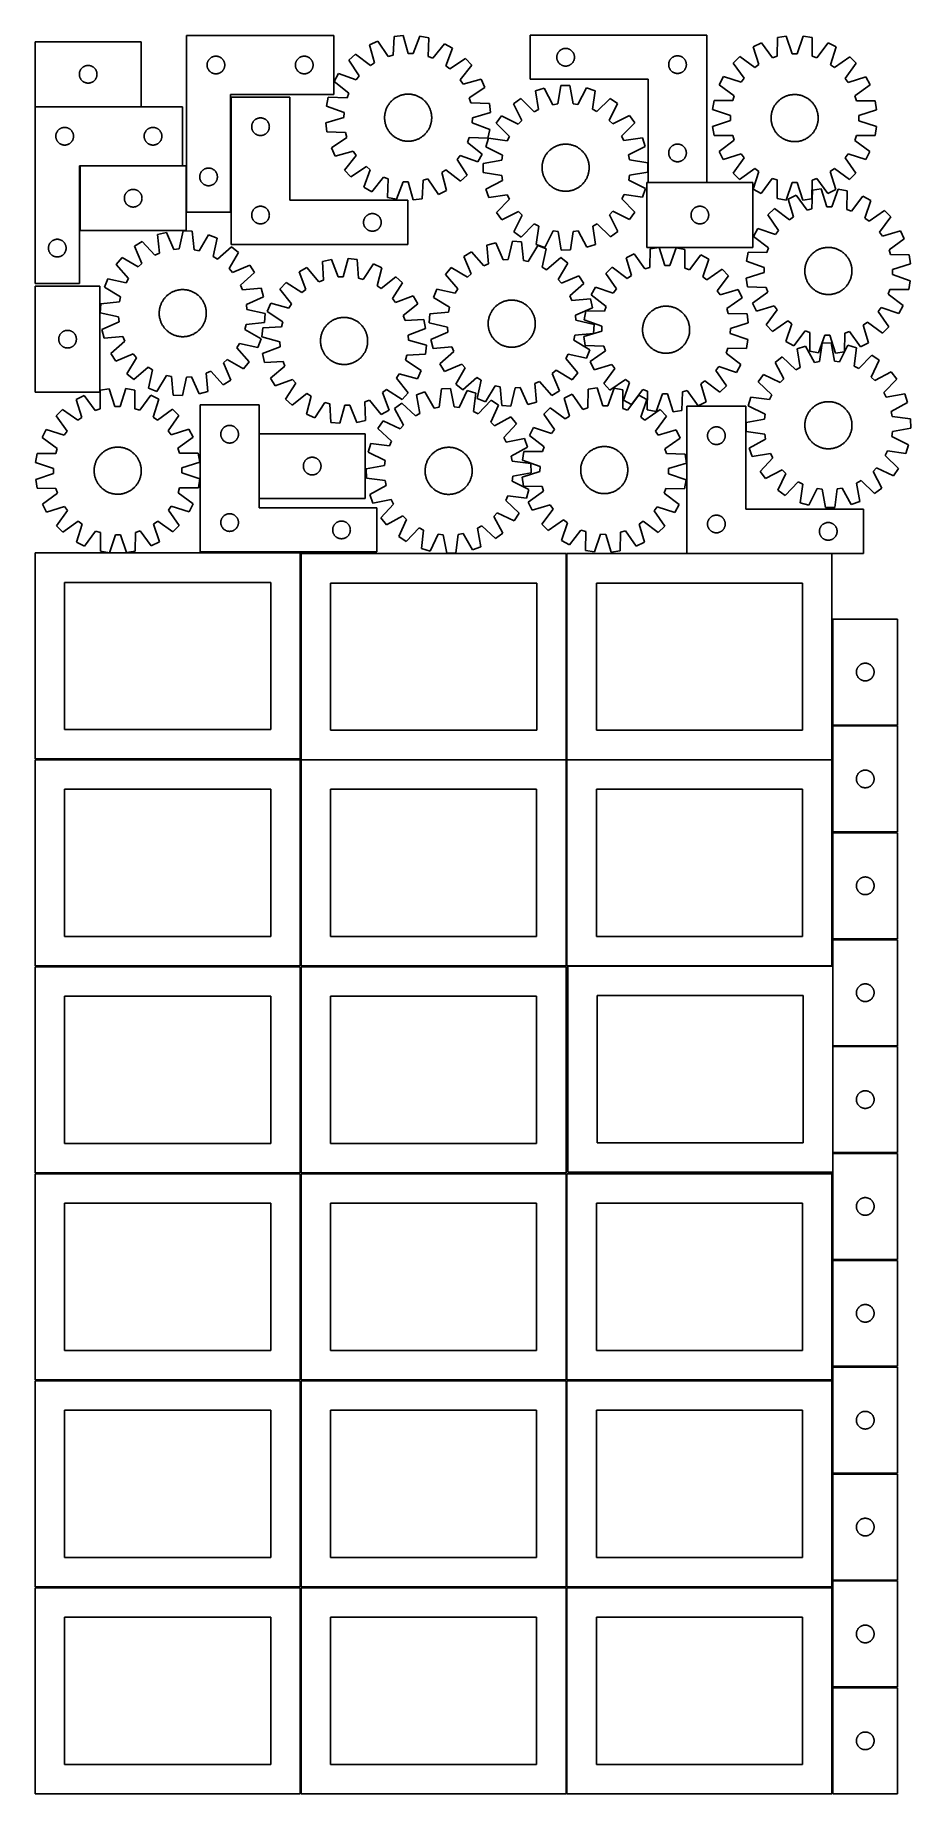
# Model space of a CAD drawing. Header units: millimetres. Extents: x 7 to 1493, y 7 to 2993.
import ezdxf

# ---------------------------------------------------------------- set-up
doc = ezdxf.new("R2010")
doc.units = ezdxf.units.MM
doc.layers.add('CUT', color=7, linetype='CONTINUOUS', true_color=0x000000)

msp = doc.modelspace()

# ---------------------------------------------------------------- linework, layer by layer
at = {"layer": 'CUT'}
for p, q in [((263.453297, 2992.789606), (263.453297, 2692.789606)), ((513.453297, 2992.789606), (263.453297, 2992.789606)), ((513.453297, 2892.789606), (513.453297, 2992.789606)), ((615.935989, 2991.259048), (614.484632, 2959.52786)), ((631.217048, 2993.053425), (615.935989, 2991.259048)), ((639.979631, 2962.521607), (631.217048, 2993.053425)), ((659.73285, 2991.906756), (648.547051, 2962.177096)), ((674.820494, 2988.891202), (659.73285, 2991.906756)), ((673.719355, 2957.145931), (674.820494, 2988.891202)), ((1147.319086, 2993.477363), (847.319086, 2993.477363)), ((847.319086, 2993.477363), (847.319086, 2918.477363)), ((1147.319086, 2743.477363), (1147.319086, 2993.477363)), ((1266.882599, 2989.531945), (1266.667031, 2957.768313)), ((1282.082265, 2991.919563), (1266.882599, 2989.531945)), ((1292.026233, 2961.751828), (1282.082265, 2991.919563)), ((1310.621089, 2991.883339), (1300.60057, 2961.740944)), ((1325.814644, 2989.457143), (1310.621089, 2991.883339)), ((1325.949578, 2957.693067), (1325.814644, 2989.457143)), ((186.52484, 2982.033021), (6.52484, 2982.033021)), ((6.52484, 2982.033021), (6.52484, 2872.033021)), ((186.52484, 2872.033021), (186.52484, 2982.033021)), ((308.891574, 2957.079136), (309.63323, 2957.295022)), ((309.63323, 2957.295022), (310.385016, 2957.472441)), ((310.385016, 2957.472441), (311.144938, 2957.610924)), ((311.144938, 2957.610924), (311.910982, 2957.710104)), ((311.910982, 2957.710104), (312.681116, 2957.769717)), ((312.681116, 2957.769717), (313.453297, 2957.789606)), ((313.453297, 2957.789606), (314.225478, 2957.769717)), ((314.225478, 2957.769717), (314.995612, 2957.710104)), ((314.995612, 2957.710104), (315.761655, 2957.610924)), ((315.761655, 2957.610924), (316.521578, 2957.472441)), ((316.521578, 2957.472441), (317.273364, 2957.295022)), ((317.273364, 2957.295022), (318.015019, 2957.079136)), ((458.891574, 2957.079136), (459.63323, 2957.295022)), ((459.63323, 2957.295022), (460.385016, 2957.472441)), ((460.385016, 2957.472441), (461.144938, 2957.610924)), ((461.144938, 2957.610924), (461.910982, 2957.710104)), ((461.910982, 2957.710104), (462.681116, 2957.769717)), ((462.681116, 2957.769717), (463.453297, 2957.789606)), ((463.453297, 2957.789606), (464.225478, 2957.769717)), ((464.225478, 2957.769717), (464.995612, 2957.710104)), ((464.995612, 2957.710104), (465.761655, 2957.610924)), ((465.761655, 2957.610924), (466.521578, 2957.472441)), ((466.521578, 2957.472441), (467.273364, 2957.295022)), ((467.273364, 2957.295022), (468.015019, 2957.079136)), ((550.739088, 2961.275574), (539.43116, 2950.841912)), ((575.774319, 2941.725332), (550.739088, 2961.275574)), ((588.46151, 2983.537728), (574.482852, 2977.109068)), ((574.482852, 2977.109068), (582.908005, 2946.48242)), ((606.230072, 2957.208031), (588.46151, 2983.537728)), ((614.484632, 2959.52786), (606.230072, 2957.208031)), ((648.547051, 2962.177096), (639.979631, 2962.521607)), ((681.760996, 2954.170803), (673.719355, 2957.145931)), ((701.586293, 2978.988788), (681.760996, 2954.170803)), ((715.003637, 2971.458487), (701.586293, 2978.988788)), ((704.146564, 2941.607211), (715.003637, 2971.458487)), ((892.338974, 2956.749544), (892.398588, 2957.519678)), ((892.398588, 2957.519678), (892.497767, 2958.285721)), ((892.497767, 2958.285721), (892.636251, 2959.045644)), ((892.636251, 2959.045644), (892.81367, 2959.797429)), ((892.81367, 2959.797429), (893.029555, 2960.539085)), ((893.029555, 2960.539085), (893.283333, 2961.268644)), ((893.283333, 2961.268644), (893.574332, 2961.984171)), ((893.574332, 2961.984171), (893.90178, 2962.683769)), ((893.90178, 2962.683769), (894.264807, 2963.365584)), ((894.264807, 2963.365584), (894.662452, 2964.027805)), ((894.662452, 2964.027805), (895.093661, 2964.668679)), ((895.093661, 2964.668679), (895.557289, 2965.286505)), ((895.557289, 2965.286505), (896.052107, 2965.879644)), ((896.052107, 2965.879644), (896.576803, 2966.446525)), ((896.576803, 2966.446525), (897.129986, 2966.985643)), ((897.129986, 2966.985643), (897.710188, 2967.495569)), ((897.710188, 2967.495569), (898.315872, 2967.974951)), ((898.315872, 2967.974951), (898.94543, 2968.422518)), ((898.94543, 2968.422518), (899.597194, 2968.837082)), ((899.597194, 2968.837082), (900.269435, 2969.217545)), ((900.269435, 2969.217545), (900.96037, 2969.562897)), ((900.96037, 2969.562897), (901.668167, 2969.872222)), ((901.668167, 2969.872222), (902.39095, 2970.144701)), ((902.39095, 2970.144701), (903.126801, 2970.379611)), ((903.126801, 2970.379611), (903.87377, 2970.576328)), ((903.87377, 2970.576328), (904.629874, 2970.734332)), ((904.629874, 2970.734332), (905.39311, 2970.853203)), ((905.39311, 2970.853203), (906.161454, 2970.932625)), ((906.161454, 2970.932625), (906.932867, 2970.97239)), ((906.932867, 2970.97239), (907.705304, 2970.97239)), ((907.705304, 2970.97239), (908.476718, 2970.932625)), ((908.476718, 2970.932625), (909.245061, 2970.853203)), ((909.245061, 2970.853203), (910.008297, 2970.734332)), ((910.008297, 2970.734332), (910.764402, 2970.576328)), ((910.764402, 2970.576328), (911.51137, 2970.379611)), ((911.51137, 2970.379611), (912.247222, 2970.144701)), ((912.247222, 2970.144701), (912.970004, 2969.872222)), ((912.970004, 2969.872222), (913.677802, 2969.562897)), ((913.677802, 2969.562897), (914.368737, 2969.217545)), ((914.368737, 2969.217545), (915.040978, 2968.837082)), ((915.040978, 2968.837082), (915.692742, 2968.422518)), ((915.692742, 2968.422518), (916.3223, 2967.974951)), ((916.3223, 2967.974951), (916.927983, 2967.495569)), ((916.927983, 2967.495569), (917.508186, 2966.985643)), ((917.508186, 2966.985643), (918.061369, 2966.446525)), ((918.061369, 2966.446525), (918.586065, 2965.879644)), ((918.586065, 2965.879644), (919.080883, 2965.286505)), ((919.080883, 2965.286505), (919.544511, 2964.668679)), ((919.544511, 2964.668679), (919.975719, 2964.027805)), ((919.975719, 2964.027805), (920.373364, 2963.365584)), ((920.373364, 2963.365584), (920.736392, 2962.683769)), ((920.736392, 2962.683769), (921.063839, 2961.984171)), ((921.063839, 2961.984171), (921.354838, 2961.268644)), ((921.354838, 2961.268644), (921.608616, 2960.539085)), ((921.608616, 2960.539085), (921.824502, 2959.797429)), ((921.824502, 2959.797429), (922.001921, 2959.045644)), ((922.001921, 2959.045644), (922.140404, 2958.285721)), ((922.140404, 2958.285721), (922.239584, 2957.519678)), ((922.239584, 2957.519678), (922.299197, 2956.749544)), ((1090.96037, 2957.062897), (1091.668167, 2957.372222)), ((1091.668167, 2957.372222), (1092.39095, 2957.644701)), ((1092.39095, 2957.644701), (1093.126801, 2957.879611)), ((1093.126801, 2957.879611), (1093.87377, 2958.076328)), ((1093.87377, 2958.076328), (1094.629874, 2958.234332)), ((1094.629874, 2958.234332), (1095.39311, 2958.353203)), ((1095.39311, 2958.353203), (1096.161454, 2958.432625)), ((1096.161454, 2958.432625), (1096.932867, 2958.47239)), ((1096.932867, 2958.47239), (1097.705304, 2958.47239)), ((1097.705304, 2958.47239), (1098.476718, 2958.432625)), ((1098.476718, 2958.432625), (1099.245061, 2958.353203)), ((1099.245061, 2958.353203), (1100.008297, 2958.234332)), ((1100.008297, 2958.234332), (1100.764402, 2958.076328)), ((1100.764402, 2958.076328), (1101.51137, 2957.879611)), ((1101.51137, 2957.879611), (1102.247222, 2957.644701)), ((1102.247222, 2957.644701), (1102.970004, 2957.372222)), ((1102.970004, 2957.372222), (1103.677802, 2957.062897)), ((1239.72937, 2980.747414), (1226.011444, 2973.7797)), ((1226.011444, 2973.7797), (1235.621928, 2943.504077)), ((1258.508989, 2955.129048), (1239.72937, 2980.747414)), ((1266.667031, 2957.768313), (1258.508989, 2955.129048)), ((1300.60057, 2961.740944), (1292.026233, 2961.751828)), ((1334.100893, 2955.0331), (1325.949578, 2957.693067)), ((1352.945486, 2980.60371), (1334.100893, 2955.0331)), ((1366.64568, 2973.601195), (1352.945486, 2980.60371)), ((1356.95837, 2943.350066), (1366.64568, 2973.601195)), ((81.52484, 2927.033021), (81.544729, 2927.805202)), ((81.544729, 2927.805202), (81.604342, 2928.575336)), ((81.604342, 2928.575336), (81.703522, 2929.34138)), ((81.703522, 2929.34138), (81.842005, 2930.101302)), ((81.842005, 2930.101302), (82.019424, 2930.853088)), ((82.019424, 2930.853088), (82.235309, 2931.594743)), ((82.235309, 2931.594743), (82.489088, 2932.324302)), ((82.489088, 2932.324302), (82.780086, 2933.03983)), ((82.780086, 2933.03983), (83.107534, 2933.739428)), ((83.107534, 2933.739428), (83.470561, 2934.421242)), ((83.470561, 2934.421242), (83.868207, 2935.083464)), ((83.868207, 2935.083464), (84.299415, 2935.724337)), ((84.299415, 2935.724337), (84.763043, 2936.342163)), ((84.763043, 2936.342163), (85.257861, 2936.935303)), ((85.257861, 2936.935303), (85.782557, 2937.502183)), ((85.782557, 2937.502183), (86.33574, 2938.041301)), ((86.33574, 2938.041301), (86.915942, 2938.551228)), ((86.915942, 2938.551228), (87.521626, 2939.03061)), ((87.521626, 2939.03061), (88.151184, 2939.478176)), ((88.151184, 2939.478176), (88.802948, 2939.89274)), ((88.802948, 2939.89274), (89.475189, 2940.273203)), ((89.475189, 2940.273203), (90.166124, 2940.618555)), ((90.166124, 2940.618555), (90.873922, 2940.92788)), ((90.873922, 2940.92788), (91.596704, 2941.200359)), ((91.596704, 2941.200359), (92.332555, 2941.435269)), ((92.332555, 2941.435269), (93.079524, 2941.631987)), ((93.079524, 2941.631987), (93.835629, 2941.78999)), ((93.835629, 2941.78999), (94.598865, 2941.908861)), ((94.598865, 2941.908861), (95.367208, 2941.988284)), ((95.367208, 2941.988284), (96.138621, 2942.028048)), ((96.138621, 2942.028048), (96.911059, 2942.028048)), ((96.911059, 2942.028048), (97.682472, 2941.988284)), ((97.682472, 2941.988284), (98.450815, 2941.908861)), ((98.450815, 2941.908861), (99.214051, 2941.78999)), ((99.214051, 2941.78999), (99.970156, 2941.631987)), ((99.970156, 2941.631987), (100.717125, 2941.435269)), ((100.717125, 2941.435269), (101.452976, 2941.200359)), ((101.452976, 2941.200359), (102.175758, 2940.92788)), ((102.175758, 2940.92788), (102.883556, 2940.618555)), ((102.883556, 2940.618555), (103.574491, 2940.273203)), ((103.574491, 2940.273203), (104.246732, 2939.89274)), ((104.246732, 2939.89274), (104.898496, 2939.478176)), ((104.898496, 2939.478176), (105.528054, 2939.03061)), ((105.528054, 2939.03061), (106.133738, 2938.551228)), ((106.133738, 2938.551228), (106.71394, 2938.041301)), ((106.71394, 2938.041301), (107.267123, 2937.502183)), ((107.267123, 2937.502183), (107.791819, 2936.935303)), ((107.791819, 2936.935303), (108.286637, 2936.342163)), ((108.286637, 2936.342163), (108.750265, 2935.724337)), ((108.750265, 2935.724337), (109.181473, 2935.083464)), ((109.181473, 2935.083464), (109.579119, 2934.421242)), ((109.579119, 2934.421242), (109.942146, 2933.739428)), ((109.942146, 2933.739428), (110.269594, 2933.03983)), ((110.269594, 2933.03983), (110.560592, 2932.324302)), ((110.560592, 2932.324302), (110.814371, 2931.594743)), ((110.814371, 2931.594743), (111.030256, 2930.853088)), ((111.030256, 2930.853088), (111.207675, 2930.101302)), ((111.207675, 2930.101302), (111.346158, 2929.34138)), ((111.346158, 2929.34138), (111.445338, 2928.575336)), ((111.445338, 2928.575336), (111.504951, 2927.805202)), ((111.504951, 2927.805202), (111.52484, 2927.033021)), ((298.45827, 2943.175824), (298.498034, 2943.947238)), ((298.45827, 2942.403387), (298.45827, 2943.175824)), ((298.498034, 2941.631974), (298.45827, 2942.403387)), ((298.498034, 2943.947238), (298.577457, 2944.715581)), ((298.577457, 2940.86363), (298.498034, 2941.631974)), ((298.577457, 2944.715581), (298.696328, 2945.478817)), ((298.696328, 2940.100394), (298.577457, 2940.86363)), ((298.696328, 2945.478817), (298.854331, 2946.234922)), ((298.854331, 2939.34429), (298.696328, 2940.100394)), ((298.854331, 2946.234922), (299.051049, 2946.98189)), ((299.051049, 2938.597321), (298.854331, 2939.34429)), ((299.051049, 2946.98189), (299.285958, 2947.717741)), ((299.285958, 2937.86147), (299.051049, 2938.597321)), ((299.285958, 2947.717741), (299.558437, 2948.440524)), ((299.558437, 2937.138687), (299.285958, 2937.86147)), ((299.558437, 2948.440524), (299.867763, 2949.148322)), ((299.867763, 2936.43089), (299.558437, 2937.138687)), ((299.867763, 2949.148322), (300.213115, 2949.839257)), ((300.213115, 2935.739955), (299.867763, 2936.43089)), ((300.213115, 2949.839257), (300.593577, 2950.511498)), ((300.593577, 2935.067714), (300.213115, 2935.739955)), ((300.593577, 2950.511498), (301.008142, 2951.163262)), ((301.008142, 2934.41595), (300.593577, 2935.067714)), ((301.008142, 2951.163262), (301.455708, 2951.79282)), ((301.455708, 2933.786392), (301.008142, 2934.41595)), ((301.455708, 2951.79282), (301.93509, 2952.398503)), ((301.93509, 2933.180708), (301.455708, 2933.786392)), ((301.93509, 2952.398503), (302.445016, 2952.978706)), ((302.445016, 2932.600506), (301.93509, 2933.180708)), ((302.445016, 2952.978706), (302.984135, 2953.531889)), ((302.984135, 2932.047323), (302.445016, 2932.600506)), ((302.984135, 2953.531889), (303.551015, 2954.056585)), ((303.551015, 2931.522627), (302.984135, 2932.047323)), ((303.551015, 2954.056585), (304.144155, 2954.551403)), ((304.144155, 2931.027809), (303.551015, 2931.522627)), ((304.144155, 2954.551403), (304.76198, 2955.015031)), ((304.76198, 2930.564181), (304.144155, 2931.027809)), ((304.76198, 2955.015031), (305.402854, 2955.446239)), ((305.402854, 2930.132972), (304.76198, 2930.564181)), ((305.402854, 2955.446239), (306.065076, 2955.843884)), ((306.065076, 2929.735327), (305.402854, 2930.132972)), ((306.065076, 2955.843884), (306.74689, 2956.206912)), ((306.74689, 2929.3723), (306.065076, 2929.735327)), ((306.74689, 2956.206912), (307.446488, 2956.534359)), ((307.446488, 2929.044852), (306.74689, 2929.3723)), ((307.446488, 2956.534359), (308.162016, 2956.825358)), ((308.162016, 2928.753853), (307.446488, 2929.044852)), ((308.162016, 2956.825358), (308.891574, 2957.079136)), ((308.891574, 2928.500075), (308.162016, 2928.753853)), ((309.63323, 2928.28419), (308.891574, 2928.500075)), ((310.385016, 2928.10677), (309.63323, 2928.28419)), ((311.144938, 2927.968287), (310.385016, 2928.10677)), ((311.910982, 2927.869108), (311.144938, 2927.968287)), ((312.681116, 2927.809494), (311.910982, 2927.869108)), ((313.453297, 2927.789606), (312.681116, 2927.809494)), ((314.225478, 2927.809494), (313.453297, 2927.789606)), ((314.995612, 2927.869108), (314.225478, 2927.809494)), ((315.761655, 2927.968287), (314.995612, 2927.869108)), ((316.521578, 2928.10677), (315.761655, 2927.968287)), ((317.273364, 2928.28419), (316.521578, 2928.10677)), ((318.015019, 2928.500075), (317.273364, 2928.28419)), ((318.015019, 2957.079136), (318.744578, 2956.825358)), ((318.744578, 2928.753853), (318.015019, 2928.500075)), ((318.744578, 2956.825358), (319.460105, 2956.534359)), ((319.460105, 2929.044852), (318.744578, 2928.753853)), ((319.460105, 2956.534359), (320.159704, 2956.206912)), ((320.159704, 2929.3723), (319.460105, 2929.044852)), ((320.159704, 2956.206912), (320.841518, 2955.843884)), ((320.841518, 2929.735327), (320.159704, 2929.3723)), ((320.841518, 2955.843884), (321.50374, 2955.446239)), ((321.50374, 2930.132972), (320.841518, 2929.735327)), ((321.50374, 2955.446239), (322.144613, 2955.015031)), ((322.144613, 2930.564181), (321.50374, 2930.132972)), ((322.144613, 2955.015031), (322.762439, 2954.551403)), ((322.762439, 2931.027809), (322.144613, 2930.564181)), ((322.762439, 2954.551403), (323.355579, 2954.056585)), ((323.355579, 2931.522627), (322.762439, 2931.027809)), ((323.355579, 2954.056585), (323.922459, 2953.531889)), ((323.922459, 2932.047323), (323.355579, 2931.522627)), ((323.922459, 2953.531889), (324.461577, 2952.978706)), ((324.461577, 2932.600506), (323.922459, 2932.047323)), ((324.461577, 2952.978706), (324.971504, 2952.398503)), ((324.971504, 2933.180708), (324.461577, 2932.600506)), ((324.971504, 2952.398503), (325.450886, 2951.79282)), ((325.450886, 2933.786392), (324.971504, 2933.180708)), ((325.450886, 2951.79282), (325.898452, 2951.163262)), ((325.898452, 2934.41595), (325.450886, 2933.786392)), ((325.898452, 2951.163262), (326.313016, 2950.511498)), ((326.313016, 2935.067714), (325.898452, 2934.41595)), ((326.313016, 2950.511498), (326.693479, 2949.839257)), ((326.693479, 2935.739955), (326.313016, 2935.067714)), ((326.693479, 2949.839257), (327.038831, 2949.148322)), ((327.038831, 2936.43089), (326.693479, 2935.739955)), ((327.038831, 2949.148322), (327.348156, 2948.440524)), ((327.348156, 2937.138687), (327.038831, 2936.43089)), ((327.348156, 2948.440524), (327.620635, 2947.717741)), ((327.620635, 2937.86147), (327.348156, 2937.138687)), ((327.620635, 2947.717741), (327.855545, 2946.98189)), ((327.855545, 2938.597321), (327.620635, 2937.86147)), ((327.855545, 2946.98189), (328.052262, 2946.234922)), ((328.052262, 2939.34429), (327.855545, 2938.597321)), ((328.052262, 2946.234922), (328.210266, 2945.478817)), ((328.210266, 2940.100394), (328.052262, 2939.34429)), ((328.210266, 2945.478817), (328.329137, 2944.715581)), ((328.329137, 2940.86363), (328.210266, 2940.100394)), ((328.329137, 2944.715581), (328.40856, 2943.947238)), ((328.40856, 2941.631974), (328.329137, 2940.86363)), ((328.40856, 2943.947238), (328.448324, 2943.175824)), ((328.448324, 2942.403387), (328.40856, 2941.631974)), ((328.448324, 2943.175824), (328.448324, 2942.403387)), ((448.45827, 2943.175824), (448.498034, 2943.947238)), ((448.45827, 2942.403387), (448.45827, 2943.175824)), ((448.498034, 2941.631974), (448.45827, 2942.403387)), ((448.498034, 2943.947238), (448.577457, 2944.715581)), ((448.577457, 2940.86363), (448.498034, 2941.631974)), ((448.577457, 2944.715581), (448.696328, 2945.478817)), ((448.696328, 2940.100394), (448.577457, 2940.86363)), ((448.696328, 2945.478817), (448.854331, 2946.234922)), ((448.854331, 2939.34429), (448.696328, 2940.100394)), ((448.854331, 2946.234922), (449.051049, 2946.98189)), ((449.051049, 2938.597321), (448.854331, 2939.34429)), ((449.051049, 2946.98189), (449.285958, 2947.717741)), ((449.285958, 2937.86147), (449.051049, 2938.597321)), ((449.285958, 2947.717741), (449.558437, 2948.440524)), ((449.558437, 2937.138687), (449.285958, 2937.86147)), ((449.558437, 2948.440524), (449.867763, 2949.148322)), ((449.867763, 2936.43089), (449.558437, 2937.138687)), ((449.867763, 2949.148322), (450.213115, 2949.839257)), ((450.213115, 2935.739955), (449.867763, 2936.43089)), ((450.213115, 2949.839257), (450.593577, 2950.511498)), ((450.593577, 2935.067714), (450.213115, 2935.739955)), ((450.593577, 2950.511498), (451.008142, 2951.163262)), ((451.008142, 2934.41595), (450.593577, 2935.067714)), ((451.008142, 2951.163262), (451.455708, 2951.79282)), ((451.455708, 2933.786392), (451.008142, 2934.41595)), ((451.455708, 2951.79282), (451.93509, 2952.398503)), ((451.93509, 2933.180708), (451.455708, 2933.786392)), ((451.93509, 2952.398503), (452.445016, 2952.978706)), ((452.445016, 2932.600506), (451.93509, 2933.180708)), ((452.445016, 2952.978706), (452.984135, 2953.531889)), ((452.984135, 2932.047323), (452.445016, 2932.600506)), ((452.984135, 2953.531889), (453.551015, 2954.056585)), ((453.551015, 2931.522627), (452.984135, 2932.047323)), ((453.551015, 2954.056585), (454.144155, 2954.551403)), ((454.144155, 2931.027809), (453.551015, 2931.522627)), ((454.144155, 2954.551403), (454.76198, 2955.015031)), ((454.76198, 2930.564181), (454.144155, 2931.027809)), ((454.76198, 2955.015031), (455.402854, 2955.446239)), ((455.402854, 2930.132972), (454.76198, 2930.564181)), ((455.402854, 2955.446239), (456.065076, 2955.843884)), ((456.065076, 2929.735327), (455.402854, 2930.132972)), ((456.065076, 2955.843884), (456.74689, 2956.206912)), ((456.74689, 2929.3723), (456.065076, 2929.735327)), ((456.74689, 2956.206912), (457.446488, 2956.534359)), ((457.446488, 2929.044852), (456.74689, 2929.3723)), ((457.446488, 2956.534359), (458.162016, 2956.825358)), ((458.162016, 2928.753853), (457.446488, 2929.044852)), ((458.162016, 2956.825358), (458.891574, 2957.079136)), ((458.891574, 2928.500075), (458.162016, 2928.753853)), ((459.63323, 2928.28419), (458.891574, 2928.500075)), ((460.385016, 2928.10677), (459.63323, 2928.28419)), ((461.144938, 2927.968287), (460.385016, 2928.10677)), ((461.910982, 2927.869108), (461.144938, 2927.968287)), ((462.681116, 2927.809494), (461.910982, 2927.869108)), ((463.453297, 2927.789606), (462.681116, 2927.809494)), ((464.225478, 2927.809494), (463.453297, 2927.789606)), ((464.995612, 2927.869108), (464.225478, 2927.809494)), ((465.761655, 2927.968287), (464.995612, 2927.869108)), ((466.521578, 2928.10677), (465.761655, 2927.968287)), ((467.273364, 2928.28419), (466.521578, 2928.10677)), ((468.015019, 2928.500075), (467.273364, 2928.28419)), ((468.015019, 2957.079136), (468.744578, 2956.825358)), ((468.744578, 2928.753853), (468.015019, 2928.500075)), ((468.744578, 2956.825358), (469.460105, 2956.534359)), ((469.460105, 2929.044852), (468.744578, 2928.753853)), ((469.460105, 2956.534359), (470.159704, 2956.206912)), ((470.159704, 2929.3723), (469.460105, 2929.044852)), ((470.159704, 2956.206912), (470.841518, 2955.843884)), ((470.841518, 2929.735327), (470.159704, 2929.3723)), ((470.841518, 2955.843884), (471.50374, 2955.446239)), ((471.50374, 2930.132972), (470.841518, 2929.735327)), ((471.50374, 2955.446239), (472.144613, 2955.015031)), ((472.144613, 2930.564181), (471.50374, 2930.132972)), ((472.144613, 2955.015031), (472.762439, 2954.551403)), ((472.762439, 2931.027809), (472.144613, 2930.564181)), ((472.762439, 2954.551403), (473.355579, 2954.056585)), ((473.355579, 2931.522627), (472.762439, 2931.027809)), ((473.355579, 2954.056585), (473.922459, 2953.531889)), ((473.922459, 2932.047323), (473.355579, 2931.522627)), ((473.922459, 2953.531889), (474.461577, 2952.978706)), ((474.461577, 2932.600506), (473.922459, 2932.047323)), ((474.461577, 2952.978706), (474.971504, 2952.398503)), ((474.971504, 2933.180708), (474.461577, 2932.600506)), ((474.971504, 2952.398503), (475.450886, 2951.79282)), ((475.450886, 2933.786392), (474.971504, 2933.180708)), ((475.450886, 2951.79282), (475.898452, 2951.163262)), ((475.898452, 2934.41595), (475.450886, 2933.786392)), ((475.898452, 2951.163262), (476.313016, 2950.511498)), ((476.313016, 2935.067714), (475.898452, 2934.41595)), ((476.313016, 2950.511498), (476.693479, 2949.839257)), ((476.693479, 2935.739955), (476.313016, 2935.067714)), ((476.693479, 2949.839257), (477.038831, 2949.148322)), ((477.038831, 2936.43089), (476.693479, 2935.739955)), ((477.038831, 2949.148322), (477.348156, 2948.440524)), ((477.348156, 2937.138687), (477.038831, 2936.43089)), ((477.348156, 2948.440524), (477.620635, 2947.717741)), ((477.620635, 2937.86147), (477.348156, 2937.138687)), ((477.620635, 2947.717741), (477.855545, 2946.98189)), ((477.855545, 2938.597321), (477.620635, 2937.86147)), ((477.855545, 2946.98189), (478.052262, 2946.234922)), ((478.052262, 2939.34429), (477.855545, 2938.597321)), ((478.052262, 2946.234922), (478.210266, 2945.478817)), ((478.210266, 2940.100394), (478.052262, 2939.34429)), ((478.210266, 2945.478817), (478.329137, 2944.715581)), ((478.329137, 2940.86363), (478.210266, 2940.100394)), ((478.329137, 2944.715581), (478.40856, 2943.947238)), ((478.40856, 2941.631974), (478.329137, 2940.86363)), ((478.40856, 2943.947238), (478.448324, 2943.175824)), ((478.448324, 2942.403387), (478.40856, 2941.631974)), ((478.448324, 2943.175824), (478.448324, 2942.403387)), ((521.742317, 2928.446139), (514.212017, 2915.028795)), ((551.593594, 2917.589065), (521.742317, 2928.446139)), ((539.43116, 2950.841912), (556.908111, 2924.317755)), ((582.908005, 2946.48242), (575.774319, 2941.725332)), ((710.875254, 2936.292693), (704.146564, 2941.607211)), ((737.399411, 2953.769645), (710.875254, 2936.292693)), ((728.28283, 2917.426486), (747.833073, 2942.461716)), ((747.833073, 2942.461716), (737.399411, 2953.769645)), ((892.319086, 2955.977363), (892.338974, 2956.749544)), ((892.338974, 2955.205181), (892.319086, 2955.977363)), ((892.398588, 2954.435048), (892.338974, 2955.205181)), ((892.497767, 2953.669004), (892.398588, 2954.435048)), ((892.636251, 2952.909082), (892.497767, 2953.669004)), ((892.81367, 2952.157296), (892.636251, 2952.909082)), ((893.029555, 2951.41564), (892.81367, 2952.157296)), ((893.283333, 2950.686081), (893.029555, 2951.41564)), ((893.574332, 2949.970554), (893.283333, 2950.686081)), ((893.90178, 2949.270956), (893.574332, 2949.970554)), ((894.264807, 2948.589142), (893.90178, 2949.270956)), ((894.662452, 2947.92692), (894.264807, 2948.589142)), ((895.093661, 2947.286046), (894.662452, 2947.92692)), ((895.557289, 2946.66822), (895.093661, 2947.286046)), ((896.052107, 2946.075081), (895.557289, 2946.66822)), ((896.576803, 2945.5082), (896.052107, 2946.075081)), ((897.129986, 2944.969082), (896.576803, 2945.5082)), ((897.710188, 2944.459156), (897.129986, 2944.969082)), ((898.315872, 2943.979774), (897.710188, 2944.459156)), ((898.94543, 2943.532207), (898.315872, 2943.979774)), ((899.597194, 2943.117643), (898.94543, 2943.532207)), ((900.269435, 2942.737181), (899.597194, 2943.117643)), ((900.96037, 2942.391829), (900.269435, 2942.737181)), ((901.668167, 2942.082503), (900.96037, 2942.391829)), ((902.39095, 2941.810024), (901.668167, 2942.082503)), ((903.126801, 2941.575114), (902.39095, 2941.810024)), ((903.87377, 2941.378397), (903.126801, 2941.575114)), ((904.629874, 2941.220393), (903.87377, 2941.378397)), ((905.39311, 2941.101522), (904.629874, 2941.220393)), ((906.161454, 2941.0221), (905.39311, 2941.101522)), ((906.932867, 2940.982336), (906.161454, 2941.0221)), ((907.705304, 2940.982336), (906.932867, 2940.982336)), ((908.476718, 2941.0221), (907.705304, 2940.982336)), ((909.245061, 2941.101522), (908.476718, 2941.0221)), ((910.008297, 2941.220393), (909.245061, 2941.101522)), ((910.764402, 2941.378397), (910.008297, 2941.220393)), ((911.51137, 2941.575114), (910.764402, 2941.378397)), ((912.247222, 2941.810024), (911.51137, 2941.575114)), ((912.970004, 2942.082503), (912.247222, 2941.810024)), ((913.677802, 2942.391829), (912.970004, 2942.082503)), ((914.368737, 2942.737181), (913.677802, 2942.391829)), ((915.040978, 2943.117643), (914.368737, 2942.737181)), ((915.692742, 2943.532207), (915.040978, 2943.117643)), ((916.3223, 2943.979774), (915.692742, 2943.532207)), ((916.927983, 2944.459156), (916.3223, 2943.979774)), ((917.508186, 2944.969082), (916.927983, 2944.459156)), ((918.061369, 2945.5082), (917.508186, 2944.969082)), ((918.586065, 2946.075081), (918.061369, 2945.5082)), ((919.080883, 2946.66822), (918.586065, 2946.075081)), ((919.544511, 2947.286046), (919.080883, 2946.66822)), ((919.975719, 2947.92692), (919.544511, 2947.286046)), ((920.373364, 2948.589142), (919.975719, 2947.92692)), ((920.736392, 2949.270956), (920.373364, 2948.589142)), ((921.063839, 2949.970554), (920.736392, 2949.270956)), ((921.354838, 2950.686081), (921.063839, 2949.970554)), ((921.608616, 2951.41564), (921.354838, 2950.686081)), ((921.824502, 2952.157296), (921.608616, 2951.41564)), ((922.001921, 2952.909082), (921.824502, 2952.157296)), ((922.140404, 2953.669004), (922.001921, 2952.909082)), ((922.239584, 2954.435048), (922.140404, 2953.669004)), ((922.299197, 2955.205181), (922.239584, 2954.435048)), ((922.299197, 2956.749544), (922.319086, 2955.977363)), ((922.319086, 2955.977363), (922.299197, 2955.205181)), ((1082.319086, 2943.477363), (1082.338974, 2944.249544)), ((1082.338974, 2942.705181), (1082.319086, 2943.477363)), ((1082.338974, 2944.249544), (1082.398588, 2945.019678)), ((1082.398588, 2941.935048), (1082.338974, 2942.705181)), ((1082.398588, 2945.019678), (1082.497767, 2945.785721)), ((1082.497767, 2941.169004), (1082.398588, 2941.935048)), ((1082.497767, 2945.785721), (1082.636251, 2946.545644)), ((1082.636251, 2940.409082), (1082.497767, 2941.169004)), ((1082.636251, 2946.545644), (1082.81367, 2947.297429)), ((1082.81367, 2939.657296), (1082.636251, 2940.409082)), ((1082.81367, 2947.297429), (1083.029555, 2948.039085)), ((1083.029555, 2938.91564), (1082.81367, 2939.657296)), ((1083.029555, 2948.039085), (1083.283333, 2948.768644)), ((1083.283333, 2938.186081), (1083.029555, 2938.91564)), ((1083.283333, 2948.768644), (1083.574332, 2949.484171)), ((1083.574332, 2937.470554), (1083.283333, 2938.186081)), ((1083.574332, 2949.484171), (1083.90178, 2950.183769)), ((1083.90178, 2936.770956), (1083.574332, 2937.470554)), ((1083.90178, 2950.183769), (1084.264807, 2950.865584)), ((1084.264807, 2936.089142), (1083.90178, 2936.770956)), ((1084.264807, 2950.865584), (1084.662452, 2951.527805)), ((1084.662452, 2935.42692), (1084.264807, 2936.089142)), ((1084.662452, 2951.527805), (1085.093661, 2952.168679)), ((1085.093661, 2934.786046), (1084.662452, 2935.42692)), ((1085.093661, 2952.168679), (1085.557289, 2952.786505)), ((1085.557289, 2934.16822), (1085.093661, 2934.786046)), ((1085.557289, 2952.786505), (1086.052107, 2953.379644)), ((1086.052107, 2933.575081), (1085.557289, 2934.16822)), ((1086.052107, 2953.379644), (1086.576803, 2953.946525)), ((1086.576803, 2933.0082), (1086.052107, 2933.575081)), ((1086.576803, 2953.946525), (1087.129986, 2954.485643)), ((1087.129986, 2932.469082), (1086.576803, 2933.0082)), ((1087.129986, 2954.485643), (1087.710188, 2954.995569)), ((1087.710188, 2931.959156), (1087.129986, 2932.469082)), ((1087.710188, 2954.995569), (1088.315872, 2955.474951)), ((1088.315872, 2931.479774), (1087.710188, 2931.959156)), ((1088.315872, 2955.474951), (1088.94543, 2955.922518)), ((1088.94543, 2931.032207), (1088.315872, 2931.479774)), ((1088.94543, 2955.922518), (1089.597194, 2956.337082)), ((1089.597194, 2930.617643), (1088.94543, 2931.032207)), ((1089.597194, 2956.337082), (1090.269435, 2956.717545)), ((1090.269435, 2930.237181), (1089.597194, 2930.617643)), ((1090.269435, 2956.717545), (1090.96037, 2957.062897)), ((1090.96037, 2929.891829), (1090.269435, 2930.237181)), ((1091.668167, 2929.582503), (1090.96037, 2929.891829)), ((1092.39095, 2929.310024), (1091.668167, 2929.582503)), ((1093.126801, 2929.075114), (1092.39095, 2929.310024)), ((1093.87377, 2928.878397), (1093.126801, 2929.075114)), ((1094.629874, 2928.720393), (1093.87377, 2928.878397)), ((1095.39311, 2928.601522), (1094.629874, 2928.720393)), ((1096.161454, 2928.5221), (1095.39311, 2928.601522)), ((1096.932867, 2928.482336), (1096.161454, 2928.5221)), ((1097.705304, 2928.482336), (1096.932867, 2928.482336)), ((1098.476718, 2928.5221), (1097.705304, 2928.482336)), ((1099.245061, 2928.601522), (1098.476718, 2928.5221)), ((1100.008297, 2928.720393), (1099.245061, 2928.601522)), ((1100.764402, 2928.878397), (1100.008297, 2928.720393)), ((1101.51137, 2929.075114), (1100.764402, 2928.878397)), ((1102.247222, 2929.310024), (1101.51137, 2929.075114)), ((1102.970004, 2929.582503), (1102.247222, 2929.310024)), ((1103.677802, 2929.891829), (1102.970004, 2929.582503)), ((1103.677802, 2957.062897), (1104.368737, 2956.717545)), ((1104.368737, 2930.237181), (1103.677802, 2929.891829)), ((1104.368737, 2956.717545), (1105.040978, 2956.337082)), ((1105.040978, 2930.617643), (1104.368737, 2930.237181)), ((1105.040978, 2956.337082), (1105.692742, 2955.922518)), ((1105.692742, 2931.032207), (1105.040978, 2930.617643)), ((1105.692742, 2955.922518), (1106.3223, 2955.474951)), ((1106.3223, 2931.479774), (1105.692742, 2931.032207)), ((1106.3223, 2955.474951), (1106.927983, 2954.995569)), ((1106.927983, 2931.959156), (1106.3223, 2931.479774)), ((1106.927983, 2954.995569), (1107.508186, 2954.485643)), ((1107.508186, 2932.469082), (1106.927983, 2931.959156)), ((1107.508186, 2954.485643), (1108.061369, 2953.946525)), ((1108.061369, 2933.0082), (1107.508186, 2932.469082)), ((1108.061369, 2953.946525), (1108.586065, 2953.379644)), ((1108.586065, 2933.575081), (1108.061369, 2933.0082)), ((1108.586065, 2953.379644), (1109.080883, 2952.786505)), ((1109.080883, 2934.16822), (1108.586065, 2933.575081)), ((1109.080883, 2952.786505), (1109.544511, 2952.168679)), ((1109.544511, 2934.786046), (1109.080883, 2934.16822)), ((1109.544511, 2952.168679), (1109.975719, 2951.527805)), ((1109.975719, 2935.42692), (1109.544511, 2934.786046)), ((1109.975719, 2951.527805), (1110.373364, 2950.865584)), ((1110.373364, 2936.089142), (1109.975719, 2935.42692)), ((1110.373364, 2950.865584), (1110.736392, 2950.183769)), ((1110.736392, 2936.770956), (1110.373364, 2936.089142)), ((1110.736392, 2950.183769), (1111.063839, 2949.484171)), ((1111.063839, 2937.470554), (1110.736392, 2936.770956)), ((1111.063839, 2949.484171), (1111.354838, 2948.768644)), ((1111.354838, 2938.186081), (1111.063839, 2937.470554)), ((1111.354838, 2948.768644), (1111.608616, 2948.039085)), ((1111.608616, 2938.91564), (1111.354838, 2938.186081)), ((1111.608616, 2948.039085), (1111.824502, 2947.297429)), ((1111.824502, 2939.657296), (1111.608616, 2938.91564)), ((1111.824502, 2947.297429), (1112.001921, 2946.545644)), ((1112.001921, 2940.409082), (1111.824502, 2939.657296)), ((1112.001921, 2946.545644), (1112.140404, 2945.785721)), ((1112.140404, 2941.169004), (1112.001921, 2940.409082)), ((1112.140404, 2945.785721), (1112.239584, 2945.019678)), ((1112.239584, 2941.935048), (1112.140404, 2941.169004)), ((1112.239584, 2945.019678), (1112.299197, 2944.249544)), ((1112.299197, 2942.705181), (1112.239584, 2941.935048)), ((1112.299197, 2944.249544), (1112.319086, 2943.477363)), ((1112.319086, 2943.477363), (1112.299197, 2942.705181)), ((1202.901758, 2957.034305), (1192.008377, 2946.168543)), ((1192.008377, 2946.168543), (1210.504173, 2920.344517)), ((1228.678747, 2938.473013), (1202.901758, 2957.034305)), ((1235.621928, 2943.504077), (1228.678747, 2938.473013)), ((1363.888757, 2938.301393), (1356.95837, 2943.350066)), ((1389.712782, 2956.797189), (1363.888757, 2938.301393)), ((1382.017252, 2920.126818), (1400.578545, 2945.903807)), ((1400.578545, 2945.903807), (1389.712782, 2956.797189)), ((81.544729, 2926.26084), (81.52484, 2927.033021)), ((81.604342, 2925.490706), (81.544729, 2926.26084)), ((81.703522, 2924.724662), (81.604342, 2925.490706)), ((81.842005, 2923.96474), (81.703522, 2924.724662)), ((82.019424, 2923.212954), (81.842005, 2923.96474)), ((82.235309, 2922.471298), (82.019424, 2923.212954)), ((82.489088, 2921.74174), (82.235309, 2922.471298)), ((82.780086, 2921.026212), (82.489088, 2921.74174)), ((83.107534, 2920.326614), (82.780086, 2921.026212)), ((83.470561, 2919.6448), (83.107534, 2920.326614)), ((83.868207, 2918.982578), (83.470561, 2919.6448)), ((84.299415, 2918.341704), (83.868207, 2918.982578)), ((84.763043, 2917.723879), (84.299415, 2918.341704)), ((85.257861, 2917.130739), (84.763043, 2917.723879)), ((85.782557, 2916.563859), (85.257861, 2917.130739)), ((86.33574, 2916.02474), (85.782557, 2916.563859)), ((86.915942, 2915.514814), (86.33574, 2916.02474)), ((87.521626, 2915.035432), (86.915942, 2915.514814)), ((88.151184, 2914.587866), (87.521626, 2915.035432)), ((88.802948, 2914.173302), (88.151184, 2914.587866)), ((89.475189, 2913.792839), (88.802948, 2914.173302)), ((90.166124, 2913.447487), (89.475189, 2913.792839)), ((90.873922, 2913.138161), (90.166124, 2913.447487)), ((91.596704, 2912.865683), (90.873922, 2913.138161)), ((92.332555, 2912.630773), (91.596704, 2912.865683)), ((93.079524, 2912.434055), (92.332555, 2912.630773)), ((93.835629, 2912.276052), (93.079524, 2912.434055)), ((94.598865, 2912.157181), (93.835629, 2912.276052)), ((95.367208, 2912.077758), (94.598865, 2912.157181)), ((96.138621, 2912.037994), (95.367208, 2912.077758)), ((96.911059, 2912.037994), (96.138621, 2912.037994)), ((97.682472, 2912.077758), (96.911059, 2912.037994)), ((98.450815, 2912.157181), (97.682472, 2912.077758)), ((99.214051, 2912.276052), (98.450815, 2912.157181)), ((99.970156, 2912.434055), (99.214051, 2912.276052)), ((100.717125, 2912.630773), (99.970156, 2912.434055)), ((101.452976, 2912.865683), (100.717125, 2912.630773)), ((102.175758, 2913.138161), (101.452976, 2912.865683)), ((102.883556, 2913.447487), (102.175758, 2913.138161)), ((103.574491, 2913.792839), (102.883556, 2913.447487)), ((104.246732, 2914.173302), (103.574491, 2913.792839)), ((104.898496, 2914.587866), (104.246732, 2914.173302)), ((105.528054, 2915.035432), (104.898496, 2914.587866)), ((106.133738, 2915.514814), (105.528054, 2915.035432)), ((106.71394, 2916.02474), (106.133738, 2915.514814)), ((107.267123, 2916.563859), (106.71394, 2916.02474)), ((107.791819, 2917.130739), (107.267123, 2916.563859)), ((108.286637, 2917.723879), (107.791819, 2917.130739)), ((108.750265, 2918.341704), (108.286637, 2917.723879)), ((109.181473, 2918.982578), (108.750265, 2918.341704)), ((109.579119, 2919.6448), (109.181473, 2918.982578)), ((109.942146, 2920.326614), (109.579119, 2919.6448)), ((110.269594, 2921.026212), (109.942146, 2920.326614)), ((110.560592, 2921.74174), (110.269594, 2921.026212)), ((110.814371, 2922.471298), (110.560592, 2921.74174)), ((111.030256, 2923.212954), (110.814371, 2922.471298)), ((111.207675, 2923.96474), (111.030256, 2923.212954)), ((111.346158, 2924.724662), (111.207675, 2923.96474)), ((111.445338, 2925.490706), (111.346158, 2924.724662)), ((111.504951, 2926.26084), (111.445338, 2925.490706)), ((111.52484, 2927.033021), (111.504951, 2926.26084)), ((514.212017, 2915.028795), (539.030001, 2895.203497)), ((556.908111, 2924.317755), (551.593594, 2917.589065)), ((733.039918, 2910.292799), (728.28283, 2917.426486)), ((763.666566, 2918.717953), (733.039918, 2910.292799)), ((743.765529, 2886.970733), (770.095226, 2904.739295)), ((770.095226, 2904.739295), (763.666566, 2918.717953)), ((847.319086, 2918.477363), (1047.319086, 2918.477363)), ((871.038529, 2903.627551), (856.417394, 2898.836627)), ((856.417394, 2898.836627), (861.291334, 2867.448421)), ((885.685313, 2875.441624), (871.038529, 2903.627551)), ((899.214827, 2908.16209), (894.150731, 2876.804002)), ((914.60083, 2908.20035), (899.214827, 2908.16209)), ((919.820819, 2876.867836), (914.60083, 2908.20035)), ((942.799332, 2903.805998), (928.292908, 2875.547576)), ((957.444113, 2899.08785), (942.799332, 2903.805998)), ((952.726338, 2867.675792), (957.444113, 2899.08785)), ((1047.319086, 2918.477363), (1047.319086, 2743.477363)), ((1175.204371, 2923.101441), (1168.201855, 2909.401246)), ((1168.201855, 2909.401246), (1193.772465, 2890.556654)), ((1205.455499, 2913.41413), (1175.204371, 2923.101441)), ((1210.504173, 2920.344517), (1205.455499, 2913.41413)), ((1387.048316, 2913.183637), (1382.017252, 2920.126818)), ((1417.323939, 2922.794121), (1387.048316, 2913.183637)), ((1398.673288, 2890.296576), (1424.291653, 2909.076195)), ((1424.291653, 2909.076195), (1417.323939, 2922.794121)), ((6.52484, 2872.033021), (186.52484, 2872.033021)), ((6.605519, 2871.806207), (6.605519, 2571.806207)), ((256.605519, 2871.806207), (6.605519, 2871.806207)), ((256.605519, 2771.806207), (256.605519, 2871.806207)), ((338.453297, 2692.789606), (338.453297, 2892.789606)), ((338.453297, 2892.789606), (513.453297, 2892.789606)), ((439.157409, 2887.986878), (339.157409, 2887.986878)), ((339.157409, 2887.986878), (339.157409, 2637.986878)), ((439.157409, 2712.986878), (439.157409, 2887.986878)), ((504.309603, 2888.262995), (501.294049, 2873.175352)), ((501.294049, 2873.175352), (531.023708, 2861.989552)), ((536.054874, 2887.161856), (504.309603, 2888.262995)), ((539.030001, 2895.203497), (536.054874, 2887.161856)), ((602.256404, 2866.905794), (602.701657, 2868.08085)), ((602.701657, 2868.08085), (603.183599, 2869.241341)), ((603.183599, 2869.241341), (603.701756, 2870.38612)), ((603.701756, 2870.38612), (604.255615, 2871.514059)), ((604.255615, 2871.514059), (604.84463, 2872.624045)), ((604.84463, 2872.624045), (605.468221, 2873.714981)), ((605.468221, 2873.714981), (606.12577, 2874.785792)), ((606.12577, 2874.785792), (606.81663, 2875.83542)), ((606.81663, 2875.83542), (607.540119, 2876.86283)), ((607.540119, 2876.86283), (608.295523, 2877.867007)), ((608.295523, 2877.867007), (609.082096, 2878.846961)), ((609.082096, 2878.846961), (609.899061, 2879.801725)), ((609.899061, 2879.801725), (610.745614, 2880.730356)), ((610.745614, 2880.730356), (611.620918, 2881.631938)), ((611.620918, 2881.631938), (612.524109, 2882.505581)), ((612.524109, 2882.505581), (613.454296, 2883.350423)), ((613.454296, 2883.350423), (614.410562, 2884.165631)), ((614.410562, 2884.165631), (615.391962, 2884.950399)), ((615.391962, 2884.950399), (616.397528, 2885.703953)), ((616.397528, 2885.703953), (617.426267, 2886.42555)), ((617.426267, 2886.42555), (618.477165, 2887.114477)), ((618.477165, 2887.114477), (619.549184, 2887.770055)), ((619.549184, 2887.770055), (620.641266, 2888.391637)), ((620.641266, 2888.391637), (621.752333, 2888.978608)), ((621.752333, 2888.978608), (622.88129, 2889.530391)), ((622.88129, 2889.530391), (624.027021, 2890.04644)), ((624.027021, 2890.04644), (625.188397, 2890.526246)), ((625.188397, 2890.526246), (626.36427, 2890.969335)), ((626.36427, 2890.969335), (627.553481, 2891.375271)), ((627.553481, 2891.375271), (628.754856, 2891.743653)), ((628.754856, 2891.743653), (629.96721, 2892.074116)), ((629.96721, 2892.074116), (631.189345, 2892.366336)), ((631.189345, 2892.366336), (632.420056, 2892.620023)), ((632.420056, 2892.620023), (633.658128, 2892.834928)), ((633.658128, 2892.834928), (634.90234, 2893.010837)), ((634.90234, 2893.010837), (636.151463, 2893.147579)), ((636.151463, 2893.147579), (637.404265, 2893.245016)), ((637.404265, 2893.245016), (638.659509, 2893.303055)), ((638.659509, 2893.303055), (639.915957, 2893.321636)), ((639.915957, 2893.321636), (641.172369, 2893.300742)), ((641.172369, 2893.300742), (642.427504, 2893.240394)), ((642.427504, 2893.240394), (643.680125, 2893.140651)), ((643.680125, 2893.140651), (644.928994, 2893.001611)), ((644.928994, 2893.001611), (646.17288, 2892.823412)), ((646.17288, 2892.823412), (647.410555, 2892.60623)), ((647.410555, 2892.60623), (648.640797, 2892.350278)), ((648.640797, 2892.350278), (649.862392, 2892.05581)), ((649.862392, 2892.05581), (651.074135, 2891.723116)), ((651.074135, 2891.723116), (652.27483, 2891.352524)), ((652.27483, 2891.352524), (653.463292, 2890.9444)), ((653.463292, 2890.9444), (654.638348, 2890.499148)), ((654.638348, 2890.499148), (655.798839, 2890.017205)), ((655.798839, 2890.017205), (656.943619, 2889.499049)), ((656.943619, 2889.499049), (658.071558, 2888.94519)), ((658.071558, 2888.94519), (659.181543, 2888.356174)), ((659.181543, 2888.356174), (660.27248, 2887.732584)), ((660.27248, 2887.732584), (661.34329, 2887.075034)), ((661.34329, 2887.075034), (662.392918, 2886.384174)), ((662.392918, 2886.384174), (663.420328, 2885.660685)), ((663.420328, 2885.660685), (664.424506, 2884.905282)), ((664.424506, 2884.905282), (665.40446, 2884.118709)), ((665.40446, 2884.118709), (666.359223, 2883.301743)), ((666.359223, 2883.301743), (667.287854, 2882.455191)), ((667.287854, 2882.455191), (668.189436, 2881.579887)), ((668.189436, 2881.579887), (669.06308, 2880.676696)), ((669.06308, 2880.676696), (669.907922, 2879.746508)), ((669.907922, 2879.746508), (670.723129, 2878.790243)), ((670.723129, 2878.790243), (671.507897, 2877.808843)), ((671.507897, 2877.808843), (672.261451, 2876.803277)), ((672.261451, 2876.803277), (672.983048, 2875.774537)), ((672.983048, 2875.774537), (673.671976, 2874.72364)), ((673.671976, 2874.72364), (674.327554, 2873.651621)), ((674.327554, 2873.651621), (674.949135, 2872.559539)), ((674.949135, 2872.559539), (675.536107, 2871.448471)), ((675.536107, 2871.448471), (676.087889, 2870.319515)), ((676.087889, 2870.319515), (676.603938, 2869.173783)), ((676.603938, 2869.173783), (677.083744, 2868.012408)), ((677.083744, 2868.012408), (677.526834, 2866.836534)), ((746.085358, 2878.716173), (743.765529, 2886.970733)), ((777.816547, 2877.264815), (746.085358, 2878.716173)), ((779.610923, 2861.983756), (777.816547, 2877.264815)), ((831.021392, 2885.817069), (818.596343, 2876.74245)), ((818.596343, 2876.74245), (832.931224, 2848.396623)), ((853.661241, 2863.536765), (831.021392, 2885.817069)), ((894.150731, 2876.804002), (885.685313, 2875.441624)), ((928.292908, 2875.547576), (919.820819, 2876.867836)), ((960.375791, 2863.802131), (952.726338, 2867.675792)), ((982.904552, 2886.194756), (960.375791, 2863.802131)), ((981.180849, 2848.765275), (995.374579, 2877.182044)), ((995.374579, 2877.182044), (982.904552, 2886.194756)), ((1159.348422, 2882.270405), (1156.922227, 2867.07685)), ((1191.112498, 2882.405338), (1159.348422, 2882.270405)), ((1193.772465, 2890.556654), (1191.112498, 2882.405338)), ((1258.88769, 2867.110436), (1259.36091, 2868.274511)), ((1259.36091, 2868.274511), (1259.870461, 2869.423147)), ((1259.870461, 2869.423147), (1260.415839, 2870.555211)), ((1260.415839, 2870.555211), (1260.996508, 2871.669585)), ((1260.996508, 2871.669585), (1261.611893, 2872.765171)), ((1261.611893, 2872.765171), (1262.261388, 2873.840886)), ((1262.261388, 2873.840886), (1262.944352, 2874.895669)), ((1262.944352, 2874.895669), (1263.66011, 2875.92848)), ((1263.66011, 2875.92848), (1264.407956, 2876.938298)), ((1264.407956, 2876.938298), (1265.187152, 2877.924128)), ((1265.187152, 2877.924128), (1265.99693, 2878.884995)), ((1265.99693, 2878.884995), (1266.836489, 2879.819954)), ((1266.836489, 2879.819954), (1267.705002, 2880.728079)), ((1267.705002, 2880.728079), (1268.601612, 2881.608476)), ((1268.601612, 2881.608476), (1269.525432, 2882.460275)), ((1269.525432, 2882.460275), (1270.475553, 2883.282636)), ((1270.475553, 2883.282636), (1271.451036, 2884.074747)), ((1271.451036, 2884.074747), (1272.450918, 2884.835827)), ((1272.450918, 2884.835827), (1273.474213, 2885.565124)), ((1273.474213, 2885.565124), (1274.519911, 2886.261919)), ((1274.519911, 2886.261919), (1275.58698, 2886.925523)), ((1275.58698, 2886.925523), (1276.674366, 2887.555283)), ((1276.674366, 2887.555283), (1277.780997, 2888.150577)), ((1277.780997, 2888.150577), (1278.905781, 2888.710816)), ((1278.905781, 2888.710816), (1280.047607, 2889.235449)), ((1280.047607, 2889.235449), (1281.205349, 2889.723957)), ((1281.205349, 2889.723957), (1282.377865, 2890.175859)), ((1282.377865, 2890.175859), (1283.563996, 2890.590708)), ((1283.563996, 2890.590708), (1284.762572, 2890.968095)), ((1284.762572, 2890.968095), (1285.972411, 2891.307648)), ((1285.972411, 2891.307648), (1287.192319, 2891.609031)), ((1287.192319, 2891.609031), (1288.421092, 2891.871948)), ((1288.421092, 2891.871948), (1289.657516, 2892.096138)), ((1289.657516, 2892.096138), (1290.900373, 2892.28138)), ((1290.900373, 2892.28138), (1292.148434, 2892.427491)), ((1292.148434, 2892.427491), (1293.40047, 2892.534329)), ((1293.40047, 2892.534329), (1294.655243, 2892.601786)), ((1294.655243, 2892.601786), (1295.911516, 2892.629796)), ((1295.911516, 2892.629796), (1297.16805, 2892.618332)), ((1297.16805, 2892.618332), (1298.423602, 2892.567405)), ((1298.423602, 2892.567405), (1299.676936, 2892.477065)), ((1299.676936, 2892.477065), (1300.926814, 2892.347402)), ((1300.926814, 2892.347402), (1302.172002, 2892.178543)), ((1302.172002, 2892.178543), (1303.411272, 2891.970655)), ((1303.411272, 2891.970655), (1304.6434, 2891.723943)), ((1304.6434, 2891.723943), (1305.867171, 2891.438651)), ((1305.867171, 2891.438651), (1307.081377, 2891.11506)), ((1307.081377, 2891.11506), (1308.284819, 2890.75349)), ((1308.284819, 2890.75349), (1309.476311, 2890.354297)), ((1309.476311, 2890.354297), (1310.654675, 2889.917875)), ((1310.654675, 2889.917875), (1311.81875, 2889.444655)), ((1311.81875, 2889.444655), (1312.967386, 2888.935105)), ((1312.967386, 2888.935105), (1314.09945, 2888.389726)), ((1314.09945, 2888.389726), (1315.213825, 2887.809057)), ((1315.213825, 2887.809057), (1316.30941, 2887.193672)), ((1316.30941, 2887.193672), (1317.385125, 2886.544177)), ((1317.385125, 2886.544177), (1318.439909, 2885.861214)), ((1318.439909, 2885.861214), (1319.472719, 2885.145456)), ((1319.472719, 2885.145456), (1320.482537, 2884.397609)), ((1320.482537, 2884.397609), (1321.468367, 2883.618413)), ((1321.468367, 2883.618413), (1322.429235, 2882.808636)), ((1322.429235, 2882.808636), (1323.364193, 2881.969076)), ((1323.364193, 2881.969076), (1324.272318, 2881.100563)), ((1324.272318, 2881.100563), (1325.152715, 2880.203954)), ((1325.152715, 2880.203954), (1326.004514, 2879.280133)), ((1326.004514, 2879.280133), (1326.826875, 2878.330012)), ((1326.826875, 2878.330012), (1327.618987, 2877.354529)), ((1327.618987, 2877.354529), (1328.380066, 2876.354647)), ((1328.380066, 2876.354647), (1329.109363, 2875.331352)), ((1329.109363, 2875.331352), (1329.806158, 2874.285654)), ((1329.806158, 2874.285654), (1330.469763, 2873.218586)), ((1330.469763, 2873.218586), (1331.099523, 2872.131199)), ((1331.099523, 2872.131199), (1331.694816, 2871.024568)), ((1331.694816, 2871.024568), (1332.255056, 2869.899784)), ((1332.255056, 2869.899784), (1332.779688, 2868.757958)), ((1332.779688, 2868.757958), (1333.268197, 2867.600216)), ((1333.268197, 2867.600216), (1333.720098, 2866.427701)), ((1401.312553, 2882.138534), (1398.673288, 2890.296576)), ((1433.076184, 2881.922966), (1401.312553, 2882.138534)), ((1435.463802, 2866.723301), (1433.076184, 2881.922966)), ((374.157409, 2837.986878), (374.177297, 2838.759059)), ((374.177297, 2837.214697), (374.157409, 2837.986878)), ((374.177297, 2838.759059), (374.236911, 2839.529193)), ((374.236911, 2839.529193), (374.33609, 2840.295237)), ((374.33609, 2840.295237), (374.474574, 2841.055159)), ((374.474574, 2841.055159), (374.651993, 2841.806945)), ((374.651993, 2841.806945), (374.867878, 2842.548601)), ((374.867878, 2842.548601), (375.121656, 2843.278159)), ((375.121656, 2843.278159), (375.412655, 2843.993687)), ((375.412655, 2843.993687), (375.740103, 2844.693285)), ((375.740103, 2844.693285), (376.10313, 2845.375099)), ((376.10313, 2845.375099), (376.500775, 2846.037321)), ((376.500775, 2846.037321), (376.931984, 2846.678195)), ((376.931984, 2846.678195), (377.395612, 2847.29602)), ((377.395612, 2847.29602), (377.89043, 2847.88916)), ((377.89043, 2847.88916), (378.415126, 2848.45604)), ((378.415126, 2848.45604), (378.968309, 2848.995159)), ((378.968309, 2848.995159), (379.548511, 2849.505085)), ((379.548511, 2849.505085), (380.154195, 2849.984467)), ((380.154195, 2849.984467), (380.783753, 2850.432033)), ((380.783753, 2850.432033), (381.435517, 2850.846598)), ((381.435517, 2850.846598), (382.107758, 2851.22706)), ((382.107758, 2851.22706), (382.798693, 2851.572412)), ((382.798693, 2851.572412), (383.50649, 2851.881738)), ((383.50649, 2851.881738), (384.229273, 2852.154217)), ((384.229273, 2852.154217), (384.965124, 2852.389126)), ((384.965124, 2852.389126), (385.712093, 2852.585844)), ((385.712093, 2852.585844), (386.468197, 2852.743847)), ((386.468197, 2852.743847), (387.231433, 2852.862718)), ((387.231433, 2852.862718), (387.999777, 2852.942141)), ((387.999777, 2852.942141), (388.77119, 2852.981905)), ((388.77119, 2852.981905), (389.543627, 2852.981905)), ((389.543627, 2852.981905), (390.315041, 2852.942141)), ((390.315041, 2852.942141), (391.083384, 2852.862718)), ((391.083384, 2852.862718), (391.84662, 2852.743847)), ((391.84662, 2852.743847), (392.602725, 2852.585844)), ((392.602725, 2852.585844), (393.349693, 2852.389126)), ((393.349693, 2852.389126), (394.085545, 2852.154217)), ((394.085545, 2852.154217), (394.808327, 2851.881738)), ((394.808327, 2851.881738), (395.516125, 2851.572412)), ((395.516125, 2851.572412), (396.20706, 2851.22706)), ((396.20706, 2851.22706), (396.879301, 2850.846598)), ((396.879301, 2850.846598), (397.531065, 2850.432033)), ((397.531065, 2850.432033), (398.160623, 2849.984467)), ((398.160623, 2849.984467), (398.766306, 2849.505085)), ((398.766306, 2849.505085), (399.346509, 2848.995159)), ((399.346509, 2848.995159), (399.899692, 2848.45604)), ((399.899692, 2848.45604), (400.424388, 2847.88916)), ((400.424388, 2847.88916), (400.919206, 2847.29602)), ((400.919206, 2847.29602), (401.382834, 2846.678195)), ((401.382834, 2846.678195), (401.814042, 2846.037321)), ((401.814042, 2846.037321), (402.211687, 2845.375099)), ((402.211687, 2845.375099), (402.574715, 2844.693285)), ((402.574715, 2844.693285), (402.902162, 2843.993687)), ((402.902162, 2843.993687), (403.193161, 2843.278159)), ((403.193161, 2843.278159), (403.446939, 2842.548601)), ((403.446939, 2842.548601), (403.662825, 2841.806945)), ((403.662825, 2841.806945), (403.840244, 2841.055159)), ((403.840244, 2841.055159), (403.978727, 2840.295237)), ((403.978727, 2840.295237), (404.077907, 2839.529193)), ((404.077907, 2839.529193), (404.13752, 2838.759059)), ((404.13752, 2838.759059), (404.157409, 2837.986878)), ((404.157409, 2837.986878), (404.13752, 2837.214697)), ((530.679198, 2853.422133), (500.14738, 2844.65955)), ((500.14738, 2844.65955), (501.941756, 2829.378491)), ((531.023708, 2861.989552), (530.679198, 2853.422133)), ((599.879168, 2853.358459), (599.900062, 2854.61487)), ((599.89775, 2852.102011), (599.879168, 2853.358459)), ((599.955788, 2850.846766), (599.89775, 2852.102011)), ((599.900062, 2854.61487), (599.96041, 2855.870006)), ((600.053226, 2849.593964), (599.955788, 2850.846766)), ((599.96041, 2855.870006), (600.060154, 2857.122626)), ((600.189967, 2848.344841), (600.053226, 2849.593964)), ((600.060154, 2857.122626), (600.199193, 2858.371496)), ((600.365877, 2847.10063), (600.189967, 2848.344841)), ((600.199193, 2858.371496), (600.377392, 2859.615382)), ((600.580781, 2845.862557), (600.365877, 2847.10063)), ((600.377392, 2859.615382), (600.594575, 2860.853056)), ((600.834469, 2844.631846), (600.580781, 2845.862557)), ((600.594575, 2860.853056), (600.850527, 2862.083298)), ((601.126688, 2843.409711), (600.834469, 2844.631846)), ((600.850527, 2862.083298), (601.144995, 2863.304894)), ((601.457152, 2842.197358), (601.126688, 2843.409711)), ((601.144995, 2863.304894), (601.477689, 2864.516637)), ((601.825533, 2840.995983), (601.457152, 2842.197358)), ((601.477689, 2864.516637), (601.848281, 2865.717332)), ((602.231469, 2839.806772), (601.825533, 2840.995983)), ((601.848281, 2865.717332), (602.256404, 2866.905794)), ((602.674559, 2838.630898), (602.231469, 2839.806772)), ((603.154365, 2837.469523), (602.674559, 2838.630898)), ((677.056646, 2838.562456), (676.574704, 2837.401966)), ((677.501899, 2839.737512), (677.056646, 2838.562456)), ((677.910023, 2840.925974), (677.501899, 2839.737512)), ((677.526834, 2866.836534), (677.93277, 2865.647323)), ((678.280614, 2842.126669), (677.910023, 2840.925974)), ((677.93277, 2865.647323), (678.301151, 2864.445948)), ((678.613308, 2843.338412), (678.280614, 2842.126669)), ((678.301151, 2864.445948), (678.631615, 2863.233595)), ((678.907777, 2844.560008), (678.613308, 2843.338412)), ((678.631615, 2863.233595), (678.923834, 2862.01146)), ((679.163728, 2845.79025), (678.907777, 2844.560008)), ((678.923834, 2862.01146), (679.177522, 2860.780749)), ((679.380911, 2847.027925), (679.163728, 2845.79025)), ((679.177522, 2860.780749), (679.392426, 2859.542677)), ((679.55911, 2848.27181), (679.380911, 2847.027925)), ((679.392426, 2859.542677), (679.568336, 2858.298465)), ((679.69815, 2849.52068), (679.55911, 2848.27181)), ((679.568336, 2858.298465), (679.705077, 2857.049342)), ((679.797893, 2850.7733), (679.69815, 2849.52068)), ((679.705077, 2857.049342), (679.802515, 2855.79654)), ((679.858241, 2852.028436), (679.797893, 2850.7733)), ((679.802515, 2855.79654), (679.860553, 2854.541295)), ((679.879135, 2853.284847), (679.858241, 2852.028436)), ((679.860553, 2854.541295), (679.879135, 2853.284847)), ((748.734595, 2844.653754), (749.079105, 2853.221174)), ((778.464254, 2833.467954), (748.734595, 2844.653754)), ((749.079105, 2853.221174), (779.610923, 2861.983756)), ((798.466574, 2856.512318), (789.453862, 2844.042292)), ((789.453862, 2844.042292), (811.846487, 2821.51353)), ((826.883343, 2842.318588), (798.466574, 2856.512318)), ((832.931224, 2848.396623), (826.883343, 2842.318588)), ((861.291334, 2867.448421), (853.661241, 2863.536765)), ((987.258883, 2842.717394), (981.180849, 2848.765275)), ((1015.604711, 2857.052275), (987.258883, 2842.717394)), ((1002.399025, 2821.987376), (1024.67933, 2844.627226)), ((1024.67933, 2844.627226), (1015.604711, 2857.052275)), ((1187.053738, 2848.481994), (1156.886003, 2838.538025)), ((1156.886003, 2838.538025), (1159.27362, 2823.33836)), ((1156.922227, 2867.07685), (1187.064621, 2857.056331)), ((1187.064621, 2857.056331), (1187.053738, 2848.481994)), ((1256.175769, 2852.367277), (1256.187234, 2853.62381)), ((1256.20378, 2851.111004), (1256.175769, 2852.367277)), ((1256.187234, 2853.62381), (1256.238161, 2854.879363)), ((1256.271237, 2849.85623), (1256.20378, 2851.111004)), ((1256.238161, 2854.879363), (1256.3285, 2856.132697)), ((1256.378074, 2848.604195), (1256.271237, 2849.85623)), ((1256.3285, 2856.132697), (1256.458164, 2857.382575)), ((1256.524186, 2847.356133), (1256.378074, 2848.604195)), ((1256.458164, 2857.382575), (1256.627023, 2858.627763)), ((1256.709428, 2846.113277), (1256.524186, 2847.356133)), ((1256.627023, 2858.627763), (1256.834911, 2859.867032)), ((1256.933618, 2844.876852), (1256.709428, 2846.113277)), ((1256.834911, 2859.867032), (1257.081622, 2861.099161)), ((1257.196534, 2843.64808), (1256.933618, 2844.876852)), ((1257.081622, 2861.099161), (1257.366914, 2862.322932)), ((1257.497917, 2842.428172), (1257.196534, 2843.64808)), ((1257.366914, 2862.322932), (1257.690505, 2863.537137)), ((1257.83747, 2841.218333), (1257.497917, 2842.428172)), ((1257.690505, 2863.537137), (1258.052076, 2864.74058)), ((1258.214857, 2840.019756), (1257.83747, 2841.218333)), ((1258.052076, 2864.74058), (1258.451269, 2865.932071)), ((1258.629706, 2838.833625), (1258.214857, 2840.019756)), ((1258.451269, 2865.932071), (1258.88769, 2867.110436)), ((1259.081608, 2837.66111), (1258.629706, 2838.833625)), ((1259.570116, 2836.503368), (1259.081608, 2837.66111)), ((1333.462114, 2838.15089), (1332.988895, 2836.986815)), ((1333.898536, 2839.329255), (1333.462114, 2838.15089)), ((1333.720098, 2866.427701), (1334.134948, 2865.24157)), ((1334.297729, 2840.520746), (1333.898536, 2839.329255)), ((1334.134948, 2865.24157), (1334.512335, 2864.042993)), ((1334.659299, 2841.724189), (1334.297729, 2840.520746)), ((1334.512335, 2864.042993), (1334.851887, 2862.833154)), ((1334.98289, 2842.938394), (1334.659299, 2841.724189)), ((1334.851887, 2862.833154), (1335.153271, 2861.613246)), ((1335.268182, 2844.162165), (1334.98289, 2842.938394)), ((1335.153271, 2861.613246), (1335.416187, 2860.384474)), ((1335.514894, 2845.394294), (1335.268182, 2844.162165)), ((1335.416187, 2860.384474), (1335.640377, 2859.148049)), ((1335.722782, 2846.633563), (1335.514894, 2845.394294)), ((1335.640377, 2859.148049), (1335.825619, 2857.905193)), ((1335.891641, 2847.878751), (1335.722782, 2846.633563)), ((1335.825619, 2857.905193), (1335.971731, 2856.657131)), ((1336.021304, 2849.128629), (1335.891641, 2847.878751)), ((1335.971731, 2856.657131), (1336.078568, 2855.405096)), ((1336.111644, 2850.381963), (1336.021304, 2849.128629)), ((1336.078568, 2855.405096), (1336.146025, 2854.150322)), ((1336.162571, 2851.637516), (1336.111644, 2850.381963)), ((1336.146025, 2854.150322), (1336.174035, 2852.894049)), ((1336.174035, 2852.894049), (1336.162571, 2851.637516)), ((1405.285184, 2848.204995), (1405.296067, 2856.779332)), ((1435.427578, 2838.184476), (1405.285184, 2848.204995)), ((1405.296067, 2856.779332), (1435.463802, 2866.723301)), ((1433.001383, 2822.990921), (1435.427578, 2838.184476)), ((41.610491, 2822.192426), (41.650256, 2822.963839)), ((41.610491, 2821.419989), (41.610491, 2822.192426)), ((41.650256, 2820.648575), (41.610491, 2821.419989)), ((41.650256, 2822.963839), (41.729678, 2823.732183)), ((41.729678, 2819.880232), (41.650256, 2820.648575)), ((41.729678, 2823.732183), (41.848549, 2824.495419)), ((41.848549, 2819.116996), (41.729678, 2819.880232)), ((41.848549, 2824.495419), (42.006553, 2825.251523)), ((42.006553, 2818.360891), (41.848549, 2819.116996)), ((42.006553, 2825.251523), (42.20327, 2825.998492)), ((42.20327, 2817.613923), (42.006553, 2818.360891)), ((42.20327, 2825.998492), (42.43818, 2826.734343)), ((42.43818, 2816.878072), (42.20327, 2817.613923)), ((42.43818, 2826.734343), (42.710659, 2827.457126)), ((42.710659, 2816.155289), (42.43818, 2816.878072)), ((42.710659, 2827.457126), (43.019985, 2828.164923)), ((43.019985, 2815.447491), (42.710659, 2816.155289)), ((43.019985, 2828.164923), (43.365337, 2828.855858)), ((43.365337, 2814.756556), (43.019985, 2815.447491)), ((43.365337, 2828.855858), (43.745799, 2829.528099)), ((43.745799, 2814.084315), (43.365337, 2814.756556)), ((43.745799, 2829.528099), (44.160363, 2830.179863)), ((44.160363, 2813.432551), (43.745799, 2814.084315)), ((44.160363, 2830.179863), (44.60793, 2830.809422)), ((44.60793, 2812.802993), (44.160363, 2813.432551)), ((44.60793, 2830.809422), (45.087312, 2831.415105)), ((45.087312, 2812.19731), (44.60793, 2812.802993)), ((45.087312, 2831.415105), (45.597238, 2831.995307)), ((45.597238, 2811.617107), (45.087312, 2812.19731)), ((45.597238, 2831.995307), (46.136356, 2832.54849)), ((46.136356, 2811.063924), (45.597238, 2811.617107)), ((46.136356, 2832.54849), (46.703237, 2833.073186)), ((46.703237, 2810.539228), (46.136356, 2811.063924)), ((46.703237, 2833.073186), (47.296376, 2833.568004)), ((47.296376, 2810.04441), (46.703237, 2810.539228)), ((47.296376, 2833.568004), (47.914202, 2834.031632)), ((47.914202, 2809.580782), (47.296376, 2810.04441)), ((47.914202, 2834.031632), (48.555076, 2834.462841)), ((48.555076, 2809.149574), (47.914202, 2809.580782)), ((48.555076, 2834.462841), (49.217297, 2834.860486)), ((49.217297, 2808.751929), (48.555076, 2809.149574)), ((49.217297, 2834.860486), (49.899112, 2835.223514)), ((49.899112, 2808.388901), (49.217297, 2808.751929)), ((49.899112, 2835.223514), (50.59871, 2835.550961)), ((50.59871, 2808.061454), (49.899112, 2808.388901)), ((50.59871, 2835.550961), (51.314237, 2835.84196)), ((51.314237, 2807.770455), (50.59871, 2808.061454)), ((51.314237, 2835.84196), (52.043796, 2836.095738)), ((52.043796, 2807.516677), (51.314237, 2807.770455)), ((52.043796, 2836.095738), (52.785452, 2836.311623)), ((52.785452, 2836.311623), (53.537238, 2836.489043)), ((53.537238, 2836.489043), (54.29716, 2836.627526)), ((54.29716, 2836.627526), (55.063204, 2836.726705)), ((55.063204, 2836.726705), (55.833337, 2836.786319)), ((55.833337, 2836.786319), (56.605519, 2836.806207)), ((56.605519, 2836.806207), (57.3777, 2836.786319)), ((57.3777, 2836.786319), (58.147833, 2836.726705)), ((58.147833, 2836.726705), (58.913877, 2836.627526)), ((58.913877, 2836.627526), (59.6738, 2836.489043)), ((59.6738, 2836.489043), (60.425585, 2836.311623)), ((60.425585, 2836.311623), (61.167241, 2836.095738)), ((61.167241, 2836.095738), (61.8968, 2835.84196)), ((61.8968, 2807.770455), (61.167241, 2807.516677)), ((61.8968, 2835.84196), (62.612327, 2835.550961)), ((62.612327, 2808.061454), (61.8968, 2807.770455)), ((62.612327, 2835.550961), (63.311925, 2835.223514)), ((63.311925, 2808.388901), (62.612327, 2808.061454)), ((63.311925, 2835.223514), (63.99374, 2834.860486)), ((63.99374, 2808.751929), (63.311925, 2808.388901)), ((63.99374, 2834.860486), (64.655961, 2834.462841)), ((64.655961, 2809.149574), (63.99374, 2808.751929)), ((64.655961, 2834.462841), (65.296835, 2834.031632)), ((65.296835, 2809.580782), (64.655961, 2809.149574)), ((65.296835, 2834.031632), (65.914661, 2833.568004)), ((65.914661, 2810.04441), (65.296835, 2809.580782)), ((65.914661, 2833.568004), (66.5078, 2833.073186)), ((66.5078, 2810.539228), (65.914661, 2810.04441)), ((66.5078, 2833.073186), (67.074681, 2832.54849)), ((67.074681, 2811.063924), (66.5078, 2810.539228)), ((67.074681, 2832.54849), (67.613799, 2831.995307)), ((67.613799, 2811.617107), (67.074681, 2811.063924)), ((67.613799, 2831.995307), (68.123725, 2831.415105)), ((68.123725, 2812.19731), (67.613799, 2811.617107)), ((68.123725, 2831.415105), (68.603107, 2830.809422)), ((68.603107, 2812.802993), (68.123725, 2812.19731)), ((68.603107, 2830.809422), (69.050674, 2830.179863)), ((69.050674, 2813.432551), (68.603107, 2812.802993)), ((69.050674, 2830.179863), (69.465238, 2829.528099)), ((69.465238, 2814.084315), (69.050674, 2813.432551)), ((69.465238, 2829.528099), (69.8457, 2828.855858)), ((69.8457, 2814.756556), (69.465238, 2814.084315)), ((69.8457, 2828.855858), (70.191052, 2828.164923)), ((70.191052, 2815.447491), (69.8457, 2814.756556)), ((70.191052, 2828.164923), (70.500378, 2827.457126)), ((70.500378, 2816.155289), (70.191052, 2815.447491)), ((70.500378, 2827.457126), (70.772857, 2826.734343)), ((70.772857, 2816.878072), (70.500378, 2816.155289)), ((70.772857, 2826.734343), (71.007767, 2825.998492)), ((71.007767, 2817.613923), (70.772857, 2816.878072)), ((71.007767, 2825.998492), (71.204484, 2825.251523)), ((71.204484, 2818.360891), (71.007767, 2817.613923)), ((71.204484, 2825.251523), (71.362488, 2824.495419)), ((71.362488, 2819.116996), (71.204484, 2818.360891)), ((71.362488, 2824.495419), (71.481359, 2823.732183)), ((71.481359, 2819.880232), (71.362488, 2819.116996)), ((71.481359, 2823.732183), (71.560781, 2822.963839)), ((71.560781, 2820.648575), (71.481359, 2819.880232)), ((71.560781, 2822.963839), (71.600546, 2822.192426)), ((71.600546, 2821.419989), (71.560781, 2820.648575)), ((71.600546, 2822.192426), (71.600546, 2821.419989)), ((191.610491, 2822.192426), (191.650256, 2822.963839)), ((191.610491, 2821.419989), (191.610491, 2822.192426)), ((191.650256, 2820.648575), (191.610491, 2821.419989)), ((191.650256, 2822.963839), (191.729678, 2823.732183)), ((191.729678, 2819.880232), (191.650256, 2820.648575)), ((191.729678, 2823.732183), (191.848549, 2824.495419)), ((191.848549, 2819.116996), (191.729678, 2819.880232)), ((191.848549, 2824.495419), (192.006553, 2825.251523)), ((192.006553, 2818.360891), (191.848549, 2819.116996)), ((192.006553, 2825.251523), (192.20327, 2825.998492)), ((192.20327, 2817.613923), (192.006553, 2818.360891)), ((192.20327, 2825.998492), (192.43818, 2826.734343)), ((192.43818, 2816.878072), (192.20327, 2817.613923)), ((192.43818, 2826.734343), (192.710659, 2827.457126)), ((192.710659, 2816.155289), (192.43818, 2816.878072)), ((192.710659, 2827.457126), (193.019985, 2828.164923)), ((193.019985, 2815.447491), (192.710659, 2816.155289)), ((193.019985, 2828.164923), (193.365337, 2828.855858)), ((193.365337, 2814.756556), (193.019985, 2815.447491)), ((193.365337, 2828.855858), (193.745799, 2829.528099)), ((193.745799, 2814.084315), (193.365337, 2814.756556)), ((193.745799, 2829.528099), (194.160363, 2830.179863)), ((194.160363, 2813.432551), (193.745799, 2814.084315)), ((194.160363, 2830.179863), (194.60793, 2830.809422)), ((194.60793, 2812.802993), (194.160363, 2813.432551)), ((194.60793, 2830.809422), (195.087312, 2831.415105)), ((195.087312, 2812.19731), (194.60793, 2812.802993)), ((195.087312, 2831.415105), (195.597238, 2831.995307)), ((195.597238, 2811.617107), (195.087312, 2812.19731)), ((195.597238, 2831.995307), (196.136356, 2832.54849)), ((196.136356, 2811.063924), (195.597238, 2811.617107)), ((196.136356, 2832.54849), (196.703237, 2833.073186)), ((196.703237, 2810.539228), (196.136356, 2811.063924)), ((196.703237, 2833.073186), (197.296376, 2833.568004)), ((197.296376, 2810.04441), (196.703237, 2810.539228)), ((197.296376, 2833.568004), (197.914202, 2834.031632)), ((197.914202, 2809.580782), (197.296376, 2810.04441)), ((197.914202, 2834.031632), (198.555076, 2834.462841)), ((198.555076, 2809.149574), (197.914202, 2809.580782)), ((198.555076, 2834.462841), (199.217297, 2834.860486)), ((199.217297, 2808.751929), (198.555076, 2809.149574)), ((199.217297, 2834.860486), (199.899112, 2835.223514)), ((199.899112, 2808.388901), (199.217297, 2808.751929)), ((199.899112, 2835.223514), (200.59871, 2835.550961)), ((200.59871, 2808.061454), (199.899112, 2808.388901)), ((200.59871, 2835.550961), (201.314237, 2835.84196)), ((201.314237, 2807.770455), (200.59871, 2808.061454)), ((201.314237, 2835.84196), (202.043796, 2836.095738)), ((202.043796, 2807.516677), (201.314237, 2807.770455)), ((202.043796, 2836.095738), (202.785452, 2836.311623)), ((202.785452, 2836.311623), (203.537238, 2836.489043)), ((203.537238, 2836.489043), (204.29716, 2836.627526)), ((204.29716, 2836.627526), (205.063204, 2836.726705)), ((205.063204, 2836.726705), (205.833337, 2836.786319)), ((205.833337, 2836.786319), (206.605519, 2836.806207)), ((206.605519, 2836.806207), (207.3777, 2836.786319)), ((207.3777, 2836.786319), (208.147833, 2836.726705)), ((208.147833, 2836.726705), (208.913877, 2836.627526)), ((208.913877, 2836.627526), (209.6738, 2836.489043)), ((209.6738, 2836.489043), (210.425585, 2836.311623)), ((210.425585, 2836.311623), (211.167241, 2836.095738)), ((211.167241, 2836.095738), (211.8968, 2835.84196)), ((211.8968, 2807.770455), (211.167241, 2807.516677)), ((211.8968, 2835.84196), (212.612327, 2835.550961)), ((212.612327, 2808.061454), (211.8968, 2807.770455)), ((212.612327, 2835.550961), (213.311925, 2835.223514)), ((213.311925, 2808.388901), (212.612327, 2808.061454)), ((213.311925, 2835.223514), (213.99374, 2834.860486)), ((213.99374, 2808.751929), (213.311925, 2808.388901)), ((213.99374, 2834.860486), (214.655961, 2834.462841)), ((214.655961, 2809.149574), (213.99374, 2808.751929)), ((214.655961, 2834.462841), (215.296835, 2834.031632)), ((215.296835, 2809.580782), (214.655961, 2809.149574)), ((215.296835, 2834.031632), (215.914661, 2833.568004)), ((215.914661, 2810.04441), (215.296835, 2809.580782)), ((215.914661, 2833.568004), (216.5078, 2833.073186)), ((216.5078, 2810.539228), (215.914661, 2810.04441)), ((216.5078, 2833.073186), (217.074681, 2832.54849)), ((217.074681, 2811.063924), (216.5078, 2810.539228)), ((217.074681, 2832.54849), (217.613799, 2831.995307)), ((217.613799, 2811.617107), (217.074681, 2811.063924)), ((217.613799, 2831.995307), (218.123725, 2831.415105)), ((218.123725, 2812.19731), (217.613799, 2811.617107)), ((218.123725, 2831.415105), (218.603107, 2830.809422)), ((218.603107, 2812.802993), (218.123725, 2812.19731)), ((218.603107, 2830.809422), (219.050674, 2830.179863)), ((219.050674, 2813.432551), (218.603107, 2812.802993)), ((219.050674, 2830.179863), (219.465238, 2829.528099)), ((219.465238, 2814.084315), (219.050674, 2813.432551)), ((219.465238, 2829.528099), (219.8457, 2828.855858)), ((219.8457, 2814.756556), (219.465238, 2814.084315)), ((219.8457, 2828.855858), (220.191052, 2828.164923)), ((220.191052, 2815.447491), (219.8457, 2814.756556)), ((220.191052, 2828.164923), (220.500378, 2827.457126)), ((220.500378, 2816.155289), (220.191052, 2815.447491)), ((220.500378, 2827.457126), (220.772857, 2826.734343)), ((220.772857, 2816.878072), (220.500378, 2816.155289)), ((220.772857, 2826.734343), (221.007767, 2825.998492)), ((221.007767, 2817.613923), (220.772857, 2816.878072)), ((221.007767, 2825.998492), (221.204484, 2825.251523)), ((221.204484, 2818.360891), (221.007767, 2817.613923)), ((221.204484, 2825.251523), (221.362488, 2824.495419)), ((221.362488, 2819.116996), (221.204484, 2818.360891)), ((221.362488, 2824.495419), (221.481359, 2823.732183)), ((221.481359, 2819.880232), (221.362488, 2819.116996)), ((221.481359, 2823.732183), (221.560781, 2822.963839)), ((221.560781, 2820.648575), (221.481359, 2819.880232)), ((221.560781, 2822.963839), (221.600546, 2822.192426)), ((221.600546, 2821.419989), (221.560781, 2820.648575)), ((221.600546, 2822.192426), (221.600546, 2821.419989)), ((374.236911, 2836.444563), (374.177297, 2837.214697)), ((374.33609, 2835.67852), (374.236911, 2836.444563)), ((374.474574, 2834.918597), (374.33609, 2835.67852)), ((374.651993, 2834.166811), (374.474574, 2834.918597)), ((374.867878, 2833.425156), (374.651993, 2834.166811)), ((375.121656, 2832.695597), (374.867878, 2833.425156)), ((375.412655, 2831.98007), (375.121656, 2832.695597)), ((375.740103, 2831.280471), (375.412655, 2831.98007)), ((376.10313, 2830.598657), (375.740103, 2831.280471)), ((376.500775, 2829.936435), (376.10313, 2830.598657)), ((376.931984, 2829.295562), (376.500775, 2829.936435)), ((377.395612, 2828.677736), (376.931984, 2829.295562)), ((377.89043, 2828.084596), (377.395612, 2828.677736)), ((378.415126, 2827.517716), (377.89043, 2828.084596)), ((378.968309, 2826.978598), (378.415126, 2827.517716)), ((379.548511, 2826.468671), (378.968309, 2826.978598)), ((380.154195, 2825.989289), (379.548511, 2826.468671)), ((380.783753, 2825.541723), (380.154195, 2825.989289)), ((381.435517, 2825.127159), (380.783753, 2825.541723)), ((382.107758, 2824.746696), (381.435517, 2825.127159)), ((382.798693, 2824.401344), (382.107758, 2824.746696)), ((383.50649, 2824.092019), (382.798693, 2824.401344)), ((384.229273, 2823.81954), (383.50649, 2824.092019)), ((384.965124, 2823.58463), (384.229273, 2823.81954)), ((385.712093, 2823.387913), (384.965124, 2823.58463)), ((386.468197, 2823.229909), (385.712093, 2823.387913)), ((387.231433, 2823.111038), (386.468197, 2823.229909)), ((387.999777, 2823.031615), (387.231433, 2823.111038)), ((388.77119, 2822.991851), (387.999777, 2823.031615)), ((389.543627, 2822.991851), (388.77119, 2822.991851)), ((390.315041, 2823.031615), (389.543627, 2822.991851)), ((391.083384, 2823.111038), (390.315041, 2823.031615)), ((391.84662, 2823.229909), (391.083384, 2823.111038)), ((392.602725, 2823.387913), (391.84662, 2823.229909)), ((393.349693, 2823.58463), (392.602725, 2823.387913)), ((394.085545, 2823.81954), (393.349693, 2823.58463)), ((394.808327, 2824.092019), (394.085545, 2823.81954)), ((395.516125, 2824.401344), (394.808327, 2824.092019)), ((396.20706, 2824.746696), (395.516125, 2824.401344)), ((396.879301, 2825.127159), (396.20706, 2824.746696)), ((397.531065, 2825.541723), (396.879301, 2825.127159)), ((398.160623, 2825.989289), (397.531065, 2825.541723)), ((398.766306, 2826.468671), (398.160623, 2825.989289)), ((399.346509, 2826.978598), (398.766306, 2826.468671)), ((399.899692, 2827.517716), (399.346509, 2826.978598)), ((400.424388, 2828.084596), (399.899692, 2827.517716)), ((400.919206, 2828.677736), (400.424388, 2828.084596)), ((401.382834, 2829.295562), (400.919206, 2828.677736)), ((401.814042, 2829.936435), (401.382834, 2829.295562)), ((402.211687, 2830.598657), (401.814042, 2829.936435)), ((402.574715, 2831.280471), (402.211687, 2830.598657)), ((402.902162, 2831.98007), (402.574715, 2831.280471)), ((403.193161, 2832.695597), (402.902162, 2831.98007)), ((403.446939, 2833.425156), (403.193161, 2832.695597)), ((403.662825, 2834.166811), (403.446939, 2833.425156)), ((403.840244, 2834.918597), (403.662825, 2834.166811)), ((403.978727, 2835.67852), (403.840244, 2834.918597)), ((404.077907, 2836.444563), (403.978727, 2835.67852)), ((404.13752, 2837.214697), (404.077907, 2836.444563)), ((501.941756, 2829.378491), (533.672945, 2827.927133)), ((535.992774, 2819.672573), (509.663077, 2801.904011)), ((533.672945, 2827.927133), (535.992774, 2819.672573)), ((603.670414, 2836.323791), (603.154365, 2837.469523)), ((604.222196, 2835.194835), (603.670414, 2836.323791)), ((604.809168, 2834.083767), (604.222196, 2835.194835)), ((605.430749, 2832.991685), (604.809168, 2834.083767)), ((606.086327, 2831.919666), (605.430749, 2832.991685)), ((606.775255, 2830.868769), (606.086327, 2831.919666)), ((607.496852, 2829.840029), (606.775255, 2830.868769)), ((608.250406, 2828.834463), (607.496852, 2829.840029)), ((609.035174, 2827.853064), (608.250406, 2828.834463)), ((609.850381, 2826.896798), (609.035174, 2827.853064)), ((610.695224, 2825.966611), (609.850381, 2826.896798)), ((611.568867, 2825.063419), (610.695224, 2825.966611)), ((612.470449, 2824.188116), (611.568867, 2825.063419)), ((613.39908, 2823.341563), (612.470449, 2824.188116)), ((614.353844, 2822.524597), (613.39908, 2823.341563)), ((615.333798, 2821.738024), (614.353844, 2822.524597)), ((616.337975, 2820.982621), (615.333798, 2821.738024)), ((617.365385, 2820.259132), (616.337975, 2820.982621)), ((618.415013, 2819.568272), (617.365385, 2820.259132)), ((619.485823, 2818.910722), (618.415013, 2819.568272)), ((620.57676, 2818.287132), (619.485823, 2818.910722)), ((621.686745, 2817.698117), (620.57676, 2818.287132)), ((622.814684, 2817.144257), (621.686745, 2817.698117)), ((623.959464, 2816.626101), (622.814684, 2817.144257)), ((625.119955, 2816.144158), (623.959464, 2816.626101)), ((626.295011, 2815.698906), (625.119955, 2816.144158)), ((627.483473, 2815.290782), (626.295011, 2815.698906)), ((628.684168, 2814.92019), (627.483473, 2815.290782)), ((629.895911, 2814.587496), (628.684168, 2814.92019)), ((631.117506, 2814.293028), (629.895911, 2814.587496)), ((632.347748, 2814.037076), (631.117506, 2814.293028)), ((633.585423, 2813.819894), (632.347748, 2814.037076)), ((634.829309, 2813.641695), (633.585423, 2813.819894)), ((636.078178, 2813.502655), (634.829309, 2813.641695)), ((637.330799, 2813.402912), (636.078178, 2813.502655)), ((638.585934, 2813.342564), (637.330799, 2813.402912)), ((639.842346, 2813.32167), (638.585934, 2813.342564)), ((641.098794, 2813.340251), (639.842346, 2813.32167)), ((642.354038, 2813.39829), (641.098794, 2813.340251)), ((643.60684, 2813.495728), (642.354038, 2813.39829)), ((644.855963, 2813.632469), (643.60684, 2813.495728)), ((646.100175, 2813.808378), (644.855963, 2813.632469)), ((647.338247, 2814.023283), (646.100175, 2813.808378)), ((648.568958, 2814.27697), (647.338247, 2814.023283)), ((649.791094, 2814.56919), (648.568958, 2814.27697)), ((651.003447, 2814.899653), (649.791094, 2814.56919)), ((652.204822, 2815.268035), (651.003447, 2814.899653)), ((653.394033, 2815.673971), (652.204822, 2815.268035)), ((654.569906, 2816.11706), (653.394033, 2815.673971)), ((655.731282, 2816.596866), (654.569906, 2816.11706)), ((656.877013, 2817.112915), (655.731282, 2816.596866)), ((658.00597, 2817.664698), (656.877013, 2817.112915)), ((659.117037, 2818.251669), (658.00597, 2817.664698)), ((660.209119, 2818.873251), (659.117037, 2818.251669)), ((661.281138, 2819.528829), (660.209119, 2818.873251)), ((662.332036, 2820.217756), (661.281138, 2819.528829)), ((663.360775, 2820.939353), (662.332036, 2820.217756)), ((664.366341, 2821.692908), (663.360775, 2820.939353)), ((665.347741, 2822.477676), (664.366341, 2821.692908)), ((666.304007, 2823.292883), (665.347741, 2822.477676)), ((667.234194, 2824.137725), (666.304007, 2823.292883)), ((668.137385, 2825.011368), (667.234194, 2824.137725)), ((669.012689, 2825.91295), (668.137385, 2825.011368)), ((669.859242, 2826.841581), (669.012689, 2825.91295)), ((670.676207, 2827.796345), (669.859242, 2826.841581)), ((671.46278, 2828.776299), (670.676207, 2827.796345)), ((672.218184, 2829.780477), (671.46278, 2828.776299)), ((672.941673, 2830.807886), (672.218184, 2829.780477)), ((673.632533, 2831.857514), (672.941673, 2830.807886)), ((674.290082, 2832.928325), (673.632533, 2831.857514)), ((674.913673, 2834.019261), (674.290082, 2832.928325)), ((675.502688, 2835.129247), (674.913673, 2834.019261)), ((676.056547, 2836.257186), (675.502688, 2835.129247)), ((676.574704, 2837.401966), (676.056547, 2836.257186)), ((740.728302, 2811.439809), (743.703429, 2819.48145)), ((765.546286, 2791.614512), (740.728302, 2811.439809)), ((743.703429, 2819.48145), (775.448701, 2818.380311)), ((776.560768, 2818.581852), (771.84262, 2803.937071)), ((775.448701, 2818.380311), (778.464254, 2833.467954)), ((807.972826, 2813.864077), (776.560768, 2818.581852)), ((811.846487, 2821.51353), (807.972826, 2813.864077)), ((899.354294, 2807.605063), (900.589868, 2807.833896)), ((900.589868, 2807.833896), (901.83202, 2808.023805)), ((901.83202, 2808.023805), (903.079524, 2808.174603)), ((903.079524, 2808.174603), (904.331149, 2808.286142)), ((904.331149, 2808.286142), (905.585661, 2808.358311)), ((905.585661, 2808.358311), (906.84182, 2808.39104)), ((906.84182, 2808.39104), (908.098387, 2808.384296)), ((908.098387, 2808.384296), (909.354122, 2808.338085)), ((909.354122, 2808.338085), (910.607787, 2808.252453)), ((910.607787, 2808.252453), (911.858143, 2808.127485)), ((911.858143, 2808.127485), (913.103956, 2807.963304)), ((913.103956, 2807.963304), (914.343998, 2807.760072)), ((914.343998, 2807.760072), (915.577044, 2807.51799)), ((1006.310682, 2814.357284), (1002.399025, 2821.987376)), ((1037.698887, 2819.231224), (1006.310682, 2814.357284)), ((1042.489812, 2804.610089), (1037.698887, 2819.231224)), ((1092.39095, 2807.644701), (1093.126801, 2807.879611)), ((1093.126801, 2807.879611), (1093.87377, 2808.076328)), ((1093.87377, 2808.076328), (1094.629874, 2808.234332)), ((1094.629874, 2808.234332), (1095.39311, 2808.353203)), ((1095.39311, 2808.353203), (1096.161454, 2808.432625)), ((1096.161454, 2808.432625), (1096.932867, 2808.47239)), ((1096.932867, 2808.47239), (1097.705304, 2808.47239)), ((1097.705304, 2808.47239), (1098.476718, 2808.432625)), ((1098.476718, 2808.432625), (1099.245061, 2808.353203)), ((1099.245061, 2808.353203), (1100.008297, 2808.234332)), ((1100.008297, 2808.234332), (1100.764402, 2808.076328)), ((1100.764402, 2808.076328), (1101.51137, 2807.879611)), ((1101.51137, 2807.879611), (1102.247222, 2807.644701)), ((1159.27362, 2823.33836), (1191.037252, 2823.122792)), ((1193.676517, 2814.96475), (1168.058151, 2796.185131)), ((1191.037252, 2823.122792), (1193.676517, 2814.96475)), ((1260.094749, 2835.361542), (1259.570116, 2836.503368)), ((1260.654989, 2834.236758), (1260.094749, 2835.361542)), ((1261.250282, 2833.130127), (1260.654989, 2834.236758)), ((1261.880042, 2832.04274), (1261.250282, 2833.130127)), ((1262.543647, 2830.975672), (1261.880042, 2832.04274)), ((1263.240441, 2829.929974), (1262.543647, 2830.975672)), ((1263.969738, 2828.906679), (1263.240441, 2829.929974)), ((1264.730818, 2827.906797), (1263.969738, 2828.906679)), ((1265.522929, 2826.931314), (1264.730818, 2827.906797)), ((1266.34529, 2825.981193), (1265.522929, 2826.931314)), ((1267.197089, 2825.057372), (1266.34529, 2825.981193)), ((1268.077486, 2824.160763), (1267.197089, 2825.057372)), ((1268.985612, 2823.29225), (1268.077486, 2824.160763)), ((1269.92057, 2822.45269), (1268.985612, 2823.29225)), ((1270.881438, 2821.642913), (1269.92057, 2822.45269)), ((1271.867267, 2820.863717), (1270.881438, 2821.642913)), ((1272.877086, 2820.11587), (1271.867267, 2820.863717)), ((1273.909896, 2819.400112), (1272.877086, 2820.11587)), ((1274.964679, 2818.717149), (1273.909896, 2819.400112)), ((1276.040394, 2818.067654), (1274.964679, 2818.717149)), ((1277.13598, 2817.452269), (1276.040394, 2818.067654)), ((1278.250355, 2816.8716), (1277.13598, 2817.452269)), ((1279.382419, 2816.326221), (1278.250355, 2816.8716)), ((1280.531055, 2815.816671), (1279.382419, 2816.326221)), ((1281.695129, 2815.343451), (1280.531055, 2815.816671)), ((1282.873494, 2814.907029), (1281.695129, 2815.343451)), ((1284.064985, 2814.507836), (1282.873494, 2814.907029)), ((1285.268428, 2814.146266), (1284.064985, 2814.507836)), ((1286.482634, 2813.822675), (1285.268428, 2814.146266)), ((1287.706405, 2813.537383), (1286.482634, 2813.822675)), ((1288.938533, 2813.290671), (1287.706405, 2813.537383)), ((1290.177803, 2813.082783), (1288.938533, 2813.290671)), ((1291.422991, 2812.913924), (1290.177803, 2813.082783)), ((1292.672868, 2812.784261), (1291.422991, 2812.913924)), ((1293.926202, 2812.693921), (1292.672868, 2812.784261)), ((1295.181755, 2812.642994), (1293.926202, 2812.693921)), ((1296.438288, 2812.63153), (1295.181755, 2812.642994)), ((1297.694561, 2812.65954), (1296.438288, 2812.63153)), ((1298.949335, 2812.726997), (1297.694561, 2812.65954)), ((1300.20137, 2812.833835), (1298.949335, 2812.726997)), ((1301.449432, 2812.979946), (1300.20137, 2812.833835)), ((1302.692288, 2813.165189), (1301.449432, 2812.979946)), ((1303.928713, 2813.389378), (1302.692288, 2813.165189)), ((1305.157486, 2813.652295), (1303.928713, 2813.389378)), ((1306.377393, 2813.953678), (1305.157486, 2813.652295)), ((1307.587232, 2814.293231), (1306.377393, 2813.953678)), ((1308.785809, 2814.670618), (1307.587232, 2814.293231)), ((1309.97194, 2815.085467), (1308.785809, 2814.670618)), ((1311.144455, 2815.537369), (1309.97194, 2815.085467)), ((1312.302197, 2816.025877), (1311.144455, 2815.537369)), ((1313.444023, 2816.55051), (1312.302197, 2816.025877)), ((1314.568807, 2817.110749), (1313.444023, 2816.55051)), ((1315.675438, 2817.706043), (1314.568807, 2817.110749)), ((1316.762825, 2818.335803), (1315.675438, 2817.706043)), ((1317.829894, 2818.999407), (1316.762825, 2818.335803)), ((1318.875591, 2819.696202), (1317.829894, 2818.999407)), ((1319.898886, 2820.425499), (1318.875591, 2819.696202)), ((1320.898769, 2821.186579), (1319.898886, 2820.425499)), ((1321.874252, 2821.97869), (1320.898769, 2821.186579)), ((1322.824372, 2822.801051), (1321.874252, 2821.97869)), ((1323.748193, 2823.65285), (1322.824372, 2822.801051)), ((1324.644802, 2824.533247), (1323.748193, 2823.65285)), ((1325.513315, 2825.441372), (1324.644802, 2824.533247)), ((1326.352875, 2826.376331), (1325.513315, 2825.441372)), ((1327.162652, 2827.337199), (1326.352875, 2826.376331)), ((1327.941849, 2828.323028), (1327.162652, 2827.337199)), ((1328.689695, 2829.332846), (1327.941849, 2828.323028)), ((1329.405453, 2830.365657), (1328.689695, 2829.332846)), ((1330.088416, 2831.42044), (1329.405453, 2830.365657)), ((1330.737911, 2832.496155), (1330.088416, 2831.42044)), ((1331.353297, 2833.591741), (1330.737911, 2832.496155)), ((1331.933965, 2834.706115), (1331.353297, 2833.591741)), ((1332.479344, 2835.838179), (1331.933965, 2834.706115)), ((1332.988895, 2836.986815), (1332.479344, 2835.838179)), ((1398.57734, 2814.704672), (1401.237306, 2822.855988)), ((1424.14795, 2795.86008), (1398.57734, 2814.704672)), ((1401.237306, 2822.855988), (1433.001383, 2822.990921)), ((52.785452, 2807.300791), (52.043796, 2807.516677)), ((53.537238, 2807.123372), (52.785452, 2807.300791)), ((54.29716, 2806.984889), (53.537238, 2807.123372)), ((55.063204, 2806.885709), (54.29716, 2806.984889)), ((55.833337, 2806.826096), (55.063204, 2806.885709)), ((56.605519, 2806.806207), (55.833337, 2806.826096)), ((57.3777, 2806.826096), (56.605519, 2806.806207)), ((58.147833, 2806.885709), (57.3777, 2806.826096)), ((58.913877, 2806.984889), (58.147833, 2806.885709)), ((59.6738, 2807.123372), (58.913877, 2806.984889)), ((60.425585, 2807.300791), (59.6738, 2807.123372)), ((61.167241, 2807.516677), (60.425585, 2807.300791)), ((202.785452, 2807.300791), (202.043796, 2807.516677)), ((203.537238, 2807.123372), (202.785452, 2807.300791)), ((204.29716, 2806.984889), (203.537238, 2807.123372)), ((205.063204, 2806.885709), (204.29716, 2806.984889)), ((205.833337, 2806.826096), (205.063204, 2806.885709)), ((206.605519, 2806.806207), (205.833337, 2806.826096)), ((207.3777, 2806.826096), (206.605519, 2806.806207)), ((208.147833, 2806.885709), (207.3777, 2806.826096)), ((208.913877, 2806.984889), (208.147833, 2806.885709)), ((209.6738, 2807.123372), (208.913877, 2806.984889)), ((210.425585, 2807.300791), (209.6738, 2807.123372)), ((211.167241, 2807.516677), (210.425585, 2807.300791)), ((509.663077, 2801.904011), (516.091737, 2787.925353)), ((516.091737, 2787.925353), (546.718385, 2796.350507)), ((551.475473, 2789.21682), (531.92523, 2764.18159)), ((546.718385, 2796.350507), (551.475473, 2789.21682)), ((722.850192, 2782.325551), (728.16471, 2789.054241)), ((740.327143, 2755.801394), (722.850192, 2782.325551)), ((728.16471, 2789.054241), (758.015986, 2778.197167)), ((758.015986, 2778.197167), (765.546286, 2791.614512)), ((798.780782, 2780.958558), (767.448268, 2775.738569)), ((771.84262, 2803.937071), (800.101042, 2789.430647)), ((800.101042, 2789.430647), (798.780782, 2780.958558)), ((868.130628, 2776.714783), (868.411321, 2777.939617)), ((868.411321, 2777.939617), (868.730349, 2779.15503)), ((868.730349, 2779.15503), (869.087397, 2780.359822)), ((869.087397, 2780.359822), (869.482112, 2781.552804)), ((869.482112, 2781.552804), (869.914105, 2782.7328)), ((869.914105, 2782.7328), (870.382949, 2783.898644)), ((870.382949, 2783.898644), (870.888182, 2785.049185)), ((870.888182, 2785.049185), (871.429305, 2786.18329)), ((871.429305, 2786.18329), (872.005783, 2787.299838)), ((872.005783, 2787.299838), (872.61705, 2788.397727)), ((872.61705, 2788.397727), (873.2625, 2789.475874)), ((873.2625, 2789.475874), (873.941496, 2790.533215)), ((873.941496, 2790.533215), (874.65337, 2791.568706)), ((874.65337, 2791.568706), (875.397418, 2792.581326)), ((875.397418, 2792.581326), (876.172906, 2793.570076)), ((876.172906, 2793.570076), (876.979069, 2794.533978)), ((876.979069, 2794.533978), (877.815111, 2795.472083)), ((877.815111, 2795.472083), (878.680207, 2796.383464)), ((878.680207, 2796.383464), (879.573503, 2797.267223)), ((879.573503, 2797.267223), (880.494118, 2798.122486)), ((880.494118, 2798.122486), (881.441144, 2798.948409)), ((881.441144, 2798.948409), (882.413644, 2799.744179)), ((882.413644, 2799.744179), (883.410661, 2800.509009)), ((883.410661, 2800.509009), (884.43121, 2801.242144)), ((884.43121, 2801.242144), (885.474283, 2801.942861)), ((885.474283, 2801.942861), (886.538852, 2802.610469)), ((886.538852, 2802.610469), (887.623865, 2803.244309)), ((887.623865, 2803.244309), (888.728253, 2803.843755)), ((888.728253, 2803.843755), (889.850924, 2804.408215)), ((889.850924, 2804.408215), (890.990772, 2804.937133)), ((890.990772, 2804.937133), (892.146671, 2805.429986)), ((892.146671, 2805.429986), (893.31748, 2805.886289)), ((893.31748, 2805.886289), (894.502045, 2806.30559)), ((894.502045, 2806.30559), (895.699195, 2806.687476)), ((895.699195, 2806.687476), (896.907751, 2807.031571)), ((896.907751, 2807.031571), (898.126518, 2807.337534)), ((898.126518, 2807.337534), (899.354294, 2807.605063)), ((915.577044, 2807.51799), (916.801878, 2807.237297)), ((916.801878, 2807.237297), (918.017291, 2806.918269)), ((918.017291, 2806.918269), (919.222083, 2806.561221)), ((919.222083, 2806.561221), (920.415065, 2806.166506)), ((920.415065, 2806.166506), (921.59506, 2805.734513)), ((921.59506, 2805.734513), (922.760904, 2805.265669)), ((922.760904, 2805.265669), (923.911446, 2804.760436)), ((923.911446, 2804.760436), (925.045551, 2804.219313)), ((925.045551, 2804.219313), (926.162098, 2803.642834)), ((926.162098, 2803.642834), (927.259988, 2803.031568)), ((927.259988, 2803.031568), (928.338135, 2802.386118)), ((928.338135, 2802.386118), (929.395476, 2801.707121)), ((929.395476, 2801.707121), (930.430967, 2800.995248)), ((930.430967, 2800.995248), (931.443587, 2800.2512)), ((931.443587, 2800.2512), (932.432336, 2799.475712)), ((932.432336, 2799.475712), (933.396239, 2798.669549)), ((933.396239, 2798.669549), (934.334344, 2797.833507)), ((934.334344, 2797.833507), (935.245725, 2796.968411)), ((935.245725, 2796.968411), (936.129483, 2796.075115)), ((936.129483, 2796.075115), (936.984746, 2795.1545)), ((936.984746, 2795.1545), (937.81067, 2794.207474)), ((937.81067, 2794.207474), (938.60644, 2793.234974)), ((938.60644, 2793.234974), (939.37127, 2792.237957)), ((939.37127, 2792.237957), (940.104405, 2791.217408)), ((940.104405, 2791.217408), (940.805122, 2790.174335)), ((940.805122, 2790.174335), (941.47273, 2789.109766)), ((941.47273, 2789.109766), (942.10657, 2788.024753)), ((942.10657, 2788.024753), (942.706015, 2786.920365)), ((942.706015, 2786.920365), (943.270476, 2785.797694)), ((943.270476, 2785.797694), (943.799394, 2784.657846)), ((943.799394, 2784.657846), (944.292247, 2783.501947)), ((944.292247, 2783.501947), (944.748549, 2782.331138)), ((944.748549, 2782.331138), (945.167851, 2781.146573)), ((945.167851, 2781.146573), (945.549737, 2779.949422)), ((945.549737, 2779.949422), (945.893831, 2778.740867)), ((945.893831, 2778.740867), (946.199794, 2777.5221)), ((1014.303885, 2789.963305), (1042.489812, 2804.610089)), ((1015.666263, 2781.497887), (1014.303885, 2789.963305)), ((1047.024351, 2776.433791), (1015.666263, 2781.497887)), ((1082.319086, 2793.477363), (1082.338974, 2794.249544)), ((1082.338974, 2792.705181), (1082.319086, 2793.477363)), ((1082.338974, 2794.249544), (1082.398588, 2795.019678)), ((1082.398588, 2791.935048), (1082.338974, 2792.705181)), ((1082.398588, 2795.019678), (1082.497767, 2795.785721)), ((1082.497767, 2791.169004), (1082.398588, 2791.935048)), ((1082.497767, 2795.785721), (1082.636251, 2796.545644)), ((1082.636251, 2790.409082), (1082.497767, 2791.169004)), ((1082.636251, 2796.545644), (1082.81367, 2797.297429)), ((1082.81367, 2789.657296), (1082.636251, 2790.409082)), ((1082.81367, 2797.297429), (1083.029555, 2798.039085)), ((1083.029555, 2788.91564), (1082.81367, 2789.657296)), ((1083.029555, 2798.039085), (1083.283333, 2798.768644)), ((1083.283333, 2788.186081), (1083.029555, 2788.91564)), ((1083.283333, 2798.768644), (1083.574332, 2799.484171)), ((1083.574332, 2787.470554), (1083.283333, 2788.186081)), ((1083.574332, 2799.484171), (1083.90178, 2800.183769)), ((1083.90178, 2786.770956), (1083.574332, 2787.470554)), ((1083.90178, 2800.183769), (1084.264807, 2800.865584)), ((1084.264807, 2786.089142), (1083.90178, 2786.770956)), ((1084.264807, 2800.865584), (1084.662452, 2801.527805)), ((1084.662452, 2785.42692), (1084.264807, 2786.089142)), ((1084.662452, 2801.527805), (1085.093661, 2802.168679)), ((1085.093661, 2784.786046), (1084.662452, 2785.42692)), ((1085.093661, 2802.168679), (1085.557289, 2802.786505)), ((1085.557289, 2784.16822), (1085.093661, 2784.786046)), ((1085.557289, 2802.786505), (1086.052107, 2803.379644)), ((1086.052107, 2783.575081), (1085.557289, 2784.16822)), ((1086.052107, 2803.379644), (1086.576803, 2803.946525)), ((1086.576803, 2783.0082), (1086.052107, 2783.575081)), ((1086.576803, 2803.946525), (1087.129986, 2804.485643)), ((1087.129986, 2782.469082), (1086.576803, 2783.0082)), ((1087.129986, 2804.485643), (1087.710188, 2804.995569)), ((1087.710188, 2781.959156), (1087.129986, 2782.469082)), ((1087.710188, 2804.995569), (1088.315872, 2805.474951)), ((1088.315872, 2781.479774), (1087.710188, 2781.959156)), ((1088.315872, 2805.474951), (1088.94543, 2805.922518)), ((1088.94543, 2781.032207), (1088.315872, 2781.479774)), ((1088.94543, 2805.922518), (1089.597194, 2806.337082)), ((1089.597194, 2780.617643), (1088.94543, 2781.032207)), ((1089.597194, 2806.337082), (1090.269435, 2806.717545)), ((1090.269435, 2780.237181), (1089.597194, 2780.617643)), ((1090.269435, 2806.717545), (1090.96037, 2807.062897)), ((1090.96037, 2779.891829), (1090.269435, 2780.237181)), ((1090.96037, 2807.062897), (1091.668167, 2807.372222)), ((1091.668167, 2779.582503), (1090.96037, 2779.891829)), ((1091.668167, 2807.372222), (1092.39095, 2807.644701)), ((1092.39095, 2779.310024), (1091.668167, 2779.582503)), ((1093.126801, 2779.075114), (1092.39095, 2779.310024)), ((1093.87377, 2778.878397), (1093.126801, 2779.075114)), ((1094.629874, 2778.720393), (1093.87377, 2778.878397)), ((1095.39311, 2778.601522), (1094.629874, 2778.720393)), ((1096.161454, 2778.5221), (1095.39311, 2778.601522)), ((1096.932867, 2778.482336), (1096.161454, 2778.5221)), ((1097.705304, 2778.482336), (1096.932867, 2778.482336)), ((1098.476718, 2778.5221), (1097.705304, 2778.482336)), ((1099.245061, 2778.601522), (1098.476718, 2778.5221)), ((1100.008297, 2778.720393), (1099.245061, 2778.601522)), ((1100.764402, 2778.878397), (1100.008297, 2778.720393)), ((1101.51137, 2779.075114), (1100.764402, 2778.878397)), ((1102.247222, 2779.310024), (1101.51137, 2779.075114)), ((1102.247222, 2807.644701), (1102.970004, 2807.372222)), ((1102.970004, 2779.582503), (1102.247222, 2779.310024)), ((1102.970004, 2807.372222), (1103.677802, 2807.062897)), ((1103.677802, 2779.891829), (1102.970004, 2779.582503)), ((1103.677802, 2807.062897), (1104.368737, 2806.717545)), ((1104.368737, 2780.237181), (1103.677802, 2779.891829)), ((1104.368737, 2806.717545), (1105.040978, 2806.337082)), ((1105.040978, 2780.617643), (1104.368737, 2780.237181)), ((1105.040978, 2806.337082), (1105.692742, 2805.922518)), ((1105.692742, 2781.032207), (1105.040978, 2780.617643)), ((1105.692742, 2805.922518), (1106.3223, 2805.474951)), ((1106.3223, 2781.479774), (1105.692742, 2781.032207)), ((1106.3223, 2805.474951), (1106.927983, 2804.995569)), ((1106.927983, 2781.959156), (1106.3223, 2781.479774)), ((1106.927983, 2804.995569), (1107.508186, 2804.485643)), ((1107.508186, 2782.469082), (1106.927983, 2781.959156)), ((1107.508186, 2804.485643), (1108.061369, 2803.946525)), ((1108.061369, 2783.0082), (1107.508186, 2782.469082)), ((1108.061369, 2803.946525), (1108.586065, 2803.379644)), ((1108.586065, 2783.575081), (1108.061369, 2783.0082)), ((1108.586065, 2803.379644), (1109.080883, 2802.786505)), ((1109.080883, 2784.16822), (1108.586065, 2783.575081)), ((1109.080883, 2802.786505), (1109.544511, 2802.168679)), ((1109.544511, 2784.786046), (1109.080883, 2784.16822)), ((1109.544511, 2802.168679), (1109.975719, 2801.527805)), ((1109.975719, 2785.42692), (1109.544511, 2784.786046)), ((1109.975719, 2801.527805), (1110.373364, 2800.865584)), ((1110.373364, 2786.089142), (1109.975719, 2785.42692)), ((1110.373364, 2800.865584), (1110.736392, 2800.183769)), ((1110.736392, 2786.770956), (1110.373364, 2786.089142)), ((1110.736392, 2800.183769), (1111.063839, 2799.484171)), ((1111.063839, 2787.470554), (1110.736392, 2786.770956)), ((1111.063839, 2799.484171), (1111.354838, 2798.768644)), ((1111.354838, 2788.186081), (1111.063839, 2787.470554)), ((1111.354838, 2798.768644), (1111.608616, 2798.039085)), ((1111.608616, 2788.91564), (1111.354838, 2788.186081)), ((1111.608616, 2798.039085), (1111.824502, 2797.297429)), ((1111.824502, 2789.657296), (1111.608616, 2788.91564)), ((1111.824502, 2797.297429), (1112.001921, 2796.545644)), ((1112.001921, 2790.409082), (1111.824502, 2789.657296)), ((1112.001921, 2796.545644), (1112.140404, 2795.785721)), ((1112.140404, 2791.169004), (1112.001921, 2790.409082)), ((1112.140404, 2795.785721), (1112.239584, 2795.019678)), ((1112.239584, 2791.935048), (1112.140404, 2791.169004)), ((1112.239584, 2795.019678), (1112.299197, 2794.249544)), ((1112.299197, 2792.705181), (1112.239584, 2791.935048)), ((1112.299197, 2794.249544), (1112.319086, 2793.477363)), ((1112.319086, 2793.477363), (1112.299197, 2792.705181)), ((1168.058151, 2796.185131), (1175.025866, 2782.467205)), ((1175.025866, 2782.467205), (1205.301488, 2792.077689)), ((1210.332552, 2785.134508), (1191.77126, 2759.357519)), ((1205.301488, 2792.077689), (1210.332552, 2785.134508)), ((1381.845632, 2784.916809), (1386.894305, 2791.847196)), ((1400.341428, 2759.092783), (1381.845632, 2784.916809)), ((1386.894305, 2791.847196), (1417.145434, 2782.159885)), ((1417.145434, 2782.159885), (1424.14795, 2795.86008)), ((81.605519, 2571.806207), (81.605519, 2771.806207)), ((81.605519, 2771.806207), (256.605519, 2771.806207)), ((262.927913, 2771.587958), (82.927913, 2771.587958)), ((82.927913, 2771.587958), (82.927913, 2661.587958)), ((262.927913, 2661.587958), (262.927913, 2771.587958)), ((285.95827, 2753.175824), (285.998034, 2753.947238)), ((285.95827, 2752.403387), (285.95827, 2753.175824)), ((285.998034, 2751.631974), (285.95827, 2752.403387)), ((285.998034, 2753.947238), (286.077457, 2754.715581)), ((286.077457, 2750.86363), (285.998034, 2751.631974)), ((286.077457, 2754.715581), (286.196328, 2755.478817)), ((286.196328, 2750.100394), (286.077457, 2750.86363)), ((286.196328, 2755.478817), (286.354331, 2756.234922)), ((286.354331, 2749.34429), (286.196328, 2750.100394)), ((286.354331, 2756.234922), (286.551049, 2756.98189)), ((286.551049, 2748.597321), (286.354331, 2749.34429)), ((286.551049, 2756.98189), (286.785958, 2757.717741)), ((286.785958, 2747.86147), (286.551049, 2748.597321)), ((286.785958, 2757.717741), (287.058437, 2758.440524)), ((287.058437, 2758.440524), (287.367763, 2759.148322)), ((287.367763, 2759.148322), (287.713115, 2759.839257)), ((287.713115, 2759.839257), (288.093577, 2760.511498)), ((288.093577, 2760.511498), (288.508142, 2761.163262)), ((288.508142, 2761.163262), (288.955708, 2761.79282)), ((288.955708, 2761.79282), (289.43509, 2762.398503)), ((289.43509, 2762.398503), (289.945016, 2762.978706)), ((289.945016, 2762.978706), (290.484135, 2763.531889)), ((290.484135, 2763.531889), (291.051015, 2764.056585)), ((291.051015, 2764.056585), (291.644155, 2764.551403)), ((291.644155, 2764.551403), (292.26198, 2765.015031)), ((292.26198, 2765.015031), (292.902854, 2765.446239)), ((292.902854, 2765.446239), (293.565076, 2765.843884)), ((293.565076, 2765.843884), (294.24689, 2766.206912)), ((294.24689, 2766.206912), (294.946488, 2766.534359)), ((294.946488, 2766.534359), (295.662016, 2766.825358)), ((295.662016, 2766.825358), (296.391574, 2767.079136)), ((296.391574, 2767.079136), (297.13323, 2767.295022)), ((297.13323, 2767.295022), (297.885016, 2767.472441)), ((297.885016, 2767.472441), (298.644938, 2767.610924)), ((298.644938, 2767.610924), (299.410982, 2767.710104)), ((299.410982, 2767.710104), (300.181116, 2767.769717)), ((300.181116, 2767.769717), (300.953297, 2767.789606)), ((300.953297, 2767.789606), (301.725478, 2767.769717)), ((301.725478, 2767.769717), (302.495612, 2767.710104)), ((302.495612, 2767.710104), (303.261655, 2767.610924)), ((303.261655, 2767.610924), (304.021578, 2767.472441)), ((304.021578, 2767.472441), (304.773364, 2767.295022)), ((304.773364, 2767.295022), (305.515019, 2767.079136)), ((305.515019, 2767.079136), (306.244578, 2766.825358)), ((306.244578, 2766.825358), (306.960105, 2766.534359)), ((306.960105, 2766.534359), (307.659704, 2766.206912)), ((307.659704, 2766.206912), (308.341518, 2765.843884)), ((308.341518, 2765.843884), (309.00374, 2765.446239)), ((309.00374, 2765.446239), (309.644613, 2765.015031)), ((309.644613, 2765.015031), (310.262439, 2764.551403)), ((310.262439, 2764.551403), (310.855579, 2764.056585)), ((310.855579, 2764.056585), (311.422459, 2763.531889)), ((311.422459, 2763.531889), (311.961577, 2762.978706)), ((311.961577, 2762.978706), (312.471504, 2762.398503)), ((312.471504, 2762.398503), (312.950886, 2761.79282)), ((312.950886, 2761.79282), (313.398452, 2761.163262)), ((313.398452, 2761.163262), (313.813016, 2760.511498)), ((313.813016, 2760.511498), (314.193479, 2759.839257)), ((314.193479, 2759.839257), (314.538831, 2759.148322)), ((314.538831, 2759.148322), (314.848156, 2758.440524)), ((314.848156, 2758.440524), (315.120635, 2757.717741)), ((315.120635, 2757.717741), (315.355545, 2756.98189)), ((315.355545, 2748.597321), (315.120635, 2747.86147)), ((315.355545, 2756.98189), (315.552262, 2756.234922)), ((315.552262, 2749.34429), (315.355545, 2748.597321)), ((315.552262, 2756.234922), (315.710266, 2755.478817)), ((315.710266, 2750.100394), (315.552262, 2749.34429)), ((315.710266, 2755.478817), (315.829137, 2754.715581)), ((315.829137, 2750.86363), (315.710266, 2750.100394)), ((315.829137, 2754.715581), (315.90856, 2753.947238)), ((315.90856, 2751.631974), (315.829137, 2750.86363)), ((315.90856, 2753.947238), (315.948324, 2753.175824)), ((315.948324, 2752.403387), (315.90856, 2751.631974)), ((315.948324, 2753.175824), (315.948324, 2752.403387)), ((531.92523, 2764.18159), (542.358892, 2752.873661)), ((542.358892, 2752.873661), (568.88305, 2770.350613)), ((575.61174, 2765.036095), (564.754666, 2735.184819)), ((568.88305, 2770.350613), (575.61174, 2765.036095)), ((578.17201, 2727.654519), (597.997308, 2752.472503)), ((597.997308, 2752.472503), (606.038948, 2749.497375)), ((606.038948, 2749.497375), (604.937809, 2717.752104)), ((665.273671, 2747.115446), (673.528231, 2749.435276)), ((673.528231, 2749.435276), (691.296794, 2723.105578)), ((696.850298, 2760.160886), (703.983984, 2764.917974)), ((705.275451, 2729.534239), (696.850298, 2760.160886)), ((703.983984, 2764.917974), (729.019215, 2745.367732)), ((729.019215, 2745.367732), (740.327143, 2755.801394)), ((767.448268, 2775.738569), (767.486528, 2760.352567)), ((767.486528, 2760.352567), (798.844616, 2755.28847)), ((798.844616, 2755.28847), (800.206994, 2746.823052)), ((867.257578, 2767.979559), (867.264322, 2769.236126)), ((867.290307, 2766.7234), (867.257578, 2767.979559)), ((867.264322, 2769.236126), (867.310533, 2770.491862)), ((867.362476, 2765.468889), (867.290307, 2766.7234)), ((867.310533, 2770.491862), (867.396165, 2771.745526)), ((867.474015, 2764.217263), (867.362476, 2765.468889)), ((867.396165, 2771.745526), (867.521133, 2772.995882)), ((867.624813, 2762.969759), (867.474015, 2764.217263)), ((867.521133, 2772.995882), (867.685314, 2774.241695)), ((867.814722, 2761.727607), (867.624813, 2762.969759)), ((867.685314, 2774.241695), (867.888545, 2775.481737)), ((868.043555, 2760.492033), (867.814722, 2761.727607)), ((867.888545, 2775.481737), (868.130628, 2776.714783)), ((868.311084, 2759.264257), (868.043555, 2760.492033)), ((868.617047, 2758.04549), (868.311084, 2759.264257)), ((868.961142, 2756.836935), (868.617047, 2758.04549)), ((869.343028, 2755.639784), (868.961142, 2756.836935)), ((869.762329, 2754.455219), (869.343028, 2755.639784)), ((870.218632, 2753.28441), (869.762329, 2754.455219)), ((870.711485, 2752.128511), (870.218632, 2753.28441)), ((871.240403, 2750.988663), (870.711485, 2752.128511)), ((871.804863, 2749.865992), (871.240403, 2750.988663)), ((872.404309, 2748.761604), (871.804863, 2749.865992)), ((873.038149, 2747.676591), (872.404309, 2748.761604)), ((941.893829, 2748.38863), (941.248379, 2747.310483)), ((942.505095, 2749.486519), (941.893829, 2748.38863)), ((943.081574, 2750.603067), (942.505095, 2749.486519)), ((943.622697, 2751.737172), (943.081574, 2750.603067)), ((944.12793, 2752.887714), (943.622697, 2751.737172)), ((944.596774, 2754.053558), (944.12793, 2752.887714)), ((945.028767, 2755.233553), (944.596774, 2754.053558)), ((945.423482, 2756.426535), (945.028767, 2755.233553)), ((945.780529, 2757.631327), (945.423482, 2756.426535)), ((946.099557, 2758.84674), (945.780529, 2757.631327)), ((946.380251, 2760.071574), (946.099557, 2758.84674)), ((946.199794, 2777.5221), (946.467324, 2776.294324)), ((946.622333, 2761.30462), (946.380251, 2760.071574)), ((946.467324, 2776.294324), (946.696156, 2775.05875)), ((946.825565, 2762.544662), (946.622333, 2761.30462)), ((946.696156, 2775.05875), (946.886065, 2773.816598)), ((946.989746, 2763.790475), (946.825565, 2762.544662)), ((946.886065, 2773.816598), (947.036864, 2772.569094)), ((947.114714, 2765.040831), (946.989746, 2763.790475)), ((947.036864, 2772.569094), (947.148403, 2771.317468)), ((947.200346, 2766.294495), (947.114714, 2765.040831)), ((947.148403, 2771.317468), (947.220572, 2770.062957)), ((947.246556, 2767.550231), (947.200346, 2766.294495)), ((947.220572, 2770.062957), (947.253301, 2768.806798)), ((947.253301, 2768.806798), (947.246556, 2767.550231)), ((1014.409837, 2747.35571), (1015.730096, 2755.827799)), ((1015.730096, 2755.827799), (1047.062611, 2761.047788)), ((1047.062611, 2761.047788), (1047.024351, 2776.433791)), ((1191.77126, 2759.357519), (1202.637023, 2748.464137)), ((1202.637023, 2748.464137), (1228.461048, 2766.959933)), ((1235.391435, 2761.91126), (1225.704125, 2731.660131)), ((1228.461048, 2766.959933), (1235.391435, 2761.91126)), ((1239.404319, 2724.657616), (1258.248911, 2750.228226)), ((1258.248911, 2750.228226), (1266.400227, 2747.568259)), ((1325.682774, 2747.493013), (1333.840816, 2750.132278)), ((1333.840816, 2750.132278), (1352.620434, 2724.513912)), ((1356.727876, 2761.757249), (1363.671058, 2766.788313)), ((1366.338361, 2731.481626), (1356.727876, 2761.757249)), ((1363.671058, 2766.788313), (1389.448047, 2748.227021)), ((1389.448047, 2748.227021), (1400.341428, 2759.092783)), ((157.947802, 2717.360139), (158.007415, 2718.130273)), ((158.007415, 2718.130273), (158.106595, 2718.896316)), ((158.106595, 2718.896316), (158.245078, 2719.656239)), ((158.245078, 2719.656239), (158.422497, 2720.408024)), ((158.422497, 2720.408024), (158.638382, 2721.14968)), ((158.638382, 2721.14968), (158.892161, 2721.879239)), ((158.892161, 2721.879239), (159.18316, 2722.594766)), ((159.18316, 2722.594766), (159.510607, 2723.294364)), ((159.510607, 2723.294364), (159.873634, 2723.976179)), ((159.873634, 2723.976179), (160.27128, 2724.6384)), ((160.27128, 2724.6384), (160.702488, 2725.279274)), ((160.702488, 2725.279274), (161.166116, 2725.8971)), ((161.166116, 2725.8971), (161.660934, 2726.490239)), ((161.660934, 2726.490239), (162.18563, 2727.05712)), ((162.18563, 2727.05712), (162.738813, 2727.596238)), ((162.738813, 2727.596238), (163.319015, 2728.106164)), ((163.319015, 2728.106164), (163.924699, 2728.585546)), ((163.924699, 2728.585546), (164.554257, 2729.033113)), ((164.554257, 2729.033113), (165.206021, 2729.447677)), ((165.206021, 2729.447677), (165.878262, 2729.82814)), ((165.878262, 2729.82814), (166.569197, 2730.173492)), ((166.569197, 2730.173492), (167.276995, 2730.482817)), ((167.276995, 2730.482817), (167.999777, 2730.755296)), ((167.999777, 2730.755296), (168.735629, 2730.990206)), ((168.735629, 2730.990206), (169.482597, 2731.186923)), ((169.482597, 2731.186923), (170.238702, 2731.344927)), ((170.238702, 2731.344927), (171.001938, 2731.463798)), ((171.001938, 2731.463798), (171.770281, 2731.54322)), ((171.770281, 2731.54322), (172.541694, 2731.582985)), ((172.541694, 2731.582985), (173.314132, 2731.582985)), ((173.314132, 2731.582985), (174.085545, 2731.54322)), ((174.085545, 2731.54322), (174.853888, 2731.463798)), ((174.853888, 2731.463798), (175.617124, 2731.344927)), ((175.617124, 2731.344927), (176.373229, 2731.186923)), ((176.373229, 2731.186923), (177.120198, 2730.990206)), ((177.120198, 2730.990206), (177.856049, 2730.755296)), ((177.856049, 2730.755296), (178.578831, 2730.482817)), ((178.578831, 2730.482817), (179.286629, 2730.173492)), ((179.286629, 2730.173492), (179.977564, 2729.82814)), ((179.977564, 2729.82814), (180.649805, 2729.447677)), ((180.649805, 2729.447677), (181.301569, 2729.033113)), ((181.301569, 2729.033113), (181.931127, 2728.585546)), ((181.931127, 2728.585546), (182.536811, 2728.106164)), ((182.536811, 2728.106164), (183.117013, 2727.596238)), ((183.117013, 2727.596238), (183.670196, 2727.05712)), ((183.670196, 2727.05712), (184.194892, 2726.490239)), ((184.194892, 2726.490239), (184.68971, 2725.8971)), ((184.68971, 2725.8971), (185.153338, 2725.279274)), ((185.153338, 2725.279274), (185.584546, 2724.6384)), ((185.584546, 2724.6384), (185.982192, 2723.976179)), ((185.982192, 2723.976179), (186.345219, 2723.294364)), ((186.345219, 2723.294364), (186.672667, 2722.594766)), ((186.672667, 2722.594766), (186.963665, 2721.879239)), ((186.963665, 2721.879239), (187.217444, 2721.14968)), ((187.217444, 2721.14968), (187.433329, 2720.408024)), ((187.433329, 2720.408024), (187.610748, 2719.656239)), ((187.610748, 2719.656239), (187.749232, 2718.896316)), ((187.749232, 2718.896316), (187.848411, 2718.130273)), ((187.848411, 2718.130273), (187.908024, 2717.360139)), ((287.058437, 2747.138687), (286.785958, 2747.86147)), ((287.367763, 2746.43089), (287.058437, 2747.138687)), ((287.713115, 2745.739955), (287.367763, 2746.43089)), ((288.093577, 2745.067714), (287.713115, 2745.739955)), ((288.508142, 2744.41595), (288.093577, 2745.067714)), ((288.955708, 2743.786392), (288.508142, 2744.41595)), ((289.43509, 2743.180708), (288.955708, 2743.786392)), ((289.945016, 2742.600506), (289.43509, 2743.180708)), ((290.484135, 2742.047323), (289.945016, 2742.600506)), ((291.051015, 2741.522627), (290.484135, 2742.047323)), ((291.644155, 2741.027809), (291.051015, 2741.522627)), ((292.26198, 2740.564181), (291.644155, 2741.027809)), ((292.902854, 2740.132972), (292.26198, 2740.564181)), ((293.565076, 2739.735327), (292.902854, 2740.132972)), ((294.24689, 2739.3723), (293.565076, 2739.735327)), ((294.946488, 2739.044852), (294.24689, 2739.3723)), ((295.662016, 2738.753853), (294.946488, 2739.044852)), ((296.391574, 2738.500075), (295.662016, 2738.753853)), ((297.13323, 2738.28419), (296.391574, 2738.500075)), ((297.885016, 2738.10677), (297.13323, 2738.28419)), ((298.644938, 2737.968287), (297.885016, 2738.10677)), ((299.410982, 2737.869108), (298.644938, 2737.968287)), ((300.181116, 2737.809494), (299.410982, 2737.869108)), ((300.953297, 2737.789606), (300.181116, 2737.809494)), ((301.725478, 2737.809494), (300.953297, 2737.789606)), ((302.495612, 2737.869108), (301.725478, 2737.809494)), ((303.261655, 2737.968287), (302.495612, 2737.869108)), ((304.021578, 2738.10677), (303.261655, 2737.968287)), ((304.773364, 2738.28419), (304.021578, 2738.10677)), ((305.515019, 2738.500075), (304.773364, 2738.28419)), ((306.244578, 2738.753853), (305.515019, 2738.500075)), ((306.960105, 2739.044852), (306.244578, 2738.753853)), ((307.659704, 2739.3723), (306.960105, 2739.044852)), ((308.341518, 2739.735327), (307.659704, 2739.3723)), ((309.00374, 2740.132972), (308.341518, 2739.735327)), ((309.644613, 2740.564181), (309.00374, 2740.132972)), ((310.262439, 2741.027809), (309.644613, 2740.564181)), ((310.855579, 2741.522627), (310.262439, 2741.027809)), ((311.422459, 2742.047323), (310.855579, 2741.522627)), ((311.961577, 2742.600506), (311.422459, 2742.047323)), ((312.471504, 2743.180708), (311.961577, 2742.600506)), ((312.950886, 2743.786392), (312.471504, 2743.180708)), ((313.398452, 2744.41595), (312.950886, 2743.786392)), ((313.813016, 2745.067714), (313.398452, 2744.41595)), ((314.193479, 2745.739955), (313.813016, 2745.067714)), ((314.538831, 2746.43089), (314.193479, 2745.739955)), ((314.848156, 2747.138687), (314.538831, 2746.43089)), ((315.120635, 2747.86147), (314.848156, 2747.138687)), ((564.754666, 2735.184819), (578.17201, 2727.654519)), ((620.025453, 2714.736551), (631.211252, 2744.46621)), ((631.211252, 2744.46621), (639.778672, 2744.121699)), ((639.778672, 2744.121699), (648.541255, 2713.589882)), ((663.822314, 2715.384258), (665.273671, 2747.115446)), ((691.296794, 2723.105578), (705.275451, 2729.534239)), ((800.206994, 2746.823052), (772.021067, 2732.176268)), ((772.021067, 2732.176268), (776.811991, 2717.555133)), ((776.811991, 2717.555133), (808.200197, 2722.429073)), ((808.200197, 2722.429073), (812.111853, 2714.798981)), ((873.705756, 2746.612022), (873.038149, 2747.676591)), ((874.406474, 2745.568949), (873.705756, 2746.612022)), ((875.139609, 2744.5484), (874.406474, 2745.568949)), ((875.904439, 2743.551384), (875.139609, 2744.5484)), ((876.700209, 2742.578883), (875.904439, 2743.551384)), ((877.526132, 2741.631858), (876.700209, 2742.578883)), ((878.381395, 2740.711243), (877.526132, 2741.631858)), ((879.265154, 2739.817946), (878.381395, 2740.711243)), ((880.176535, 2738.95285), (879.265154, 2739.817946)), ((881.11464, 2738.116808), (880.176535, 2738.95285)), ((882.078542, 2737.310646), (881.11464, 2738.116808)), ((883.067292, 2736.535158), (882.078542, 2737.310646)), ((884.079912, 2735.791109), (883.067292, 2736.535158)), ((885.115403, 2735.079236), (884.079912, 2735.791109)), ((886.172744, 2734.400239), (885.115403, 2735.079236)), ((887.250891, 2733.754789), (886.172744, 2734.400239)), ((888.34878, 2733.143523), (887.250891, 2733.754789)), ((889.465328, 2732.567044), (888.34878, 2733.143523)), ((890.599432, 2732.025921), (889.465328, 2732.567044)), ((891.749974, 2731.520688), (890.599432, 2732.025921)), ((892.915818, 2731.051844), (891.749974, 2731.520688)), ((894.095814, 2730.619851), (892.915818, 2731.051844)), ((895.288796, 2730.225136), (894.095814, 2730.619851)), ((896.493588, 2729.868089), (895.288796, 2730.225136)), ((897.709001, 2729.54906), (896.493588, 2729.868089)), ((898.933835, 2729.268367), (897.709001, 2729.54906)), ((900.166881, 2729.026285), (898.933835, 2729.268367)), ((901.406923, 2728.823053), (900.166881, 2729.026285)), ((902.652736, 2728.658872), (901.406923, 2728.823053)), ((903.903092, 2728.533904), (902.652736, 2728.658872)), ((905.156756, 2728.448272), (903.903092, 2728.533904)), ((906.412492, 2728.402062), (905.156756, 2728.448272)), ((907.669059, 2728.395317), (906.412492, 2728.402062)), ((908.925218, 2728.428046), (907.669059, 2728.395317)), ((910.179729, 2728.500215), (908.925218, 2728.428046)), ((911.431355, 2728.611754), (910.179729, 2728.500215)), ((912.678859, 2728.762553), (911.431355, 2728.611754)), ((913.921011, 2728.952462), (912.678859, 2728.762553)), ((915.156584, 2729.181294), (913.921011, 2728.952462)), ((916.384361, 2729.448823), (915.156584, 2729.181294)), ((917.603128, 2729.754787), (916.384361, 2729.448823)), ((918.811683, 2730.098881), (917.603128, 2729.754787)), ((920.008834, 2730.480767), (918.811683, 2730.098881)), ((921.193398, 2730.900069), (920.008834, 2730.480767)), ((922.364208, 2731.356371), (921.193398, 2730.900069)), ((923.520107, 2731.849224), (922.364208, 2731.356371)), ((924.659955, 2732.378142), (923.520107, 2731.849224)), ((925.782626, 2732.942602), (924.659955, 2732.378142)), ((926.887014, 2733.542048), (925.782626, 2732.942602)), ((927.972027, 2734.175888), (926.887014, 2733.542048)), ((929.036596, 2734.843496), (927.972027, 2734.175888)), ((930.079669, 2735.544213), (929.036596, 2734.843496)), ((931.100218, 2736.277348), (930.079669, 2735.544213)), ((932.097234, 2737.042178), (931.100218, 2736.277348)), ((933.069735, 2737.837948), (932.097234, 2737.042178)), ((934.01676, 2738.663872), (933.069735, 2737.837948)), ((934.937375, 2739.519135), (934.01676, 2738.663872)), ((935.830672, 2740.402893), (934.937375, 2739.519135)), ((936.695768, 2741.314274), (935.830672, 2740.402893)), ((937.53181, 2742.252379), (936.695768, 2741.314274)), ((938.337972, 2743.216282), (937.53181, 2742.252379)), ((939.11346, 2744.205031), (938.337972, 2743.216282)), ((939.857509, 2745.217651), (939.11346, 2744.205031)), ((940.569382, 2746.253142), (939.857509, 2745.217651)), ((941.248379, 2747.310483), (940.569382, 2746.253142)), ((1002.664392, 2715.272827), (1006.538053, 2722.92228)), ((1006.538053, 2722.92228), (1037.95011, 2718.204505)), ((1042.668259, 2732.849286), (1014.409837, 2747.35571)), ((1037.95011, 2718.204505), (1042.668259, 2732.849286)), ((1225.268828, 2742.998109), (1045.268828, 2742.998109)), ((1045.268828, 2742.998109), (1045.268828, 2632.998109)), ((1047.319086, 2743.477363), (1147.319086, 2743.477363)), ((1225.268828, 2632.998109), (1225.268828, 2742.998109)), ((1225.704125, 2731.660131), (1239.404319, 2724.657616)), ((1266.400227, 2747.568259), (1266.53516, 2715.804183)), ((1281.728715, 2713.377987), (1291.749235, 2743.520382)), ((1298.99648, 2721.961052), (1285.173845, 2715.20344)), ((1291.749235, 2743.520382), (1300.323572, 2743.509498)), ((1317.383059, 2696.059151), (1298.99648, 2721.961052)), ((1300.323572, 2743.509498), (1310.26754, 2713.341763)), ((1325.467205, 2715.729381), (1325.682774, 2747.493013)), ((1326.280572, 2730.330289), (1325.580418, 2698.573644)), ((1341.514896, 2732.485731), (1326.280572, 2730.330289)), ((1350.997444, 2702.169794), (1341.514896, 2732.485731)), ((1352.620434, 2724.513912), (1366.338361, 2731.481626)), ((1370.049846, 2732.0141), (1359.570617, 2702.028095)), ((1385.204617, 2729.356382), (1370.049846, 2732.0141)), ((1384.854916, 2697.593944), (1385.204617, 2729.356382)), ((1412.197225, 2720.09005), (1392.964701, 2694.809925)), ((1425.788989, 2712.879329), (1412.197225, 2720.09005)), ((157.927913, 2716.587958), (157.947802, 2717.360139)), ((157.947802, 2715.815776), (157.927913, 2716.587958)), ((158.007415, 2715.045643), (157.947802, 2715.815776)), ((158.106595, 2714.279599), (158.007415, 2715.045643)), ((158.245078, 2713.519677), (158.106595, 2714.279599)), ((158.422497, 2712.767891), (158.245078, 2713.519677)), ((158.638382, 2712.026235), (158.422497, 2712.767891)), ((158.892161, 2711.296676), (158.638382, 2712.026235)), ((159.18316, 2710.581149), (158.892161, 2711.296676)), ((159.510607, 2709.881551), (159.18316, 2710.581149)), ((159.873634, 2709.199737), (159.510607, 2709.881551)), ((160.27128, 2708.537515), (159.873634, 2709.199737)), ((160.702488, 2707.896641), (160.27128, 2708.537515)), ((161.166116, 2707.278815), (160.702488, 2707.896641)), ((161.660934, 2706.685676), (161.166116, 2707.278815)), ((162.18563, 2706.118795), (161.660934, 2706.685676)), ((162.738813, 2705.579677), (162.18563, 2706.118795)), ((163.319015, 2705.069751), (162.738813, 2705.579677)), ((163.924699, 2704.590369), (163.319015, 2705.069751)), ((164.554257, 2704.142802), (163.924699, 2704.590369)), ((165.206021, 2703.728238), (164.554257, 2704.142802)), ((165.878262, 2703.347776), (165.206021, 2703.728238)), ((166.569197, 2703.002424), (165.878262, 2703.347776)), ((167.276995, 2702.693098), (166.569197, 2703.002424)), ((167.999777, 2702.420619), (167.276995, 2702.693098)), ((168.735629, 2702.185709), (167.999777, 2702.420619)), ((169.482597, 2701.988992), (168.735629, 2702.185709)), ((170.238702, 2701.830988), (169.482597, 2701.988992)), ((171.001938, 2701.712117), (170.238702, 2701.830988)), ((171.770281, 2701.632695), (171.001938, 2701.712117)), ((172.541694, 2701.592931), (171.770281, 2701.632695)), ((173.314132, 2701.592931), (172.541694, 2701.592931)), ((174.085545, 2701.632695), (173.314132, 2701.592931)), ((174.853888, 2701.712117), (174.085545, 2701.632695)), ((175.617124, 2701.830988), (174.853888, 2701.712117)), ((176.373229, 2701.988992), (175.617124, 2701.830988)), ((177.120198, 2702.185709), (176.373229, 2701.988992)), ((177.856049, 2702.420619), (177.120198, 2702.185709)), ((178.578831, 2702.693098), (177.856049, 2702.420619)), ((179.286629, 2703.002424), (178.578831, 2702.693098)), ((179.977564, 2703.347776), (179.286629, 2703.002424)), ((180.649805, 2703.728238), (179.977564, 2703.347776)), ((181.301569, 2704.142802), (180.649805, 2703.728238)), ((181.931127, 2704.590369), (181.301569, 2704.142802)), ((182.536811, 2705.069751), (181.931127, 2704.590369)), ((183.117013, 2705.579677), (182.536811, 2705.069751)), ((183.670196, 2706.118795), (183.117013, 2705.579677)), ((184.194892, 2706.685676), (183.670196, 2706.118795)), ((184.68971, 2707.278815), (184.194892, 2706.685676)), ((185.153338, 2707.896641), (184.68971, 2707.278815)), ((185.584546, 2708.537515), (185.153338, 2707.896641)), ((185.982192, 2709.199737), (185.584546, 2708.537515)), ((186.345219, 2709.881551), (185.982192, 2709.199737)), ((186.672667, 2710.581149), (186.345219, 2709.881551)), ((186.963665, 2711.296676), (186.672667, 2710.581149)), ((187.217444, 2712.026235), (186.963665, 2711.296676)), ((187.433329, 2712.767891), (187.217444, 2712.026235)), ((187.610748, 2713.519677), (187.433329, 2712.767891)), ((187.749232, 2714.279599), (187.610748, 2713.519677)), ((187.848411, 2715.045643), (187.749232, 2714.279599)), ((187.908024, 2715.815776), (187.848411, 2715.045643)), ((187.908024, 2717.360139), (187.927913, 2716.587958)), ((187.927913, 2716.587958), (187.908024, 2715.815776)), ((263.453297, 2692.789606), (338.453297, 2692.789606)), ((374.157409, 2687.986878), (374.177297, 2688.759059)), ((374.177297, 2688.759059), (374.236911, 2689.529193)), ((374.236911, 2689.529193), (374.33609, 2690.295237)), ((374.33609, 2690.295237), (374.474574, 2691.055159)), ((374.474574, 2691.055159), (374.651993, 2691.806945)), ((374.651993, 2691.806945), (374.867878, 2692.548601)), ((374.867878, 2692.548601), (375.121656, 2693.278159)), ((375.121656, 2693.278159), (375.412655, 2693.993687)), ((375.412655, 2693.993687), (375.740103, 2694.693285)), ((375.740103, 2694.693285), (376.10313, 2695.375099)), ((376.10313, 2695.375099), (376.500775, 2696.037321)), ((376.500775, 2696.037321), (376.931984, 2696.678195)), ((376.931984, 2696.678195), (377.395612, 2697.29602)), ((377.395612, 2697.29602), (377.89043, 2697.88916)), ((377.89043, 2697.88916), (378.415126, 2698.45604)), ((378.415126, 2698.45604), (378.968309, 2698.995159)), ((378.968309, 2698.995159), (379.548511, 2699.505085)), ((379.548511, 2699.505085), (380.154195, 2699.984467)), ((380.154195, 2699.984467), (380.783753, 2700.432033)), ((380.783753, 2700.432033), (381.435517, 2700.846598)), ((381.435517, 2700.846598), (382.107758, 2701.22706)), ((382.107758, 2701.22706), (382.798693, 2701.572412)), ((382.798693, 2701.572412), (383.50649, 2701.881738)), ((383.50649, 2701.881738), (384.229273, 2702.154217)), ((384.229273, 2702.154217), (384.965124, 2702.389126)), ((384.965124, 2702.389126), (385.712093, 2702.585844)), ((385.712093, 2702.585844), (386.468197, 2702.743847)), ((386.468197, 2702.743847), (387.231433, 2702.862718)), ((387.231433, 2702.862718), (387.999777, 2702.942141)), ((387.999777, 2702.942141), (388.77119, 2702.981905)), ((388.77119, 2702.981905), (389.543627, 2702.981905)), ((389.543627, 2702.981905), (390.315041, 2702.942141)), ((390.315041, 2702.942141), (391.083384, 2702.862718)), ((391.083384, 2702.862718), (391.84662, 2702.743847)), ((391.84662, 2702.743847), (392.602725, 2702.585844)), ((392.602725, 2702.585844), (393.349693, 2702.389126)), ((393.349693, 2702.389126), (394.085545, 2702.154217)), ((394.085545, 2702.154217), (394.808327, 2701.881738)), ((394.808327, 2701.881738), (395.516125, 2701.572412)), ((395.516125, 2701.572412), (396.20706, 2701.22706)), ((396.20706, 2701.22706), (396.879301, 2700.846598)), ((396.879301, 2700.846598), (397.531065, 2700.432033)), ((397.531065, 2700.432033), (398.160623, 2699.984467)), ((398.160623, 2699.984467), (398.766306, 2699.505085)), ((398.766306, 2699.505085), (399.346509, 2698.995159)), ((399.346509, 2698.995159), (399.899692, 2698.45604)), ((399.899692, 2698.45604), (400.424388, 2697.88916)), ((400.424388, 2697.88916), (400.919206, 2697.29602)), ((400.919206, 2697.29602), (401.382834, 2696.678195)), ((401.382834, 2696.678195), (401.814042, 2696.037321)), ((401.814042, 2696.037321), (402.211687, 2695.375099)), ((402.211687, 2695.375099), (402.574715, 2694.693285)), ((402.574715, 2694.693285), (402.902162, 2693.993687)), ((402.902162, 2693.993687), (403.193161, 2693.278159)), ((403.193161, 2693.278159), (403.446939, 2692.548601)), ((403.446939, 2692.548601), (403.662825, 2691.806945)), ((403.662825, 2691.806945), (403.840244, 2691.055159)), ((403.840244, 2691.055159), (403.978727, 2690.295237)), ((403.978727, 2690.295237), (404.077907, 2689.529193)), ((404.077907, 2689.529193), (404.13752, 2688.759059)), ((404.13752, 2688.759059), (404.157409, 2687.986878)), ((639.157409, 2712.986878), (439.157409, 2712.986878)), ((570.783753, 2687.932033), (571.435517, 2688.346598)), ((571.435517, 2688.346598), (572.107758, 2688.72706)), ((572.107758, 2688.72706), (572.798693, 2689.072412)), ((572.798693, 2689.072412), (573.50649, 2689.381738)), ((573.50649, 2689.381738), (574.229273, 2689.654217)), ((574.229273, 2689.654217), (574.965124, 2689.889126)), ((574.965124, 2689.889126), (575.712093, 2690.085844)), ((575.712093, 2690.085844), (576.468197, 2690.243847)), ((576.468197, 2690.243847), (577.231433, 2690.362718)), ((577.231433, 2690.362718), (577.999777, 2690.442141)), ((577.999777, 2690.442141), (578.77119, 2690.481905)), ((578.77119, 2690.481905), (579.543627, 2690.481905)), ((579.543627, 2690.481905), (580.315041, 2690.442141)), ((580.315041, 2690.442141), (581.083384, 2690.362718)), ((581.083384, 2690.362718), (581.84662, 2690.243847)), ((581.84662, 2690.243847), (582.602725, 2690.085844)), ((582.602725, 2690.085844), (583.349693, 2689.889126)), ((583.349693, 2689.889126), (584.085545, 2689.654217)), ((584.085545, 2689.654217), (584.808327, 2689.381738)), ((584.808327, 2689.381738), (585.516125, 2689.072412)), ((585.516125, 2689.072412), (586.20706, 2688.72706)), ((586.20706, 2688.72706), (586.879301, 2688.346598)), ((586.879301, 2688.346598), (587.531065, 2687.932033)), ((604.937809, 2717.752104), (620.025453, 2714.736551)), ((639.157409, 2637.986878), (639.157409, 2712.986878)), ((648.541255, 2713.589882), (663.822314, 2715.384258)), ((812.111853, 2714.798981), (789.831549, 2692.159131)), ((789.831549, 2692.159131), (798.906168, 2679.734082)), ((798.906168, 2679.734082), (827.251995, 2694.068964)), ((827.251995, 2694.068964), (833.33003, 2688.021082)), ((981.579654, 2688.389734), (987.627535, 2694.467769)), ((995.914536, 2660.043907), (981.579654, 2688.389734)), ((987.627535, 2694.467769), (1016.044305, 2680.274039)), ((1025.057017, 2692.744066), (1002.664392, 2715.272827)), ((1016.044305, 2680.274039), (1025.057017, 2692.744066)), ((1120.268828, 2687.998109), (1120.288717, 2688.77029)), ((1120.288717, 2688.77029), (1120.34833, 2689.540424)), ((1120.34833, 2689.540424), (1120.44751, 2690.306467)), ((1120.44751, 2690.306467), (1120.585993, 2691.06639)), ((1120.585993, 2691.06639), (1120.763412, 2691.818176)), ((1120.763412, 2691.818176), (1120.979297, 2692.559831)), ((1120.979297, 2692.559831), (1121.233076, 2693.28939)), ((1121.233076, 2693.28939), (1121.524074, 2694.004917)), ((1121.524074, 2694.004917), (1121.851522, 2694.704516)), ((1121.851522, 2694.704516), (1122.214549, 2695.38633)), ((1122.214549, 2695.38633), (1122.612195, 2696.048552)), ((1122.612195, 2696.048552), (1123.043403, 2696.689425)), ((1123.043403, 2696.689425), (1123.507031, 2697.307251)), ((1123.507031, 2697.307251), (1124.001849, 2697.900391)), ((1124.001849, 2697.900391), (1124.526545, 2698.467271)), ((1124.526545, 2698.467271), (1125.079728, 2699.006389)), ((1125.079728, 2699.006389), (1125.65993, 2699.516316)), ((1125.65993, 2699.516316), (1126.265614, 2699.995697)), ((1126.265614, 2699.995697), (1126.895172, 2700.443264)), ((1126.895172, 2700.443264), (1127.546936, 2700.857828)), ((1127.546936, 2700.857828), (1128.219177, 2701.238291)), ((1128.219177, 2701.238291), (1128.910112, 2701.583643)), ((1128.910112, 2701.583643), (1129.61791, 2701.892968)), ((1129.61791, 2701.892968), (1130.340692, 2702.165447)), ((1130.340692, 2702.165447), (1131.076543, 2702.400357)), ((1131.076543, 2702.400357), (1131.823512, 2702.597074)), ((1131.823512, 2702.597074), (1132.579617, 2702.755078)), ((1132.579617, 2702.755078), (1133.342853, 2702.873949)), ((1133.342853, 2702.873949), (1134.111196, 2702.953372)), ((1134.111196, 2702.953372), (1134.882609, 2702.993136)), ((1134.882609, 2702.993136), (1135.655047, 2702.993136)), ((1135.655047, 2702.993136), (1136.42646, 2702.953372)), ((1136.42646, 2702.953372), (1137.194803, 2702.873949)), ((1137.194803, 2702.873949), (1137.958039, 2702.755078)), ((1137.958039, 2702.755078), (1138.714144, 2702.597074)), ((1138.714144, 2702.597074), (1139.461113, 2702.400357)), ((1139.461113, 2702.400357), (1140.196964, 2702.165447)), ((1140.196964, 2702.165447), (1140.919746, 2701.892968)), ((1140.919746, 2701.892968), (1141.627544, 2701.583643)), ((1141.627544, 2701.583643), (1142.318479, 2701.238291)), ((1142.318479, 2701.238291), (1142.99072, 2700.857828)), ((1142.99072, 2700.857828), (1143.642484, 2700.443264)), ((1143.642484, 2700.443264), (1144.272042, 2699.995697)), ((1144.272042, 2699.995697), (1144.877726, 2699.516316)), ((1144.877726, 2699.516316), (1145.457928, 2699.006389)), ((1145.457928, 2699.006389), (1146.011111, 2698.467271)), ((1146.011111, 2698.467271), (1146.535807, 2697.900391)), ((1146.535807, 2697.900391), (1147.030625, 2697.307251)), ((1147.030625, 2697.307251), (1147.494253, 2696.689425)), ((1147.494253, 2696.689425), (1147.925461, 2696.048552)), ((1147.925461, 2696.048552), (1148.323107, 2695.38633)), ((1148.323107, 2695.38633), (1148.686134, 2694.704516)), ((1148.686134, 2694.704516), (1149.013582, 2694.004917)), ((1149.013582, 2694.004917), (1149.30458, 2693.28939)), ((1149.30458, 2693.28939), (1149.558359, 2692.559831)), ((1149.558359, 2692.559831), (1149.774244, 2691.818176)), ((1149.774244, 2691.818176), (1149.951663, 2691.06639)), ((1149.951663, 2691.06639), (1150.090146, 2690.306467)), ((1150.090146, 2690.306467), (1150.189326, 2689.540424)), ((1150.189326, 2689.540424), (1150.248939, 2688.77029)), ((1150.248939, 2688.77029), (1150.268828, 2687.998109)), ((1261.811368, 2698.812575), (1250.753478, 2688.114275)), ((1287.302171, 2679.860168), (1261.811368, 2698.812575)), ((1266.53516, 2715.804183), (1281.728715, 2713.377987)), ((1285.173845, 2715.20344), (1294.321302, 2684.784716)), ((1310.26754, 2713.341763), (1325.467205, 2715.729381)), ((1325.580418, 2698.573644), (1317.383059, 2696.059151)), ((1359.570617, 2702.028095), (1350.997444, 2702.169794)), ((1392.964701, 2694.809925), (1384.854916, 2697.593944)), ((1415.641271, 2682.779518), (1425.788989, 2712.879329)), ((1448.597031, 2695.725348), (1422.493825, 2677.625697)), ((1459.295331, 2684.667458), (1448.597031, 2695.725348)), ((82.927913, 2661.587958), (262.927913, 2661.587958)), ((229.379965, 2658.580168), (214.489486, 2654.706644)), ((242.24778, 2629.53892), (229.379965, 2658.580168)), ((257.783509, 2661.355861), (250.781473, 2630.372862)), ((273.142181, 2660.43839), (257.783509, 2661.355861)), ((276.405961, 2628.842148), (273.142181, 2660.43839)), ((374.177297, 2687.214697), (374.157409, 2687.986878)), ((374.236911, 2686.444563), (374.177297, 2687.214697)), ((374.33609, 2685.67852), (374.236911, 2686.444563)), ((374.474574, 2684.918597), (374.33609, 2685.67852)), ((374.651993, 2684.166811), (374.474574, 2684.918597)), ((374.867878, 2683.425156), (374.651993, 2684.166811)), ((375.121656, 2682.695597), (374.867878, 2683.425156)), ((375.412655, 2681.98007), (375.121656, 2682.695597)), ((375.740103, 2681.280471), (375.412655, 2681.98007)), ((376.10313, 2680.598657), (375.740103, 2681.280471)), ((376.500775, 2679.936435), (376.10313, 2680.598657)), ((376.931984, 2679.295562), (376.500775, 2679.936435)), ((377.395612, 2678.677736), (376.931984, 2679.295562)), ((377.89043, 2678.084596), (377.395612, 2678.677736)), ((378.415126, 2677.517716), (377.89043, 2678.084596)), ((378.968309, 2676.978598), (378.415126, 2677.517716)), ((379.548511, 2676.468671), (378.968309, 2676.978598)), ((380.154195, 2675.989289), (379.548511, 2676.468671)), ((380.783753, 2675.541723), (380.154195, 2675.989289)), ((381.435517, 2675.127159), (380.783753, 2675.541723)), ((382.107758, 2674.746696), (381.435517, 2675.127159)), ((382.798693, 2674.401344), (382.107758, 2674.746696)), ((383.50649, 2674.092019), (382.798693, 2674.401344)), ((384.229273, 2673.81954), (383.50649, 2674.092019)), ((384.965124, 2673.58463), (384.229273, 2673.81954)), ((385.712093, 2673.387913), (384.965124, 2673.58463)), ((386.468197, 2673.229909), (385.712093, 2673.387913)), ((387.231433, 2673.111038), (386.468197, 2673.229909)), ((387.999777, 2673.031615), (387.231433, 2673.111038)), ((388.77119, 2672.991851), (387.999777, 2673.031615)), ((389.543627, 2672.991851), (388.77119, 2672.991851)), ((390.315041, 2673.031615), (389.543627, 2672.991851)), ((391.083384, 2673.111038), (390.315041, 2673.031615)), ((391.84662, 2673.229909), (391.083384, 2673.111038)), ((392.602725, 2673.387913), (391.84662, 2673.229909)), ((393.349693, 2673.58463), (392.602725, 2673.387913)), ((394.085545, 2673.81954), (393.349693, 2673.58463)), ((394.808327, 2674.092019), (394.085545, 2673.81954)), ((395.516125, 2674.401344), (394.808327, 2674.092019)), ((396.20706, 2674.746696), (395.516125, 2674.401344)), ((396.879301, 2675.127159), (396.20706, 2674.746696)), ((397.531065, 2675.541723), (396.879301, 2675.127159)), ((398.160623, 2675.989289), (397.531065, 2675.541723)), ((398.766306, 2676.468671), (398.160623, 2675.989289)), ((399.346509, 2676.978598), (398.766306, 2676.468671)), ((399.899692, 2677.517716), (399.346509, 2676.978598)), ((400.424388, 2678.084596), (399.899692, 2677.517716)), ((400.919206, 2678.677736), (400.424388, 2678.084596)), ((401.382834, 2679.295562), (400.919206, 2678.677736)), ((401.814042, 2679.936435), (401.382834, 2679.295562)), ((402.211687, 2680.598657), (401.814042, 2679.936435)), ((402.574715, 2681.280471), (402.211687, 2680.598657)), ((402.902162, 2681.98007), (402.574715, 2681.280471)), ((403.193161, 2682.695597), (402.902162, 2681.98007)), ((403.446939, 2683.425156), (403.193161, 2682.695597)), ((403.662825, 2684.166811), (403.446939, 2683.425156)), ((403.840244, 2684.918597), (403.662825, 2684.166811)), ((403.978727, 2685.67852), (403.840244, 2684.918597)), ((404.077907, 2686.444563), (403.978727, 2685.67852)), ((404.13752, 2687.214697), (404.077907, 2686.444563)), ((404.157409, 2687.986878), (404.13752, 2687.214697)), ((564.157409, 2675.486878), (564.177297, 2676.259059)), ((564.177297, 2674.714697), (564.157409, 2675.486878)), ((564.177297, 2676.259059), (564.236911, 2677.029193)), ((564.236911, 2673.944563), (564.177297, 2674.714697)), ((564.236911, 2677.029193), (564.33609, 2677.795237)), ((564.33609, 2673.17852), (564.236911, 2673.944563)), ((564.33609, 2677.795237), (564.474574, 2678.555159)), ((564.474574, 2672.418597), (564.33609, 2673.17852)), ((564.474574, 2678.555159), (564.651993, 2679.306945)), ((564.651993, 2671.666811), (564.474574, 2672.418597)), ((564.651993, 2679.306945), (564.867878, 2680.048601)), ((564.867878, 2670.925156), (564.651993, 2671.666811)), ((564.867878, 2680.048601), (565.121656, 2680.778159)), ((565.121656, 2670.195597), (564.867878, 2670.925156)), ((565.121656, 2680.778159), (565.412655, 2681.493687)), ((565.412655, 2669.48007), (565.121656, 2670.195597)), ((565.412655, 2681.493687), (565.740103, 2682.193285)), ((565.740103, 2668.780471), (565.412655, 2669.48007)), ((565.740103, 2682.193285), (566.10313, 2682.875099)), ((566.10313, 2668.098657), (565.740103, 2668.780471)), ((566.10313, 2682.875099), (566.500775, 2683.537321)), ((566.500775, 2667.436435), (566.10313, 2668.098657)), ((566.500775, 2683.537321), (566.931984, 2684.178195)), ((566.931984, 2666.795562), (566.500775, 2667.436435)), ((566.931984, 2684.178195), (567.395612, 2684.79602)), ((567.395612, 2666.177736), (566.931984, 2666.795562)), ((567.395612, 2684.79602), (567.89043, 2685.38916)), ((567.89043, 2665.584596), (567.395612, 2666.177736)), ((567.89043, 2685.38916), (568.415126, 2685.95604)), ((568.415126, 2665.017716), (567.89043, 2665.584596)), ((568.415126, 2685.95604), (568.968309, 2686.495159)), ((568.968309, 2664.478598), (568.415126, 2665.017716)), ((568.968309, 2686.495159), (569.548511, 2687.005085)), ((569.548511, 2663.968671), (568.968309, 2664.478598)), ((569.548511, 2687.005085), (570.154195, 2687.484467)), ((570.154195, 2663.489289), (569.548511, 2663.968671)), ((570.154195, 2687.484467), (570.783753, 2687.932033)), ((570.783753, 2663.041723), (570.154195, 2663.489289)), ((571.435517, 2662.627159), (570.783753, 2663.041723)), ((572.107758, 2662.246696), (571.435517, 2662.627159)), ((572.798693, 2661.901344), (572.107758, 2662.246696)), ((573.50649, 2661.592019), (572.798693, 2661.901344)), ((574.229273, 2661.31954), (573.50649, 2661.592019)), ((574.965124, 2661.08463), (574.229273, 2661.31954)), ((575.712093, 2660.887913), (574.965124, 2661.08463)), ((576.468197, 2660.729909), (575.712093, 2660.887913)), ((577.231433, 2660.611038), (576.468197, 2660.729909)), ((577.999777, 2660.531615), (577.231433, 2660.611038)), ((578.77119, 2660.491851), (577.999777, 2660.531615)), ((579.543627, 2660.491851), (578.77119, 2660.491851)), ((580.315041, 2660.531615), (579.543627, 2660.491851)), ((581.083384, 2660.611038), (580.315041, 2660.531615)), ((581.84662, 2660.729909), (581.083384, 2660.611038)), ((582.602725, 2660.887913), (581.84662, 2660.729909)), ((583.349693, 2661.08463), (582.602725, 2660.887913)), ((584.085545, 2661.31954), (583.349693, 2661.08463)), ((584.808327, 2661.592019), (584.085545, 2661.31954)), ((585.516125, 2661.901344), (584.808327, 2661.592019)), ((586.20706, 2662.246696), (585.516125, 2661.901344)), ((586.879301, 2662.627159), (586.20706, 2662.246696)), ((587.531065, 2663.041723), (586.879301, 2662.627159)), ((587.531065, 2687.932033), (588.160623, 2687.484467)), ((588.160623, 2663.489289), (587.531065, 2663.041723)), ((588.160623, 2687.484467), (588.766306, 2687.005085)), ((588.766306, 2663.968671), (588.160623, 2663.489289)), ((588.766306, 2687.005085), (589.346509, 2686.495159)), ((589.346509, 2664.478598), (588.766306, 2663.968671)), ((589.346509, 2686.495159), (589.899692, 2685.95604)), ((589.899692, 2665.017716), (589.346509, 2664.478598)), ((589.899692, 2685.95604), (590.424388, 2685.38916)), ((590.424388, 2665.584596), (589.899692, 2665.017716)), ((590.424388, 2685.38916), (590.919206, 2684.79602)), ((590.919206, 2666.177736), (590.424388, 2665.584596)), ((590.919206, 2684.79602), (591.382834, 2684.178195)), ((591.382834, 2666.795562), (590.919206, 2666.177736)), ((591.382834, 2684.178195), (591.814042, 2683.537321)), ((591.814042, 2667.436435), (591.382834, 2666.795562)), ((591.814042, 2683.537321), (592.211687, 2682.875099)), ((592.211687, 2668.098657), (591.814042, 2667.436435)), ((592.211687, 2682.875099), (592.574715, 2682.193285)), ((592.574715, 2668.780471), (592.211687, 2668.098657)), ((592.574715, 2682.193285), (592.902162, 2681.493687)), ((592.902162, 2669.48007), (592.574715, 2668.780471)), ((592.902162, 2681.493687), (593.193161, 2680.778159)), ((593.193161, 2670.195597), (592.902162, 2669.48007)), ((593.193161, 2680.778159), (593.446939, 2680.048601)), ((593.446939, 2670.925156), (593.193161, 2670.195597)), ((593.446939, 2680.048601), (593.662825, 2679.306945)), ((593.662825, 2671.666811), (593.446939, 2670.925156)), ((593.662825, 2679.306945), (593.840244, 2678.555159)), ((593.840244, 2672.418597), (593.662825, 2671.666811)), ((593.840244, 2678.555159), (593.978727, 2677.795237)), ((593.978727, 2673.17852), (593.840244, 2672.418597)), ((593.978727, 2677.795237), (594.077907, 2677.029193)), ((594.077907, 2673.944563), (593.978727, 2673.17852)), ((594.077907, 2677.029193), (594.13752, 2676.259059)), ((594.13752, 2674.714697), (594.077907, 2673.944563)), ((594.13752, 2676.259059), (594.157409, 2675.486878)), ((594.157409, 2675.486878), (594.13752, 2674.714697)), ((833.33003, 2688.021082), (819.1363, 2659.604313)), ((819.1363, 2659.604313), (831.606326, 2650.591601)), ((831.606326, 2650.591601), (854.135088, 2672.984226)), ((854.135088, 2672.984226), (861.784541, 2669.110565)), ((861.784541, 2669.110565), (857.066766, 2637.698508)), ((871.711547, 2632.980359), (886.217971, 2661.238781)), ((886.217971, 2661.238781), (894.69006, 2659.918521)), ((894.69006, 2659.918521), (899.910049, 2628.586007)), ((915.296051, 2628.624267), (920.360148, 2659.982355)), ((920.360148, 2659.982355), (928.825566, 2661.344733)), ((928.825566, 2661.344733), (943.47235, 2633.158806)), ((953.219545, 2669.337936), (960.849637, 2673.249593)), ((958.093485, 2637.94973), (953.219545, 2669.337936)), ((960.849637, 2673.249593), (983.489487, 2650.969288)), ((983.489487, 2650.969288), (995.914536, 2660.043907)), ((1120.288717, 2687.225928), (1120.268828, 2687.998109)), ((1120.34833, 2686.455794), (1120.288717, 2687.225928)), ((1120.44751, 2685.68975), (1120.34833, 2686.455794)), ((1120.585993, 2684.929828), (1120.44751, 2685.68975)), ((1120.763412, 2684.178042), (1120.585993, 2684.929828)), ((1120.979297, 2683.436386), (1120.763412, 2684.178042)), ((1121.233076, 2682.706828), (1120.979297, 2683.436386)), ((1121.524074, 2681.9913), (1121.233076, 2682.706828)), ((1121.851522, 2681.291702), (1121.524074, 2681.9913)), ((1122.214549, 2680.609888), (1121.851522, 2681.291702)), ((1122.612195, 2679.947666), (1122.214549, 2680.609888)), ((1123.043403, 2679.306792), (1122.612195, 2679.947666)), ((1123.507031, 2678.688967), (1123.043403, 2679.306792)), ((1124.001849, 2678.095827), (1123.507031, 2678.688967)), ((1124.526545, 2677.528947), (1124.001849, 2678.095827)), ((1125.079728, 2676.989828), (1124.526545, 2677.528947)), ((1125.65993, 2676.479902), (1125.079728, 2676.989828)), ((1126.265614, 2676.00052), (1125.65993, 2676.479902)), ((1126.895172, 2675.552954), (1126.265614, 2676.00052)), ((1127.546936, 2675.138389), (1126.895172, 2675.552954)), ((1128.219177, 2674.757927), (1127.546936, 2675.138389)), ((1128.910112, 2674.412575), (1128.219177, 2674.757927)), ((1129.61791, 2674.103249), (1128.910112, 2674.412575)), ((1130.340692, 2673.83077), (1129.61791, 2674.103249)), ((1131.076543, 2673.595861), (1130.340692, 2673.83077)), ((1131.823512, 2673.399143), (1131.076543, 2673.595861)), ((1132.579617, 2673.24114), (1131.823512, 2673.399143)), ((1133.342853, 2673.122269), (1132.579617, 2673.24114)), ((1134.111196, 2673.042846), (1133.342853, 2673.122269)), ((1134.882609, 2673.003082), (1134.111196, 2673.042846)), ((1135.655047, 2673.003082), (1134.882609, 2673.003082)), ((1136.42646, 2673.042846), (1135.655047, 2673.003082)), ((1137.194803, 2673.122269), (1136.42646, 2673.042846)), ((1137.958039, 2673.24114), (1137.194803, 2673.122269)), ((1138.714144, 2673.399143), (1137.958039, 2673.24114)), ((1139.461113, 2673.595861), (1138.714144, 2673.399143)), ((1140.196964, 2673.83077), (1139.461113, 2673.595861)), ((1140.919746, 2674.103249), (1140.196964, 2673.83077)), ((1141.627544, 2674.412575), (1140.919746, 2674.103249)), ((1142.318479, 2674.757927), (1141.627544, 2674.412575)), ((1142.99072, 2675.138389), (1142.318479, 2674.757927)), ((1143.642484, 2675.552954), (1142.99072, 2675.138389)), ((1144.272042, 2676.00052), (1143.642484, 2675.552954)), ((1144.877726, 2676.479902), (1144.272042, 2676.00052)), ((1145.457928, 2676.989828), (1144.877726, 2676.479902)), ((1146.011111, 2677.528947), (1145.457928, 2676.989828)), ((1146.535807, 2678.095827), (1146.011111, 2677.528947)), ((1147.030625, 2678.688967), (1146.535807, 2678.095827)), ((1147.494253, 2679.306792), (1147.030625, 2678.688967)), ((1147.925461, 2679.947666), (1147.494253, 2679.306792)), ((1148.323107, 2680.609888), (1147.925461, 2679.947666)), ((1148.686134, 2681.291702), (1148.323107, 2680.609888)), ((1149.013582, 2681.9913), (1148.686134, 2681.291702)), ((1149.30458, 2682.706828), (1149.013582, 2681.9913)), ((1149.558359, 2683.436386), (1149.30458, 2682.706828)), ((1149.774244, 2684.178042), (1149.558359, 2683.436386)), ((1149.951663, 2684.929828), (1149.774244, 2684.178042)), ((1150.090146, 2685.68975), (1149.951663, 2684.929828)), ((1150.189326, 2686.455794), (1150.090146, 2685.68975)), ((1150.248939, 2687.225928), (1150.189326, 2686.455794)), ((1150.268828, 2687.998109), (1150.248939, 2687.225928)), ((1233.599498, 2665.306233), (1226.388776, 2651.714469)), ((1263.699308, 2655.158515), (1233.599498, 2665.306233)), ((1250.753478, 2688.114275), (1268.853129, 2662.011069)), ((1268.853129, 2662.011069), (1263.699308, 2655.158515)), ((1294.321302, 2684.784716), (1287.302171, 2679.860168)), ((1422.493825, 2677.625697), (1415.641271, 2682.779518)), ((1440.342925, 2659.176655), (1459.295331, 2684.667458)), ((1445.267472, 2652.157524), (1440.342925, 2659.176655)), ((1475.686197, 2661.304981), (1445.267472, 2652.157524)), ((1482.443808, 2647.482347), (1475.686197, 2661.304981)), ((29.110491, 2632.192426), (29.150256, 2632.963839)), ((29.110491, 2631.419989), (29.110491, 2632.192426)), ((29.150256, 2630.648575), (29.110491, 2631.419989)), ((29.150256, 2632.963839), (29.229678, 2633.732183)), ((29.229678, 2629.880232), (29.150256, 2630.648575)), ((29.229678, 2633.732183), (29.348549, 2634.495419)), ((29.348549, 2629.116996), (29.229678, 2629.880232)), ((29.348549, 2634.495419), (29.506553, 2635.251523)), ((29.506553, 2628.360891), (29.348549, 2629.116996)), ((29.506553, 2635.251523), (29.70327, 2635.998492)), ((29.70327, 2635.998492), (29.93818, 2636.734343)), ((29.93818, 2636.734343), (30.210659, 2637.457126)), ((30.210659, 2637.457126), (30.519985, 2638.164923)), ((30.519985, 2638.164923), (30.865337, 2638.855858)), ((30.865337, 2638.855858), (31.245799, 2639.528099)), ((31.245799, 2639.528099), (31.660363, 2640.179863)), ((31.660363, 2640.179863), (32.10793, 2640.809422)), ((32.10793, 2640.809422), (32.587312, 2641.415105)), ((32.587312, 2641.415105), (33.097238, 2641.995307)), ((33.097238, 2641.995307), (33.636356, 2642.54849)), ((33.636356, 2642.54849), (34.203237, 2643.073186)), ((34.203237, 2643.073186), (34.796376, 2643.568004)), ((34.796376, 2643.568004), (35.414202, 2644.031632)), ((35.414202, 2644.031632), (36.055076, 2644.462841)), ((36.055076, 2644.462841), (36.717297, 2644.860486)), ((36.717297, 2644.860486), (37.399112, 2645.223514)), ((37.399112, 2645.223514), (38.09871, 2645.550961)), ((38.09871, 2645.550961), (38.814237, 2645.84196)), ((38.814237, 2645.84196), (39.543796, 2646.095738)), ((39.543796, 2646.095738), (40.285452, 2646.311623)), ((40.285452, 2646.311623), (41.037238, 2646.489043)), ((41.037238, 2646.489043), (41.79716, 2646.627526)), ((41.79716, 2646.627526), (42.563204, 2646.726705)), ((42.563204, 2646.726705), (43.333337, 2646.786319)), ((43.333337, 2646.786319), (44.105519, 2646.806207)), ((44.105519, 2646.806207), (44.8777, 2646.786319)), ((44.8777, 2646.786319), (45.647833, 2646.726705)), ((45.647833, 2646.726705), (46.413877, 2646.627526)), ((46.413877, 2646.627526), (47.1738, 2646.489043)), ((47.1738, 2646.489043), (47.925585, 2646.311623)), ((47.925585, 2646.311623), (48.667241, 2646.095738)), ((48.667241, 2646.095738), (49.3968, 2645.84196)), ((49.3968, 2645.84196), (50.112327, 2645.550961)), ((50.112327, 2645.550961), (50.811925, 2645.223514)), ((50.811925, 2645.223514), (51.49374, 2644.860486)), ((51.49374, 2644.860486), (52.155961, 2644.462841)), ((52.155961, 2644.462841), (52.796835, 2644.031632)), ((52.796835, 2644.031632), (53.414661, 2643.568004)), ((53.414661, 2643.568004), (54.0078, 2643.073186)), ((54.0078, 2643.073186), (54.574681, 2642.54849)), ((54.574681, 2642.54849), (55.113799, 2641.995307)), ((55.113799, 2641.995307), (55.623725, 2641.415105)), ((55.623725, 2641.415105), (56.103107, 2640.809422)), ((56.103107, 2640.809422), (56.550674, 2640.179863)), ((56.550674, 2640.179863), (56.965238, 2639.528099)), ((56.965238, 2639.528099), (57.3457, 2638.855858)), ((57.3457, 2638.855858), (57.691052, 2638.164923)), ((57.691052, 2638.164923), (58.000378, 2637.457126)), ((58.000378, 2637.457126), (58.272857, 2636.734343)), ((58.272857, 2636.734343), (58.507767, 2635.998492)), ((58.507767, 2635.998492), (58.704484, 2635.251523)), ((58.704484, 2635.251523), (58.862488, 2634.495419)), ((58.862488, 2629.116996), (58.704484, 2628.360891)), ((58.862488, 2634.495419), (58.981359, 2633.732183)), ((58.981359, 2629.880232), (58.862488, 2629.116996)), ((58.981359, 2633.732183), (59.060781, 2632.963839)), ((59.060781, 2630.648575), (58.981359, 2629.880232)), ((59.060781, 2632.963839), (59.100546, 2632.192426)), ((59.100546, 2631.419989), (59.060781, 2630.648575)), ((59.100546, 2632.192426), (59.100546, 2631.419989)), ((188.333846, 2643.289625), (175.369144, 2635.004274)), ((175.369144, 2635.004274), (187.915727, 2605.822807)), ((209.546105, 2619.646131), (188.333846, 2643.289625)), ((214.489486, 2654.706644), (217.404427, 2623.076313)), ((250.781473, 2630.372862), (242.24778, 2629.53892)), ((284.779688, 2626.998218), (276.405961, 2628.842148)), ((301.013294, 2654.301053), (284.779688, 2626.998218)), ((315.336744, 2648.682396), (301.013294, 2654.301053)), ((308.677008, 2617.624021), (315.336744, 2648.682396)), ((339.947206, 2634.232794), (316.07109, 2613.282715)), ((339.157409, 2637.986878), (639.157409, 2637.986878)), ((351.833356, 2624.462944), (339.947206, 2634.232794)), ((788.590946, 2640.826261), (773.684196, 2637.015836)), ((773.684196, 2637.015836), (776.465149, 2605.373443)), ((801.33565, 2611.730775), (788.590946, 2640.826261)), ((817.005992, 2643.481634), (809.872799, 2612.528568)), ((832.36064, 2642.499124), (817.005992, 2643.481634)), ((835.490574, 2610.889343), (832.36064, 2642.499124)), ((860.20551, 2636.243802), (843.856416, 2609.009965)), ((857.066766, 2637.698508), (871.711547, 2632.980359)), ((874.505036, 2630.564532), (860.20551, 2636.243802)), ((867.713821, 2599.534641), (874.505036, 2630.564532)), ((899.910049, 2628.586007), (915.296051, 2628.624267)), ((943.47235, 2633.158806), (958.093485, 2637.94973)), ((1045.268828, 2632.998109), (1225.268828, 2632.998109)), ((1050.969321, 2630.627044), (1050.214676, 2598.871646)), ((1066.207321, 2632.756341), (1050.969321, 2630.627044)), ((1075.637835, 2602.424178), (1066.207321, 2632.756341)), ((1094.74142, 2632.235748), (1084.210752, 2602.267768)), ((1109.891608, 2629.552029), (1094.74142, 2632.235748)), ((1109.487406, 2597.790238), (1109.891608, 2629.552029)), ((1226.388776, 2651.714469), (1251.668902, 2632.481945)), ((1251.668902, 2632.481945), (1248.884882, 2624.37216)), ((1334.515363, 2628.216106), (1335.630947, 2628.794446)), ((1335.630947, 2628.794446), (1336.764148, 2629.33746)), ((1336.764148, 2629.33746), (1337.913845, 2629.844611)), ((1337.913845, 2629.844611), (1339.078905, 2630.315399)), ((1339.078905, 2630.315399), (1340.258179, 2630.74936)), ((1340.258179, 2630.74936), (1341.450501, 2631.146064)), ((1341.450501, 2631.146064), (1342.654696, 2631.505121)), ((1342.654696, 2631.505121), (1343.869574, 2631.826176)), ((1343.869574, 2631.826176), (1345.093938, 2632.108912)), ((1345.093938, 2632.108912), (1346.326579, 2632.353051)), ((1346.326579, 2632.353051), (1347.56628, 2632.55835)), ((1347.56628, 2632.55835), (1348.811818, 2632.724609)), ((1348.811818, 2632.724609), (1350.061964, 2632.851662)), ((1350.061964, 2632.851662), (1351.315484, 2632.939385)), ((1351.315484, 2632.939385), (1352.57114, 2632.98769)), ((1352.57114, 2632.98769), (1353.827694, 2632.996531)), ((1353.827694, 2632.996531), (1355.083906, 2632.965897)), ((1355.083906, 2632.965897), (1356.338536, 2632.895821)), ((1356.338536, 2632.895821), (1357.590346, 2632.786369)), ((1357.590346, 2632.786369), (1358.8381, 2632.637652)), ((1358.8381, 2632.637652), (1360.080567, 2632.449815)), ((1360.080567, 2632.449815), (1361.316521, 2632.223044)), ((1361.316521, 2632.223044), (1362.544741, 2631.957563)), ((1362.544741, 2631.957563), (1363.764017, 2631.653633)), ((1363.764017, 2631.653633), (1364.973145, 2631.311555)), ((1364.973145, 2631.311555), (1366.170931, 2630.931666)), ((1366.170931, 2630.931666), (1367.356193, 2630.514341)), ((1367.356193, 2630.514341), (1368.527762, 2630.059992)), ((1368.527762, 2630.059992), (1369.684481, 2629.569068)), ((1369.684481, 2629.569068), (1370.82521, 2629.042052)), ((1370.82521, 2629.042052), (1371.948821, 2628.479465)), ((1456.541908, 2629.095768), (1482.443808, 2647.482347)), ((1459.0564, 2620.898408), (1456.541908, 2629.095768)), ((29.70327, 2627.613923), (29.506553, 2628.360891)), ((29.93818, 2626.878072), (29.70327, 2627.613923)), ((30.210659, 2626.155289), (29.93818, 2626.878072)), ((30.519985, 2625.447491), (30.210659, 2626.155289)), ((30.865337, 2624.756556), (30.519985, 2625.447491)), ((31.245799, 2624.084315), (30.865337, 2624.756556)), ((31.660363, 2623.432551), (31.245799, 2624.084315)), ((32.10793, 2622.802993), (31.660363, 2623.432551)), ((32.587312, 2622.19731), (32.10793, 2622.802993)), ((33.097238, 2621.617107), (32.587312, 2622.19731)), ((33.636356, 2621.063924), (33.097238, 2621.617107)), ((34.203237, 2620.539228), (33.636356, 2621.063924)), ((34.796376, 2620.04441), (34.203237, 2620.539228)), ((35.414202, 2619.580782), (34.796376, 2620.04441)), ((36.055076, 2619.149574), (35.414202, 2619.580782)), ((36.717297, 2618.751929), (36.055076, 2619.149574)), ((37.399112, 2618.388901), (36.717297, 2618.751929)), ((38.09871, 2618.061454), (37.399112, 2618.388901)), ((38.814237, 2617.770455), (38.09871, 2618.061454)), ((39.543796, 2617.516677), (38.814237, 2617.770455)), ((40.285452, 2617.300791), (39.543796, 2617.516677)), ((41.037238, 2617.123372), (40.285452, 2617.300791)), ((41.79716, 2616.984889), (41.037238, 2617.123372)), ((42.563204, 2616.885709), (41.79716, 2616.984889)), ((43.333337, 2616.826096), (42.563204, 2616.885709)), ((44.105519, 2616.806207), (43.333337, 2616.826096)), ((44.8777, 2616.826096), (44.105519, 2616.806207)), ((45.647833, 2616.885709), (44.8777, 2616.826096)), ((46.413877, 2616.984889), (45.647833, 2616.885709)), ((47.1738, 2617.123372), (46.413877, 2616.984889)), ((47.925585, 2617.300791), (47.1738, 2617.123372)), ((48.667241, 2617.516677), (47.925585, 2617.300791)), ((49.3968, 2617.770455), (48.667241, 2617.516677)), ((50.112327, 2618.061454), (49.3968, 2617.770455)), ((50.811925, 2618.388901), (50.112327, 2618.061454)), ((51.49374, 2618.751929), (50.811925, 2618.388901)), ((52.155961, 2619.149574), (51.49374, 2618.751929)), ((52.796835, 2619.580782), (52.155961, 2619.149574)), ((53.414661, 2620.04441), (52.796835, 2619.580782)), ((54.0078, 2620.539228), (53.414661, 2620.04441)), ((54.574681, 2621.063924), (54.0078, 2620.539228)), ((55.113799, 2621.617107), (54.574681, 2621.063924)), ((55.623725, 2622.19731), (55.113799, 2621.617107)), ((56.103107, 2622.802993), (55.623725, 2622.19731)), ((56.550674, 2623.432551), (56.103107, 2622.802993)), ((56.965238, 2624.084315), (56.550674, 2623.432551)), ((57.3457, 2624.756556), (56.965238, 2624.084315)), ((57.691052, 2625.447491), (57.3457, 2624.756556)), ((58.000378, 2626.155289), (57.691052, 2625.447491)), ((58.272857, 2626.878072), (58.000378, 2626.155289)), ((58.507767, 2627.613923), (58.272857, 2626.878072)), ((58.704484, 2628.360891), (58.507767, 2627.613923)), ((154.021705, 2616.063506), (144.251855, 2604.177356)), ((144.251855, 2604.177356), (165.201933, 2580.30124)), ((181.502003, 2600.132155), (154.021705, 2616.063506)), ((187.915727, 2605.822807), (181.502003, 2600.132155)), ((217.404427, 2623.076313), (209.546105, 2619.646131)), ((316.07109, 2613.282715), (308.677008, 2617.624021)), ((335.902005, 2596.982645), (351.833356, 2624.462944)), ((370.774124, 2603.115505), (341.592658, 2590.568922)), ((379.059475, 2590.150803), (370.774124, 2603.115505)), ((468.012409, 2599.07257), (454.679317, 2591.394082)), ((488.111448, 2574.475754), (468.012409, 2599.07257)), ((509.720165, 2612.45344), (494.666857, 2609.270915)), ((494.666857, 2609.270915), (496.119634, 2577.539792)), ((521.234653, 2582.849532), (509.720165, 2612.45344)), ((538.221513, 2613.915964), (529.79773, 2583.28894)), ((553.521514, 2612.290997), (538.221513, 2613.915964)), ((555.324332, 2580.577836), (553.521514, 2612.290997)), ((581.079852, 2604.87454), (563.604087, 2578.349601)), ((595.128875, 2598.601144), (581.079852, 2604.87454)), ((747.480437, 2625.709694), (734.480761, 2617.479326)), ((734.480761, 2617.479326), (746.903642, 2588.244983)), ((768.59237, 2601.976573), (747.480437, 2625.709694)), ((776.465149, 2605.373443), (768.59237, 2601.976573)), ((809.872799, 2612.528568), (801.33565, 2611.730775)), ((843.856416, 2609.009965), (835.490574, 2610.889343)), ((875.089449, 2595.162059), (867.713821, 2599.534641)), ((899.05408, 2616.010829), (875.089449, 2595.162059)), ((894.851153, 2578.778147), (910.898746, 2606.190726)), ((910.898746, 2606.190726), (899.05408, 2616.010829)), ((986.44613, 2599.219999), (975.369899, 2588.540689)), ((1011.904375, 2580.223881), (986.44613, 2599.219999)), ((1023.670908, 2622.304636), (1009.836698, 2615.570752)), ((1009.836698, 2615.570752), (1018.931946, 2585.136377)), ((1042.013014, 2596.371223), (1023.670908, 2622.304636)), ((1050.214676, 2598.871646), (1042.013014, 2596.371223)), ((1084.210752, 2602.267768), (1075.637835, 2602.424178)), ((1136.868276, 2620.239394), (1117.592402, 2594.992307)), ((1150.447647, 2613.00536), (1136.868276, 2620.239394)), ((1140.248295, 2582.923007), (1150.447647, 2613.00536)), ((1217.122444, 2624.721861), (1214.464726, 2609.56709)), ((1214.464726, 2609.56709), (1244.450731, 2599.08786)), ((1248.884882, 2624.37216), (1217.122444, 2624.721861)), ((1244.450731, 2599.08786), (1244.309032, 2590.514688)), ((1313.841174, 2598.355344), (1314.029011, 2599.597811)), ((1314.029011, 2599.597811), (1314.255782, 2600.833764)), ((1314.255782, 2600.833764), (1314.521263, 2602.061985)), ((1314.521263, 2602.061985), (1314.825193, 2603.281261)), ((1314.825193, 2603.281261), (1315.167271, 2604.490389)), ((1315.167271, 2604.490389), (1315.54716, 2605.688174)), ((1315.54716, 2605.688174), (1315.964485, 2606.873437)), ((1315.964485, 2606.873437), (1316.418834, 2608.045006)), ((1316.418834, 2608.045006), (1316.909759, 2609.201725)), ((1316.909759, 2609.201725), (1317.436774, 2610.342454)), ((1317.436774, 2610.342454), (1317.999361, 2611.466065)), ((1317.999361, 2611.466065), (1318.596964, 2612.571451)), ((1318.596964, 2612.571451), (1319.228993, 2613.65752)), ((1319.228993, 2613.65752), (1319.894824, 2614.723201)), ((1319.894824, 2614.723201), (1320.593801, 2615.767441)), ((1320.593801, 2615.767441), (1321.325233, 2616.789211)), ((1321.325233, 2616.789211), (1322.088399, 2617.787502)), ((1322.088399, 2617.787502), (1322.882545, 2618.761329)), ((1322.882545, 2618.761329), (1323.706888, 2619.709731)), ((1323.706888, 2619.709731), (1324.560614, 2620.631771)), ((1324.560614, 2620.631771), (1325.442881, 2621.52654)), ((1325.442881, 2621.52654), (1326.352818, 2622.393155)), ((1326.352818, 2622.393155), (1327.289527, 2623.230761)), ((1327.289527, 2623.230761), (1328.252084, 2624.03853)), ((1328.252084, 2624.03853), (1329.239538, 2624.815666)), ((1329.239538, 2624.815666), (1330.250916, 2625.561402)), ((1330.250916, 2625.561402), (1331.285219, 2626.275002)), ((1331.285219, 2626.275002), (1332.341426, 2626.955762)), ((1332.341426, 2626.955762), (1333.418495, 2627.603009)), ((1333.418495, 2627.603009), (1334.515363, 2628.216106)), ((1371.948821, 2628.479465), (1373.054207, 2627.881862)), ((1373.054207, 2627.881862), (1374.140276, 2627.249833)), ((1374.140276, 2627.249833), (1375.205957, 2626.584002)), ((1375.205957, 2626.584002), (1376.250198, 2625.885025)), ((1376.250198, 2625.885025), (1377.271968, 2625.153593)), ((1377.271968, 2625.153593), (1378.270259, 2624.390427)), ((1378.270259, 2624.390427), (1379.244085, 2623.596281)), ((1379.244085, 2623.596281), (1380.192487, 2622.771938)), ((1380.192487, 2622.771938), (1381.114527, 2621.918212)), ((1381.114527, 2621.918212), (1382.009296, 2621.035945)), ((1382.009296, 2621.035945), (1382.875911, 2620.126008)), ((1382.875911, 2620.126008), (1383.713517, 2619.189299)), ((1383.713517, 2619.189299), (1384.521286, 2618.226742)), ((1384.521286, 2618.226742), (1385.298423, 2617.239288)), ((1385.298423, 2617.239288), (1386.044159, 2616.22791)), ((1386.044159, 2616.22791), (1386.757759, 2615.193608)), ((1386.757759, 2615.193608), (1387.438518, 2614.137401)), ((1387.438518, 2614.137401), (1388.085766, 2613.060332)), ((1388.085766, 2613.060332), (1388.698862, 2611.963464)), ((1388.698862, 2611.963464), (1389.277203, 2610.847879)), ((1389.277203, 2610.847879), (1389.820216, 2609.714679)), ((1389.820216, 2609.714679), (1390.327368, 2608.564981)), ((1390.327368, 2608.564981), (1390.798156, 2607.399921)), ((1390.798156, 2607.399921), (1391.232116, 2606.220648)), ((1391.232116, 2606.220648), (1391.62882, 2605.028325)), ((1391.62882, 2605.028325), (1391.987877, 2603.824131)), ((1391.987877, 2603.824131), (1392.308932, 2602.609252)), ((1392.308932, 2602.609252), (1392.591668, 2601.384888)), ((1392.591668, 2601.384888), (1392.835807, 2600.152247)), ((1392.835807, 2600.152247), (1393.041107, 2598.912546)), ((1393.041107, 2598.912546), (1393.207365, 2597.667008)), ((1490.813046, 2620.198254), (1459.0564, 2620.898408)), ((1462.65255, 2595.481382), (1492.968487, 2604.963931)), ((1492.968487, 2604.963931), (1490.813046, 2620.198254)), ((6.605519, 2571.806207), (81.605519, 2571.806207)), ((129.802253, 2579.566894), (124.183596, 2565.243444)), ((160.860628, 2572.907158), (129.802253, 2579.566894)), ((165.201933, 2580.30124), (160.860628, 2572.907158)), ((341.592658, 2590.568922), (335.902005, 2596.982645)), ((355.415981, 2568.938544), (379.059475, 2590.150803)), ((358.846163, 2561.080222), (355.415981, 2568.938544)), ((432.480892, 2573.458202), (422.173151, 2562.035373)), ((459.197049, 2556.276184), (432.480892, 2573.458202)), ((454.679317, 2591.394082), (465.866446, 2561.664923)), ((496.119634, 2577.539792), (488.111448, 2574.475754)), ((529.79773, 2583.28894), (521.234653, 2582.849532)), ((563.604087, 2578.349601), (555.324332, 2580.577836)), ((587.043551, 2567.883034), (595.128875, 2598.601144)), ((619.046601, 2583.031679), (594.229504, 2563.205271)), ((613.287411, 2546.007782), (630.46943, 2572.723938)), ((630.46943, 2572.723938), (619.046601, 2583.031679)), ((713.053295, 2598.629139), (703.233192, 2586.784473)), ((703.233192, 2586.784473), (724.081963, 2562.819842)), ((740.465875, 2582.581546), (713.053295, 2598.629139)), ((746.903642, 2588.244983), (740.465875, 2582.581546)), ((900.514591, 2572.34038), (894.851153, 2578.778147)), ((929.748933, 2584.763261), (900.514591, 2572.34038)), ((914.24618, 2550.651651), (937.979301, 2571.763584)), ((937.979301, 2571.763584), (929.748933, 2584.763261)), ((975.369899, 2588.540689), (993.424733, 2562.406464)), ((1018.931946, 2585.136377), (1011.904375, 2580.223881)), ((1117.592402, 2594.992307), (1109.487406, 2597.790238)), ((1147.091996, 2577.757435), (1140.248295, 2582.923007)), ((1173.226221, 2595.812269), (1147.091996, 2577.757435)), ((1164.909412, 2559.277793), (1183.90553, 2584.736038)), ((1183.90553, 2584.736038), (1173.226221, 2595.812269)), ((1244.309032, 2590.514688), (1213.993095, 2581.032139)), ((1213.993095, 2581.032139), (1216.148537, 2565.797816)), ((1313.482296, 2593.344938), (1313.512929, 2594.60115)), ((1313.491136, 2592.088384), (1313.482296, 2593.344938)), ((1313.539441, 2590.832727), (1313.491136, 2592.088384)), ((1313.512929, 2594.60115), (1313.583006, 2595.85578)), ((1313.627164, 2589.579208), (1313.539441, 2590.832727)), ((1313.583006, 2595.85578), (1313.692457, 2597.10759)), ((1313.754217, 2588.329062), (1313.627164, 2589.579208)), ((1313.692457, 2597.10759), (1313.841174, 2598.355344)), ((1313.920476, 2587.083524), (1313.754217, 2588.329062)), ((1314.125776, 2585.843823), (1313.920476, 2587.083524)), ((1314.369914, 2584.611182), (1314.125776, 2585.843823)), ((1314.652651, 2583.386818), (1314.369914, 2584.611182)), ((1314.973705, 2582.171939), (1314.652651, 2583.386818)), ((1315.332762, 2580.967745), (1314.973705, 2582.171939)), ((1315.729467, 2579.775422), (1315.332762, 2580.967745)), ((1316.163427, 2578.596149), (1315.729467, 2579.775422)), ((1316.634215, 2577.431089), (1316.163427, 2578.596149)), ((1317.141366, 2576.281391), (1316.634215, 2577.431089)), ((1317.68438, 2575.148191), (1317.141366, 2576.281391)), ((1318.26272, 2574.032606), (1317.68438, 2575.148191)), ((1318.875817, 2572.935738), (1318.26272, 2574.032606)), ((1319.523064, 2571.858669), (1318.875817, 2572.935738)), ((1320.203824, 2570.802462), (1319.523064, 2571.858669)), ((1320.917424, 2569.76816), (1320.203824, 2570.802462)), ((1321.66316, 2568.756782), (1320.917424, 2569.76816)), ((1385.636349, 2569.206858), (1384.873184, 2568.208568)), ((1386.367781, 2570.228628), (1385.636349, 2569.206858)), ((1387.066758, 2571.272869), (1386.367781, 2570.228628)), ((1387.732589, 2572.33855), (1387.066758, 2571.272869)), ((1388.364618, 2573.424619), (1387.732589, 2572.33855)), ((1388.962221, 2574.530005), (1388.364618, 2573.424619)), ((1389.524808, 2575.653616), (1388.962221, 2574.530005)), ((1390.051824, 2576.794345), (1389.524808, 2575.653616)), ((1390.542748, 2577.951064), (1390.051824, 2576.794345)), ((1390.997097, 2579.122633), (1390.542748, 2577.951064)), ((1391.414422, 2580.307895), (1390.997097, 2579.122633)), ((1391.794311, 2581.505681), (1391.414422, 2580.307895)), ((1392.136389, 2582.714809), (1391.794311, 2581.505681)), ((1392.440319, 2583.934085), (1392.136389, 2582.714809)), ((1392.7058, 2585.162306), (1392.440319, 2583.934085)), ((1392.932571, 2586.398259), (1392.7058, 2585.162306)), ((1393.120408, 2587.640726), (1392.932571, 2586.398259)), ((1393.269126, 2588.88848), (1393.120408, 2587.640726)), ((1393.207365, 2597.667008), (1393.334419, 2596.416862)), ((1393.378577, 2590.14029), (1393.269126, 2588.88848)), ((1393.334419, 2596.416862), (1393.422141, 2595.163343)), ((1393.448654, 2591.39492), (1393.378577, 2590.14029)), ((1393.422141, 2595.163343), (1393.470447, 2593.907686)), ((1393.479287, 2592.651132), (1393.448654, 2591.39492)), ((1393.470447, 2593.907686), (1393.479287, 2592.651132)), ((1462.510851, 2586.90821), (1462.65255, 2595.481382)), ((1492.496857, 2576.42898), (1462.510851, 2586.90821)), ((1489.839139, 2561.274209), (1492.496857, 2576.42898)), ((116.524839, 2567.162172), (6.524839, 2567.162172)), ((6.524839, 2567.162172), (6.524839, 2387.162172)), ((116.524839, 2387.162172), (116.524839, 2567.162172)), ((149.6425, 2540.636111), (118.046259, 2537.372331)), ((124.183596, 2565.243444), (151.48643, 2549.009838)), ((151.48643, 2549.009838), (149.6425, 2540.636111)), ((220.748679, 2537.988684), (221.289031, 2539.123156)), ((221.289031, 2539.123156), (221.864751, 2540.240095)), ((221.864751, 2540.240095), (222.475271, 2541.338399)), ((222.475271, 2541.338399), (223.119988, 2542.416985)), ((223.119988, 2542.416985), (223.798266, 2543.474787)), ((223.798266, 2543.474787), (224.509435, 2544.510762)), ((224.509435, 2544.510762), (225.252795, 2545.523888)), ((225.252795, 2545.523888), (226.027611, 2546.513164)), ((226.027611, 2546.513164), (226.833118, 2547.477614)), ((226.833118, 2547.477614), (227.668522, 2548.416287)), ((227.668522, 2548.416287), (228.532999, 2549.328256)), ((228.532999, 2549.328256), (229.425694, 2550.212621)), ((229.425694, 2550.212621), (230.345728, 2551.06851)), ((230.345728, 2551.06851), (231.292191, 2551.895077)), ((231.292191, 2551.895077), (232.264151, 2552.691508)), ((232.264151, 2552.691508), (233.260647, 2553.457015)), ((233.260647, 2553.457015), (234.280697, 2554.190844)), ((234.280697, 2554.190844), (235.323294, 2554.89227)), ((235.323294, 2554.89227), (236.387409, 2555.560601)), ((236.387409, 2555.560601), (237.471991, 2556.195178)), ((237.471991, 2556.195178), (238.575971, 2556.795374)), ((238.575971, 2556.795374), (239.698259, 2557.360598)), ((239.698259, 2557.360598), (240.837747, 2557.89029)), ((240.837747, 2557.89029), (241.99331, 2558.383929)), ((241.99331, 2558.383929), (243.163809, 2558.841027)), ((243.163809, 2558.841027), (244.348089, 2559.261133)), ((244.348089, 2559.261133), (245.54498, 2559.643833)), ((245.54498, 2559.643833), (246.753301, 2559.988749)), ((246.753301, 2559.988749), (247.97186, 2560.295541)), ((247.97186, 2560.295541), (249.199454, 2560.563905)), ((249.199454, 2560.563905), (250.434872, 2560.793577)), ((250.434872, 2560.793577), (251.676894, 2560.98433)), ((251.676894, 2560.98433), (252.924296, 2561.135976)), ((252.924296, 2561.135976), (254.175845, 2561.248366)), ((254.175845, 2561.248366), (255.430307, 2561.321388)), ((255.430307, 2561.321388), (256.686443, 2561.35497)), ((256.686443, 2561.35497), (257.943015, 2561.34908)), ((257.943015, 2561.34908), (259.198781, 2561.303723)), ((259.198781, 2561.303723), (260.452504, 2561.218943)), ((260.452504, 2561.218943), (261.702944, 2561.094825)), ((261.702944, 2561.094825), (262.948869, 2560.931491)), ((262.948869, 2560.931491), (264.189049, 2560.729102)), ((264.189049, 2560.729102), (265.422259, 2560.487858)), ((265.422259, 2560.487858), (266.647284, 2560.207997)), ((266.647284, 2560.207997), (267.862913, 2559.889795)), ((267.862913, 2559.889795), (269.067947, 2559.533567)), ((269.067947, 2559.533567), (270.261198, 2559.139663)), ((270.261198, 2559.139663), (271.441486, 2558.708472)), ((271.441486, 2558.708472), (272.607649, 2558.24042)), ((272.607649, 2558.24042), (273.758534, 2557.73597)), ((273.758534, 2557.73597), (274.893006, 2557.195618)), ((274.893006, 2557.195618), (276.009945, 2556.619898)), ((276.009945, 2556.619898), (277.108249, 2556.009378)), ((277.108249, 2556.009378), (278.186835, 2555.364661)), ((278.186835, 2555.364661), (279.244637, 2554.686383)), ((279.244637, 2554.686383), (280.280612, 2553.975213)), ((280.280612, 2553.975213), (281.293738, 2553.231854)), ((281.293738, 2553.231854), (282.283014, 2552.457038)), ((282.283014, 2552.457038), (283.247464, 2551.651531)), ((283.247464, 2551.651531), (284.186137, 2550.816126)), ((284.186137, 2550.816126), (285.098106, 2549.95165)), ((285.098106, 2549.95165), (285.982471, 2549.058955)), ((285.982471, 2549.058955), (286.83836, 2548.138921)), ((286.83836, 2548.138921), (287.664927, 2547.192458)), ((287.664927, 2547.192458), (288.461358, 2546.220498)), ((288.461358, 2546.220498), (289.226865, 2545.224001)), ((289.226865, 2545.224001), (289.960694, 2544.203951)), ((289.960694, 2544.203951), (290.66212, 2543.161355)), ((290.66212, 2543.161355), (291.330451, 2542.09724)), ((291.330451, 2542.09724), (291.965028, 2541.012658)), ((291.965028, 2541.012658), (292.565224, 2539.908678)), ((292.565224, 2539.908678), (293.130448, 2538.78639)), ((390.476494, 2563.995163), (358.846163, 2561.080222)), ((365.30877, 2536.236869), (394.350018, 2549.104684)), ((394.350018, 2549.104684), (390.476494, 2563.995163)), ((422.173151, 2562.035373), (441.999559, 2537.218276)), ((465.866446, 2561.664923), (459.197049, 2556.276184)), ((594.229504, 2563.205271), (587.043551, 2567.883034)), ((618.67615, 2539.338384), (613.287411, 2546.007782)), ((648.405309, 2550.525513), (618.67615, 2539.338384)), ((656.083798, 2537.192421), (648.405309, 2550.525513)), ((688.67949, 2562.235428), (683.00022, 2547.935903)), ((683.00022, 2547.935903), (710.234057, 2531.586809)), ((719.709381, 2555.444213), (688.67949, 2562.235428)), ((724.081963, 2562.819842), (719.709381, 2555.444213)), ((796.249278, 2538.407918), (797.35579, 2539.003433)), ((797.35579, 2539.003433), (798.480461, 2539.563898)), ((798.480461, 2539.563898), (799.622182, 2540.08876)), ((799.622182, 2540.08876), (800.779826, 2540.5775)), ((800.779826, 2540.5775), (801.952251, 2541.029637)), ((801.952251, 2541.029637), (803.138299, 2541.444724)), ((803.138299, 2541.444724), (804.3368, 2541.822351)), ((804.3368, 2541.822351), (805.546571, 2542.162146)), ((805.546571, 2542.162146), (806.766418, 2542.463774)), ((806.766418, 2542.463774), (807.995138, 2542.726937)), ((807.995138, 2542.726937), (809.231517, 2542.951374)), ((809.231517, 2542.951374), (810.474337, 2543.136866)), ((810.474337, 2543.136866), (811.722369, 2543.283228)), ((811.722369, 2543.283228), (812.974383, 2543.390316)), ((812.974383, 2543.390316), (814.229143, 2543.458024)), ((814.229143, 2543.458024), (815.485411, 2543.486286)), ((815.485411, 2543.486286), (816.741946, 2543.475074)), ((816.741946, 2543.475074), (817.997509, 2543.424399)), ((817.997509, 2543.424399), (819.250861, 2543.33431)), ((819.250861, 2543.33431), (820.500765, 2543.204898)), ((820.500765, 2543.204898), (821.745987, 2543.036288)), ((821.745987, 2543.036288), (822.985298, 2542.828649)), ((822.985298, 2542.828649), (824.217476, 2542.582184)), ((824.217476, 2542.582184), (825.441304, 2542.297137)), ((825.441304, 2542.297137), (826.655574, 2541.97379)), ((826.655574, 2541.97379), (827.859089, 2541.61246)), ((827.859089, 2541.61246), (829.050661, 2541.213506)), ((829.050661, 2541.213506), (830.229113, 2540.777321)), ((830.229113, 2540.777321), (831.393282, 2540.304335)), ((831.393282, 2540.304335), (832.542021, 2539.795014)), ((832.542021, 2539.795014), (833.674194, 2539.249862)), ((833.674194, 2539.249862), (834.788685, 2538.669417)), ((917.64305, 2542.778872), (914.24618, 2550.651651)), ((949.285443, 2545.559826), (917.64305, 2542.778872)), ((953.095868, 2530.653075), (949.285443, 2545.559826)), ((958.176807, 2565.762116), (950.942774, 2552.182745)), ((950.942774, 2552.182745), (976.189861, 2532.90687)), ((988.259161, 2555.562764), (958.176807, 2565.762116)), ((993.424733, 2562.406464), (988.259161, 2555.562764)), ((1169.821908, 2552.250222), (1164.909412, 2559.277793)), ((1200.256284, 2561.34547), (1169.821908, 2552.250222)), ((1181.056755, 2529.169153), (1206.990167, 2547.51126)), ((1206.990167, 2547.51126), (1200.256284, 2561.34547)), ((1216.148537, 2565.797816), (1247.905182, 2565.097662)), ((1250.419675, 2556.900302), (1224.517774, 2538.513723)), ((1247.905182, 2565.097662), (1250.419675, 2556.900302)), ((1322.440296, 2567.769328), (1321.66316, 2568.756782)), ((1323.248066, 2566.806771), (1322.440296, 2567.769328)), ((1324.085671, 2565.870062), (1323.248066, 2566.806771)), ((1324.952286, 2564.960125), (1324.085671, 2565.870062)), ((1325.847055, 2564.077858), (1324.952286, 2564.960125)), ((1326.769095, 2563.224132), (1325.847055, 2564.077858)), ((1327.717497, 2562.399789), (1326.769095, 2563.224132)), ((1328.691324, 2561.605643), (1327.717497, 2562.399789)), ((1329.689615, 2560.842477), (1328.691324, 2561.605643)), ((1330.711385, 2560.111045), (1329.689615, 2560.842477)), ((1331.755625, 2559.412068), (1330.711385, 2560.111045)), ((1332.821306, 2558.746237), (1331.755625, 2559.412068)), ((1333.907375, 2558.114208), (1332.821306, 2558.746237)), ((1335.012761, 2557.516605), (1333.907375, 2558.114208)), ((1336.136373, 2556.954018), (1335.012761, 2557.516605)), ((1337.277101, 2556.427002), (1336.136373, 2556.954018)), ((1338.43382, 2555.936078), (1337.277101, 2556.427002)), ((1339.605389, 2555.481729), (1338.43382, 2555.936078)), ((1340.790652, 2555.064404), (1339.605389, 2555.481729)), ((1341.988438, 2554.684515), (1340.790652, 2555.064404)), ((1343.197565, 2554.342437), (1341.988438, 2554.684515)), ((1344.416841, 2554.038507), (1343.197565, 2554.342437)), ((1345.645062, 2553.773026), (1344.416841, 2554.038507)), ((1346.881016, 2553.546255), (1345.645062, 2553.773026)), ((1348.123483, 2553.358418), (1346.881016, 2553.546255)), ((1349.371237, 2553.209701), (1348.123483, 2553.358418)), ((1350.623046, 2553.100249), (1349.371237, 2553.209701)), ((1351.877676, 2553.030173), (1350.623046, 2553.100249)), ((1353.133888, 2552.999539), (1351.877676, 2553.030173)), ((1354.390442, 2553.00838), (1353.133888, 2552.999539)), ((1355.646099, 2553.056685), (1354.390442, 2553.00838)), ((1356.899619, 2553.144408), (1355.646099, 2553.056685)), ((1358.149764, 2553.271461), (1356.899619, 2553.144408)), ((1359.395302, 2553.43772), (1358.149764, 2553.271461)), ((1360.635003, 2553.643019), (1359.395302, 2553.43772)), ((1361.867644, 2553.887158), (1360.635003, 2553.643019)), ((1363.092008, 2554.169894), (1361.867644, 2553.887158)), ((1364.306887, 2554.490949), (1363.092008, 2554.169894)), ((1365.511082, 2554.850006), (1364.306887, 2554.490949)), ((1366.703404, 2555.24671), (1365.511082, 2554.850006)), ((1367.882677, 2555.680671), (1366.703404, 2555.24671)), ((1369.047737, 2556.151459), (1367.882677, 2555.680671)), ((1370.197435, 2556.65861), (1369.047737, 2556.151459)), ((1371.330635, 2557.201624), (1370.197435, 2556.65861)), ((1372.44622, 2557.779964), (1371.330635, 2557.201624)), ((1373.543088, 2558.393061), (1372.44622, 2557.779964)), ((1374.620157, 2559.040308), (1373.543088, 2558.393061)), ((1375.676364, 2559.721068), (1374.620157, 2559.040308)), ((1376.710667, 2560.434668), (1375.676364, 2559.721068)), ((1377.722044, 2561.180404), (1376.710667, 2560.434668)), ((1378.709498, 2561.95754), (1377.722044, 2561.180404)), ((1379.672055, 2562.765309), (1378.709498, 2561.95754)), ((1380.608764, 2563.602915), (1379.672055, 2562.765309)), ((1381.518701, 2564.46953), (1380.608764, 2563.602915)), ((1382.400968, 2565.364299), (1381.518701, 2564.46953)), ((1383.254694, 2566.286339), (1382.400968, 2565.364299)), ((1384.079037, 2567.234741), (1383.254694, 2566.286339)), ((1384.873184, 2568.208568), (1384.079037, 2567.234741)), ((1455.292681, 2553.514125), (1458.076701, 2561.62391)), ((1480.572807, 2534.281601), (1455.292681, 2553.514125)), ((1458.076701, 2561.62391), (1489.839139, 2561.274209)), ((118.046259, 2537.372331), (117.128788, 2522.013659)), ((117.128788, 2522.013659), (148.111787, 2515.011623)), ((148.111787, 2515.011623), (148.945729, 2506.47793)), ((217.129678, 2520.916593), (217.135569, 2522.173165)), ((217.163261, 2519.660457), (217.129678, 2520.916593)), ((217.135569, 2522.173165), (217.180926, 2523.428931)), ((217.236283, 2518.405995), (217.163261, 2519.660457)), ((217.180926, 2523.428931), (217.265706, 2524.682654)), ((217.348673, 2517.154446), (217.236283, 2518.405995)), ((217.265706, 2524.682654), (217.389824, 2525.933094)), ((217.500319, 2515.907044), (217.348673, 2517.154446)), ((217.389824, 2525.933094), (217.553158, 2527.179019)), ((217.691072, 2514.665022), (217.500319, 2515.907044)), ((217.553158, 2527.179019), (217.755547, 2528.419199)), ((217.920744, 2513.429604), (217.691072, 2514.665022)), ((217.755547, 2528.419199), (217.996791, 2529.652409)), ((218.189108, 2512.20201), (217.920744, 2513.429604)), ((217.996791, 2529.652409), (218.276652, 2530.877434)), ((218.4959, 2510.983451), (218.189108, 2512.20201)), ((218.276652, 2530.877434), (218.594854, 2532.093063)), ((218.840815, 2509.77513), (218.4959, 2510.983451)), ((218.594854, 2532.093063), (218.951082, 2533.298097)), ((219.223515, 2508.578239), (218.840815, 2509.77513)), ((218.951082, 2533.298097), (219.344986, 2534.491348)), ((219.344986, 2534.491348), (219.776177, 2535.671636)), ((219.776177, 2535.671636), (220.244228, 2536.837799)), ((220.244228, 2536.837799), (220.748679, 2537.988684)), ((293.130448, 2538.78639), (293.66014, 2537.646902)), ((293.66014, 2537.646902), (294.153779, 2536.491338)), ((294.153779, 2536.491338), (294.610877, 2535.320839)), ((294.610877, 2535.320839), (295.030983, 2534.13656)), ((295.303417, 2509.416702), (294.909513, 2508.223451)), ((295.030983, 2534.13656), (295.413683, 2532.939669)), ((295.659645, 2510.621736), (295.303417, 2509.416702)), ((295.413683, 2532.939669), (295.758599, 2531.731348)), ((295.977847, 2511.837365), (295.659645, 2510.621736)), ((295.758599, 2531.731348), (296.065391, 2530.512789)), ((296.257708, 2513.06239), (295.977847, 2511.837365)), ((296.065391, 2530.512789), (296.333755, 2529.285195)), ((296.498952, 2514.2956), (296.257708, 2513.06239)), ((296.333755, 2529.285195), (296.563427, 2528.049777)), ((296.701341, 2515.53578), (296.498952, 2514.2956)), ((296.563427, 2528.049777), (296.75418, 2526.807755)), ((296.864675, 2516.781705), (296.701341, 2515.53578)), ((296.75418, 2526.807755), (296.905826, 2525.560353)), ((296.988793, 2518.032145), (296.864675, 2516.781705)), ((296.905826, 2525.560353), (297.018216, 2524.308804)), ((297.073573, 2519.285867), (296.988793, 2518.032145)), ((297.018216, 2524.308804), (297.091238, 2523.054342)), ((297.11893, 2520.541634), (297.073573, 2519.285867)), ((297.091238, 2523.054342), (297.124821, 2521.798205)), ((297.124821, 2521.798205), (297.11893, 2520.541634)), ((366.142712, 2527.703176), (365.30877, 2536.236869)), ((397.125711, 2520.701139), (366.142712, 2527.703176)), ((396.20824, 2505.342468), (397.125711, 2520.701139)), ((406.603687, 2538.117648), (400.33029, 2524.068625)), ((400.33029, 2524.068625), (426.855229, 2506.59286)), ((437.321797, 2530.032324), (406.603687, 2538.117648)), ((441.999559, 2537.218276), (437.321797, 2530.032324)), ((510.874198, 2508.601759), (511.968009, 2509.220293)), ((511.968009, 2509.220293), (513.080709, 2509.804164)), ((513.080709, 2509.804164), (514.2112, 2510.352796)), ((514.2112, 2510.352796), (515.358366, 2510.865648)), ((515.358366, 2510.865648), (516.521075, 2511.342214)), ((516.521075, 2511.342214), (517.698179, 2511.782023)), ((517.698179, 2511.782023), (518.888517, 2512.184641)), ((518.888517, 2512.184641), (520.090915, 2512.549671)), ((520.090915, 2512.549671), (521.304185, 2512.876753)), ((521.304185, 2512.876753), (522.52713, 2513.165564)), ((522.52713, 2513.165564), (523.758544, 2513.415818)), ((523.758544, 2513.415818), (524.997211, 2513.627269)), ((524.997211, 2513.627269), (526.241908, 2513.799709)), ((526.241908, 2513.799709), (527.491408, 2513.932967)), ((527.491408, 2513.932967), (528.744476, 2514.026911)), ((528.744476, 2514.026911), (529.999878, 2514.081449)), ((529.999878, 2514.081449), (531.256373, 2514.096526)), ((531.256373, 2514.096526), (532.512721, 2514.072129)), ((532.512721, 2514.072129), (533.767683, 2514.008281)), ((533.767683, 2514.008281), (535.020021, 2513.905046)), ((535.020021, 2513.905046), (536.268498, 2513.762524)), ((536.268498, 2513.762524), (537.511882, 2513.580857)), ((537.511882, 2513.580857), (538.748946, 2513.360224)), ((538.748946, 2513.360224), (539.97847, 2513.100843)), ((539.97847, 2513.100843), (541.199239, 2512.80297)), ((541.199239, 2512.80297), (542.41005, 2512.466898)), ((542.41005, 2512.466898), (543.609707, 2512.09296)), ((543.609707, 2512.09296), (544.797026, 2511.681524)), ((544.797026, 2511.681524), (545.970836, 2511.232996)), ((545.970836, 2511.232996), (547.129978, 2510.74782)), ((547.129978, 2510.74782), (548.273309, 2510.226473)), ((548.273309, 2510.226473), (549.399699, 2509.669471)), ((549.399699, 2509.669471), (550.508038, 2509.077362)), ((550.508038, 2509.077362), (551.597231, 2508.450733)), ((631.486981, 2517.093382), (656.083798, 2537.192421)), ((634.551019, 2509.085196), (631.486981, 2517.093382)), ((666.282142, 2510.537973), (634.551019, 2509.085196)), ((669.464667, 2495.484665), (666.282142, 2510.537973)), ((676.744898, 2520.091033), (675.762388, 2504.736385)), ((708.354679, 2523.220967), (676.744898, 2520.091033)), ((710.234057, 2531.586809), (708.354679, 2523.220967)), ((776.039124, 2508.231157), (776.207733, 2509.476379)), ((776.207733, 2509.476379), (776.415373, 2510.715691)), ((776.415373, 2510.715691), (776.661838, 2511.947868)), ((776.661838, 2511.947868), (776.946884, 2513.171696)), ((776.946884, 2513.171696), (777.270232, 2514.385967)), ((777.270232, 2514.385967), (777.631561, 2515.589482)), ((777.631561, 2515.589482), (778.030515, 2516.781053)), ((778.030515, 2516.781053), (778.466701, 2517.959505)), ((778.466701, 2517.959505), (778.939687, 2519.123675)), ((778.939687, 2519.123675), (779.449007, 2520.272413)), ((779.449007, 2520.272413), (779.994159, 2521.404586)), ((779.994159, 2521.404586), (780.574604, 2522.519077)), ((780.574604, 2522.519077), (781.18977, 2523.614786)), ((781.18977, 2523.614786), (781.839049, 2524.690632)), ((781.839049, 2524.690632), (782.521801, 2525.745552)), ((782.521801, 2525.745552), (783.237352, 2526.778506)), ((783.237352, 2526.778506), (783.984996, 2527.788474)), ((783.984996, 2527.788474), (784.763995, 2528.774459)), ((784.763995, 2528.774459), (785.57358, 2529.73549)), ((785.57358, 2529.73549), (786.412952, 2530.670616)), ((786.412952, 2530.670616), (787.281283, 2531.578916)), ((787.281283, 2531.578916), (788.177716, 2532.459492)), ((788.177716, 2532.459492), (789.101366, 2533.311477)), ((789.101366, 2533.311477), (790.051322, 2534.134028)), ((790.051322, 2534.134028), (791.026646, 2534.926335)), ((791.026646, 2534.926335), (792.026375, 2535.687615)), ((792.026375, 2535.687615), (793.049524, 2536.417117)), ((793.049524, 2536.417117), (794.095082, 2537.114121)), ((794.095082, 2537.114121), (795.162018, 2537.77794)), ((795.162018, 2537.77794), (796.249278, 2538.407918)), ((834.788685, 2538.669417), (835.884394, 2538.054251)), ((835.884394, 2538.054251), (836.960239, 2537.404972)), ((836.960239, 2537.404972), (838.015159, 2536.72222)), ((838.015159, 2536.72222), (839.048113, 2536.006669)), ((839.048113, 2536.006669), (840.058081, 2535.259025)), ((840.058081, 2535.259025), (841.044067, 2534.480027)), ((841.044067, 2534.480027), (842.005097, 2533.670442)), ((842.005097, 2533.670442), (842.940223, 2532.83107)), ((842.940223, 2532.83107), (843.848523, 2531.962739)), ((843.848523, 2531.962739), (844.7291, 2531.066306)), ((844.7291, 2531.066306), (845.581084, 2530.142656)), ((845.581084, 2530.142656), (846.403635, 2529.1927)), ((846.403635, 2529.1927), (847.195942, 2528.217376)), ((847.195942, 2528.217376), (847.957222, 2527.217646)), ((847.957222, 2527.217646), (848.686724, 2526.194497)), ((848.686724, 2526.194497), (849.383729, 2525.148939)), ((849.383729, 2525.148939), (850.047547, 2524.082004)), ((850.047547, 2524.082004), (850.677525, 2522.994743)), ((850.677525, 2522.994743), (851.27304, 2521.888232)), ((851.27304, 2521.888232), (851.833505, 2520.76356)), ((851.833505, 2520.76356), (852.358367, 2519.621839)), ((852.358367, 2519.621839), (852.847107, 2518.464195)), ((852.847107, 2518.464195), (853.299244, 2517.291771)), ((853.299244, 2517.291771), (853.714331, 2516.105723)), ((853.714331, 2516.105723), (854.091958, 2514.907222)), ((854.091958, 2514.907222), (854.431754, 2513.697451)), ((854.431754, 2513.697451), (854.733381, 2512.477603)), ((854.733381, 2512.477603), (854.996544, 2511.248884)), ((854.996544, 2511.248884), (855.220982, 2510.012504)), ((855.220982, 2510.012504), (855.406473, 2508.769685)), ((924.000382, 2517.908371), (953.095868, 2530.653075)), ((924.798175, 2509.371223), (924.000382, 2517.908371)), ((955.751241, 2502.238029), (924.798175, 2509.371223)), ((941.630138, 2525.206076), (938.94642, 2510.055888)), ((938.94642, 2510.055888), (968.9144, 2499.525221)), ((973.391929, 2524.801875), (941.630138, 2525.206076)), ((976.189861, 2532.90687), (973.391929, 2524.801875)), ((1040.897766, 2508.358862), (1041.390675, 2509.514737)), ((1041.390675, 2509.514737), (1041.919647, 2510.65456)), ((1041.919647, 2510.65456), (1042.484162, 2511.777204)), ((1042.484162, 2511.777204), (1043.08366, 2512.881563)), ((1043.08366, 2512.881563), (1043.717552, 2513.966546)), ((1043.717552, 2513.966546), (1044.385211, 2515.031083)), ((1044.385211, 2515.031083), (1045.085978, 2516.074122)), ((1045.085978, 2516.074122), (1045.819162, 2517.094636)), ((1045.819162, 2517.094636), (1046.58404, 2518.091616)), ((1046.58404, 2518.091616), (1047.379856, 2519.064078)), ((1047.379856, 2519.064078), (1048.205825, 2520.011064)), ((1048.205825, 2520.011064), (1049.061132, 2520.931638)), ((1049.061132, 2520.931638), (1049.944933, 2521.824892)), ((1049.944933, 2521.824892), (1050.856356, 2522.689944)), ((1050.856356, 2522.689944), (1051.794501, 2523.525941)), ((1051.794501, 2523.525941), (1052.758442, 2524.332058)), ((1052.758442, 2524.332058), (1053.747229, 2525.107498)), ((1053.747229, 2525.107498), (1054.759885, 2525.851498)), ((1054.759885, 2525.851498), (1055.79541, 2526.563322)), ((1055.79541, 2526.563322), (1056.852784, 2527.242268)), ((1056.852784, 2527.242268), (1057.930962, 2527.887667)), ((1057.930962, 2527.887667), (1059.02888, 2528.49888)), ((1059.02888, 2528.49888), (1060.145455, 2529.075306)), ((1060.145455, 2529.075306), (1061.279586, 2529.616374)), ((1061.279586, 2529.616374), (1062.430152, 2530.121552)), ((1062.430152, 2530.121552), (1063.596018, 2530.59034)), ((1063.596018, 2530.59034), (1064.776034, 2531.022276)), ((1064.776034, 2531.022276), (1065.969036, 2531.416934)), ((1065.969036, 2531.416934), (1067.173845, 2531.773924)), ((1067.173845, 2531.773924), (1068.389273, 2532.092894)), ((1068.389273, 2532.092894), (1069.61412, 2532.373529)), ((1069.61412, 2532.373529), (1070.847178, 2532.615552)), ((1070.847178, 2532.615552), (1072.087229, 2532.818724)), ((1072.087229, 2532.818724), (1073.333051, 2532.982845)), ((1073.333051, 2532.982845), (1074.583413, 2533.107753)), ((1074.583413, 2533.107753), (1075.837081, 2533.193325)), ((1075.837081, 2533.193325), (1077.092819, 2533.239475)), ((1077.092819, 2533.239475), (1078.349386, 2533.24616)), ((1078.349386, 2533.24616), (1079.605544, 2533.213371)), ((1079.605544, 2533.213371), (1080.860052, 2533.141141)), ((1080.860052, 2533.141141), (1082.111672, 2533.029542)), ((1082.111672, 2533.029542), (1083.359169, 2532.878684)), ((1083.359169, 2532.878684), (1084.601311, 2532.688716)), ((1084.601311, 2532.688716), (1085.836874, 2532.459824)), ((1085.836874, 2532.459824), (1087.064638, 2532.192236)), ((1087.064638, 2532.192236), (1088.28339, 2531.886214)), ((1088.28339, 2531.886214), (1089.491929, 2531.542062)), ((1089.491929, 2531.542062), (1090.689061, 2531.160118)), ((1090.689061, 2531.160118), (1091.873606, 2530.74076)), ((1091.873606, 2530.74076), (1093.044393, 2530.284401)), ((1093.044393, 2530.284401), (1094.200269, 2529.791493)), ((1094.200269, 2529.791493), (1095.340091, 2529.26252)), ((1095.340091, 2529.26252), (1096.462736, 2528.698006)), ((1096.462736, 2528.698006), (1097.567094, 2528.098507)), ((1097.567094, 2528.098507), (1098.652077, 2527.464616)), ((1098.652077, 2527.464616), (1099.716614, 2526.796957)), ((1099.716614, 2526.796957), (1100.759654, 2526.09619)), ((1100.759654, 2526.09619), (1101.780167, 2525.363005)), ((1101.780167, 2525.363005), (1102.777147, 2524.598128)), ((1102.777147, 2524.598128), (1103.74961, 2523.802312)), ((1103.74961, 2523.802312), (1104.696596, 2522.976342)), ((1104.696596, 2522.976342), (1105.61717, 2522.121035)), ((1105.61717, 2522.121035), (1106.510423, 2521.237234)), ((1106.510423, 2521.237234), (1107.375476, 2520.325812)), ((1107.375476, 2520.325812), (1108.211473, 2519.387667)), ((1108.211473, 2519.387667), (1109.017589, 2518.423725)), ((1109.017589, 2518.423725), (1109.79303, 2517.434939)), ((1109.79303, 2517.434939), (1110.53703, 2516.422283)), ((1110.53703, 2516.422283), (1111.248854, 2515.386758)), ((1111.248854, 2515.386758), (1111.9278, 2514.329384)), ((1111.9278, 2514.329384), (1112.573198, 2513.251206)), ((1112.573198, 2513.251206), (1113.184412, 2512.153288)), ((1113.184412, 2512.153288), (1113.760837, 2511.036712)), ((1113.760837, 2511.036712), (1114.301906, 2509.902582)), ((1114.301906, 2509.902582), (1114.807083, 2508.752016)), ((1183.557178, 2520.967492), (1181.056755, 2529.169153)), ((1215.312575, 2520.212847), (1183.557178, 2520.967492)), ((1217.441873, 2504.974847), (1215.312575, 2520.212847)), ((1224.517774, 2538.513723), (1231.275386, 2524.691089)), ((1231.275386, 2524.691089), (1261.69411, 2533.838546)), ((1266.618658, 2526.819415), (1247.666252, 2501.328612)), ((1261.69411, 2533.838546), (1266.618658, 2526.819415)), ((1438.108453, 2523.985001), (1443.262275, 2530.837555)), ((1456.208105, 2497.881795), (1438.108453, 2523.985001)), ((1443.262275, 2530.837555), (1473.362085, 2520.689837)), ((1473.362085, 2520.689837), (1480.572807, 2534.281601)), ((46.648999, 2479.088148), (46.76787, 2479.851384)), ((46.76787, 2479.851384), (46.925874, 2480.607489)), ((46.925874, 2480.607489), (47.122591, 2481.354457)), ((47.122591, 2481.354457), (47.357501, 2482.090308)), ((47.357501, 2482.090308), (47.62998, 2482.813091)), ((47.62998, 2482.813091), (47.939305, 2483.520888)), ((47.939305, 2483.520888), (48.284657, 2484.211824)), ((48.284657, 2484.211824), (48.66512, 2484.884064)), ((48.66512, 2484.884064), (49.079684, 2485.535828)), ((49.079684, 2485.535828), (49.527251, 2486.165387)), ((49.527251, 2486.165387), (50.006633, 2486.77107)), ((50.006633, 2486.77107), (50.516559, 2487.351272)), ((50.516559, 2487.351272), (51.055677, 2487.904455)), ((51.055677, 2487.904455), (51.622558, 2488.429151)), ((51.622558, 2488.429151), (52.215697, 2488.923969)), ((52.215697, 2488.923969), (52.833523, 2489.387597)), ((52.833523, 2489.387597), (53.474396, 2489.818806)), ((53.474396, 2489.818806), (54.136618, 2490.216451)), ((54.136618, 2490.216451), (54.818432, 2490.579479)), ((54.818432, 2490.579479), (55.518031, 2490.906926)), ((55.518031, 2490.906926), (56.233558, 2491.197925)), ((56.233558, 2491.197925), (56.963117, 2491.451703)), ((56.963117, 2491.451703), (57.704773, 2491.667588)), ((57.704773, 2491.667588), (58.456558, 2491.845008)), ((58.456558, 2491.845008), (59.216481, 2491.983491)), ((59.216481, 2491.983491), (59.982524, 2492.082671)), ((59.982524, 2492.082671), (60.752658, 2492.142284)), ((60.752658, 2492.142284), (61.524839, 2492.162172)), ((61.524839, 2492.162172), (62.297021, 2492.142284)), ((62.297021, 2492.142284), (63.067154, 2492.082671)), ((63.067154, 2492.082671), (63.833198, 2491.983491)), ((63.833198, 2491.983491), (64.59312, 2491.845008)), ((64.59312, 2491.845008), (65.344906, 2491.667588)), ((65.344906, 2491.667588), (66.086562, 2491.451703)), ((66.086562, 2491.451703), (66.816121, 2491.197925)), ((66.816121, 2491.197925), (67.531648, 2490.906926)), ((67.531648, 2490.906926), (68.231246, 2490.579479)), ((68.231246, 2490.579479), (68.91306, 2490.216451)), ((68.91306, 2490.216451), (69.575282, 2489.818806)), ((69.575282, 2489.818806), (70.216156, 2489.387597)), ((70.216156, 2489.387597), (70.833982, 2488.923969)), ((70.833982, 2488.923969), (71.427121, 2488.429151)), ((71.427121, 2488.429151), (71.994002, 2487.904455)), ((71.994002, 2487.904455), (72.53312, 2487.351272)), ((72.53312, 2487.351272), (73.043046, 2486.77107)), ((73.043046, 2486.77107), (73.522428, 2486.165387)), ((73.522428, 2486.165387), (73.969995, 2485.535828)), ((73.969995, 2485.535828), (74.384559, 2484.884064)), ((74.384559, 2484.884064), (74.765021, 2484.211824)), ((74.765021, 2484.211824), (75.110373, 2483.520888)), ((75.110373, 2483.520888), (75.419699, 2482.813091)), ((75.419699, 2482.813091), (75.692178, 2482.090308)), ((75.692178, 2482.090308), (75.927087, 2481.354457)), ((75.927087, 2481.354457), (76.123805, 2480.607489)), ((76.123805, 2480.607489), (76.281809, 2479.851384)), ((76.281809, 2479.851384), (76.400679, 2479.088148)), ((148.945729, 2506.47793), (119.904481, 2493.610115)), ((119.904481, 2493.610115), (123.778005, 2478.719636)), ((123.778005, 2478.719636), (155.408336, 2481.634577)), ((155.408336, 2481.634577), (158.838518, 2473.776255)), ((219.643622, 2507.393959), (219.223515, 2508.578239)), ((220.10072, 2506.22346), (219.643622, 2507.393959)), ((220.594359, 2505.067897), (220.10072, 2506.22346)), ((221.124051, 2503.928409), (220.594359, 2505.067897)), ((221.689274, 2502.806121), (221.124051, 2503.928409)), ((222.289471, 2501.702141), (221.689274, 2502.806121)), ((222.924048, 2500.617559), (222.289471, 2501.702141)), ((223.592379, 2499.553444), (222.924048, 2500.617559)), ((224.293805, 2498.510847), (223.592379, 2499.553444)), ((225.027634, 2497.490797), (224.293805, 2498.510847)), ((225.793141, 2496.494301), (225.027634, 2497.490797)), ((226.589572, 2495.522341), (225.793141, 2496.494301)), ((227.416139, 2494.575878), (226.589572, 2495.522341)), ((228.272027, 2493.655844), (227.416139, 2494.575878)), ((229.156393, 2492.763149), (228.272027, 2493.655844)), ((230.068362, 2491.898672), (229.156393, 2492.763149)), ((231.007035, 2491.063268), (230.068362, 2491.898672)), ((231.971485, 2490.257761), (231.007035, 2491.063268)), ((232.960761, 2489.482945), (231.971485, 2490.257761)), ((233.973887, 2488.739585), (232.960761, 2489.482945)), ((235.009862, 2488.028416), (233.973887, 2488.739585)), ((236.067664, 2487.350138), (235.009862, 2488.028416)), ((237.14625, 2486.705421), (236.067664, 2487.350138)), ((238.244554, 2486.094901), (237.14625, 2486.705421)), ((239.361493, 2485.519181), (238.244554, 2486.094901)), ((240.495965, 2484.978829), (239.361493, 2485.519181)), ((241.64685, 2484.474378), (240.495965, 2484.978829)), ((242.813013, 2484.006327), (241.64685, 2484.474378)), ((243.993301, 2483.575136), (242.813013, 2484.006327)), ((245.186552, 2483.181232), (243.993301, 2483.575136)), ((246.391586, 2482.825004), (245.186552, 2483.181232)), ((247.607215, 2482.506802), (246.391586, 2482.825004)), ((248.83224, 2482.226941), (247.607215, 2482.506802)), ((250.06545, 2481.985697), (248.83224, 2482.226941)), ((251.30563, 2481.783308), (250.06545, 2481.985697)), ((252.551555, 2481.619974), (251.30563, 2481.783308)), ((253.801995, 2481.495855), (252.551555, 2481.619974)), ((255.055717, 2481.411076), (253.801995, 2481.495855)), ((256.311484, 2481.365719), (255.055717, 2481.411076)), ((257.568056, 2481.359828), (256.311484, 2481.365719)), ((258.824192, 2481.393411), (257.568056, 2481.359828)), ((260.078654, 2481.466433), (258.824192, 2481.393411)), ((261.330203, 2481.578823), (260.078654, 2481.466433)), ((262.577605, 2481.730469), (261.330203, 2481.578823)), ((263.819627, 2481.921222), (262.577605, 2481.730469)), ((265.055045, 2482.150894), (263.819627, 2481.921222)), ((266.282639, 2482.419258), (265.055045, 2482.150894)), ((267.501198, 2482.72605), (266.282639, 2482.419258)), ((268.709519, 2483.070965), (267.501198, 2482.72605)), ((269.90641, 2483.453665), (268.709519, 2483.070965)), ((271.090689, 2483.873772), (269.90641, 2483.453665)), ((272.261189, 2484.33087), (271.090689, 2483.873772)), ((273.416752, 2484.824509), (272.261189, 2484.33087)), ((274.55624, 2485.354201), (273.416752, 2484.824509)), ((275.678528, 2485.919424), (274.55624, 2485.354201)), ((276.782508, 2486.519621), (275.678528, 2485.919424)), ((277.86709, 2487.154198), (276.782508, 2486.519621)), ((278.931205, 2487.822529), (277.86709, 2487.154198)), ((279.973801, 2488.523955), (278.931205, 2487.822529)), ((280.993851, 2489.257784), (279.973801, 2488.523955)), ((281.990348, 2490.023291), (280.993851, 2489.257784)), ((282.962308, 2490.819722), (281.990348, 2490.023291)), ((283.908771, 2491.646289), (282.962308, 2490.819722)), ((284.828805, 2492.502177), (283.908771, 2491.646289)), ((285.7215, 2493.386543), (284.828805, 2492.502177)), ((286.585976, 2494.298512), (285.7215, 2493.386543)), ((287.421381, 2495.237185), (286.585976, 2494.298512)), ((288.226888, 2496.201635), (287.421381, 2495.237185)), ((289.001704, 2497.190911), (288.226888, 2496.201635)), ((289.745063, 2498.204037), (289.001704, 2497.190911)), ((290.456233, 2499.240012), (289.745063, 2498.204037)), ((291.134511, 2500.297814), (290.456233, 2499.240012)), ((291.779228, 2501.3764), (291.134511, 2500.297814)), ((292.389748, 2502.474704), (291.779228, 2501.3764)), ((292.965468, 2503.591643), (292.389748, 2502.474704)), ((293.50582, 2504.726115), (292.965468, 2503.591643)), ((294.01027, 2505.877), (293.50582, 2504.726115)), ((294.478322, 2507.043163), (294.01027, 2505.877)), ((294.909513, 2508.223451), (294.478322, 2507.043163)), ((362.768069, 2493.704961), (364.611998, 2502.078687)), ((390.070903, 2477.471355), (362.768069, 2493.704961)), ((364.611998, 2502.078687), (396.20824, 2505.342468)), ((392.913833, 2496.510287), (391.288866, 2481.210286)), ((391.288866, 2481.210286), (421.91589, 2472.786503)), ((424.626995, 2498.313105), (392.913833, 2496.510287)), ((426.855229, 2506.59286), (424.626995, 2498.313105)), ((491.299784, 2478.008794), (491.442306, 2479.25727)), ((491.442306, 2479.25727), (491.623973, 2480.500654)), ((491.623973, 2480.500654), (491.844606, 2481.737719)), ((491.844606, 2481.737719), (492.103987, 2482.967242)), ((492.103987, 2482.967242), (492.40186, 2484.188012)), ((492.40186, 2484.188012), (492.737932, 2485.398823)), ((492.737932, 2485.398823), (493.111871, 2486.59848)), ((493.111871, 2486.59848), (493.523307, 2487.785799)), ((493.523307, 2487.785799), (493.971834, 2488.959609)), ((493.971834, 2488.959609), (494.457011, 2490.118751)), ((494.457011, 2490.118751), (494.978357, 2491.262081)), ((494.978357, 2491.262081), (495.53536, 2492.388472)), ((495.53536, 2492.388472), (496.127468, 2493.496811)), ((496.127468, 2493.496811), (496.754098, 2494.586004)), ((496.754098, 2494.586004), (497.414631, 2495.654977)), ((497.414631, 2495.654977), (498.108415, 2496.702674)), ((498.108415, 2496.702674), (498.834766, 2497.728062)), ((498.834766, 2497.728062), (499.592967, 2498.73013)), ((499.592967, 2498.73013), (500.382269, 2499.707887)), ((500.382269, 2499.707887), (501.201894, 2500.660368)), ((501.201894, 2500.660368), (502.051033, 2501.586635)), ((502.051033, 2501.586635), (502.928847, 2502.485773)), ((502.928847, 2502.485773), (503.834471, 2503.356894)), ((503.834471, 2503.356894), (504.76701, 2504.199139)), ((504.76701, 2504.199139), (505.725545, 2505.011677)), ((505.725545, 2505.011677), (506.70913, 2505.793706)), ((506.70913, 2505.793706), (507.716793, 2506.544453)), ((507.716793, 2506.544453), (508.747541, 2507.263178)), ((508.747541, 2507.263178), (509.800355, 2507.949173)), ((509.800355, 2507.949173), (510.874198, 2508.601759)), ((551.597231, 2508.450733), (552.666204, 2507.7902)), ((552.666204, 2507.7902), (553.713902, 2507.096415)), ((553.713902, 2507.096415), (554.73929, 2506.370064)), ((554.73929, 2506.370064), (555.741357, 2505.611864)), ((555.741357, 2505.611864), (556.719114, 2504.822561)), ((556.719114, 2504.822561), (557.671596, 2504.002936)), ((557.671596, 2504.002936), (558.597863, 2503.153798)), ((558.597863, 2503.153798), (559.497, 2502.275983)), ((559.497, 2502.275983), (560.368122, 2501.370359)), ((560.368122, 2501.370359), (561.210367, 2500.43782)), ((561.210367, 2500.43782), (562.022904, 2499.479285)), ((562.022904, 2499.479285), (562.804933, 2498.4957)), ((562.804933, 2498.4957), (563.55568, 2497.488037)), ((563.55568, 2497.488037), (564.274406, 2496.45729)), ((564.274406, 2496.45729), (564.9604, 2495.404475)), ((564.9604, 2495.404475), (565.612986, 2494.330632)), ((565.612986, 2494.330632), (566.23152, 2493.236821)), ((566.23152, 2493.236821), (566.815391, 2492.124121)), ((566.815391, 2492.124121), (567.364024, 2490.993631)), ((567.364024, 2490.993631), (567.876876, 2489.846465)), ((567.876876, 2489.846465), (568.353441, 2488.683756)), ((568.353441, 2488.683756), (568.79325, 2487.506651)), ((568.79325, 2487.506651), (569.195869, 2486.316313)), ((569.195869, 2486.316313), (569.560899, 2485.113915)), ((569.560899, 2485.113915), (569.88798, 2483.900645)), ((569.88798, 2483.900645), (570.176791, 2482.6777)), ((570.176791, 2482.6777), (570.427045, 2481.446286)), ((570.427045, 2481.446286), (570.638497, 2480.20762)), ((570.638497, 2480.20762), (570.810936, 2478.962922)), ((639.86076, 2483.970177), (669.464667, 2495.484665)), ((640.300167, 2475.4071), (639.86076, 2483.970177)), ((675.762388, 2504.736385), (706.715454, 2497.603191)), ((707.513246, 2489.066043), (678.417761, 2476.321339)), ((706.715454, 2497.603191), (707.513246, 2489.066043)), ((775.757735, 2503.215803), (775.768947, 2504.472339)), ((775.785997, 2501.959536), (775.757735, 2503.215803)), ((775.768947, 2504.472339), (775.819623, 2505.727902)), ((775.853706, 2500.704776), (775.785997, 2501.959536)), ((775.819623, 2505.727902), (775.909711, 2506.981254)), ((775.960794, 2499.452762), (775.853706, 2500.704776)), ((775.909711, 2506.981254), (776.039124, 2508.231157)), ((776.107156, 2498.204729), (775.960794, 2499.452762)), ((776.292647, 2496.96191), (776.107156, 2498.204729)), ((776.517085, 2495.72553), (776.292647, 2496.96191)), ((776.780247, 2494.496811), (776.517085, 2495.72553)), ((777.081875, 2493.276963), (776.780247, 2494.496811)), ((777.42167, 2492.067192), (777.081875, 2493.276963)), ((777.799298, 2490.868691), (777.42167, 2492.067192)), ((778.214385, 2489.682644), (777.799298, 2490.868691)), ((778.666521, 2488.510219), (778.214385, 2489.682644)), ((779.155262, 2487.352575), (778.666521, 2488.510219)), ((779.680124, 2486.210854), (779.155262, 2487.352575)), ((780.240589, 2485.086183), (779.680124, 2486.210854)), ((780.836104, 2483.979671), (780.240589, 2485.086183)), ((781.466082, 2482.89241), (780.836104, 2483.979671)), ((782.1299, 2481.825475), (781.466082, 2482.89241)), ((782.826905, 2480.779917), (782.1299, 2481.825475)), ((783.556407, 2479.756768), (782.826905, 2480.779917)), ((784.317687, 2478.757038), (783.556407, 2479.756768)), ((847.528633, 2479.18594), (846.749634, 2478.199955)), ((848.276276, 2480.195908), (847.528633, 2479.18594)), ((848.991827, 2481.228862), (848.276276, 2480.195908)), ((849.674579, 2482.283782), (848.991827, 2481.228862)), ((850.323859, 2483.359628), (849.674579, 2482.283782)), ((850.939025, 2484.455337), (850.323859, 2483.359628)), ((851.51947, 2485.569828), (850.939025, 2484.455337)), ((852.064622, 2486.702001), (851.51947, 2485.569828)), ((852.573942, 2487.850739), (852.064622, 2486.702001)), ((853.046928, 2489.014909), (852.573942, 2487.850739)), ((853.483114, 2490.193361), (853.046928, 2489.014909)), ((853.882068, 2491.384932), (853.483114, 2490.193361)), ((854.243397, 2492.588447), (853.882068, 2491.384932)), ((854.566744, 2493.802718), (854.243397, 2492.588447)), ((854.851791, 2495.026546), (854.566744, 2493.802718)), ((855.098256, 2496.258724), (854.851791, 2495.026546)), ((855.305896, 2497.498035), (855.098256, 2496.258724)), ((855.474505, 2498.743257), (855.305896, 2497.498035)), ((855.406473, 2508.769685), (855.552835, 2507.521652)), ((855.603918, 2499.99316), (855.474505, 2498.743257)), ((855.552835, 2507.521652), (855.659923, 2506.269638)), ((855.694006, 2501.246512), (855.603918, 2499.99316)), ((855.659923, 2506.269638), (855.727632, 2505.014878)), ((855.744682, 2502.502076), (855.694006, 2501.246512)), ((855.727632, 2505.014878), (855.755894, 2503.758611)), ((855.755894, 2503.758611), (855.744682, 2502.502076)), ((921.279572, 2475.387605), (923.15895, 2483.753447)), ((923.15895, 2483.753447), (954.768731, 2486.883381)), ((968.75799, 2490.952304), (938.425826, 2481.521789)), ((938.425826, 2481.521789), (940.555124, 2466.283789)), ((954.768731, 2486.883381), (955.751241, 2502.238029)), ((968.9144, 2499.525221), (968.75799, 2490.952304)), ((1037.936008, 2493.663855), (1037.968797, 2494.920012)), ((1037.942692, 2492.407287), (1037.936008, 2493.663855)), ((1037.988843, 2491.15155), (1037.942692, 2492.407287)), ((1037.968797, 2494.920012), (1038.041026, 2496.17452)), ((1038.074414, 2489.897881), (1037.988843, 2491.15155)), ((1038.041026, 2496.17452), (1038.152625, 2497.42614)), ((1038.199322, 2488.647519), (1038.074414, 2489.897881)), ((1038.152625, 2497.42614), (1038.303484, 2498.673637)), ((1038.363444, 2487.401698), (1038.199322, 2488.647519)), ((1038.303484, 2498.673637), (1038.493452, 2499.91578)), ((1038.566616, 2486.161646), (1038.363444, 2487.401698)), ((1038.493452, 2499.91578), (1038.722344, 2501.151343)), ((1038.808639, 2484.928589), (1038.566616, 2486.161646)), ((1038.722344, 2501.151343), (1038.989932, 2502.379106)), ((1039.089274, 2483.703741), (1038.808639, 2484.928589)), ((1038.989932, 2502.379106), (1039.295954, 2503.597859)), ((1039.408244, 2482.488313), (1039.089274, 2483.703741)), ((1039.295954, 2503.597859), (1039.640106, 2504.806397)), ((1039.765234, 2481.283504), (1039.408244, 2482.488313)), ((1039.640106, 2504.806397), (1040.02205, 2506.00353)), ((1040.159892, 2480.090503), (1039.765234, 2481.283504)), ((1040.02205, 2506.00353), (1040.441408, 2507.188074)), ((1040.591828, 2478.910487), (1040.159892, 2480.090503)), ((1040.441408, 2507.188074), (1040.897766, 2508.358862)), ((1114.807083, 2508.752016), (1115.275871, 2507.586149)), ((1115.426291, 2479.308562), (1114.969933, 2478.137774)), ((1115.275871, 2507.586149), (1115.707808, 2506.406133)), ((1115.84565, 2480.493106), (1115.426291, 2479.308562)), ((1115.707808, 2506.406133), (1116.102465, 2505.213132)), ((1116.227593, 2481.690239), (1115.84565, 2480.493106)), ((1116.102465, 2505.213132), (1116.459455, 2504.008323)), ((1116.571746, 2482.898777), (1116.227593, 2481.690239)), ((1116.459455, 2504.008323), (1116.778425, 2502.792895)), ((1116.877767, 2484.11753), (1116.571746, 2482.898777)), ((1116.778425, 2502.792895), (1117.05906, 2501.568048)), ((1117.145356, 2485.345294), (1116.877767, 2484.11753)), ((1117.05906, 2501.568048), (1117.301083, 2500.33499)), ((1117.374247, 2486.580856), (1117.145356, 2485.345294)), ((1117.301083, 2500.33499), (1117.504256, 2499.094938)), ((1117.564216, 2487.822999), (1117.374247, 2486.580856)), ((1117.504256, 2499.094938), (1117.668377, 2497.849117)), ((1117.715074, 2489.070496), (1117.564216, 2487.822999)), ((1117.668377, 2497.849117), (1117.793285, 2496.598755)), ((1117.826673, 2490.322116), (1117.715074, 2489.070496)), ((1117.793285, 2496.598755), (1117.878856, 2495.345087)), ((1117.898902, 2491.576624), (1117.826673, 2490.322116)), ((1117.878856, 2495.345087), (1117.925007, 2494.089349)), ((1117.931691, 2492.832781), (1117.898902, 2491.576624)), ((1117.925007, 2494.089349), (1117.931691, 2492.832781)), ((1186.9533, 2486.971415), (1187.109709, 2495.544332)), ((1216.921279, 2476.440748), (1186.9533, 2486.971415)), ((1187.109709, 2495.544332), (1217.441873, 2504.974847)), ((1247.666252, 2501.328612), (1258.364551, 2490.270722)), ((1258.364551, 2490.270722), (1284.467758, 2508.370373)), ((1291.320312, 2503.216552), (1281.172594, 2473.116741)), ((1284.467758, 2508.370373), (1291.320312, 2503.216552)), ((1294.764357, 2465.90602), (1313.996882, 2491.186145)), ((1313.996882, 2491.186145), (1322.106666, 2488.402126)), ((1322.106666, 2488.402126), (1321.756966, 2456.639688)), ((1336.911737, 2453.98197), (1347.390966, 2483.967975)), ((1347.390966, 2483.967975), (1355.964139, 2483.826276)), ((1355.964139, 2483.826276), (1365.446687, 2453.510339)), ((1380.68101, 2455.665781), (1381.381165, 2487.422426)), ((1381.381165, 2487.422426), (1389.578524, 2489.936919)), ((1389.578524, 2489.936919), (1407.965103, 2464.035018)), ((1412.64028, 2501.211354), (1419.659411, 2506.135902)), ((1421.787737, 2470.79263), (1412.64028, 2501.211354)), ((1419.659411, 2506.135902), (1445.150215, 2487.183495)), ((1445.150215, 2487.183495), (1456.208105, 2497.881795)), ((46.529812, 2477.548391), (46.569576, 2478.319804)), ((46.529812, 2476.775954), (46.529812, 2477.548391)), ((46.569576, 2476.00454), (46.529812, 2476.775954)), ((46.569576, 2478.319804), (46.648999, 2479.088148)), ((46.648999, 2475.236197), (46.569576, 2476.00454)), ((46.76787, 2474.472961), (46.648999, 2475.236197)), ((46.925874, 2473.716856), (46.76787, 2474.472961)), ((47.122591, 2472.969888), (46.925874, 2473.716856)), ((47.357501, 2472.234037), (47.122591, 2472.969888)), ((47.62998, 2471.511254), (47.357501, 2472.234037)), ((47.939305, 2470.803457), (47.62998, 2471.511254)), ((48.284657, 2470.112521), (47.939305, 2470.803457)), ((48.66512, 2469.44028), (48.284657, 2470.112521)), ((49.079684, 2468.788517), (48.66512, 2469.44028)), ((49.527251, 2468.158958), (49.079684, 2468.788517)), ((50.006633, 2467.553275), (49.527251, 2468.158958)), ((50.516559, 2466.973072), (50.006633, 2467.553275)), ((51.055677, 2466.41989), (50.516559, 2466.973072)), ((51.622558, 2465.895193), (51.055677, 2466.41989)), ((52.215697, 2465.400375), (51.622558, 2465.895193)), ((52.833523, 2464.936747), (52.215697, 2465.400375)), ((53.474396, 2464.505539), (52.833523, 2464.936747)), ((54.136618, 2464.107894), (53.474396, 2464.505539)), ((54.818432, 2463.744866), (54.136618, 2464.107894)), ((55.518031, 2463.417419), (54.818432, 2463.744866)), ((56.233558, 2463.12642), (55.518031, 2463.417419)), ((56.963117, 2462.872642), (56.233558, 2463.12642)), ((57.704773, 2462.656757), (56.963117, 2462.872642)), ((58.456558, 2462.479337), (57.704773, 2462.656757)), ((59.216481, 2462.340854), (58.456558, 2462.479337)), ((59.982524, 2462.241674), (59.216481, 2462.340854)), ((60.752658, 2462.182061), (59.982524, 2462.241674)), ((61.524839, 2462.162172), (60.752658, 2462.182061)), ((62.297021, 2462.182061), (61.524839, 2462.162172)), ((63.067154, 2462.241674), (62.297021, 2462.182061)), ((63.833198, 2462.340854), (63.067154, 2462.241674)), ((64.59312, 2462.479337), (63.833198, 2462.340854)), ((65.344906, 2462.656757), (64.59312, 2462.479337)), ((66.086562, 2462.872642), (65.344906, 2462.656757)), ((66.816121, 2463.12642), (66.086562, 2462.872642)), ((67.531648, 2463.417419), (66.816121, 2463.12642)), ((68.231246, 2463.744866), (67.531648, 2463.417419)), ((68.91306, 2464.107894), (68.231246, 2463.744866)), ((69.575282, 2464.505539), (68.91306, 2464.107894)), ((70.216156, 2464.936747), (69.575282, 2464.505539)), ((70.833982, 2465.400375), (70.216156, 2464.936747)), ((71.427121, 2465.895193), (70.833982, 2465.400375)), ((71.994002, 2466.41989), (71.427121, 2465.895193)), ((72.53312, 2466.973072), (71.994002, 2466.41989)), ((73.043046, 2467.553275), (72.53312, 2466.973072)), ((73.522428, 2468.158958), (73.043046, 2467.553275)), ((73.969995, 2468.788517), (73.522428, 2468.158958)), ((74.384559, 2469.44028), (73.969995, 2468.788517)), ((74.765021, 2470.112521), (74.384559, 2469.44028)), ((75.110373, 2470.803457), (74.765021, 2470.112521)), ((75.419699, 2471.511254), (75.110373, 2470.803457)), ((75.692178, 2472.234037), (75.419699, 2471.511254)), ((75.927087, 2472.969888), (75.692178, 2472.234037)), ((76.123805, 2473.716856), (75.927087, 2472.969888)), ((76.281809, 2474.472961), (76.123805, 2473.716856)), ((76.400679, 2475.236197), (76.281809, 2474.472961)), ((76.400679, 2479.088148), (76.480102, 2478.319804)), ((76.480102, 2476.00454), (76.400679, 2475.236197)), ((76.480102, 2478.319804), (76.519866, 2477.548391)), ((76.519866, 2476.775954), (76.480102, 2476.00454)), ((76.519866, 2477.548391), (76.519866, 2476.775954)), ((158.838518, 2473.776255), (135.195024, 2452.563996)), ((135.195024, 2452.563996), (143.480375, 2439.599294)), ((143.480375, 2439.599294), (172.661841, 2452.145877)), ((172.661841, 2452.145877), (178.352494, 2445.732153)), ((349.052565, 2462.413559), (353.393871, 2469.807641)), ((370.002644, 2438.537443), (349.052565, 2462.413559)), ((353.393871, 2469.807641), (384.452246, 2463.147905)), ((384.452246, 2463.147905), (390.070903, 2477.471355)), ((422.355298, 2464.223426), (392.751391, 2452.708938)), ((392.751391, 2452.708938), (395.933915, 2437.65563)), ((421.91589, 2472.786503), (422.355298, 2464.223426)), ((491.108304, 2474.245145), (491.132701, 2475.501494)), ((491.123382, 2472.98865), (491.108304, 2474.245145)), ((491.17792, 2471.733249), (491.123382, 2472.98865)), ((491.132701, 2475.501494), (491.196549, 2476.756456)), ((491.271864, 2470.48018), (491.17792, 2471.733249)), ((491.196549, 2476.756456), (491.299784, 2478.008794)), ((491.405121, 2469.230681), (491.271864, 2470.48018)), ((491.577561, 2467.985983), (491.405121, 2469.230681)), ((491.789012, 2466.747317), (491.577561, 2467.985983)), ((492.039267, 2465.515903), (491.789012, 2466.747317)), ((492.328077, 2464.292958), (492.039267, 2465.515903)), ((492.655159, 2463.079688), (492.328077, 2464.292958)), ((493.020189, 2461.87729), (492.655159, 2463.079688)), ((493.422807, 2460.686952), (493.020189, 2461.87729)), ((493.862616, 2459.509847), (493.422807, 2460.686952)), ((494.339182, 2458.347138), (493.862616, 2459.509847)), ((494.852034, 2457.199972), (494.339182, 2458.347138)), ((495.400666, 2456.069482), (494.852034, 2457.199972)), ((495.984537, 2454.956782), (495.400666, 2456.069482)), ((496.603071, 2453.862971), (495.984537, 2454.956782)), ((497.255657, 2452.789128), (496.603071, 2453.862971)), ((497.941652, 2451.736313), (497.255657, 2452.789128)), ((498.660377, 2450.705566), (497.941652, 2451.736313)), ((499.411125, 2449.697902), (498.660377, 2450.705566)), ((500.193153, 2448.714318), (499.411125, 2449.697902)), ((562.623091, 2449.463473), (561.833789, 2448.485716)), ((563.381292, 2450.46554), (562.623091, 2449.463473)), ((564.107643, 2451.490929), (563.381292, 2450.46554)), ((564.801427, 2452.538626), (564.107643, 2451.490929)), ((565.46196, 2453.607599), (564.801427, 2452.538626)), ((566.08859, 2454.696792), (565.46196, 2453.607599)), ((566.680698, 2455.805131), (566.08859, 2454.696792)), ((567.2377, 2456.931521), (566.680698, 2455.805131)), ((567.759047, 2458.074852), (567.2377, 2456.931521)), ((568.244223, 2459.233994), (567.759047, 2458.074852)), ((568.692751, 2460.407804), (568.244223, 2459.233994)), ((569.104187, 2461.595123), (568.692751, 2460.407804)), ((569.478125, 2462.79478), (569.104187, 2461.595123)), ((569.814197, 2464.005591), (569.478125, 2462.79478)), ((570.112071, 2465.226361), (569.814197, 2464.005591)), ((570.371452, 2466.455884), (570.112071, 2465.226361)), ((570.592085, 2467.692948), (570.371452, 2466.455884)), ((570.773752, 2468.936333), (570.592085, 2467.692948)), ((570.916273, 2470.184809), (570.773752, 2468.936333)), ((570.810936, 2478.962922), (570.944194, 2477.713423)), ((571.019509, 2471.437147), (570.916273, 2470.184809)), ((570.944194, 2477.713423), (571.038138, 2476.460354)), ((571.083357, 2472.692109), (571.019509, 2471.437147)), ((571.038138, 2476.460354), (571.092676, 2475.204953)), ((571.107754, 2473.948458), (571.083357, 2472.692109)), ((571.092676, 2475.204953), (571.107754, 2473.948458)), ((635.360828, 2441.600743), (637.589063, 2449.880498)), ((637.589063, 2449.880498), (669.302224, 2451.683316)), ((670.927192, 2466.983317), (640.300167, 2475.4071)), ((669.302224, 2451.683316), (670.927192, 2466.983317)), ((678.417761, 2476.321339), (682.228185, 2461.414589)), ((682.228185, 2461.414589), (713.870579, 2464.195542)), ((717.267448, 2456.322763), (693.534328, 2435.21083)), ((713.870579, 2464.195542), (717.267448, 2456.322763)), ((785.109993, 2477.781714), (784.317687, 2478.757038)), ((785.932545, 2476.831758), (785.109993, 2477.781714)), ((786.784529, 2475.908108), (785.932545, 2476.831758)), ((787.665106, 2475.011675), (786.784529, 2475.908108)), ((788.573405, 2474.143344), (787.665106, 2475.011675)), ((789.508532, 2473.303972), (788.573405, 2474.143344)), ((790.469562, 2472.494388), (789.508532, 2473.303972)), ((791.455548, 2471.715389), (790.469562, 2472.494388)), ((792.465516, 2470.967745), (791.455548, 2471.715389)), ((793.49847, 2470.252194), (792.465516, 2470.967745)), ((794.55339, 2469.569442), (793.49847, 2470.252194)), ((795.629235, 2468.920163), (794.55339, 2469.569442)), ((796.724944, 2468.304997), (795.629235, 2468.920163)), ((797.839435, 2467.724552), (796.724944, 2468.304997)), ((798.971608, 2467.1794), (797.839435, 2467.724552)), ((800.120347, 2466.67008), (798.971608, 2467.1794)), ((801.284516, 2466.197093), (800.120347, 2466.67008)), ((802.462968, 2465.760908), (801.284516, 2466.197093)), ((803.65454, 2465.361954), (802.462968, 2465.760908)), ((804.858054, 2465.000625), (803.65454, 2465.361954)), ((806.072325, 2464.677277), (804.858054, 2465.000625)), ((807.296153, 2464.39223), (806.072325, 2464.677277)), ((808.528331, 2464.145765), (807.296153, 2464.39223)), ((809.767642, 2463.938126), (808.528331, 2464.145765)), ((811.012864, 2463.769517), (809.767642, 2463.938126)), ((812.262768, 2463.640104), (811.012864, 2463.769517)), ((813.51612, 2463.550015), (812.262768, 2463.640104)), ((814.771683, 2463.49934), (813.51612, 2463.550015)), ((816.028218, 2463.488128), (814.771683, 2463.49934)), ((817.284486, 2463.51639), (816.028218, 2463.488128)), ((818.539246, 2463.584098), (817.284486, 2463.51639)), ((819.79126, 2463.691187), (818.539246, 2463.584098)), ((821.039292, 2463.837548), (819.79126, 2463.691187)), ((822.282111, 2464.02304), (821.039292, 2463.837548)), ((823.518491, 2464.247477), (822.282111, 2464.02304)), ((824.747211, 2464.51064), (823.518491, 2464.247477)), ((825.967058, 2464.812268), (824.747211, 2464.51064)), ((827.176829, 2465.152063), (825.967058, 2464.812268)), ((828.37533, 2465.52969), (827.176829, 2465.152063)), ((829.561378, 2465.944777), (828.37533, 2465.52969)), ((830.733802, 2466.396914), (829.561378, 2465.944777)), ((831.891446, 2466.885655), (830.733802, 2466.396914)), ((833.033168, 2467.410516), (831.891446, 2466.885655)), ((834.157839, 2467.970981), (833.033168, 2467.410516)), ((835.264351, 2468.566497), (834.157839, 2467.970981)), ((836.351611, 2469.196474), (835.264351, 2468.566497)), ((837.418547, 2469.860293), (836.351611, 2469.196474)), ((838.464105, 2470.557297), (837.418547, 2469.860293)), ((839.487254, 2471.286799), (838.464105, 2470.557297)), ((840.486983, 2472.048079), (839.487254, 2471.286799)), ((841.462307, 2472.840386), (840.486983, 2472.048079)), ((842.412263, 2473.662938), (841.462307, 2472.840386)), ((843.335913, 2474.514922), (842.412263, 2473.662938)), ((844.232346, 2475.395498), (843.335913, 2474.514922)), ((845.100677, 2476.303798), (844.232346, 2475.395498)), ((845.940049, 2477.238924), (845.100677, 2476.303798)), ((846.749634, 2478.199955), (845.940049, 2477.238924)), ((907.431666, 2444.154572), (911.804248, 2451.530201)), ((911.804248, 2451.530201), (942.834139, 2444.738986)), ((948.513409, 2459.038512), (921.279572, 2475.387605)), ((940.555124, 2466.283789), (972.310522, 2465.529145)), ((942.834139, 2444.738986), (948.513409, 2459.038512)), ((974.810944, 2457.327483), (948.877532, 2438.985376)), ((972.310522, 2465.529145), (974.810944, 2457.327483)), ((1041.060616, 2477.74462), (1040.591828, 2478.910487)), ((1041.565794, 2476.594054), (1041.060616, 2477.74462)), ((1042.106862, 2475.459924), (1041.565794, 2476.594054)), ((1042.683288, 2474.343349), (1042.106862, 2475.459924)), ((1043.294501, 2473.24543), (1042.683288, 2474.343349)), ((1043.939899, 2472.167252), (1043.294501, 2473.24543)), ((1044.618846, 2471.109879), (1043.939899, 2472.167252)), ((1045.33067, 2470.074353), (1044.618846, 2471.109879)), ((1046.074669, 2469.061697), (1045.33067, 2470.074353)), ((1046.85011, 2468.072911), (1046.074669, 2469.061697)), ((1047.656227, 2467.10897), (1046.85011, 2468.072911)), ((1048.492223, 2466.170825), (1047.656227, 2467.10897)), ((1049.357276, 2465.259402), (1048.492223, 2466.170825)), ((1050.25053, 2464.375601), (1049.357276, 2465.259402)), ((1051.171104, 2463.520294), (1050.25053, 2464.375601)), ((1052.118089, 2462.694325), (1051.171104, 2463.520294)), ((1053.090552, 2461.898509), (1052.118089, 2462.694325)), ((1054.087532, 2461.133631), (1053.090552, 2461.898509)), ((1055.108045, 2460.400447), (1054.087532, 2461.133631)), ((1056.151085, 2459.699679), (1055.108045, 2460.400447)), ((1057.215622, 2459.03202), (1056.151085, 2459.699679)), ((1058.300605, 2458.398129), (1057.215622, 2459.03202)), ((1059.404964, 2457.79863), (1058.300605, 2458.398129)), ((1060.527608, 2457.234116), (1059.404964, 2457.79863)), ((1061.66743, 2456.705144), (1060.527608, 2457.234116)), ((1062.823306, 2456.212235), (1061.66743, 2456.705144)), ((1063.994093, 2455.755876), (1062.823306, 2456.212235)), ((1065.178638, 2455.336518), (1063.994093, 2455.755876)), ((1066.37577, 2454.954574), (1065.178638, 2455.336518)), ((1067.584309, 2454.610422), (1066.37577, 2454.954574)), ((1068.803062, 2454.304401), (1067.584309, 2454.610422)), ((1070.030825, 2454.036812), (1068.803062, 2454.304401)), ((1071.266388, 2453.807921), (1070.030825, 2454.036812)), ((1072.508531, 2453.617952), (1071.266388, 2453.807921)), ((1073.756028, 2453.467094), (1072.508531, 2453.617952)), ((1075.007648, 2453.355495), (1073.756028, 2453.467094)), ((1076.262155, 2453.283265), (1075.007648, 2453.355495)), ((1077.518313, 2453.250477), (1076.262155, 2453.283265)), ((1078.77488, 2453.257161), (1077.518313, 2453.250477)), ((1080.030618, 2453.303311), (1078.77488, 2453.257161)), ((1081.284286, 2453.388883), (1080.030618, 2453.303311)), ((1082.534648, 2453.513791), (1081.284286, 2453.388883)), ((1083.78047, 2453.677912), (1082.534648, 2453.513791)), ((1085.020521, 2453.881084), (1083.78047, 2453.677912)), ((1086.253579, 2454.123108), (1085.020521, 2453.881084)), ((1087.478426, 2454.403742), (1086.253579, 2454.123108)), ((1088.693854, 2454.722712), (1087.478426, 2454.403742)), ((1089.898663, 2455.079702), (1088.693854, 2454.722712)), ((1091.091665, 2455.47436), (1089.898663, 2455.079702)), ((1092.271681, 2455.906296), (1091.091665, 2455.47436)), ((1093.437547, 2456.375084), (1092.271681, 2455.906296)), ((1094.588113, 2456.880262), (1093.437547, 2456.375084)), ((1095.722244, 2457.421331), (1094.588113, 2456.880262)), ((1096.838819, 2457.997756), (1095.722244, 2457.421331)), ((1097.936738, 2458.608969), (1096.838819, 2457.997756)), ((1099.014916, 2459.254368), (1097.936738, 2458.608969)), ((1100.072289, 2459.933314), (1099.014916, 2459.254368)), ((1101.107815, 2460.645138), (1100.072289, 2459.933314)), ((1102.12047, 2461.389138), (1101.107815, 2460.645138)), ((1103.109257, 2462.164578), (1102.12047, 2461.389138)), ((1104.073198, 2462.970695), (1103.109257, 2462.164578)), ((1105.011343, 2463.806692), (1104.073198, 2462.970695)), ((1105.922766, 2464.671744), (1105.011343, 2463.806692)), ((1106.806567, 2465.564998), (1105.922766, 2464.671744)), ((1107.661874, 2466.485572), (1106.806567, 2465.564998)), ((1108.487843, 2467.432558), (1107.661874, 2466.485572)), ((1109.283659, 2468.40502), (1108.487843, 2467.432558)), ((1110.048537, 2469.402), (1109.283659, 2468.40502)), ((1110.781721, 2470.422514), (1110.048537, 2469.402)), ((1111.482488, 2471.465554), (1110.781721, 2470.422514)), ((1112.150147, 2472.53009), (1111.482488, 2471.465554)), ((1112.784039, 2473.615073), (1112.150147, 2472.53009)), ((1113.383538, 2474.719432), (1112.784039, 2473.615073)), ((1113.948052, 2475.842077), (1113.383538, 2474.719432)), ((1114.477024, 2476.981899), (1113.948052, 2475.842077)), ((1114.969933, 2478.137774), (1114.477024, 2476.981899)), ((1179.677838, 2453.589766), (1182.47577, 2461.694761)), ((1204.924925, 2434.313891), (1179.677838, 2453.589766)), ((1182.47577, 2461.694761), (1214.237561, 2461.29056)), ((1214.237561, 2461.29056), (1216.921279, 2476.440748)), ((1281.172594, 2473.116741), (1294.764357, 2465.90602)), ((1314.869101, 2465.541309), (1300.338645, 2460.482019)), ((1300.338645, 2460.482019), (1305.789624, 2429.188863)), ((1330.032311, 2437.62981), (1314.869101, 2465.541309)), ((1321.756966, 2456.639688), (1336.911737, 2453.98197)), ((1342.957141, 2470.593812), (1338.471213, 2439.147808)), ((1358.339832, 2470.915326), (1342.957141, 2470.593812)), ((1364.135775, 2439.684223), (1358.339832, 2470.915326)), ((1365.446687, 2453.510339), (1380.68101, 2455.665781)), ((1386.614456, 2467.040859), (1372.630734, 2438.52016)), ((1401.343617, 2462.593124), (1386.614456, 2467.040859)), ((1397.204945, 2431.099535), (1401.343617, 2462.593124)), ((1427.037106, 2450.170948), (1404.924416, 2427.367359)), ((1407.965103, 2464.035018), (1421.787737, 2470.79263)), ((1439.670945, 2441.38934), (1427.037106, 2450.170948)), ((178.352494, 2445.732153), (162.421142, 2418.251855)), ((174.307293, 2408.482005), (198.183409, 2429.432083)), ((198.183409, 2429.432083), (205.577491, 2425.090778)), ((205.577491, 2425.090778), (198.917755, 2394.032403)), ((296.850072, 2419.638486), (304.708394, 2423.068668)), ((299.765013, 2388.008155), (296.850072, 2419.638486)), ((304.708394, 2423.068668), (325.920653, 2399.425174)), ((326.338772, 2436.891991), (332.752495, 2442.582643)), ((338.885355, 2407.710525), (326.338772, 2436.891991)), ((332.752495, 2442.582643), (360.232794, 2426.651292)), ((360.232794, 2426.651292), (370.002644, 2438.537443)), ((395.933915, 2437.65563), (427.665038, 2439.108407)), ((430.729077, 2431.100221), (406.13226, 2411.001182)), ((427.665038, 2439.108407), (430.729077, 2431.100221)), ((501.005691, 2447.755783), (500.193153, 2448.714318)), ((501.847936, 2446.823243), (501.005691, 2447.755783)), ((502.719057, 2445.91762), (501.847936, 2446.823243)), ((503.618195, 2445.039805), (502.719057, 2445.91762)), ((504.544462, 2444.190667), (503.618195, 2445.039805)), ((505.496944, 2443.371042), (504.544462, 2444.190667)), ((506.474701, 2442.581739), (505.496944, 2443.371042)), ((507.476768, 2441.823539), (506.474701, 2442.581739)), ((508.502156, 2441.097188), (507.476768, 2441.823539)), ((509.549854, 2440.403403), (508.502156, 2441.097188)), ((510.618826, 2439.74287), (509.549854, 2440.403403)), ((511.70802, 2439.11624), (510.618826, 2439.74287)), ((512.816358, 2438.524132), (511.70802, 2439.11624)), ((513.942749, 2437.96713), (512.816358, 2438.524132)), ((515.086079, 2437.445783), (513.942749, 2437.96713)), ((516.245221, 2436.960607), (515.086079, 2437.445783)), ((517.419031, 2436.512079), (516.245221, 2436.960607)), ((518.606351, 2436.100643), (517.419031, 2436.512079)), ((519.806008, 2435.726705), (518.606351, 2436.100643)), ((521.016818, 2435.390633), (519.806008, 2435.726705)), ((522.237588, 2435.09276), (521.016818, 2435.390633)), ((523.467112, 2434.833378), (522.237588, 2435.09276)), ((524.704176, 2434.612746), (523.467112, 2434.833378)), ((525.94756, 2434.431079), (524.704176, 2434.612746)), ((527.196037, 2434.288557), (525.94756, 2434.431079)), ((528.448374, 2434.185321), (527.196037, 2434.288557)), ((529.703336, 2434.121474), (528.448374, 2434.185321)), ((530.959685, 2434.097077), (529.703336, 2434.121474)), ((532.21618, 2434.112154), (530.959685, 2434.097077)), ((533.471581, 2434.166692), (532.21618, 2434.112154)), ((534.72465, 2434.260636), (533.471581, 2434.166692)), ((535.97415, 2434.393894), (534.72465, 2434.260636)), ((537.218847, 2434.566333), (535.97415, 2434.393894)), ((538.457514, 2434.777785), (537.218847, 2434.566333)), ((539.688927, 2435.028039), (538.457514, 2434.777785)), ((540.911873, 2435.31685), (539.688927, 2435.028039)), ((542.125143, 2435.643932), (540.911873, 2435.31685)), ((543.32754, 2436.008962), (542.125143, 2435.643932)), ((544.517879, 2436.41158), (543.32754, 2436.008962)), ((545.694983, 2436.851389), (544.517879, 2436.41158)), ((546.857692, 2437.327954), (545.694983, 2436.851389)), ((548.004858, 2437.840807), (546.857692, 2437.327954)), ((549.135349, 2438.389439), (548.004858, 2437.840807)), ((550.248049, 2438.97331), (549.135349, 2438.389439)), ((551.34186, 2439.591844), (550.248049, 2438.97331)), ((552.415702, 2440.24443), (551.34186, 2439.591844)), ((553.468517, 2440.930424), (552.415702, 2440.24443)), ((554.499265, 2441.64915), (553.468517, 2440.930424)), ((555.506928, 2442.399897), (554.499265, 2441.64915)), ((556.490512, 2443.181926), (555.506928, 2442.399897)), ((557.449047, 2443.994463), (556.490512, 2443.181926)), ((558.381587, 2444.836709), (557.449047, 2443.994463)), ((559.287211, 2445.70783), (558.381587, 2444.836709)), ((560.165025, 2446.606968), (559.287211, 2445.70783)), ((561.014164, 2447.533234), (560.165025, 2446.606968)), ((561.833789, 2448.485716), (561.014164, 2447.533234)), ((661.885767, 2424.124978), (635.360828, 2441.600743)), ((655.612371, 2410.075955), (661.885767, 2424.124978)), ((693.534328, 2435.21083), (701.764696, 2422.211153)), ((701.764696, 2422.211153), (730.999038, 2434.634034)), ((736.662476, 2428.196267), (720.614883, 2400.783688)), ((730.999038, 2434.634034), (736.662476, 2428.196267)), ((884.609987, 2418.729431), (891.047754, 2424.392868)), ((891.047754, 2424.392868), (918.460333, 2408.345275)), ((928.280437, 2420.189942), (907.431666, 2444.154572)), ((918.460333, 2408.345275), (928.280437, 2420.189942)), ((948.877532, 2438.985376), (955.611415, 2425.151167)), ((955.611415, 2425.151167), (986.045791, 2434.246414)), ((990.958287, 2427.218843), (971.962169, 2401.760598)), ((986.045791, 2434.246414), (990.958287, 2427.218843)), ((1162.442967, 2424.090172), (1167.608539, 2430.933872)), ((1180.4978, 2397.955947), (1162.442967, 2424.090172)), ((1167.608539, 2430.933872), (1197.690892, 2420.734521)), ((1197.690892, 2420.734521), (1204.924925, 2434.313891)), ((1275.18664, 2446.997121), (1262.930763, 2437.695292)), ((1262.930763, 2437.695292), (1277.785068, 2409.618178)), ((1298.232838, 2425.137398), (1275.18664, 2446.997121)), ((1305.789624, 2429.188863), (1298.232838, 2425.137398)), ((1338.471213, 2439.147808), (1330.032311, 2437.62981)), ((1372.630734, 2438.52016), (1364.135775, 2439.684223)), ((1404.924416, 2427.367359), (1397.204945, 2431.099535)), ((1426.00278, 2412.716077), (1439.670945, 2441.38934)), ((1460.268242, 2421.635424), (1432.191127, 2406.781119)), ((1469.570071, 2409.379546), (1460.268242, 2421.635424)), ((116.755856, 2390.559868), (116.684223, 2358.795586)), ((131.944546, 2393.016337), (116.755856, 2390.559868)), ((142.025114, 2362.893971), (131.944546, 2393.016337)), ((160.483242, 2393.109433), (150.599412, 2362.921941)), ((175.687635, 2390.75211), (160.483242, 2393.109433)), ((162.421142, 2418.251855), (174.307293, 2408.482005)), ((175.966502, 2358.988971), (175.687635, 2390.75211)), ((198.917755, 2394.032403), (213.241205, 2388.413746)), ((213.241205, 2388.413746), (229.474811, 2415.71658)), ((229.474811, 2415.71658), (237.848537, 2413.87265)), ((237.848537, 2413.87265), (241.112318, 2382.276409)), ((256.470989, 2381.358938), (263.473026, 2412.341937)), ((263.473026, 2412.341937), (272.006719, 2413.175879)), ((272.006719, 2413.175879), (284.874534, 2384.134631)), ((325.920653, 2399.425174), (338.885355, 2407.710525)), ((406.13226, 2411.001182), (413.810748, 2397.668089)), ((413.810748, 2397.668089), (443.539907, 2408.855219)), ((448.928646, 2402.185821), (431.746628, 2375.469665)), ((443.539907, 2408.855219), (448.928646, 2402.185821)), ((596.349611, 2386.52868), (603.019009, 2391.917419)), ((603.019009, 2391.917419), (629.735165, 2374.735401)), ((620.216499, 2410.975327), (624.894261, 2418.161279)), ((640.042906, 2386.15823), (620.216499, 2410.975327)), ((624.894261, 2418.161279), (655.612371, 2410.075955)), ((696.423342, 2393.012237), (692.304501, 2361.516048)), ((711.801236, 2393.513151), (696.423342, 2393.012237)), ((717.961061, 2362.351775), (711.801236, 2393.513151)), ((720.614883, 2400.783688), (732.459549, 2390.963585)), ((740.119127, 2389.96874), (726.46902, 2361.286876)), ((732.459549, 2390.963585), (756.42418, 2411.812355)), ((754.899165, 2385.693107), (740.119127, 2389.96874)), ((756.42418, 2411.812355), (763.799808, 2407.439773)), ((763.799808, 2407.439773), (757.008593, 2376.409882)), ((771.308119, 2370.730612), (787.657213, 2397.964449)), ((787.657213, 2397.964449), (796.023054, 2396.085072)), ((796.023054, 2396.085072), (799.152989, 2364.47529)), ((814.507637, 2363.49278), (821.64083, 2394.445846)), ((821.64083, 2394.445846), (830.177978, 2395.243639)), ((830.177978, 2395.243639), (842.922682, 2366.148154)), ((855.04848, 2401.600971), (862.921258, 2404.997841)), ((857.829433, 2369.958578), (855.04848, 2401.600971)), ((862.921258, 2404.997841), (884.033192, 2381.26472)), ((897.032868, 2389.495088), (884.609987, 2418.729431)), ((945.692326, 2392.182534), (944.981854, 2360.426118)), ((960.927349, 2394.333026), (945.692326, 2392.182534)), ((970.400047, 2364.01401), (960.927349, 2394.333026)), ((971.962169, 2401.760598), (982.641478, 2390.684367)), ((989.462144, 2393.852124), (978.973173, 2363.869525)), ((982.641478, 2390.684367), (1008.775704, 2408.739201)), ((1004.616051, 2391.189482), (989.462144, 2393.852124)), ((1004.256031, 2359.42716), (1004.616051, 2391.189482)), ((1015.619404, 2403.573629), (1005.420052, 2373.491276)), ((1008.775704, 2408.739201), (1015.619404, 2403.573629)), ((1018.999423, 2366.257242), (1038.275297, 2391.504329)), ((1038.275297, 2391.504329), (1046.380293, 2388.706398)), ((1105.653023, 2387.62499), (1113.854685, 2390.125413)), ((1113.854685, 2390.125413), (1132.196791, 2364.192)), ((1136.935754, 2401.360259), (1143.963324, 2406.272756)), ((1146.031001, 2370.925884), (1136.935754, 2401.360259)), ((1143.963324, 2406.272756), (1169.421569, 2387.276637)), ((1169.421569, 2387.276637), (1180.4978, 2397.955947)), ((1243.176847, 2417.097996), (1234.395238, 2404.464157)), ((1234.395238, 2404.464157), (1257.198828, 2382.351466)), ((1271.85011, 2403.42983), (1243.176847, 2417.097996)), ((1277.785068, 2409.618178), (1271.85011, 2403.42983)), ((1432.191127, 2406.781119), (1426.00278, 2412.716077)), ((1447.710348, 2386.333348), (1469.570071, 2409.379546)), ((6.524839, 2387.162172), (116.524839, 2387.162172)), ((89.642712, 2381.652386), (75.956499, 2374.622582)), ((75.956499, 2374.622582), (85.704076, 2344.390819)), ((108.538224, 2356.11938), (89.642712, 2381.652386)), ((150.599412, 2362.921941), (142.025114, 2362.893971)), ((202.858316, 2382.021708), (184.129787, 2356.365969)), ((216.5901, 2375.081345), (202.858316, 2382.021708)), ((207.039969, 2344.78663), (216.5901, 2375.081345)), ((241.112318, 2382.276409), (256.470989, 2381.358938)), ((284.874534, 2384.134631), (299.765013, 2388.008155)), ((386.715514, 2365.740784), (286.715514, 2365.740784)), ((286.715514, 2365.740784), (286.715514, 2115.740784)), ((386.715514, 2190.740784), (386.715514, 2365.740784)), ((431.746628, 2375.469665), (443.169457, 2365.161924)), ((443.169457, 2365.161924), (467.986554, 2384.988331)), ((475.172506, 2380.310569), (467.087182, 2349.592459)), ((467.986554, 2384.988331), (475.172506, 2380.310569)), ((481.136205, 2343.319063), (498.61197, 2369.844002)), ((498.61197, 2369.844002), (506.891725, 2367.615767)), ((506.891725, 2367.615767), (508.694543, 2335.902606)), ((523.994544, 2334.277638), (532.418327, 2364.904663)), ((532.418327, 2364.904663), (540.981405, 2365.344071)), ((540.981405, 2365.344071), (552.495892, 2335.740163)), ((566.096423, 2370.653811), (574.104609, 2373.717849)), ((567.5492, 2338.922688), (566.096423, 2370.653811)), ((574.104609, 2373.717849), (594.203648, 2349.121033)), ((607.536741, 2356.799521), (596.349611, 2386.52868)), ((628.93268, 2368.626683), (616.786132, 2359.182535)), ((652.23228, 2347.037255), (628.93268, 2368.626683)), ((629.735165, 2374.735401), (640.042906, 2386.15823)), ((668.396143, 2387.632461), (653.925688, 2382.404033)), ((653.925688, 2382.404033), (659.741296, 2351.176586)), ((683.88388, 2359.899723), (668.396143, 2387.632461)), ((692.304501, 2361.516048), (683.88388, 2359.899723)), ((726.46902, 2361.286876), (717.961061, 2362.351775)), ((751.128112, 2354.153387), (754.899165, 2385.693107)), ((757.008593, 2376.409882), (771.308119, 2370.730612)), ((780.735797, 2373.571463), (758.89059, 2350.511504)), ((780.138411, 2336.107075), (793.471205, 2364.937811)), ((793.471205, 2364.937811), (780.735797, 2373.571463)), ((799.152989, 2364.47529), (814.507637, 2363.49278)), ((842.922682, 2366.148154), (857.829433, 2369.958578)), ((881.212885, 2360.685767), (870.151519, 2349.991061)), ((906.697529, 2341.72508), (881.212885, 2360.685767)), ((884.033192, 2381.26472), (897.032868, 2389.495088)), ((918.405516, 2383.822162), (904.580686, 2377.069042)), ((904.580686, 2377.069042), (913.718259, 2346.647347)), ((936.783678, 2357.914289), (918.405516, 2383.822162)), ((944.981854, 2360.426118), (936.783678, 2357.914289)), ((978.973173, 2363.869525), (970.400047, 2364.01401)), ((1005.420052, 2373.491276), (1018.999423, 2366.257242)), ((1031.605647, 2381.914381), (1012.36491, 2356.640505)), ((1045.195068, 2374.699243), (1031.605647, 2381.914381)), ((1035.03757, 2344.602732), (1045.195068, 2374.699243)), ((1046.380293, 2388.706398), (1045.976091, 2356.944607)), ((1061.126279, 2354.260888), (1071.656947, 2384.228868)), ((1071.656947, 2384.228868), (1080.229864, 2384.072459)), ((1080.229864, 2384.072459), (1089.660378, 2353.740295)), ((1104.898378, 2355.869593), (1105.653023, 2387.62499)), ((1213.281066, 2363.255677), (1113.281066, 2363.255677)), ((1113.281066, 2363.255677), (1113.281066, 2113.255677)), ((1132.196791, 2364.192), (1146.031001, 2370.925884)), ((1213.281066, 2188.255677), (1213.281066, 2363.255677)), ((1221.973063, 2378.770668), (1217.525327, 2364.041506)), ((1217.525327, 2364.041506), (1246.046027, 2350.057785)), ((1253.466652, 2374.631995), (1221.973063, 2378.770668)), ((1257.198828, 2382.351466), (1253.466652, 2374.631995)), ((1325.360746, 2359.356138), (1326.265459, 2360.228205)), ((1326.265459, 2360.228205), (1327.197119, 2361.071424)), ((1327.197119, 2361.071424), (1328.154804, 2361.884962)), ((1328.154804, 2361.884962), (1329.137571, 2362.668018)), ((1329.137571, 2362.668018), (1330.14445, 2363.419817)), ((1330.14445, 2363.419817), (1331.174446, 2364.139619)), ((1331.174446, 2364.139619), (1332.226543, 2364.826713)), ((1332.226543, 2364.826713), (1333.299704, 2365.480421)), ((1333.299704, 2365.480421), (1334.392868, 2366.100097)), ((1334.392868, 2366.100097), (1335.504958, 2366.68513)), ((1335.504958, 2366.68513), (1336.634875, 2367.234943)), ((1336.634875, 2367.234943), (1337.781504, 2367.748993)), ((1337.781504, 2367.748993), (1338.943715, 2368.226773)), ((1338.943715, 2368.226773), (1340.120359, 2368.667811)), ((1340.120359, 2368.667811), (1341.310276, 2369.071673)), ((1341.310276, 2369.071673), (1342.512292, 2369.437959)), ((1342.512292, 2369.437959), (1343.725219, 2369.766308)), ((1343.725219, 2369.766308), (1344.947862, 2370.056396)), ((1344.947862, 2370.056396), (1346.179014, 2370.307936)), ((1346.179014, 2370.307936), (1347.417459, 2370.520682)), ((1347.417459, 2370.520682), (1348.661976, 2370.694421)), ((1348.661976, 2370.694421), (1349.911335, 2370.828984)), ((1349.911335, 2370.828984), (1351.164305, 2370.924237)), ((1351.164305, 2370.924237), (1352.419649, 2370.980086)), ((1352.419649, 2370.980086), (1353.676127, 2370.996477)), ((1353.676127, 2370.996477), (1354.932501, 2370.973392)), ((1354.932501, 2370.973392), (1356.187529, 2370.910855)), ((1356.187529, 2370.910855), (1357.439974, 2370.808928)), ((1357.439974, 2370.808928), (1358.688599, 2370.66771)), ((1358.688599, 2370.66771), (1359.932172, 2370.487342)), ((1359.932172, 2370.487342), (1361.169466, 2370.268002)), ((1361.169466, 2370.268002), (1362.39926, 2370.009905)), ((1362.39926, 2370.009905), (1363.62034, 2369.713307)), ((1363.62034, 2369.713307), (1364.831501, 2369.378501)), ((1364.831501, 2369.378501), (1366.031548, 2369.005816)), ((1366.031548, 2369.005816), (1367.219296, 2368.59562)), ((1367.219296, 2368.59562), (1368.393574, 2368.148319)), ((1368.393574, 2368.148319), (1369.553223, 2367.664354)), ((1369.553223, 2367.664354), (1370.697097, 2367.144202)), ((1370.697097, 2367.144202), (1371.824069, 2366.588376)), ((1371.824069, 2366.588376), (1372.933025, 2365.997426)), ((1372.933025, 2365.997426), (1374.022873, 2365.371934)), ((1374.022873, 2365.371934), (1375.092535, 2364.712518)), ((1375.092535, 2364.712518), (1376.140957, 2364.019829)), ((1376.140957, 2364.019829), (1377.167103, 2363.29455)), ((1377.167103, 2363.29455), (1378.169962, 2362.537396)), ((1378.169962, 2362.537396), (1379.148543, 2361.749116)), ((1379.148543, 2361.749116), (1380.10188, 2360.930486)), ((1380.10188, 2360.930486), (1381.029034, 2360.082315)), ((1381.029034, 2360.082315), (1381.929088, 2359.205441)), ((1451.761813, 2378.776563), (1447.710348, 2386.333348)), ((1483.054968, 2384.227541), (1451.761813, 2378.776563)), ((1460.20276, 2354.533875), (1488.114259, 2369.697086)), ((1488.114259, 2369.697086), (1483.054968, 2384.227541)), ((52.92293, 2357.772641), (42.078898, 2346.857628)), ((42.078898, 2346.857628), (60.691522, 2321.117679)), ((78.783763, 2339.328344), (52.92293, 2357.772641)), ((85.704076, 2344.390819), (78.783763, 2339.328344)), ((116.684223, 2358.795586), (108.538224, 2356.11938)), ((184.129787, 2356.365969), (175.966502, 2358.988971)), ((213.993162, 2339.769413), (207.039969, 2344.78663)), ((239.733111, 2358.382037), (213.993162, 2339.769413)), ((232.203828, 2321.677172), (250.648124, 2347.538005)), ((250.648124, 2347.538005), (239.733111, 2358.382037)), ((331.064596, 2329.635644), (331.787379, 2329.908123)), ((331.787379, 2329.908123), (332.52323, 2330.143033)), ((332.52323, 2330.143033), (333.270198, 2330.33975)), ((333.270198, 2330.33975), (334.026303, 2330.497754)), ((334.026303, 2330.497754), (334.789539, 2330.616625)), ((334.789539, 2330.616625), (335.557882, 2330.696047)), ((335.557882, 2330.696047), (336.329296, 2330.735811)), ((336.329296, 2330.735811), (337.101733, 2330.735811)), ((337.101733, 2330.735811), (337.873146, 2330.696047)), ((337.873146, 2330.696047), (338.64149, 2330.616625)), ((338.64149, 2330.616625), (339.404726, 2330.497754)), ((339.404726, 2330.497754), (340.16083, 2330.33975)), ((340.16083, 2330.33975), (340.907799, 2330.143033)), ((340.907799, 2330.143033), (341.64365, 2329.908123)), ((341.64365, 2329.908123), (342.366433, 2329.635644)), ((467.087182, 2349.592459), (481.136205, 2343.319063)), ((508.694543, 2335.902606), (523.994544, 2334.277638)), ((552.495892, 2335.740163), (567.5492, 2338.922688)), ((597.273805, 2338.356232), (588.640154, 2325.620824)), ((594.203648, 2349.121033), (607.536741, 2356.799521)), ((626.104542, 2325.023438), (597.273805, 2338.356232)), ((616.786132, 2359.182535), (631.966916, 2331.28059)), ((631.966916, 2331.28059), (626.104542, 2325.023438)), ((659.741296, 2351.176586), (652.23228, 2347.037255)), ((758.89059, 2350.511504), (751.128112, 2354.153387)), ((786.395562, 2330.2447), (780.138411, 2336.107075)), ((814.297508, 2345.425484), (786.395562, 2330.2447)), ((802.152228, 2309.979336), (823.741655, 2333.278936)), ((823.741655, 2333.278936), (814.297508, 2345.425484)), ((870.151519, 2349.991061), (888.242689, 2323.881976)), ((913.718259, 2346.647347), (906.697529, 2341.72508)), ((1012.36491, 2356.640505), (1004.256031, 2359.42716)), ((1041.88845, 2339.446684), (1035.03757, 2344.602732)), ((1067.997535, 2357.537853), (1041.88845, 2339.446684)), ((1045.976091, 2356.944607), (1061.126279, 2354.260888)), ((1059.731554, 2320.991844), (1078.692241, 2346.476488)), ((1078.692241, 2346.476488), (1067.997535, 2357.537853)), ((1089.660378, 2353.740295), (1104.898378, 2355.869593)), ((1244.881964, 2341.562826), (1213.650861, 2335.766883)), ((1213.650861, 2335.766883), (1213.972375, 2320.384192)), ((1246.046027, 2350.057785), (1244.881964, 2341.562826)), ((1313.56971, 2331.103178), (1313.592795, 2332.359551)), ((1313.5861, 2329.846699), (1313.56971, 2331.103178)), ((1313.64195, 2328.591356), (1313.5861, 2329.846699)), ((1313.592795, 2332.359551), (1313.655332, 2333.614579)), ((1313.655332, 2333.614579), (1313.757259, 2334.867024)), ((1313.757259, 2334.867024), (1313.898476, 2336.115649)), ((1313.898476, 2336.115649), (1314.078844, 2337.359222)), ((1314.078844, 2337.359222), (1314.298185, 2338.596516)), ((1314.298185, 2338.596516), (1314.556281, 2339.82631)), ((1314.556281, 2339.82631), (1314.852879, 2341.04739)), ((1314.852879, 2341.04739), (1315.187686, 2342.258551)), ((1315.187686, 2342.258551), (1315.560371, 2343.458598)), ((1315.560371, 2343.458598), (1315.970567, 2344.646347)), ((1315.970567, 2344.646347), (1316.417868, 2345.820625)), ((1316.417868, 2345.820625), (1316.901833, 2346.980273)), ((1316.901833, 2346.980273), (1317.421985, 2348.124148)), ((1317.421985, 2348.124148), (1317.97781, 2349.251119)), ((1317.97781, 2349.251119), (1318.568761, 2350.360076)), ((1318.568761, 2350.360076), (1319.194252, 2351.449923)), ((1319.194252, 2351.449923), (1319.853668, 2352.519585)), ((1319.853668, 2352.519585), (1320.546358, 2353.568007)), ((1320.546358, 2353.568007), (1321.271637, 2354.594154)), ((1321.271637, 2354.594154), (1322.028791, 2355.597012)), ((1322.028791, 2355.597012), (1322.817071, 2356.575593)), ((1322.817071, 2356.575593), (1323.635701, 2357.528931)), ((1323.635701, 2357.528931), (1324.483871, 2358.456084)), ((1324.483871, 2358.456084), (1325.360746, 2359.356138)), ((1381.929088, 2359.205441), (1382.801155, 2358.300727)), ((1382.801155, 2358.300727), (1383.644373, 2357.369068)), ((1383.644373, 2357.369068), (1384.457912, 2356.411382)), ((1384.457912, 2356.411382), (1385.240967, 2355.428615)), ((1385.240967, 2355.428615), (1385.992767, 2354.421737)), ((1385.992767, 2354.421737), (1386.712569, 2353.391741)), ((1386.712569, 2353.391741), (1387.399663, 2352.339643)), ((1387.399663, 2352.339643), (1388.05337, 2351.266483)), ((1388.05337, 2351.266483), (1388.673046, 2350.173319)), ((1388.673046, 2350.173319), (1389.258079, 2349.061229)), ((1389.258079, 2349.061229), (1389.807892, 2347.931312)), ((1389.807892, 2347.931312), (1390.321943, 2346.784683)), ((1390.321943, 2346.784683), (1390.799723, 2345.622472)), ((1390.799723, 2345.622472), (1391.240761, 2344.445828)), ((1391.240761, 2344.445828), (1391.644622, 2343.255911)), ((1391.644622, 2343.255911), (1392.010908, 2342.053895)), ((1392.010908, 2342.053895), (1392.339257, 2340.840967)), ((1392.339257, 2340.840967), (1392.629345, 2339.618324)), ((1392.629345, 2339.618324), (1392.880886, 2338.387173)), ((1392.880886, 2338.387173), (1393.093631, 2337.148728)), ((1393.093631, 2337.148728), (1393.267371, 2335.904211)), ((1393.267371, 2335.904211), (1393.401933, 2334.654851)), ((1393.401933, 2334.654851), (1393.497186, 2333.401881)), ((1393.497186, 2333.401881), (1393.553036, 2332.146538)), ((1393.569426, 2330.890059), (1393.546342, 2329.633686)), ((1393.553036, 2332.146538), (1393.569426, 2330.890059)), ((1461.720757, 2346.094974), (1460.20276, 2354.533875)), ((1493.166761, 2341.609045), (1461.720757, 2346.094974)), ((1493.488275, 2326.226355), (1493.166761, 2341.609045)), ((25.37959, 2323.714617), (18.439227, 2309.982833)), ((18.439227, 2309.982833), (44.094966, 2291.254304)), ((55.674305, 2314.164485), (25.37959, 2323.714617)), ((60.691522, 2321.117679), (55.674305, 2314.164485)), ((237.266302, 2314.75686), (232.203828, 2321.677172)), ((267.498065, 2324.504436), (237.266302, 2314.75686)), ((248.994864, 2291.922711), (274.527869, 2310.818224)), ((274.527869, 2310.818224), (267.498065, 2324.504436)), ((321.715514, 2315.740784), (321.735403, 2316.512966)), ((321.735403, 2314.968603), (321.715514, 2315.740784)), ((321.735403, 2316.512966), (321.795016, 2317.283099)), ((321.795016, 2314.198469), (321.735403, 2314.968603)), ((321.795016, 2317.283099), (321.894196, 2318.049143)), ((321.894196, 2313.432426), (321.795016, 2314.198469)), ((321.894196, 2318.049143), (322.032679, 2318.809065)), ((322.032679, 2312.672503), (321.894196, 2313.432426)), ((322.032679, 2318.809065), (322.210098, 2319.560851)), ((322.210098, 2311.920718), (322.032679, 2312.672503)), ((322.210098, 2319.560851), (322.425984, 2320.302507)), ((322.425984, 2311.179062), (322.210098, 2311.920718)), ((322.425984, 2320.302507), (322.679762, 2321.032066)), ((322.679762, 2310.449503), (322.425984, 2311.179062)), ((322.679762, 2321.032066), (322.970761, 2321.747593)), ((322.970761, 2309.733976), (322.679762, 2310.449503)), ((322.970761, 2321.747593), (323.298208, 2322.447191)), ((323.298208, 2309.034378), (322.970761, 2309.733976)), ((323.298208, 2322.447191), (323.661236, 2323.129005)), ((323.661236, 2308.352563), (323.298208, 2309.034378)), ((323.661236, 2323.129005), (324.058881, 2323.791227)), ((324.058881, 2307.690342), (323.661236, 2308.352563)), ((324.058881, 2323.791227), (324.490089, 2324.432101)), ((324.490089, 2307.049468), (324.058881, 2307.690342)), ((324.490089, 2324.432101), (324.953717, 2325.049927)), ((324.953717, 2306.431642), (324.490089, 2307.049468)), ((324.953717, 2325.049927), (325.448535, 2325.643066)), ((325.448535, 2305.838503), (324.953717, 2306.431642)), ((325.448535, 2325.643066), (325.973231, 2326.209947)), ((325.973231, 2305.271622), (325.448535, 2305.838503)), ((325.973231, 2326.209947), (326.526414, 2326.749065)), ((326.526414, 2304.732504), (325.973231, 2305.271622)), ((326.526414, 2326.749065), (327.106617, 2327.258991)), ((327.106617, 2304.222578), (326.526414, 2304.732504)), ((327.106617, 2327.258991), (327.7123, 2327.738373)), ((327.7123, 2303.743196), (327.106617, 2304.222578)), ((327.7123, 2327.738373), (328.341858, 2328.18594)), ((328.341858, 2303.295629), (327.7123, 2303.743196)), ((328.341858, 2328.18594), (328.993622, 2328.600504)), ((328.993622, 2302.881065), (328.341858, 2303.295629)), ((328.993622, 2328.600504), (329.665863, 2328.980966)), ((329.665863, 2302.500602), (328.993622, 2302.881065)), ((329.665863, 2328.980966), (330.356798, 2329.326318)), ((330.356798, 2302.15525), (329.665863, 2302.500602)), ((330.356798, 2329.326318), (331.064596, 2329.635644)), ((331.064596, 2301.845925), (330.356798, 2302.15525)), ((331.787379, 2301.573446), (331.064596, 2301.845925)), ((332.52323, 2301.338536), (331.787379, 2301.573446)), ((333.270198, 2301.141819), (332.52323, 2301.338536)), ((334.026303, 2300.983815), (333.270198, 2301.141819)), ((334.789539, 2300.864944), (334.026303, 2300.983815)), ((335.557882, 2300.785522), (334.789539, 2300.864944)), ((336.329296, 2300.745757), (335.557882, 2300.785522)), ((337.101733, 2300.745757), (336.329296, 2300.745757)), ((337.873146, 2300.785522), (337.101733, 2300.745757)), ((338.64149, 2300.864944), (337.873146, 2300.785522)), ((339.404726, 2300.983815), (338.64149, 2300.864944)), ((340.16083, 2301.141819), (339.404726, 2300.983815)), ((340.907799, 2301.338536), (340.16083, 2301.141819)), ((341.64365, 2301.573446), (340.907799, 2301.338536)), ((342.366433, 2301.845925), (341.64365, 2301.573446)), ((342.366433, 2329.635644), (343.07423, 2329.326318)), ((343.07423, 2302.15525), (342.366433, 2301.845925)), ((343.07423, 2329.326318), (343.765165, 2328.980966)), ((343.765165, 2302.500602), (343.07423, 2302.15525)), ((343.765165, 2328.980966), (344.437406, 2328.600504)), ((344.437406, 2302.881065), (343.765165, 2302.500602)), ((344.437406, 2328.600504), (345.08917, 2328.18594)), ((345.08917, 2303.295629), (344.437406, 2302.881065)), ((345.08917, 2328.18594), (345.718728, 2327.738373)), ((345.718728, 2303.743196), (345.08917, 2303.295629)), ((345.718728, 2327.738373), (346.324412, 2327.258991)), ((346.324412, 2304.222578), (345.718728, 2303.743196)), ((346.324412, 2327.258991), (346.904614, 2326.749065)), ((346.904614, 2304.732504), (346.324412, 2304.222578)), ((346.904614, 2326.749065), (347.457797, 2326.209947)), ((347.457797, 2305.271622), (346.904614, 2304.732504)), ((347.457797, 2326.209947), (347.982493, 2325.643066)), ((347.982493, 2305.838503), (347.457797, 2305.271622)), ((347.982493, 2325.643066), (348.477311, 2325.049927)), ((348.477311, 2306.431642), (347.982493, 2305.838503)), ((348.477311, 2325.049927), (348.940939, 2324.432101)), ((348.940939, 2307.049468), (348.477311, 2306.431642)), ((348.940939, 2324.432101), (349.372148, 2323.791227)), ((349.372148, 2307.690342), (348.940939, 2307.049468)), ((349.372148, 2323.791227), (349.769793, 2323.129005)), ((349.769793, 2308.352563), (349.372148, 2307.690342)), ((349.769793, 2323.129005), (350.13282, 2322.447191)), ((350.13282, 2309.034378), (349.769793, 2308.352563)), ((350.13282, 2322.447191), (350.460268, 2321.747593)), ((350.460268, 2309.733976), (350.13282, 2309.034378)), ((350.460268, 2321.747593), (350.751267, 2321.032066)), ((350.751267, 2310.449503), (350.460268, 2309.733976)), ((350.751267, 2321.032066), (351.005045, 2320.302507)), ((351.005045, 2311.179062), (350.751267, 2310.449503)), ((351.005045, 2320.302507), (351.22093, 2319.560851)), ((351.22093, 2311.920718), (351.005045, 2311.179062)), ((351.22093, 2319.560851), (351.39835, 2318.809065)), ((351.39835, 2312.672503), (351.22093, 2311.920718)), ((351.39835, 2318.809065), (351.536833, 2318.049143)), ((351.536833, 2313.432426), (351.39835, 2312.672503)), ((351.536833, 2318.049143), (351.636012, 2317.283099)), ((351.636012, 2314.198469), (351.536833, 2313.432426)), ((351.636012, 2317.283099), (351.695626, 2316.512966)), ((351.695626, 2314.968603), (351.636012, 2314.198469)), ((351.695626, 2316.512966), (351.715514, 2315.740784)), ((351.715514, 2315.740784), (351.695626, 2314.968603)), ((566.93188, 2316.619696), (386.93188, 2316.619696)), ((386.93188, 2316.619696), (386.93188, 2206.619696)), ((566.93188, 2206.619696), (566.93188, 2316.619696)), ((588.640154, 2325.620824), (611.700112, 2303.775617)), ((611.700112, 2303.775617), (608.058229, 2296.01314)), ((806.291559, 2302.470321), (802.152228, 2309.979336)), ((837.519006, 2308.285928), (806.291559, 2302.470321)), ((842.747434, 2293.815473), (837.519006, 2308.285928)), ((852.99013, 2327.188594), (845.774992, 2313.599173)), ((845.774992, 2313.599173), (871.048868, 2294.358436)), ((883.086641, 2317.031096), (852.99013, 2327.188594)), ((888.242689, 2323.881976), (883.086641, 2317.031096)), ((1064.653821, 2313.971113), (1059.731554, 2320.991844)), ((1095.075516, 2323.108687), (1064.653821, 2313.971113)), ((1075.920763, 2290.905695), (1101.828636, 2309.283857)), ((1101.828636, 2309.283857), (1095.075516, 2323.108687)), ((1148.281066, 2313.255677), (1148.300955, 2314.027858)), ((1148.300955, 2312.483496), (1148.281066, 2313.255677)), ((1148.300955, 2314.027858), (1148.360568, 2314.797992)), ((1148.360568, 2311.713362), (1148.300955, 2312.483496)), ((1148.360568, 2314.797992), (1148.459748, 2315.564036)), ((1148.459748, 2310.947318), (1148.360568, 2311.713362)), ((1148.459748, 2315.564036), (1148.598231, 2316.323958)), ((1148.598231, 2310.187396), (1148.459748, 2310.947318)), ((1148.598231, 2316.323958), (1148.77565, 2317.075744)), ((1148.77565, 2309.43561), (1148.598231, 2310.187396)), ((1148.77565, 2317.075744), (1148.991535, 2317.817399)), ((1148.991535, 2308.693955), (1148.77565, 2309.43561)), ((1148.991535, 2317.817399), (1149.245314, 2318.546958)), ((1149.245314, 2307.964396), (1148.991535, 2308.693955)), ((1149.245314, 2318.546958), (1149.536312, 2319.262486)), ((1149.536312, 2307.248868), (1149.245314, 2307.964396)), ((1149.536312, 2319.262486), (1149.86376, 2319.962084)), ((1149.86376, 2306.54927), (1149.536312, 2307.248868)), ((1149.86376, 2319.962084), (1150.226787, 2320.643898)), ((1150.226787, 2305.867456), (1149.86376, 2306.54927)), ((1150.226787, 2320.643898), (1150.624433, 2321.30612)), ((1150.624433, 2305.205234), (1150.226787, 2305.867456)), ((1150.624433, 2321.30612), (1151.055641, 2321.946993)), ((1151.055641, 2304.564361), (1150.624433, 2305.205234)), ((1151.055641, 2321.946993), (1151.519269, 2322.564819)), ((1151.519269, 2303.946535), (1151.055641, 2304.564361)), ((1151.519269, 2322.564819), (1152.014087, 2323.157959)), ((1152.014087, 2303.353395), (1151.519269, 2303.946535)), ((1152.014087, 2323.157959), (1152.538783, 2323.724839)), ((1152.538783, 2302.786515), (1152.014087, 2303.353395)), ((1152.538783, 2323.724839), (1153.091966, 2324.263957)), ((1153.091966, 2302.247396), (1152.538783, 2302.786515)), ((1153.091966, 2324.263957), (1153.672168, 2324.773884)), ((1153.672168, 2301.73747), (1153.091966, 2302.247396)), ((1153.672168, 2324.773884), (1154.277852, 2325.253266)), ((1154.277852, 2301.258088), (1153.672168, 2301.73747)), ((1154.277852, 2325.253266), (1154.90741, 2325.700832)), ((1154.90741, 2300.810522), (1154.277852, 2301.258088)), ((1154.90741, 2325.700832), (1155.559174, 2326.115396)), ((1155.559174, 2300.395958), (1154.90741, 2300.810522)), ((1155.559174, 2326.115396), (1156.231415, 2326.495859)), ((1156.231415, 2300.015495), (1155.559174, 2300.395958)), ((1156.231415, 2326.495859), (1156.92235, 2326.841211)), ((1156.92235, 2299.670143), (1156.231415, 2300.015495)), ((1156.92235, 2326.841211), (1157.630148, 2327.150537)), ((1157.630148, 2327.150537), (1158.35293, 2327.423015)), ((1158.35293, 2327.423015), (1159.088781, 2327.657925)), ((1159.088781, 2327.657925), (1159.83575, 2327.854643)), ((1159.83575, 2327.854643), (1160.591855, 2328.012646)), ((1160.591855, 2328.012646), (1161.355091, 2328.131517)), ((1161.355091, 2328.131517), (1162.123434, 2328.21094)), ((1162.123434, 2328.21094), (1162.894847, 2328.250704)), ((1162.894847, 2328.250704), (1163.667285, 2328.250704)), ((1163.667285, 2328.250704), (1164.438698, 2328.21094)), ((1164.438698, 2328.21094), (1165.207041, 2328.131517)), ((1165.207041, 2328.131517), (1165.970277, 2328.012646)), ((1165.970277, 2328.012646), (1166.726382, 2327.854643)), ((1166.726382, 2327.854643), (1167.473351, 2327.657925)), ((1167.473351, 2327.657925), (1168.209202, 2327.423015)), ((1168.209202, 2327.423015), (1168.931984, 2327.150537)), ((1168.931984, 2327.150537), (1169.639782, 2326.841211)), ((1169.639782, 2326.841211), (1170.330717, 2326.495859)), ((1170.330717, 2300.015495), (1169.639782, 2299.670143)), ((1170.330717, 2326.495859), (1171.002958, 2326.115396)), ((1171.002958, 2300.395958), (1170.330717, 2300.015495)), ((1171.002958, 2326.115396), (1171.654722, 2325.700832)), ((1171.654722, 2300.810522), (1171.002958, 2300.395958)), ((1171.654722, 2325.700832), (1172.28428, 2325.253266)), ((1172.28428, 2301.258088), (1171.654722, 2300.810522)), ((1172.28428, 2325.253266), (1172.889964, 2324.773884)), ((1172.889964, 2301.73747), (1172.28428, 2301.258088)), ((1172.889964, 2324.773884), (1173.470166, 2324.263957)), ((1173.470166, 2302.247396), (1172.889964, 2301.73747)), ((1173.470166, 2324.263957), (1174.023349, 2323.724839)), ((1174.023349, 2302.786515), (1173.470166, 2302.247396)), ((1174.023349, 2323.724839), (1174.548045, 2323.157959)), ((1174.548045, 2303.353395), (1174.023349, 2302.786515)), ((1174.548045, 2323.157959), (1175.042863, 2322.564819)), ((1175.042863, 2303.946535), (1174.548045, 2303.353395)), ((1175.042863, 2322.564819), (1175.506491, 2321.946993)), ((1175.506491, 2304.564361), (1175.042863, 2303.946535)), ((1175.506491, 2321.946993), (1175.937699, 2321.30612)), ((1175.937699, 2305.205234), (1175.506491, 2304.564361)), ((1175.937699, 2321.30612), (1176.335345, 2320.643898)), ((1176.335345, 2305.867456), (1175.937699, 2305.205234)), ((1176.335345, 2320.643898), (1176.698372, 2319.962084)), ((1176.698372, 2306.54927), (1176.335345, 2305.867456)), ((1176.698372, 2319.962084), (1177.02582, 2319.262486)), ((1177.02582, 2307.248868), (1176.698372, 2306.54927)), ((1177.02582, 2319.262486), (1177.316818, 2318.546958)), ((1177.316818, 2307.964396), (1177.02582, 2307.248868)), ((1177.316818, 2318.546958), (1177.570597, 2317.817399)), ((1177.570597, 2308.693955), (1177.316818, 2307.964396)), ((1177.570597, 2317.817399), (1177.786482, 2317.075744)), ((1177.786482, 2309.43561), (1177.570597, 2308.693955)), ((1177.786482, 2317.075744), (1177.963901, 2316.323958)), ((1177.963901, 2310.187396), (1177.786482, 2309.43561)), ((1177.963901, 2316.323958), (1178.102384, 2315.564036)), ((1178.102384, 2310.947318), (1177.963901, 2310.187396)), ((1178.102384, 2315.564036), (1178.201564, 2314.797992)), ((1178.201564, 2311.713362), (1178.102384, 2310.947318)), ((1178.201564, 2314.797992), (1178.261177, 2314.027858)), ((1178.261177, 2312.483496), (1178.201564, 2311.713362)), ((1178.261177, 2314.027858), (1178.281066, 2313.255677)), ((1178.281066, 2313.255677), (1178.261177, 2312.483496)), ((1213.972375, 2320.384192), (1245.418379, 2315.898263)), ((1246.936376, 2307.459362), (1219.024877, 2292.296151)), ((1245.418379, 2315.898263), (1246.936376, 2307.459362)), ((1313.737203, 2327.338386), (1313.64195, 2328.591356)), ((1313.871765, 2326.089026), (1313.737203, 2327.338386)), ((1314.045505, 2324.84451), (1313.871765, 2326.089026)), ((1314.25825, 2323.606064), (1314.045505, 2324.84451)), ((1314.509791, 2322.374913), (1314.25825, 2323.606064)), ((1314.799879, 2321.15227), (1314.509791, 2322.374913)), ((1315.128228, 2319.939342), (1314.799879, 2321.15227)), ((1315.494514, 2318.737327), (1315.128228, 2319.939342)), ((1315.898375, 2317.547409), (1315.494514, 2318.737327)), ((1316.339414, 2316.370765), (1315.898375, 2317.547409)), ((1316.817194, 2315.208555), (1316.339414, 2316.370765)), ((1317.331244, 2314.061925), (1316.817194, 2315.208555)), ((1317.881057, 2312.932008), (1317.331244, 2314.061925)), ((1318.46609, 2311.819919), (1317.881057, 2312.932008)), ((1319.085766, 2310.726754), (1318.46609, 2311.819919)), ((1319.739474, 2309.653594), (1319.085766, 2310.726754)), ((1320.426567, 2308.601496), (1319.739474, 2309.653594)), ((1321.146369, 2307.5715), (1320.426567, 2308.601496)), ((1321.898169, 2306.564622), (1321.146369, 2307.5715)), ((1322.681224, 2305.581855), (1321.898169, 2306.564622)), ((1323.494763, 2304.624169), (1322.681224, 2305.581855)), ((1324.337982, 2303.69251), (1323.494763, 2304.624169)), ((1325.210048, 2302.787796), (1324.337982, 2303.69251)), ((1326.110103, 2301.910922), (1325.210048, 2302.787796)), ((1327.037256, 2301.062751), (1326.110103, 2301.910922)), ((1327.990594, 2300.244122), (1327.037256, 2301.062751)), ((1328.969175, 2299.455841), (1327.990594, 2300.244122)), ((1378.984332, 2300.108275), (1378.001565, 2299.325219)), ((1379.942018, 2300.921813), (1378.984332, 2300.108275)), ((1380.873677, 2301.765032), (1379.942018, 2300.921813)), ((1381.77839, 2302.637099), (1380.873677, 2301.765032)), ((1382.655265, 2303.537153), (1381.77839, 2302.637099)), ((1383.503436, 2304.464307), (1382.655265, 2303.537153)), ((1384.322065, 2305.417644), (1383.503436, 2304.464307)), ((1385.110346, 2306.396225), (1384.322065, 2305.417644)), ((1385.867499, 2307.399084), (1385.110346, 2306.396225)), ((1386.592778, 2308.42523), (1385.867499, 2307.399084)), ((1387.285468, 2309.473652), (1386.592778, 2308.42523)), ((1387.944884, 2310.543314), (1387.285468, 2309.473652)), ((1388.570376, 2311.633161), (1387.944884, 2310.543314)), ((1389.161326, 2312.742118), (1388.570376, 2311.633161)), ((1389.717151, 2313.86909), (1389.161326, 2312.742118)), ((1390.237303, 2315.012964), (1389.717151, 2313.86909)), ((1390.721268, 2316.172612), (1390.237303, 2315.012964)), ((1391.16857, 2317.34689), (1390.721268, 2316.172612)), ((1391.578765, 2318.534639), (1391.16857, 2317.34689)), ((1391.95145, 2319.734686), (1391.578765, 2318.534639)), ((1392.286257, 2320.945847), (1391.95145, 2319.734686)), ((1392.582855, 2322.166927), (1392.286257, 2320.945847)), ((1392.840951, 2323.396721), (1392.582855, 2322.166927)), ((1393.060292, 2324.634015), (1392.840951, 2323.396721)), ((1393.24066, 2325.877588), (1393.060292, 2324.634015)), ((1393.381877, 2327.126213), (1393.24066, 2325.877588)), ((1393.483805, 2328.378658), (1393.381877, 2327.126213)), ((1393.546342, 2329.633686), (1393.483805, 2328.378658)), ((1461.093109, 2311.935452), (1462.257172, 2320.430412)), ((1489.613809, 2297.951731), (1461.093109, 2311.935452)), ((1462.257172, 2320.430412), (1493.488275, 2326.226355)), ((9.708825, 2282.812152), (7.351502, 2267.607758)), ((41.471964, 2283.091018), (9.708825, 2282.812152)), ((44.094966, 2291.254304), (41.471964, 2283.091018)), ((109.783707, 2269.269595), (110.288047, 2270.420528)), ((110.288047, 2270.420528), (110.828291, 2271.555052)), ((110.828291, 2271.555052), (111.403904, 2272.672046)), ((111.403904, 2272.672046), (112.014318, 2273.770409)), ((112.014318, 2273.770409), (112.658932, 2274.849056)), ((112.658932, 2274.849056), (113.337109, 2275.906924)), ((113.337109, 2275.906924), (114.04818, 2276.942967)), ((114.04818, 2276.942967), (114.791442, 2277.956163)), ((114.791442, 2277.956163), (115.566163, 2278.945514)), ((115.566163, 2278.945514), (116.371578, 2279.910041)), ((116.371578, 2279.910041), (117.206893, 2280.848794)), ((117.206893, 2280.848794), (118.071282, 2281.760846)), ((118.071282, 2281.760846), (118.963892, 2282.645296)), ((118.963892, 2282.645296), (119.883844, 2283.501273)), ((119.883844, 2283.501273), (120.830228, 2284.327931)), ((120.830228, 2284.327931), (121.802112, 2285.124454)), ((121.802112, 2285.124454), (122.798535, 2285.890057)), ((122.798535, 2285.890057), (123.818515, 2286.623983)), ((123.818515, 2286.623983), (124.861045, 2287.325509)), ((124.861045, 2287.325509), (125.925095, 2287.993943)), ((125.925095, 2287.993943), (127.009617, 2288.628623)), ((127.009617, 2288.628623), (128.113539, 2289.228925)), ((128.113539, 2289.228925), (129.235773, 2289.794256)), ((129.235773, 2289.794256), (130.37521, 2290.324057)), ((130.37521, 2290.324057), (131.530727, 2290.817807)), ((131.530727, 2290.817807), (132.701182, 2291.275017)), ((132.701182, 2291.275017), (133.885421, 2291.695237)), ((133.885421, 2291.695237), (135.082275, 2292.078051)), ((135.082275, 2292.078051), (136.290563, 2292.423083)), ((136.290563, 2292.423083), (137.509093, 2292.729991)), ((137.509093, 2292.729991), (138.736661, 2292.998472)), ((138.736661, 2292.998472), (139.972057, 2293.228263)), ((139.972057, 2293.228263), (141.214062, 2293.419135)), ((141.214062, 2293.419135), (142.461448, 2293.5709)), ((142.461448, 2293.5709), (143.712987, 2293.68341)), ((143.712987, 2293.68341), (144.967442, 2293.756552)), ((144.967442, 2293.756552), (146.223575, 2293.790255)), ((146.223575, 2293.790255), (147.480147, 2293.784485)), ((147.480147, 2293.784485), (148.735918, 2293.739247)), ((148.735918, 2293.739247), (149.989648, 2293.654588)), ((149.989648, 2293.654588), (151.240101, 2293.53059)), ((151.240101, 2293.53059), (152.486041, 2293.367375)), ((152.486041, 2293.367375), (153.72624, 2293.165105)), ((153.72624, 2293.165105), (154.959474, 2292.923979)), ((154.959474, 2292.923979), (156.184525, 2292.644235)), ((156.184525, 2292.644235), (157.400185, 2292.326149)), ((157.400185, 2292.326149), (158.605253, 2291.970036)), ((158.605253, 2291.970036), (159.798541, 2291.576246)), ((159.798541, 2291.576246), (160.978871, 2291.145168)), ((160.978871, 2291.145168), (162.145078, 2290.677229)), ((162.145078, 2290.677229), (163.296012, 2290.172888)), ((163.296012, 2290.172888), (164.430535, 2289.632645)), ((164.430535, 2289.632645), (165.54753, 2289.057032)), ((165.54753, 2289.057032), (166.645893, 2288.446617)), ((166.645893, 2288.446617), (167.72454, 2287.802003)), ((167.72454, 2287.802003), (168.782407, 2287.123827)), ((168.782407, 2287.123827), (169.81845, 2286.412756)), ((169.81845, 2286.412756), (170.831647, 2285.669493)), ((170.831647, 2285.669493), (171.820997, 2284.894772)), ((171.820997, 2284.894772), (172.785525, 2284.089357)), ((172.785525, 2284.089357), (173.724277, 2283.254043)), ((173.724277, 2283.254043), (174.636329, 2282.389654)), ((174.636329, 2282.389654), (175.52078, 2281.497043)), ((175.52078, 2281.497043), (176.376756, 2280.577091)), ((176.376756, 2280.577091), (177.203414, 2279.630707)), ((177.203414, 2279.630707), (177.999938, 2278.658823)), ((177.999938, 2278.658823), (178.76554, 2277.6624)), ((178.76554, 2277.6624), (179.499467, 2276.64242)), ((179.499467, 2276.64242), (180.200993, 2275.599891)), ((180.200993, 2275.599891), (180.869426, 2274.53584)), ((180.869426, 2274.53584), (181.504107, 2273.451318)), ((181.504107, 2273.451318), (182.104409, 2272.347396)), ((182.104409, 2272.347396), (182.669739, 2271.225163)), ((182.669739, 2271.225163), (183.199541, 2270.085725)), ((183.199541, 2270.085725), (183.69329, 2268.930209)), ((251.671069, 2283.776712), (248.994864, 2291.922711)), ((283.435351, 2283.70508), (251.671069, 2283.776712)), ((285.89182, 2268.516389), (283.435351, 2283.70508)), ((464.275247, 2269.670139), (464.706455, 2270.311012)), ((464.706455, 2270.311012), (465.170083, 2270.928838)), ((465.170083, 2270.928838), (465.664901, 2271.521978)), ((465.664901, 2271.521978), (466.189598, 2272.088858)), ((466.189598, 2272.088858), (466.74278, 2272.627976)), ((466.74278, 2272.627976), (467.322983, 2273.137903)), ((467.322983, 2273.137903), (467.928666, 2273.617285)), ((467.928666, 2273.617285), (468.558225, 2274.064851)), ((468.558225, 2274.064851), (469.209988, 2274.479415)), ((469.209988, 2274.479415), (469.882229, 2274.859878)), ((469.882229, 2274.859878), (470.573165, 2275.20523)), ((470.573165, 2275.20523), (471.280962, 2275.514555)), ((471.280962, 2275.514555), (472.003745, 2275.787034)), ((472.003745, 2275.787034), (472.739596, 2276.021944)), ((472.739596, 2276.021944), (473.486564, 2276.218661)), ((473.486564, 2276.218661), (474.242669, 2276.376665)), ((474.242669, 2276.376665), (475.005905, 2276.495536)), ((475.005905, 2276.495536), (475.774248, 2276.574959)), ((475.774248, 2276.574959), (476.545662, 2276.614723)), ((476.545662, 2276.614723), (477.318099, 2276.614723)), ((477.318099, 2276.614723), (478.089512, 2276.574959)), ((478.089512, 2276.574959), (478.857856, 2276.495536)), ((478.857856, 2276.495536), (479.621092, 2276.376665)), ((479.621092, 2276.376665), (480.377197, 2276.218661)), ((480.377197, 2276.218661), (481.124165, 2276.021944)), ((481.124165, 2276.021944), (481.860016, 2275.787034)), ((481.860016, 2275.787034), (482.582799, 2275.514555)), ((482.582799, 2275.514555), (483.290596, 2275.20523)), ((483.290596, 2275.20523), (483.981532, 2274.859878)), ((483.981532, 2274.859878), (484.653772, 2274.479415)), ((484.653772, 2274.479415), (485.305536, 2274.064851)), ((485.305536, 2274.064851), (485.935095, 2273.617285)), ((485.935095, 2273.617285), (486.540778, 2273.137903)), ((486.540778, 2273.137903), (487.12098, 2272.627976)), ((487.12098, 2272.627976), (487.674163, 2272.088858)), ((487.674163, 2272.088858), (488.198859, 2271.521978)), ((488.198859, 2271.521978), (488.693677, 2270.928838)), ((488.693677, 2270.928838), (489.157305, 2270.311012)), ((489.157305, 2270.311012), (489.588514, 2269.670139)), ((576.518509, 2299.784192), (572.242876, 2285.004155)), ((572.242876, 2285.004155), (600.92474, 2271.354047)), ((608.058229, 2296.01314), (576.518509, 2299.784192)), ((600.92474, 2271.354047), (599.859841, 2262.846088)), ((671.811622, 2269.1032), (672.318397, 2270.253064)), ((672.318397, 2270.253064), (672.861039, 2271.386442)), ((672.861039, 2271.386442), (673.439015, 2272.502216)), ((673.439015, 2272.502216), (674.051752, 2273.599284)), ((674.051752, 2273.599284), (674.698646, 2274.676565)), ((674.698646, 2274.676565), (675.37906, 2275.732995)), ((675.37906, 2275.732995), (676.092321, 2276.767531)), ((676.092321, 2276.767531), (676.837726, 2277.779153)), ((676.837726, 2277.779153), (677.614539, 2278.766862)), ((677.614539, 2278.766862), (678.421993, 2279.729683)), ((678.421993, 2279.729683), (679.259292, 2280.666666)), ((679.259292, 2280.666666), (680.125609, 2281.576887)), ((680.125609, 2281.576887), (681.020089, 2282.459447)), ((681.020089, 2282.459447), (681.941849, 2283.313475)), ((681.941849, 2283.313475), (682.889981, 2284.138129)), ((682.889981, 2284.138129), (683.863548, 2284.932594)), ((683.863548, 2284.932594), (684.861589, 2285.696087)), ((684.861589, 2285.696087), (685.883119, 2286.427853)), ((685.883119, 2286.427853), (686.927131, 2287.127172)), ((686.927131, 2287.127172), (687.992593, 2287.793352)), ((687.992593, 2287.793352), (689.078456, 2288.425737)), ((689.078456, 2288.425737), (690.183646, 2289.023701)), ((690.183646, 2289.023701), (691.307073, 2289.586656)), ((691.307073, 2289.586656), (692.447628, 2290.114046)), ((692.447628, 2290.114046), (693.604187, 2290.605349)), ((693.604187, 2290.605349), (694.775607, 2291.060082)), ((694.775607, 2291.060082), (695.960733, 2291.477795)), ((695.960733, 2291.477795), (697.158394, 2291.858076)), ((697.158394, 2291.858076), (698.36741, 2292.20055)), ((698.36741, 2292.20055), (699.586586, 2292.504879)), ((699.586586, 2292.504879), (700.81472, 2292.770763)), ((700.81472, 2292.770763), (702.050599, 2292.997938)), ((702.050599, 2292.997938), (703.293005, 2293.186182)), ((703.293005, 2293.186182), (704.54071, 2293.335308)), ((704.54071, 2293.335308), (705.792483, 2293.445169)), ((705.792483, 2293.445169), (707.04709, 2293.515657)), ((707.04709, 2293.515657), (708.303292, 2293.546702)), ((708.303292, 2293.546702), (709.559849, 2293.538273)), ((709.559849, 2293.538273), (710.815522, 2293.490379)), ((710.815522, 2293.490379), (712.06907, 2293.403067)), ((712.06907, 2293.403067), (713.319257, 2293.276423)), ((713.319257, 2293.276423), (714.56485, 2293.110572)), ((714.56485, 2293.110572), (715.804618, 2292.905678)), ((715.804618, 2292.905678), (717.037338, 2292.661943)), ((717.037338, 2292.661943), (718.261795, 2292.379608)), ((718.261795, 2292.379608), (719.476779, 2292.058951)), ((719.476779, 2292.058951), (720.681091, 2291.700288)), ((720.681091, 2291.700288), (721.873543, 2291.303975)), ((721.873543, 2291.303975), (723.052958, 2290.870401)), ((723.052958, 2290.870401), (724.218173, 2290.399994)), ((724.218173, 2290.399994), (725.368036, 2289.893219)), ((725.368036, 2289.893219), (726.501415, 2289.350577)), ((726.501415, 2289.350577), (727.617189, 2288.772602)), ((727.617189, 2288.772602), (728.714257, 2288.159864)), ((728.714257, 2288.159864), (729.791538, 2287.51297)), ((729.791538, 2287.51297), (730.847968, 2286.832556)), ((730.847968, 2286.832556), (731.882504, 2286.119295)), ((731.882504, 2286.119295), (732.894126, 2285.37389)), ((732.894126, 2285.37389), (733.881835, 2284.597077)), ((733.881835, 2284.597077), (734.844656, 2283.789623)), ((734.844656, 2283.789623), (735.781639, 2282.952324)), ((735.781639, 2282.952324), (736.69186, 2282.086007)), ((736.69186, 2282.086007), (737.57442, 2281.191527)), ((737.57442, 2281.191527), (738.428448, 2280.269767)), ((738.428448, 2280.269767), (739.253102, 2279.321635)), ((739.253102, 2279.321635), (740.047567, 2278.348069)), ((740.047567, 2278.348069), (740.81106, 2277.350028)), ((740.81106, 2277.350028), (741.542826, 2276.328497)), ((741.542826, 2276.328497), (742.242145, 2275.284485)), ((742.242145, 2275.284485), (742.908325, 2274.219023)), ((742.908325, 2274.219023), (743.54071, 2273.133161)), ((743.54071, 2273.133161), (744.138674, 2272.027971)), ((744.138674, 2272.027971), (744.701629, 2270.904543)), ((744.701629, 2270.904543), (745.229019, 2269.763988)), ((815.014696, 2278.327736), (842.747434, 2293.815473)), ((816.631021, 2269.907115), (815.014696, 2278.327736)), ((836.499891, 2286.609577), (833.837249, 2271.45567)), ((833.837249, 2271.45567), (863.819848, 2260.966699)), ((868.262213, 2286.249557), (836.499891, 2286.609577)), ((871.048868, 2294.358436), (868.262213, 2286.249557)), ((935.790857, 2269.900461), (936.282157, 2271.057021)), ((936.282157, 2271.057021), (936.809544, 2272.197578)), ((936.809544, 2272.197578), (937.372496, 2273.321007)), ((937.372496, 2273.321007), (937.970458, 2274.426198)), ((937.970458, 2274.426198), (938.602839, 2275.512062)), ((938.602839, 2275.512062), (939.269017, 2276.577526)), ((939.269017, 2276.577526), (939.968333, 2277.62154)), ((939.968333, 2277.62154), (940.700097, 2278.643072)), ((940.700097, 2278.643072), (941.463587, 2279.641115)), ((941.463587, 2279.641115), (942.258049, 2280.614684)), ((942.258049, 2280.614684), (943.082701, 2281.562817)), ((943.082701, 2281.562817), (943.936726, 2282.48458)), ((943.936726, 2282.48458), (944.819284, 2283.379063)), ((944.819284, 2283.379063), (945.729503, 2284.245382)), ((945.729503, 2284.245382), (946.666484, 2285.082683)), ((946.666484, 2285.082683), (947.629303, 2285.89014)), ((947.629303, 2285.89014), (948.61701, 2286.666955)), ((948.61701, 2286.666955), (949.628629, 2287.412363)), ((949.628629, 2287.412363), (950.663164, 2288.125626)), ((950.663164, 2288.125626), (951.719592, 2288.806043)), ((951.719592, 2288.806043), (952.796871, 2289.45294)), ((952.796871, 2289.45294), (953.893938, 2290.06568)), ((953.893938, 2290.06568), (955.009711, 2290.643658)), ((955.009711, 2290.643658), (956.143087, 2291.186304)), ((956.143087, 2291.186304), (957.29295, 2291.693082)), ((957.29295, 2291.693082), (958.458163, 2292.163491)), ((958.458163, 2292.163491), (959.637577, 2292.597068)), ((959.637577, 2292.597068), (960.830028, 2292.993385)), ((960.830028, 2292.993385), (962.03434, 2293.352051)), ((962.03434, 2293.352051), (963.249323, 2293.672711)), ((963.249323, 2293.672711), (964.473778, 2293.955049)), ((964.473778, 2293.955049), (965.706498, 2294.198787)), ((965.706498, 2294.198787), (966.946266, 2294.403684)), ((966.946266, 2294.403684), (968.191858, 2294.569538)), ((968.191858, 2294.569538), (969.442045, 2294.696186)), ((969.442045, 2294.696186), (970.695593, 2294.783501)), ((970.695593, 2294.783501), (971.951265, 2294.831398)), ((971.951265, 2294.831398), (973.207822, 2294.83983)), ((973.207822, 2294.83983), (974.464024, 2294.808789)), ((974.464024, 2294.808789), (975.718631, 2294.738304)), ((975.718631, 2294.738304), (976.970405, 2294.628447)), ((976.970405, 2294.628447), (978.218111, 2294.479324)), ((978.218111, 2294.479324), (979.460517, 2294.291083)), ((979.460517, 2294.291083), (980.696397, 2294.063911)), ((980.696397, 2294.063911), (981.924531, 2293.79803)), ((981.924531, 2293.79803), (983.143708, 2293.493704)), ((983.143708, 2293.493704), (984.352725, 2293.151233)), ((984.352725, 2293.151233), (985.550387, 2292.770955)), ((985.550387, 2292.770955), (986.735514, 2292.353245)), ((986.735514, 2292.353245), (987.906935, 2291.898516)), ((987.906935, 2291.898516), (989.063495, 2291.407215)), ((989.063495, 2291.407215), (990.204052, 2290.879829)), ((990.204052, 2290.879829), (991.327481, 2290.316877)), ((991.327481, 2290.316877), (992.432672, 2289.718915)), ((992.432672, 2289.718915), (993.518536, 2289.086533)), ((993.518536, 2289.086533), (994.584, 2288.420356)), ((994.584, 2288.420356), (995.628014, 2287.72104)), ((995.628014, 2287.72104), (996.649546, 2286.989276)), ((996.649546, 2286.989276), (997.647589, 2286.225786)), ((997.647589, 2286.225786), (998.621158, 2285.431323)), ((998.621158, 2285.431323), (999.569291, 2284.606672)), ((999.569291, 2284.606672), (1000.491054, 2283.752646)), ((1000.491054, 2283.752646), (1001.385537, 2282.870089)), ((1001.385537, 2282.870089), (1002.251856, 2281.95987)), ((1002.251856, 2281.95987), (1003.089157, 2281.022889)), ((1003.089157, 2281.022889), (1003.896614, 2280.06007)), ((1003.896614, 2280.06007), (1004.673429, 2279.072363)), ((1004.673429, 2279.072363), (1005.418837, 2278.060743)), ((1005.418837, 2278.060743), (1006.1321, 2277.026209)), ((1006.1321, 2277.026209), (1006.812517, 2275.969781)), ((1006.812517, 2275.969781), (1007.459414, 2274.892502)), ((1007.459414, 2274.892502), (1008.072154, 2273.795434)), ((1008.072154, 2273.795434), (1008.650132, 2272.679662)), ((1008.650132, 2272.679662), (1009.192778, 2271.546285)), ((1009.192778, 2271.546285), (1009.699556, 2270.396423)), ((1009.699556, 2270.396423), (1010.169965, 2269.23121)), ((1078.432592, 2282.707519), (1075.920763, 2290.905695)), ((1110.189008, 2281.997047), (1078.432592, 2282.707519)), ((1112.3395, 2266.762024), (1110.189008, 2281.997047)), ((1157.630148, 2299.360817), (1156.92235, 2299.670143)), ((1158.35293, 2299.088339), (1157.630148, 2299.360817)), ((1159.088781, 2298.853429), (1158.35293, 2299.088339)), ((1159.83575, 2298.656711), (1159.088781, 2298.853429)), ((1160.591855, 2298.498708), (1159.83575, 2298.656711)), ((1161.355091, 2298.379837), (1160.591855, 2298.498708)), ((1162.123434, 2298.300414), (1161.355091, 2298.379837)), ((1162.894847, 2298.26065), (1162.123434, 2298.300414)), ((1163.667285, 2298.26065), (1162.894847, 2298.26065)), ((1164.438698, 2298.300414), (1163.667285, 2298.26065)), ((1165.207041, 2298.379837), (1164.438698, 2298.300414)), ((1165.970277, 2298.498708), (1165.207041, 2298.379837)), ((1166.726382, 2298.656711), (1165.970277, 2298.498708)), ((1167.473351, 2298.853429), (1166.726382, 2298.656711)), ((1168.209202, 2299.088339), (1167.473351, 2298.853429)), ((1168.931984, 2299.360817), (1168.209202, 2299.088339)), ((1169.639782, 2299.670143), (1168.931984, 2299.360817)), ((1219.024877, 2292.296151), (1224.084168, 2277.765696)), ((1224.084168, 2277.765696), (1255.377324, 2283.216674)), ((1259.428789, 2275.659889), (1237.569065, 2252.613691)), ((1255.377324, 2283.216674), (1259.428789, 2275.659889)), ((1329.972033, 2298.698688), (1328.969175, 2299.455841)), ((1330.99818, 2297.973408), (1329.972033, 2298.698688)), ((1332.046601, 2297.280719), (1330.99818, 2297.973408)), ((1333.116264, 2296.621303), (1332.046601, 2297.280719)), ((1334.206111, 2295.995811), (1333.116264, 2296.621303)), ((1335.315068, 2295.404861), (1334.206111, 2295.995811)), ((1336.442039, 2294.849036), (1335.315068, 2295.404861)), ((1337.585914, 2294.328884), (1336.442039, 2294.849036)), ((1338.745562, 2293.844918), (1337.585914, 2294.328884)), ((1339.91984, 2293.397617), (1338.745562, 2293.844918)), ((1341.107588, 2292.987422), (1339.91984, 2293.397617)), ((1342.307635, 2292.614737), (1341.107588, 2292.987422)), ((1343.518796, 2292.27993), (1342.307635, 2292.614737)), ((1344.739876, 2291.983332), (1343.518796, 2292.27993)), ((1345.96967, 2291.725235), (1344.739876, 2291.983332)), ((1347.206964, 2291.505895), (1345.96967, 2291.725235)), ((1348.450538, 2291.325527), (1347.206964, 2291.505895)), ((1349.699163, 2291.184309), (1348.450538, 2291.325527)), ((1350.951607, 2291.082382), (1349.699163, 2291.184309)), ((1352.206636, 2291.019845), (1350.951607, 2291.082382)), ((1353.463009, 2290.996761), (1352.206636, 2291.019845)), ((1354.719487, 2291.013151), (1353.463009, 2290.996761)), ((1355.974831, 2291.069), (1354.719487, 2291.013151)), ((1357.227801, 2291.164253), (1355.974831, 2291.069)), ((1358.477161, 2291.298816), (1357.227801, 2291.164253)), ((1359.721677, 2291.472556), (1358.477161, 2291.298816)), ((1360.960122, 2291.685301), (1359.721677, 2291.472556)), ((1362.191274, 2291.936841), (1360.960122, 2291.685301)), ((1363.413917, 2292.226929), (1362.191274, 2291.936841)), ((1364.626845, 2292.555278), (1363.413917, 2292.226929)), ((1365.82886, 2292.921564), (1364.626845, 2292.555278)), ((1367.018777, 2293.325426), (1365.82886, 2292.921564)), ((1368.195422, 2293.766464), (1367.018777, 2293.325426)), ((1369.357632, 2294.244244), (1368.195422, 2293.766464)), ((1370.504262, 2294.758294), (1369.357632, 2294.244244)), ((1371.634179, 2295.308107), (1370.504262, 2294.758294)), ((1372.746268, 2295.89314), (1371.634179, 2295.308107)), ((1373.839432, 2296.512817), (1372.746268, 2295.89314)), ((1374.912593, 2297.166524), (1373.839432, 2296.512817)), ((1375.96469, 2297.853618), (1374.912593, 2297.166524)), ((1376.994687, 2298.57342), (1375.96469, 2297.853618)), ((1378.001565, 2299.325219), (1376.994687, 2298.57342)), ((1449.940308, 2279.641771), (1453.672485, 2287.361242)), ((1472.743898, 2257.529081), (1449.940308, 2279.641771)), ((1453.672485, 2287.361242), (1485.166074, 2283.22257)), ((1485.166074, 2283.22257), (1489.613809, 2297.951731)), ((7.351502, 2267.607758), (37.538994, 2257.723928)), ((37.566964, 2249.14963), (7.444599, 2239.069062)), ((37.538994, 2257.723928), (37.566964, 2249.14963)), ((106.670681, 2253.348092), (106.676451, 2254.604664)), ((106.704383, 2252.091958), (106.670681, 2253.348092)), ((106.676451, 2254.604664), (106.721688, 2255.860435)), ((106.777526, 2250.837503), (106.704383, 2252.091958)), ((106.721688, 2255.860435), (106.806347, 2257.114165)), ((106.890035, 2249.585965), (106.777526, 2250.837503)), ((106.806347, 2257.114165), (106.930346, 2258.364617)), ((107.041801, 2248.338578), (106.890035, 2249.585965)), ((106.930346, 2258.364617), (107.093561, 2259.610558)), ((107.232673, 2247.096574), (107.041801, 2248.338578)), ((107.093561, 2259.610558), (107.295831, 2260.850757)), ((107.462463, 2245.861178), (107.232673, 2247.096574)), ((107.295831, 2260.850757), (107.536957, 2262.08399)), ((107.730945, 2244.633609), (107.462463, 2245.861178)), ((107.536957, 2262.08399), (107.816701, 2263.309042)), ((108.037853, 2243.41508), (107.730945, 2244.633609)), ((107.816701, 2263.309042), (108.134786, 2264.524701)), ((108.382884, 2242.206792), (108.037853, 2243.41508)), ((108.134786, 2264.524701), (108.4909, 2265.72977)), ((108.765699, 2241.009937), (108.382884, 2242.206792)), ((108.4909, 2265.72977), (108.884689, 2266.923058)), ((109.185918, 2239.825698), (108.765699, 2241.009937)), ((108.884689, 2266.923058), (109.315767, 2268.103388)), ((109.315767, 2268.103388), (109.783707, 2269.269595)), ((183.69329, 2268.930209), (184.1505, 2267.759754)), ((184.451729, 2240.662394), (184.020652, 2239.482064)), ((184.1505, 2267.759754), (184.57072, 2266.575514)), ((184.845519, 2241.855682), (184.451729, 2240.662394)), ((184.57072, 2266.575514), (184.953535, 2265.37866)), ((185.201633, 2243.060751), (184.845519, 2241.855682)), ((184.953535, 2265.37866), (185.298566, 2264.170372)), ((185.519718, 2244.27641), (185.201633, 2243.060751)), ((185.298566, 2264.170372), (185.605474, 2262.951843)), ((185.799462, 2245.501462), (185.519718, 2244.27641)), ((185.605474, 2262.951843), (185.873956, 2261.724274)), ((186.040588, 2246.734695), (185.799462, 2245.501462)), ((185.873956, 2261.724274), (186.103746, 2260.488878)), ((186.242858, 2247.974894), (186.040588, 2246.734695)), ((186.103746, 2260.488878), (186.294618, 2259.246874)), ((186.406073, 2249.220835), (186.242858, 2247.974894)), ((186.294618, 2259.246874), (186.446384, 2257.999487)), ((186.530071, 2250.471287), (186.406073, 2249.220835)), ((186.446384, 2257.999487), (186.558893, 2256.747949)), ((186.614731, 2251.725017), (186.530071, 2250.471287)), ((186.558893, 2256.747949), (186.632035, 2255.493494)), ((186.659968, 2252.980788), (186.614731, 2251.725017)), ((186.632035, 2255.493494), (186.665738, 2254.23736)), ((186.665738, 2254.23736), (186.659968, 2252.980788)), ((255.769454, 2258.435822), (285.89182, 2268.516389)), ((255.797425, 2249.861524), (255.769454, 2258.435822)), ((285.984917, 2239.977694), (255.797425, 2249.861524)), ((461.93188, 2261.619696), (461.951769, 2262.391877)), ((461.951769, 2260.847515), (461.93188, 2261.619696)), ((461.951769, 2262.391877), (462.011382, 2263.162011)), ((462.011382, 2260.077381), (461.951769, 2260.847515)), ((462.011382, 2263.162011), (462.110562, 2263.928055)), ((462.110562, 2259.311337), (462.011382, 2260.077381)), ((462.110562, 2263.928055), (462.249045, 2264.687977)), ((462.249045, 2258.551415), (462.110562, 2259.311337)), ((462.249045, 2264.687977), (462.426465, 2265.439763)), ((462.426465, 2257.799629), (462.249045, 2258.551415)), ((462.426465, 2265.439763), (462.64235, 2266.181418)), ((462.64235, 2257.057973), (462.426465, 2257.799629)), ((462.64235, 2266.181418), (462.896128, 2266.910977)), ((462.896128, 2256.328415), (462.64235, 2257.057973)), ((462.896128, 2266.910977), (463.187127, 2267.626504)), ((463.187127, 2255.612887), (462.896128, 2256.328415)), ((463.187127, 2267.626504), (463.514574, 2268.326103)), ((463.514574, 2254.913289), (463.187127, 2255.612887)), ((463.514574, 2268.326103), (463.877602, 2269.007917)), ((463.877602, 2254.231475), (463.514574, 2254.913289)), ((463.877602, 2269.007917), (464.275247, 2269.670139)), ((464.275247, 2253.569253), (463.877602, 2254.231475)), ((464.706455, 2252.928379), (464.275247, 2253.569253)), ((465.170083, 2252.310554), (464.706455, 2252.928379)), ((465.664901, 2251.717414), (465.170083, 2252.310554)), ((466.189598, 2251.150534), (465.664901, 2251.717414)), ((466.74278, 2250.611415), (466.189598, 2251.150534)), ((467.322983, 2250.101489), (466.74278, 2250.611415)), ((467.928666, 2249.622107), (467.322983, 2250.101489)), ((468.558225, 2249.174541), (467.928666, 2249.622107)), ((469.209988, 2248.759976), (468.558225, 2249.174541)), ((469.882229, 2248.379514), (469.209988, 2248.759976)), ((470.573165, 2248.034162), (469.882229, 2248.379514)), ((471.280962, 2247.724836), (470.573165, 2248.034162)), ((472.003745, 2247.452357), (471.280962, 2247.724836)), ((472.739596, 2247.217448), (472.003745, 2247.452357)), ((473.486564, 2247.02073), (472.739596, 2247.217448)), ((474.242669, 2246.862727), (473.486564, 2247.02073)), ((475.005905, 2246.743856), (474.242669, 2246.862727)), ((475.774248, 2246.664433), (475.005905, 2246.743856)), ((476.545662, 2246.624669), (475.774248, 2246.664433)), ((477.318099, 2246.624669), (476.545662, 2246.624669)), ((478.089512, 2246.664433), (477.318099, 2246.624669)), ((478.857856, 2246.743856), (478.089512, 2246.664433)), ((479.621092, 2246.862727), (478.857856, 2246.743856)), ((480.377197, 2247.02073), (479.621092, 2246.862727)), ((481.124165, 2247.217448), (480.377197, 2247.02073)), ((481.860016, 2247.452357), (481.124165, 2247.217448)), ((482.582799, 2247.724836), (481.860016, 2247.452357)), ((483.290596, 2248.034162), (482.582799, 2247.724836)), ((483.981532, 2248.379514), (483.290596, 2248.034162)), ((484.653772, 2248.759976), (483.981532, 2248.379514)), ((485.305536, 2249.174541), (484.653772, 2248.759976)), ((485.935095, 2249.622107), (485.305536, 2249.174541)), ((486.540778, 2250.101489), (485.935095, 2249.622107)), ((487.12098, 2250.611415), (486.540778, 2250.101489)), ((487.674163, 2251.150534), (487.12098, 2250.611415)), ((488.198859, 2251.717414), (487.674163, 2251.150534)), ((488.693677, 2252.310554), (488.198859, 2251.717414)), ((489.157305, 2252.928379), (488.693677, 2252.310554)), ((489.588514, 2253.569253), (489.157305, 2252.928379)), ((489.588514, 2269.670139), (489.986159, 2269.007917)), ((489.986159, 2254.231475), (489.588514, 2253.569253)), ((489.986159, 2269.007917), (490.349187, 2268.326103)), ((490.349187, 2254.913289), (489.986159, 2254.231475)), ((490.349187, 2268.326103), (490.676634, 2267.626504)), ((490.676634, 2255.612887), (490.349187, 2254.913289)), ((490.676634, 2267.626504), (490.967633, 2266.910977)), ((490.967633, 2256.328415), (490.676634, 2255.612887)), ((490.967633, 2266.910977), (491.221411, 2266.181418)), ((491.221411, 2257.057973), (490.967633, 2256.328415)), ((491.221411, 2266.181418), (491.437296, 2265.439763)), ((491.437296, 2257.799629), (491.221411, 2257.057973)), ((491.437296, 2265.439763), (491.614716, 2264.687977)), ((491.614716, 2258.551415), (491.437296, 2257.799629)), ((491.614716, 2264.687977), (491.753199, 2263.928055)), ((491.753199, 2259.311337), (491.614716, 2258.551415)), ((491.753199, 2263.928055), (491.852379, 2263.162011)), ((491.852379, 2260.077381), (491.753199, 2259.311337)), ((491.852379, 2263.162011), (491.911992, 2262.391877)), ((491.911992, 2260.847515), (491.852379, 2260.077381)), ((491.911992, 2262.391877), (491.93188, 2261.619696)), ((491.93188, 2261.619696), (491.911992, 2260.847515)), ((599.859841, 2262.846088), (568.698466, 2256.686263)), ((568.698466, 2256.686263), (569.19938, 2241.308369)), ((569.19938, 2241.308369), (600.695568, 2237.189529)), ((668.664915, 2253.188319), (668.673343, 2254.444876)), ((668.695959, 2251.932117), (668.664915, 2253.188319)), ((668.673343, 2254.444876), (668.721238, 2255.700549)), ((668.766447, 2250.677511), (668.695959, 2251.932117)), ((668.721238, 2255.700549), (668.80855, 2256.954097)), ((668.876308, 2249.425737), (668.766447, 2250.677511)), ((668.80855, 2256.954097), (668.935193, 2258.204284)), ((669.025434, 2248.178032), (668.876308, 2249.425737)), ((668.935193, 2258.204284), (669.101044, 2259.449877)), ((669.213678, 2246.935626), (669.025434, 2248.178032)), ((669.101044, 2259.449877), (669.305938, 2260.689645)), ((669.440854, 2245.699747), (669.213678, 2246.935626)), ((669.305938, 2260.689645), (669.549673, 2261.922366)), ((669.706737, 2244.471613), (669.440854, 2245.699747)), ((669.549673, 2261.922366), (669.832008, 2263.146822)), ((670.011066, 2243.252437), (669.706737, 2244.471613)), ((669.832008, 2263.146822), (670.152665, 2264.361806)), ((670.35354, 2242.043421), (670.011066, 2243.252437)), ((670.152665, 2264.361806), (670.511328, 2265.566118)), ((670.733822, 2240.84576), (670.35354, 2242.043421)), ((670.511328, 2265.566118), (670.907642, 2266.75857)), ((671.151535, 2239.660634), (670.733822, 2240.84576)), ((670.907642, 2266.75857), (671.341216, 2267.937986)), ((671.341216, 2267.937986), (671.811622, 2269.1032)), ((745.229019, 2269.763988), (745.720322, 2268.607429)), ((745.720322, 2268.607429), (746.175055, 2267.436009)), ((746.418947, 2240.338073), (745.985373, 2239.158658)), ((746.175055, 2267.436009), (746.592768, 2266.250883)), ((746.815261, 2241.530525), (746.418947, 2240.338073)), ((746.592768, 2266.250883), (746.973049, 2265.053222)), ((747.173924, 2242.734837), (746.815261, 2241.530525)), ((746.973049, 2265.053222), (747.315523, 2263.844207)), ((747.494581, 2243.949821), (747.173924, 2242.734837)), ((747.315523, 2263.844207), (747.619852, 2262.62503)), ((747.776916, 2245.174278), (747.494581, 2243.949821)), ((747.619852, 2262.62503), (747.885735, 2261.396896)), ((748.020651, 2246.406998), (747.776916, 2245.174278)), ((747.885735, 2261.396896), (748.112911, 2260.161017)), ((748.225545, 2247.646767), (748.020651, 2246.406998)), ((748.112911, 2260.161017), (748.301155, 2258.918612)), ((748.391396, 2248.892359), (748.225545, 2247.646767)), ((748.301155, 2258.918612), (748.450281, 2257.670906)), ((748.518039, 2250.142546), (748.391396, 2248.892359)), ((748.450281, 2257.670906), (748.560142, 2256.419133)), ((748.605352, 2251.396095), (748.518039, 2250.142546)), ((748.560142, 2256.419133), (748.63063, 2255.164526)), ((748.653246, 2252.651767), (748.605352, 2251.396095)), ((748.63063, 2255.164526), (748.661674, 2253.908324)), ((748.661674, 2253.908324), (748.653246, 2252.651767)), ((816.401849, 2235.742596), (817.466748, 2244.250555)), ((848.127209, 2265.788274), (816.631021, 2269.907115)), ((817.466748, 2244.250555), (848.628123, 2250.41038)), ((863.675363, 2252.393573), (833.356347, 2242.920875)), ((833.356347, 2242.920875), (835.506839, 2227.685852)), ((848.628123, 2250.41038), (848.127209, 2265.788274)), ((863.819848, 2260.966699), (863.675363, 2252.393573)), ((932.849543, 2255.201348), (932.880584, 2256.45755)), ((932.857975, 2253.944791), (932.849543, 2255.201348)), ((932.905872, 2252.689119), (932.857975, 2253.944791)), ((932.880584, 2256.45755), (932.951068, 2257.712157)), ((932.993187, 2251.435571), (932.905872, 2252.689119)), ((932.951068, 2257.712157), (933.060926, 2258.963931)), ((933.119834, 2250.185384), (932.993187, 2251.435571)), ((933.060926, 2258.963931), (933.210049, 2260.211637)), ((933.285688, 2248.939792), (933.119834, 2250.185384)), ((933.210049, 2260.211637), (933.39829, 2261.454043)), ((933.490585, 2247.700024), (933.285688, 2248.939792)), ((933.39829, 2261.454043), (933.625462, 2262.689923)), ((933.734324, 2246.467304), (933.490585, 2247.700024)), ((933.625462, 2262.689923), (933.891343, 2263.918057)), ((934.016662, 2245.242849), (933.734324, 2246.467304)), ((933.891343, 2263.918057), (934.195668, 2265.137234)), ((934.337322, 2244.027866), (934.016662, 2245.242849)), ((934.195668, 2265.137234), (934.538139, 2266.346251)), ((934.695988, 2242.823554), (934.337322, 2244.027866)), ((934.538139, 2266.346251), (934.918418, 2267.543913)), ((935.092305, 2241.631103), (934.695988, 2242.823554)), ((934.918418, 2267.543913), (935.336127, 2268.72904)), ((935.525882, 2240.451689), (935.092305, 2241.631103)), ((935.336127, 2268.72904), (935.790857, 2269.900461)), ((935.996291, 2239.286476), (935.525882, 2240.451689)), ((1010.359719, 2240.953859), (1009.90499, 2239.782438)), ((1010.169965, 2269.23121), (1010.603542, 2268.051796)), ((1010.777429, 2242.138986), (1010.359719, 2240.953859)), ((1010.603542, 2268.051796), (1010.999859, 2266.859345)), ((1011.157707, 2243.336648), (1010.777429, 2242.138986)), ((1010.999859, 2266.859345), (1011.358525, 2265.655033)), ((1011.500178, 2244.545664), (1011.157707, 2243.336648)), ((1011.358525, 2265.655033), (1011.679185, 2264.44005)), ((1011.804504, 2245.764842), (1011.500178, 2244.545664)), ((1011.679185, 2264.44005), (1011.961523, 2263.215594)), ((1012.070385, 2246.992976), (1011.804504, 2245.764842)), ((1011.961523, 2263.215594), (1012.205261, 2261.982874)), ((1012.297557, 2248.228856), (1012.070385, 2246.992976)), ((1012.205261, 2261.982874), (1012.410158, 2260.743107)), ((1012.485798, 2249.471262), (1012.297557, 2248.228856)), ((1012.410158, 2260.743107), (1012.576012, 2259.497515)), ((1012.634921, 2250.718968), (1012.485798, 2249.471262)), ((1012.576012, 2259.497515), (1012.70266, 2258.247328)), ((1012.744778, 2251.970741), (1012.634921, 2250.718968)), ((1012.70266, 2258.247328), (1012.789975, 2256.99378)), ((1012.815263, 2253.225349), (1012.744778, 2251.970741)), ((1012.789975, 2256.99378), (1012.837872, 2255.738108)), ((1012.846304, 2254.48155), (1012.815263, 2253.225349)), ((1012.837872, 2255.738108), (1012.846304, 2254.48155)), ((1081.875999, 2248.7162), (1082.020484, 2257.289326)), ((1111.858598, 2238.227228), (1081.875999, 2248.7162)), ((1082.020484, 2257.289326), (1112.3395, 2266.762024)), ((1237.569065, 2252.613691), (1246.870894, 2240.357814)), ((1246.870894, 2240.357814), (1274.948009, 2255.212119)), ((1281.136356, 2249.277161), (1267.468191, 2220.603898)), ((1274.948009, 2255.212119), (1281.136356, 2249.277161)), ((1429.354068, 2252.375059), (1435.289026, 2258.563407)), ((1444.208373, 2224.297945), (1429.354068, 2252.375059)), ((1435.289026, 2258.563407), (1463.962289, 2244.895241)), ((1463.962289, 2244.895241), (1472.743898, 2257.529081)), ((7.444599, 2239.069062), (9.901068, 2223.880372)), ((9.901068, 2223.880372), (41.66535, 2223.808739)), ((44.341555, 2215.662741), (18.80855, 2196.767228)), ((41.66535, 2223.808739), (44.341555, 2215.662741)), ((109.643129, 2238.655243), (109.185918, 2239.825698)), ((110.136878, 2237.499727), (109.643129, 2238.655243)), ((110.66668, 2236.360289), (110.136878, 2237.499727)), ((111.23201, 2235.238056), (110.66668, 2236.360289)), ((111.832312, 2234.134134), (111.23201, 2235.238056)), ((112.466993, 2233.049612), (111.832312, 2234.134134)), ((113.135426, 2231.985561), (112.466993, 2233.049612)), ((113.836952, 2230.943032), (113.135426, 2231.985561)), ((114.570879, 2229.923052), (113.836952, 2230.943032)), ((115.336481, 2228.926628), (114.570879, 2229.923052)), ((116.133005, 2227.954745), (115.336481, 2228.926628)), ((116.959662, 2227.008361), (116.133005, 2227.954745)), ((117.815639, 2226.088409), (116.959662, 2227.008361)), ((118.70009, 2225.195798), (117.815639, 2226.088409)), ((119.612141, 2224.331409), (118.70009, 2225.195798)), ((120.550894, 2223.496095), (119.612141, 2224.331409)), ((121.515422, 2222.69068), (120.550894, 2223.496095)), ((122.504772, 2221.915959), (121.515422, 2222.69068)), ((123.517969, 2221.172696), (122.504772, 2221.915959)), ((124.554012, 2220.461625), (123.517969, 2221.172696)), ((125.611879, 2219.783449), (124.554012, 2220.461625)), ((126.690526, 2219.138835), (125.611879, 2219.783449)), ((127.788889, 2218.52842), (126.690526, 2219.138835)), ((128.905884, 2217.952807), (127.788889, 2218.52842)), ((130.040407, 2217.412564), (128.905884, 2217.952807)), ((131.191341, 2216.908223), (130.040407, 2217.412564)), ((132.357548, 2216.440283), (131.191341, 2216.908223)), ((133.537878, 2216.009206), (132.357548, 2216.440283)), ((134.731166, 2215.615416), (133.537878, 2216.009206)), ((135.936234, 2215.259303), (134.731166, 2215.615416)), ((137.151894, 2214.941217), (135.936234, 2215.259303)), ((138.376945, 2214.661473), (137.151894, 2214.941217)), ((139.610179, 2214.420347), (138.376945, 2214.661473)), ((140.850378, 2214.218077), (139.610179, 2214.420347)), ((142.096318, 2214.054862), (140.850378, 2214.218077)), ((143.346771, 2213.930864), (142.096318, 2214.054862)), ((144.600501, 2213.846204), (143.346771, 2213.930864)), ((145.856272, 2213.800967), (144.600501, 2213.846204)), ((147.112844, 2213.795197), (145.856272, 2213.800967)), ((148.368977, 2213.8289), (147.112844, 2213.795197)), ((149.623432, 2213.902042), (148.368977, 2213.8289)), ((150.87497, 2214.014552), (149.623432, 2213.902042)), ((152.122357, 2214.166317), (150.87497, 2214.014552)), ((153.364362, 2214.357189), (152.122357, 2214.166317)), ((154.599758, 2214.58698), (153.364362, 2214.357189)), ((155.827326, 2214.855461), (154.599758, 2214.58698)), ((157.045856, 2215.162369), (155.827326, 2214.855461)), ((158.254144, 2215.507401), (157.045856, 2215.162369)), ((159.450998, 2215.890215), (158.254144, 2215.507401)), ((160.635237, 2216.310435), (159.450998, 2215.890215)), ((161.805692, 2216.767645), (160.635237, 2216.310435)), ((162.961209, 2217.261395), (161.805692, 2216.767645)), ((164.100646, 2217.791196), (162.961209, 2217.261395)), ((165.22288, 2218.356527), (164.100646, 2217.791196)), ((166.326802, 2218.956829), (165.22288, 2218.356527)), ((167.411324, 2219.591509), (166.326802, 2218.956829)), ((168.475374, 2220.259943), (167.411324, 2219.591509)), ((169.517904, 2220.961469), (168.475374, 2220.259943)), ((170.537884, 2221.695395), (169.517904, 2220.961469)), ((171.534307, 2222.460998), (170.537884, 2221.695395)), ((172.50619, 2223.257521), (171.534307, 2222.460998)), ((173.452575, 2224.084179), (172.50619, 2223.257521)), ((174.372526, 2224.940156), (173.452575, 2224.084179)), ((175.265137, 2225.824606), (174.372526, 2224.940156)), ((176.129526, 2226.736658), (175.265137, 2225.824606)), ((176.96484, 2227.675411), (176.129526, 2226.736658)), ((177.770256, 2228.639938), (176.96484, 2227.675411)), ((178.544977, 2229.629289), (177.770256, 2228.639938)), ((179.288239, 2230.642485), (178.544977, 2229.629289)), ((179.99931, 2231.678528), (179.288239, 2230.642485)), ((180.677487, 2232.736396), (179.99931, 2231.678528)), ((181.322101, 2233.815043), (180.677487, 2232.736396)), ((181.932515, 2234.913406), (181.322101, 2233.815043)), ((182.508128, 2236.0304), (181.932515, 2234.913406)), ((183.048372, 2237.164924), (182.508128, 2236.0304)), ((183.552712, 2238.315857), (183.048372, 2237.164924)), ((184.020652, 2239.482064), (183.552712, 2238.315857)), ((249.241453, 2216.331148), (251.864455, 2224.494434)), ((274.897192, 2197.602619), (249.241453, 2216.331148)), ((251.864455, 2224.494434), (283.627594, 2224.7733)), ((283.627594, 2224.7733), (285.984917, 2239.977694)), ((602.311893, 2228.768907), (574.579155, 2213.281171)), ((574.579155, 2213.281171), (579.807583, 2198.810715)), ((600.695568, 2237.189529), (602.311893, 2228.768907)), ((671.606267, 2238.489214), (671.151535, 2239.660634)), ((672.097571, 2237.332656), (671.606267, 2238.489214)), ((672.62496, 2236.1921), (672.097571, 2237.332656)), ((673.187915, 2235.068673), (672.62496, 2236.1921)), ((673.785879, 2233.963483), (673.187915, 2235.068673)), ((674.418264, 2232.87762), (673.785879, 2233.963483)), ((675.084444, 2231.812158), (674.418264, 2232.87762)), ((675.783763, 2230.768146), (675.084444, 2231.812158)), ((676.51553, 2229.746616), (675.783763, 2230.768146)), ((677.279022, 2228.748575), (676.51553, 2229.746616)), ((678.073487, 2227.775008), (677.279022, 2228.748575)), ((678.898141, 2226.826877), (678.073487, 2227.775008)), ((679.752169, 2225.905116), (678.898141, 2226.826877)), ((680.634729, 2225.010636), (679.752169, 2225.905116)), ((681.54495, 2224.144319), (680.634729, 2225.010636)), ((682.481933, 2223.30702), (681.54495, 2224.144319)), ((683.444754, 2222.499566), (682.481933, 2223.30702)), ((684.432463, 2221.722753), (683.444754, 2222.499566)), ((685.444085, 2220.977348), (684.432463, 2221.722753)), ((686.478621, 2220.264087), (685.444085, 2220.977348)), ((687.535051, 2219.583674), (686.478621, 2220.264087)), ((688.612332, 2218.936779), (687.535051, 2219.583674)), ((689.709401, 2218.324042), (688.612332, 2218.936779)), ((690.825175, 2217.746066), (689.709401, 2218.324042)), ((691.958553, 2217.203424), (690.825175, 2217.746066)), ((693.108416, 2216.696649), (691.958553, 2217.203424)), ((694.273631, 2216.226243), (693.108416, 2216.696649)), ((695.453046, 2215.792669), (694.273631, 2216.226243)), ((696.645498, 2215.396355), (695.453046, 2215.792669)), ((697.84981, 2215.037692), (696.645498, 2215.396355)), ((699.064794, 2214.717035), (697.84981, 2215.037692)), ((700.289251, 2214.4347), (699.064794, 2214.717035)), ((701.521971, 2214.190965), (700.289251, 2214.4347)), ((702.76174, 2213.986071), (701.521971, 2214.190965)), ((704.007332, 2213.820221), (702.76174, 2213.986071)), ((705.257519, 2213.693577), (704.007332, 2213.820221)), ((706.511068, 2213.606265), (705.257519, 2213.693577)), ((707.76674, 2213.558371), (706.511068, 2213.606265)), ((709.023297, 2213.549942), (707.76674, 2213.558371)), ((710.279499, 2213.580986), (709.023297, 2213.549942)), ((711.534106, 2213.651474), (710.279499, 2213.580986)), ((712.785879, 2213.761335), (711.534106, 2213.651474)), ((714.033585, 2213.910461), (712.785879, 2213.761335)), ((715.27599, 2214.098705), (714.033585, 2213.910461)), ((716.511869, 2214.325881), (715.27599, 2214.098705)), ((717.740003, 2214.591764), (716.511869, 2214.325881)), ((718.959179, 2214.896093), (717.740003, 2214.591764)), ((720.168195, 2215.238567), (718.959179, 2214.896093)), ((721.365856, 2215.618849), (720.168195, 2215.238567)), ((722.550982, 2216.036562), (721.365856, 2215.618849)), ((723.722402, 2216.491294), (722.550982, 2216.036562)), ((724.878961, 2216.982598), (723.722402, 2216.491294)), ((726.019516, 2217.509987), (724.878961, 2216.982598)), ((727.142944, 2218.072942), (726.019516, 2217.509987)), ((728.248134, 2218.670907), (727.142944, 2218.072942)), ((729.333996, 2219.303291), (728.248134, 2218.670907)), ((730.399458, 2219.969471), (729.333996, 2219.303291)), ((731.44347, 2220.66879), (730.399458, 2219.969471)), ((732.465, 2221.400557), (731.44347, 2220.66879)), ((733.463041, 2222.164049), (732.465, 2221.400557)), ((734.436608, 2222.958514), (733.463041, 2222.164049)), ((735.38474, 2223.783168), (734.436608, 2222.958514)), ((736.3065, 2224.637196), (735.38474, 2223.783168)), ((737.20098, 2225.519756), (736.3065, 2224.637196)), ((738.067297, 2226.429977), (737.20098, 2225.519756)), ((738.904596, 2227.36696), (738.067297, 2226.429977)), ((739.71205, 2228.329781), (738.904596, 2227.36696)), ((740.488863, 2229.31749), (739.71205, 2228.329781)), ((741.234268, 2230.329112), (740.488863, 2229.31749)), ((741.947529, 2231.363648), (741.234268, 2230.329112)), ((742.627943, 2232.420078), (741.947529, 2231.363648)), ((743.274837, 2233.497359), (742.627943, 2232.420078)), ((743.887575, 2234.594428), (743.274837, 2233.497359)), ((744.46555, 2235.710202), (743.887575, 2234.594428)), ((745.008192, 2236.84358), (744.46555, 2235.710202)), ((745.514967, 2237.993443), (745.008192, 2236.84358)), ((745.985373, 2239.158658), (745.514967, 2237.993443)), ((805.626477, 2203.321026), (809.26836, 2211.083504)), ((809.26836, 2211.083504), (840.80808, 2207.312451)), ((845.083713, 2222.092489), (816.401849, 2235.742596)), ((835.506839, 2227.685852), (867.263255, 2226.97538)), ((840.80808, 2207.312451), (845.083713, 2222.092489)), ((869.775084, 2218.777204), (843.867211, 2200.399042)), ((867.263255, 2226.97538), (869.775084, 2218.777204)), ((936.503069, 2238.136613), (935.996291, 2239.286476)), ((937.045714, 2237.003237), (936.503069, 2238.136613)), ((937.623692, 2235.887464), (937.045714, 2237.003237)), ((938.236432, 2234.790397), (937.623692, 2235.887464)), ((938.88333, 2233.713118), (938.236432, 2234.790397)), ((939.563746, 2232.65669), (938.88333, 2233.713118)), ((940.27701, 2231.622155), (939.563746, 2232.65669)), ((941.022418, 2230.610536), (940.27701, 2231.622155)), ((941.799233, 2229.622829), (941.022418, 2230.610536)), ((942.60669, 2228.66001), (941.799233, 2229.622829)), ((943.443991, 2227.723029), (942.60669, 2228.66001)), ((944.31031, 2226.81281), (943.443991, 2227.723029)), ((945.204792, 2225.930252), (944.31031, 2226.81281)), ((946.126555, 2225.076227), (945.204792, 2225.930252)), ((947.074689, 2224.251576), (946.126555, 2225.076227)), ((948.048258, 2223.457113), (947.074689, 2224.251576)), ((949.046301, 2222.693623), (948.048258, 2223.457113)), ((950.067833, 2221.961859), (949.046301, 2222.693623)), ((951.111846, 2221.262543), (950.067833, 2221.961859)), ((952.177311, 2220.596365), (951.111846, 2221.262543)), ((953.263175, 2219.963984), (952.177311, 2220.596365)), ((954.368366, 2219.366022), (953.263175, 2219.963984)), ((955.491795, 2218.80307), (954.368366, 2219.366022)), ((956.632352, 2218.275683), (955.491795, 2218.80307)), ((957.788912, 2217.784383), (956.632352, 2218.275683)), ((958.960333, 2217.329653), (957.788912, 2217.784383)), ((960.14546, 2216.911944), (958.960333, 2217.329653)), ((961.343122, 2216.531665), (960.14546, 2216.911944)), ((962.552138, 2216.189194), (961.343122, 2216.531665)), ((963.771315, 2215.884869), (962.552138, 2216.189194)), ((964.99945, 2215.618988), (963.771315, 2215.884869)), ((966.23533, 2215.391816), (964.99945, 2215.618988)), ((967.477736, 2215.203575), (966.23533, 2215.391816)), ((968.725441, 2215.054452), (967.477736, 2215.203575)), ((969.977215, 2214.944594), (968.725441, 2215.054452)), ((971.231822, 2214.87411), (969.977215, 2214.944594)), ((972.488024, 2214.843069), (971.231822, 2214.87411)), ((973.744581, 2214.851501), (972.488024, 2214.843069)), ((975.000254, 2214.899398), (973.744581, 2214.851501)), ((976.253802, 2214.986713), (975.000254, 2214.899398)), ((977.503989, 2215.11336), (976.253802, 2214.986713)), ((978.749581, 2215.279214), (977.503989, 2215.11336)), ((979.989348, 2215.484111), (978.749581, 2215.279214)), ((981.222068, 2215.72785), (979.989348, 2215.484111)), ((982.446524, 2216.010188), (981.222068, 2215.72785)), ((983.661507, 2216.330848), (982.446524, 2216.010188)), ((984.865819, 2216.689514), (983.661507, 2216.330848)), ((986.05827, 2217.085831), (984.865819, 2216.689514)), ((987.237684, 2217.519408), (986.05827, 2217.085831)), ((988.402897, 2217.989817), (987.237684, 2217.519408)), ((989.552759, 2218.496595), (988.402897, 2217.989817)), ((990.686136, 2219.03924), (989.552759, 2218.496595)), ((991.801908, 2219.617218), (990.686136, 2219.03924)), ((992.898976, 2220.229958), (991.801908, 2219.617218)), ((993.976255, 2220.876856), (992.898976, 2220.229958)), ((995.032683, 2221.557272), (993.976255, 2220.876856)), ((996.067217, 2222.270536), (995.032683, 2221.557272)), ((997.078837, 2223.015944), (996.067217, 2222.270536)), ((998.066544, 2223.792759), (997.078837, 2223.015944)), ((999.029363, 2224.600216), (998.066544, 2223.792759)), ((999.966344, 2225.437517), (999.029363, 2224.600216)), ((1000.876563, 2226.303836), (999.966344, 2225.437517)), ((1001.75912, 2227.198318), (1000.876563, 2226.303836)), ((1002.613146, 2228.120081), (1001.75912, 2227.198318)), ((1003.437797, 2229.068215), (1002.613146, 2228.120081)), ((1004.23226, 2230.041784), (1003.437797, 2229.068215)), ((1004.99575, 2231.039827), (1004.23226, 2230.041784)), ((1005.727514, 2232.061359), (1004.99575, 2231.039827)), ((1006.42683, 2233.105372), (1005.727514, 2232.061359)), ((1007.093007, 2234.170837), (1006.42683, 2233.105372)), ((1007.725389, 2235.256701), (1007.093007, 2234.170837)), ((1008.323351, 2236.361892), (1007.725389, 2235.256701)), ((1008.886303, 2237.485321), (1008.323351, 2236.361892)), ((1009.413689, 2238.625878), (1008.886303, 2237.485321)), ((1009.90499, 2239.782438), (1009.413689, 2238.625878)), ((1074.646979, 2215.324462), (1077.433634, 2223.433342)), ((1099.920855, 2196.083725), (1074.646979, 2215.324462)), ((1077.433634, 2223.433342), (1109.195956, 2223.073322)), ((1109.195956, 2223.073322), (1111.858598, 2238.227228)), ((1267.468191, 2220.603898), (1280.10203, 2211.822289)), ((1280.10203, 2211.822289), (1302.21472, 2234.625878)), ((1302.21472, 2234.625878), (1309.934191, 2230.893702)), ((1309.934191, 2230.893702), (1305.795519, 2199.400113)), ((1320.524681, 2194.952378), (1334.508402, 2223.473077)), ((1334.508402, 2223.473077), (1343.003361, 2222.309015)), ((1343.003361, 2222.309015), (1348.799304, 2191.077912)), ((1364.181995, 2191.399425), (1368.667923, 2222.84543)), ((1368.667923, 2222.84543), (1377.106825, 2224.363427)), ((1377.106825, 2224.363427), (1392.270036, 2196.451928)), ((1401.349513, 2232.804374), (1408.906298, 2236.855839)), ((1406.800491, 2201.511218), (1401.349513, 2232.804374)), ((1408.906298, 2236.855839), (1431.952496, 2214.996116)), ((1431.952496, 2214.996116), (1444.208373, 2224.297945)), ((18.80855, 2196.767228), (25.838354, 2183.081016)), ((25.838354, 2183.081016), (56.070117, 2192.828592)), ((61.132591, 2185.90828), (42.688295, 2160.047447)), ((56.070117, 2192.828592), (61.132591, 2185.90828)), ((232.644896, 2186.467773), (237.662114, 2193.420967)), ((251.257521, 2160.727824), (232.644896, 2186.467773)), ((237.662114, 2193.420967), (267.956829, 2183.870835)), ((267.956829, 2183.870835), (274.897192, 2197.602619)), ((333.270198, 2180.33975), (334.026303, 2180.497754)), ((334.026303, 2180.497754), (334.789539, 2180.616625)), ((334.789539, 2180.616625), (335.557882, 2180.696047)), ((335.557882, 2180.696047), (336.329296, 2180.735811)), ((336.329296, 2180.735811), (337.101733, 2180.735811)), ((337.101733, 2180.735811), (337.873146, 2180.696047)), ((337.873146, 2180.696047), (338.64149, 2180.616625)), ((338.64149, 2180.616625), (339.404726, 2180.497754)), ((339.404726, 2180.497754), (340.16083, 2180.33975)), ((586.715514, 2190.740784), (386.715514, 2190.740784)), ((386.93188, 2206.619696), (566.93188, 2206.619696)), ((579.807583, 2198.810715), (611.03503, 2204.626323)), ((586.715514, 2115.740784), (586.715514, 2190.740784)), ((615.174361, 2197.117307), (593.584934, 2173.817707)), ((611.03503, 2204.626323), (615.174361, 2197.117307)), ((785.359673, 2175.816054), (791.222047, 2182.073205)), ((791.222047, 2182.073205), (820.052784, 2168.740411)), ((828.686436, 2181.475819), (805.626477, 2203.321026)), ((820.052784, 2168.740411), (828.686436, 2181.475819)), ((843.867211, 2200.399042), (850.620331, 2186.574212)), ((850.620331, 2186.574212), (881.042026, 2195.711785)), ((885.964293, 2188.691055), (867.003605, 2163.206411)), ((881.042026, 2195.711785), (885.964293, 2188.691055)), ((1057.453158, 2185.800923), (1062.609206, 2192.651802)), ((1075.544327, 2159.691838), (1057.453158, 2185.800923)), ((1062.609206, 2192.651802), (1092.705717, 2182.494305)), ((1092.705717, 2182.494305), (1099.920855, 2196.083725)), ((1413.281066, 2188.255677), (1213.281066, 2188.255677)), ((1305.795519, 2199.400113), (1320.524681, 2194.952378)), ((1348.799304, 2191.077912), (1364.181995, 2191.399425)), ((1392.270036, 2196.451928), (1406.800491, 2201.511218)), ((1413.281066, 2113.255677), (1413.281066, 2188.255677)), ((42.688295, 2160.047447), (53.603308, 2149.203415)), ((53.603308, 2149.203415), (79.343257, 2167.816039)), ((86.29645, 2162.798821), (76.746318, 2132.504107)), ((79.343257, 2167.816039), (86.29645, 2162.798821)), ((90.478103, 2125.563744), (109.206632, 2151.219483)), ((109.206632, 2151.219483), (117.369917, 2148.59648)), ((176.652196, 2148.789866), (184.798195, 2151.466071)), ((184.798195, 2151.466071), (203.693707, 2125.933066)), ((207.632343, 2163.194633), (214.552656, 2168.257108)), ((217.379919, 2132.96287), (207.632343, 2163.194633)), ((214.552656, 2168.257108), (240.413488, 2149.812811)), ((240.413488, 2149.812811), (251.257521, 2160.727824)), ((321.715514, 2165.740784), (321.735403, 2166.512966)), ((321.735403, 2164.968603), (321.715514, 2165.740784)), ((321.735403, 2166.512966), (321.795016, 2167.283099)), ((321.795016, 2164.198469), (321.735403, 2164.968603)), ((321.795016, 2167.283099), (321.894196, 2168.049143)), ((321.894196, 2163.432426), (321.795016, 2164.198469)), ((321.894196, 2168.049143), (322.032679, 2168.809065)), ((322.032679, 2162.672503), (321.894196, 2163.432426)), ((322.032679, 2168.809065), (322.210098, 2169.560851)), ((322.210098, 2161.920718), (322.032679, 2162.672503)), ((322.210098, 2169.560851), (322.425984, 2170.302507)), ((322.425984, 2161.179062), (322.210098, 2161.920718)), ((322.425984, 2170.302507), (322.679762, 2171.032066)), ((322.679762, 2160.449503), (322.425984, 2161.179062)), ((322.679762, 2171.032066), (322.970761, 2171.747593)), ((322.970761, 2159.733976), (322.679762, 2160.449503)), ((322.970761, 2171.747593), (323.298208, 2172.447191)), ((323.298208, 2159.034378), (322.970761, 2159.733976)), ((323.298208, 2172.447191), (323.661236, 2173.129005)), ((323.661236, 2158.352563), (323.298208, 2159.034378)), ((323.661236, 2173.129005), (324.058881, 2173.791227)), ((324.058881, 2157.690342), (323.661236, 2158.352563)), ((324.058881, 2173.791227), (324.490089, 2174.432101)), ((324.490089, 2157.049468), (324.058881, 2157.690342)), ((324.490089, 2174.432101), (324.953717, 2175.049927)), ((324.953717, 2156.431642), (324.490089, 2157.049468)), ((324.953717, 2175.049927), (325.448535, 2175.643066)), ((325.448535, 2155.838503), (324.953717, 2156.431642)), ((325.448535, 2175.643066), (325.973231, 2176.209947)), ((325.973231, 2155.271622), (325.448535, 2155.838503)), ((325.973231, 2176.209947), (326.526414, 2176.749065)), ((326.526414, 2154.732504), (325.973231, 2155.271622)), ((326.526414, 2176.749065), (327.106617, 2177.258991)), ((327.106617, 2154.222578), (326.526414, 2154.732504)), ((327.106617, 2177.258991), (327.7123, 2177.738373)), ((327.7123, 2153.743196), (327.106617, 2154.222578)), ((327.7123, 2177.738373), (328.341858, 2178.18594)), ((328.341858, 2153.295629), (327.7123, 2153.743196)), ((328.341858, 2178.18594), (328.993622, 2178.600504)), ((328.993622, 2152.881065), (328.341858, 2153.295629)), ((328.993622, 2178.600504), (329.665863, 2178.980966)), ((329.665863, 2152.500602), (328.993622, 2152.881065)), ((329.665863, 2178.980966), (330.356798, 2179.326318)), ((330.356798, 2152.15525), (329.665863, 2152.500602)), ((330.356798, 2179.326318), (331.064596, 2179.635644)), ((331.064596, 2151.845925), (330.356798, 2152.15525)), ((331.064596, 2179.635644), (331.787379, 2179.908123)), ((331.787379, 2151.573446), (331.064596, 2151.845925)), ((331.787379, 2179.908123), (332.52323, 2180.143033)), ((332.52323, 2151.338536), (331.787379, 2151.573446)), ((332.52323, 2180.143033), (333.270198, 2180.33975)), ((333.270198, 2151.141819), (332.52323, 2151.338536)), ((334.026303, 2150.983815), (333.270198, 2151.141819)), ((334.789539, 2150.864944), (334.026303, 2150.983815)), ((335.557882, 2150.785522), (334.789539, 2150.864944)), ((336.329296, 2150.745757), (335.557882, 2150.785522)), ((337.101733, 2150.745757), (336.329296, 2150.745757)), ((337.873146, 2150.785522), (337.101733, 2150.745757)), ((338.64149, 2150.864944), (337.873146, 2150.785522)), ((339.404726, 2150.983815), (338.64149, 2150.864944)), ((340.16083, 2151.141819), (339.404726, 2150.983815)), ((340.16083, 2180.33975), (340.907799, 2180.143033)), ((340.907799, 2151.338536), (340.16083, 2151.141819)), ((340.907799, 2180.143033), (341.64365, 2179.908123)), ((341.64365, 2151.573446), (340.907799, 2151.338536)), ((341.64365, 2179.908123), (342.366433, 2179.635644)), ((342.366433, 2151.845925), (341.64365, 2151.573446)), ((342.366433, 2179.635644), (343.07423, 2179.326318)), ((343.07423, 2152.15525), (342.366433, 2151.845925)), ((343.07423, 2179.326318), (343.765165, 2178.980966)), ((343.765165, 2152.500602), (343.07423, 2152.15525)), ((343.765165, 2178.980966), (344.437406, 2178.600504)), ((344.437406, 2152.881065), (343.765165, 2152.500602)), ((344.437406, 2178.600504), (345.08917, 2178.18594)), ((345.08917, 2153.295629), (344.437406, 2152.881065)), ((345.08917, 2178.18594), (345.718728, 2177.738373)), ((345.718728, 2153.743196), (345.08917, 2153.295629)), ((345.718728, 2177.738373), (346.324412, 2177.258991)), ((346.324412, 2154.222578), (345.718728, 2153.743196)), ((346.324412, 2177.258991), (346.904614, 2176.749065)), ((346.904614, 2154.732504), (346.324412, 2154.222578)), ((346.904614, 2176.749065), (347.457797, 2176.209947)), ((347.457797, 2155.271622), (346.904614, 2154.732504)), ((347.457797, 2176.209947), (347.982493, 2175.643066)), ((347.982493, 2155.838503), (347.457797, 2155.271622)), ((347.982493, 2175.643066), (348.477311, 2175.049927)), ((348.477311, 2156.431642), (347.982493, 2155.838503)), ((348.477311, 2175.049927), (348.940939, 2174.432101)), ((348.940939, 2157.049468), (348.477311, 2156.431642)), ((348.940939, 2174.432101), (349.372148, 2173.791227)), ((349.372148, 2157.690342), (348.940939, 2157.049468)), ((349.372148, 2173.791227), (349.769793, 2173.129005)), ((349.769793, 2158.352563), (349.372148, 2157.690342)), ((349.769793, 2173.129005), (350.13282, 2172.447191)), ((350.13282, 2159.034378), (349.769793, 2158.352563)), ((350.13282, 2172.447191), (350.460268, 2171.747593)), ((350.460268, 2159.733976), (350.13282, 2159.034378)), ((350.460268, 2171.747593), (350.751267, 2171.032066)), ((350.751267, 2160.449503), (350.460268, 2159.733976)), ((350.751267, 2171.032066), (351.005045, 2170.302507)), ((351.005045, 2161.179062), (350.751267, 2160.449503)), ((351.005045, 2170.302507), (351.22093, 2169.560851)), ((351.22093, 2161.920718), (351.005045, 2161.179062)), ((351.22093, 2169.560851), (351.39835, 2168.809065)), ((351.39835, 2162.672503), (351.22093, 2161.920718)), ((351.39835, 2168.809065), (351.536833, 2168.049143)), ((351.536833, 2163.432426), (351.39835, 2162.672503)), ((351.536833, 2168.049143), (351.636012, 2167.283099)), ((351.636012, 2164.198469), (351.536833, 2163.432426)), ((351.636012, 2167.283099), (351.695626, 2166.512966)), ((351.695626, 2164.968603), (351.636012, 2164.198469)), ((351.695626, 2166.512966), (351.715514, 2165.740784)), ((351.715514, 2165.740784), (351.695626, 2164.968603)), ((511.715514, 2153.240784), (511.735403, 2154.012966)), ((511.735403, 2152.468603), (511.715514, 2153.240784)), ((511.735403, 2154.012966), (511.795016, 2154.783099)), ((511.795016, 2151.698469), (511.735403, 2152.468603)), ((511.795016, 2154.783099), (511.894196, 2155.549143)), ((511.894196, 2150.932426), (511.795016, 2151.698469)), ((511.894196, 2155.549143), (512.032679, 2156.309065)), ((512.032679, 2150.172503), (511.894196, 2150.932426)), ((512.032679, 2156.309065), (512.210098, 2157.060851)), ((512.210098, 2157.060851), (512.425984, 2157.802507)), ((512.425984, 2157.802507), (512.679762, 2158.532066)), ((512.679762, 2158.532066), (512.970761, 2159.247593)), ((512.970761, 2159.247593), (513.298208, 2159.947191)), ((513.298208, 2159.947191), (513.661236, 2160.629005)), ((513.661236, 2160.629005), (514.058881, 2161.291227)), ((514.058881, 2161.291227), (514.490089, 2161.932101)), ((514.490089, 2161.932101), (514.953717, 2162.549927)), ((514.953717, 2162.549927), (515.448535, 2163.143066)), ((515.448535, 2163.143066), (515.973231, 2163.709947)), ((515.973231, 2163.709947), (516.526414, 2164.249065)), ((516.526414, 2164.249065), (517.106617, 2164.758991)), ((517.106617, 2164.758991), (517.7123, 2165.238373)), ((517.7123, 2165.238373), (518.341858, 2165.68594)), ((518.341858, 2165.68594), (518.993622, 2166.100504)), ((518.993622, 2166.100504), (519.665863, 2166.480966)), ((519.665863, 2166.480966), (520.356798, 2166.826318)), ((520.356798, 2166.826318), (521.064596, 2167.135644)), ((521.064596, 2167.135644), (521.787379, 2167.408123)), ((521.787379, 2167.408123), (522.52323, 2167.643033)), ((522.52323, 2167.643033), (523.270198, 2167.83975)), ((523.270198, 2167.83975), (524.026303, 2167.997754)), ((524.026303, 2167.997754), (524.789539, 2168.116625)), ((524.789539, 2168.116625), (525.557882, 2168.196047)), ((525.557882, 2168.196047), (526.329296, 2168.235811)), ((526.329296, 2168.235811), (527.101733, 2168.235811)), ((527.101733, 2168.235811), (527.873146, 2168.196047)), ((527.873146, 2168.196047), (528.64149, 2168.116625)), ((528.64149, 2168.116625), (529.404726, 2167.997754)), ((529.404726, 2167.997754), (530.16083, 2167.83975)), ((530.16083, 2167.83975), (530.907799, 2167.643033)), ((530.907799, 2167.643033), (531.64365, 2167.408123)), ((531.64365, 2167.408123), (532.366433, 2167.135644)), ((532.366433, 2167.135644), (533.07423, 2166.826318)), ((533.07423, 2166.826318), (533.765165, 2166.480966)), ((533.765165, 2166.480966), (534.437406, 2166.100504)), ((534.437406, 2166.100504), (535.08917, 2165.68594)), ((535.08917, 2165.68594), (535.718728, 2165.238373)), ((535.718728, 2165.238373), (536.324412, 2164.758991)), ((536.324412, 2164.758991), (536.904614, 2164.249065)), ((536.904614, 2164.249065), (537.457797, 2163.709947)), ((537.457797, 2163.709947), (537.982493, 2163.143066)), ((537.982493, 2163.143066), (538.477311, 2162.549927)), ((538.477311, 2162.549927), (538.940939, 2161.932101)), ((538.940939, 2161.932101), (539.372148, 2161.291227)), ((539.372148, 2161.291227), (539.769793, 2160.629005)), ((539.769793, 2160.629005), (540.13282, 2159.947191)), ((540.13282, 2159.947191), (540.460268, 2159.247593)), ((540.460268, 2159.247593), (540.751267, 2158.532066)), ((540.751267, 2158.532066), (541.005045, 2157.802507)), ((541.005045, 2157.802507), (541.22093, 2157.060851)), ((541.22093, 2157.060851), (541.39835, 2156.309065)), ((541.39835, 2156.309065), (541.536833, 2155.549143)), ((541.536833, 2150.932426), (541.39835, 2150.172503)), ((541.536833, 2155.549143), (541.636012, 2154.783099)), ((541.636012, 2151.698469), (541.536833, 2150.932426)), ((541.636012, 2154.783099), (541.695626, 2154.012966)), ((541.695626, 2152.468603), (541.636012, 2151.698469)), ((541.695626, 2154.012966), (541.715514, 2153.240784)), ((541.715514, 2153.240784), (541.695626, 2152.468603)), ((593.584934, 2173.817707), (603.029081, 2161.671159)), ((603.029081, 2161.671159), (630.931027, 2176.851943)), ((637.188178, 2170.989569), (623.855384, 2142.158832)), ((630.931027, 2176.851943), (637.188178, 2170.989569)), ((636.590792, 2133.525181), (658.435999, 2156.585139)), ((658.435999, 2156.585139), (666.198477, 2152.943256)), ((666.198477, 2152.943256), (662.427424, 2121.403536)), ((757.585294, 2155.920057), (765.094309, 2160.059388)), ((763.400901, 2124.69261), (757.585294, 2155.920057)), ((765.094309, 2160.059388), (788.393909, 2138.469961)), ((800.540457, 2147.914108), (785.359673, 2175.816054)), ((867.003605, 2163.206411), (877.698312, 2152.145045)), ((877.698312, 2152.145045), (903.807397, 2170.236215)), ((910.658276, 2165.080167), (900.500779, 2134.983656)), ((903.807397, 2170.236215), (910.658276, 2165.080167)), ((914.090199, 2127.768518), (933.330936, 2153.042394)), ((933.330936, 2153.042394), (941.439816, 2150.255739)), ((1000.713993, 2149.256781), (1008.912169, 2151.76861)), ((1008.912169, 2151.76861), (1027.290331, 2125.860737)), ((1031.977587, 2163.035552), (1038.998318, 2167.957819)), ((1041.115161, 2132.613857), (1031.977587, 2163.035552)), ((1038.998318, 2167.957819), (1064.482962, 2148.997131)), ((1064.482962, 2148.997131), (1075.544327, 2159.691838)), ((1148.281066, 2163.255677), (1148.300955, 2164.027858)), ((1148.300955, 2162.483496), (1148.281066, 2163.255677)), ((1148.300955, 2164.027858), (1148.360568, 2164.797992)), ((1148.360568, 2161.713362), (1148.300955, 2162.483496)), ((1148.360568, 2164.797992), (1148.459748, 2165.564036)), ((1148.459748, 2160.947318), (1148.360568, 2161.713362)), ((1148.459748, 2165.564036), (1148.598231, 2166.323958)), ((1148.598231, 2160.187396), (1148.459748, 2160.947318)), ((1148.598231, 2166.323958), (1148.77565, 2167.075744)), ((1148.77565, 2159.43561), (1148.598231, 2160.187396)), ((1148.77565, 2167.075744), (1148.991535, 2167.817399)), ((1148.991535, 2158.693955), (1148.77565, 2159.43561)), ((1148.991535, 2167.817399), (1149.245314, 2168.546958)), ((1149.245314, 2157.964396), (1148.991535, 2158.693955)), ((1149.245314, 2168.546958), (1149.536312, 2169.262486)), ((1149.536312, 2157.248868), (1149.245314, 2157.964396)), ((1149.536312, 2169.262486), (1149.86376, 2169.962084)), ((1149.86376, 2156.54927), (1149.536312, 2157.248868)), ((1149.86376, 2169.962084), (1150.226787, 2170.643898)), ((1150.226787, 2155.867456), (1149.86376, 2156.54927)), ((1150.226787, 2170.643898), (1150.624433, 2171.30612)), ((1150.624433, 2155.205234), (1150.226787, 2155.867456)), ((1150.624433, 2171.30612), (1151.055641, 2171.946993)), ((1151.055641, 2154.564361), (1150.624433, 2155.205234)), ((1151.055641, 2171.946993), (1151.519269, 2172.564819)), ((1151.519269, 2153.946535), (1151.055641, 2154.564361)), ((1151.519269, 2172.564819), (1152.014087, 2173.157959)), ((1152.014087, 2153.353395), (1151.519269, 2153.946535)), ((1152.014087, 2173.157959), (1152.538783, 2173.724839)), ((1152.538783, 2152.786515), (1152.014087, 2153.353395)), ((1152.538783, 2173.724839), (1153.091966, 2174.263957)), ((1153.091966, 2152.247396), (1152.538783, 2152.786515)), ((1153.091966, 2174.263957), (1153.672168, 2174.773884)), ((1153.672168, 2151.73747), (1153.091966, 2152.247396)), ((1153.672168, 2174.773884), (1154.277852, 2175.253266)), ((1154.277852, 2151.258088), (1153.672168, 2151.73747)), ((1154.277852, 2175.253266), (1154.90741, 2175.700832)), ((1154.90741, 2150.810522), (1154.277852, 2151.258088)), ((1154.90741, 2175.700832), (1155.559174, 2176.115396)), ((1155.559174, 2150.395958), (1154.90741, 2150.810522)), ((1155.559174, 2176.115396), (1156.231415, 2176.495859)), ((1156.231415, 2176.495859), (1156.92235, 2176.841211)), ((1156.92235, 2176.841211), (1157.630148, 2177.150537)), ((1157.630148, 2177.150537), (1158.35293, 2177.423015)), ((1158.35293, 2177.423015), (1159.088781, 2177.657925)), ((1159.088781, 2177.657925), (1159.83575, 2177.854643)), ((1159.83575, 2177.854643), (1160.591855, 2178.012646)), ((1160.591855, 2178.012646), (1161.355091, 2178.131517)), ((1161.355091, 2178.131517), (1162.123434, 2178.21094)), ((1162.123434, 2178.21094), (1162.894847, 2178.250704)), ((1162.894847, 2178.250704), (1163.667285, 2178.250704)), ((1163.667285, 2178.250704), (1164.438698, 2178.21094)), ((1164.438698, 2178.21094), (1165.207041, 2178.131517)), ((1165.207041, 2178.131517), (1165.970277, 2178.012646)), ((1165.970277, 2178.012646), (1166.726382, 2177.854643)), ((1166.726382, 2177.854643), (1167.473351, 2177.657925)), ((1167.473351, 2177.657925), (1168.209202, 2177.423015)), ((1168.209202, 2177.423015), (1168.931984, 2177.150537)), ((1168.931984, 2177.150537), (1169.639782, 2176.841211)), ((1169.639782, 2176.841211), (1170.330717, 2176.495859)), ((1170.330717, 2176.495859), (1171.002958, 2176.115396)), ((1171.002958, 2176.115396), (1171.654722, 2175.700832)), ((1171.654722, 2150.810522), (1171.002958, 2150.395958)), ((1171.654722, 2175.700832), (1172.28428, 2175.253266)), ((1172.28428, 2151.258088), (1171.654722, 2150.810522)), ((1172.28428, 2175.253266), (1172.889964, 2174.773884)), ((1172.889964, 2151.73747), (1172.28428, 2151.258088)), ((1172.889964, 2174.773884), (1173.470166, 2174.263957)), ((1173.470166, 2152.247396), (1172.889964, 2151.73747)), ((1173.470166, 2174.263957), (1174.023349, 2173.724839)), ((1174.023349, 2152.786515), (1173.470166, 2152.247396)), ((1174.023349, 2173.724839), (1174.548045, 2173.157959)), ((1174.548045, 2153.353395), (1174.023349, 2152.786515)), ((1174.548045, 2173.157959), (1175.042863, 2172.564819)), ((1175.042863, 2153.946535), (1174.548045, 2153.353395)), ((1175.042863, 2172.564819), (1175.506491, 2171.946993)), ((1175.506491, 2154.564361), (1175.042863, 2153.946535)), ((1175.506491, 2171.946993), (1175.937699, 2171.30612)), ((1175.937699, 2155.205234), (1175.506491, 2154.564361)), ((1175.937699, 2171.30612), (1176.335345, 2170.643898)), ((1176.335345, 2155.867456), (1175.937699, 2155.205234)), ((1176.335345, 2170.643898), (1176.698372, 2169.962084)), ((1176.698372, 2156.54927), (1176.335345, 2155.867456)), ((1176.698372, 2169.962084), (1177.02582, 2169.262486)), ((1177.02582, 2157.248868), (1176.698372, 2156.54927)), ((1177.02582, 2169.262486), (1177.316818, 2168.546958)), ((1177.316818, 2157.964396), (1177.02582, 2157.248868)), ((1177.316818, 2168.546958), (1177.570597, 2167.817399)), ((1177.570597, 2158.693955), (1177.316818, 2157.964396)), ((1177.570597, 2167.817399), (1177.786482, 2167.075744)), ((1177.786482, 2159.43561), (1177.570597, 2158.693955)), ((1177.786482, 2167.075744), (1177.963901, 2166.323958)), ((1177.963901, 2160.187396), (1177.786482, 2159.43561)), ((1177.963901, 2166.323958), (1178.102384, 2165.564036)), ((1178.102384, 2160.947318), (1177.963901, 2160.187396)), ((1178.102384, 2165.564036), (1178.201564, 2164.797992)), ((1178.201564, 2161.713362), (1178.102384, 2160.947318)), ((1178.201564, 2164.797992), (1178.261177, 2164.027858)), ((1178.261177, 2162.483496), (1178.201564, 2161.713362)), ((1178.261177, 2164.027858), (1178.281066, 2163.255677)), ((1178.281066, 2163.255677), (1178.261177, 2162.483496)), ((1338.281066, 2150.755677), (1338.300955, 2151.527858)), ((1338.300955, 2149.983496), (1338.281066, 2150.755677)), ((1338.300955, 2151.527858), (1338.360568, 2152.297992)), ((1338.360568, 2152.297992), (1338.459748, 2153.064036)), ((1338.459748, 2153.064036), (1338.598231, 2153.823958)), ((1338.598231, 2153.823958), (1338.77565, 2154.575744)), ((1338.77565, 2154.575744), (1338.991535, 2155.317399)), ((1338.991535, 2155.317399), (1339.245314, 2156.046958)), ((1339.245314, 2156.046958), (1339.536312, 2156.762486)), ((1339.536312, 2156.762486), (1339.86376, 2157.462084)), ((1339.86376, 2157.462084), (1340.226787, 2158.143898)), ((1340.226787, 2158.143898), (1340.624433, 2158.80612)), ((1340.624433, 2158.80612), (1341.055641, 2159.446993)), ((1341.055641, 2159.446993), (1341.519269, 2160.064819)), ((1341.519269, 2160.064819), (1342.014087, 2160.657959)), ((1342.014087, 2160.657959), (1342.538783, 2161.224839)), ((1342.538783, 2161.224839), (1343.091966, 2161.763957)), ((1343.091966, 2161.763957), (1343.672168, 2162.273884)), ((1343.672168, 2162.273884), (1344.277852, 2162.753266)), ((1344.277852, 2162.753266), (1344.90741, 2163.200832)), ((1344.90741, 2163.200832), (1345.559174, 2163.615396)), ((1345.559174, 2163.615396), (1346.231415, 2163.995859)), ((1346.231415, 2163.995859), (1346.92235, 2164.341211)), ((1346.92235, 2164.341211), (1347.630148, 2164.650537)), ((1347.630148, 2164.650537), (1348.35293, 2164.923015)), ((1348.35293, 2164.923015), (1349.088781, 2165.157925)), ((1349.088781, 2165.157925), (1349.83575, 2165.354643)), ((1349.83575, 2165.354643), (1350.591855, 2165.512646)), ((1350.591855, 2165.512646), (1351.355091, 2165.631517)), ((1351.355091, 2165.631517), (1352.123434, 2165.71094)), ((1352.123434, 2165.71094), (1352.894847, 2165.750704)), ((1352.894847, 2165.750704), (1353.667285, 2165.750704)), ((1353.667285, 2165.750704), (1354.438698, 2165.71094)), ((1354.438698, 2165.71094), (1355.207041, 2165.631517)), ((1355.207041, 2165.631517), (1355.970277, 2165.512646)), ((1355.970277, 2165.512646), (1356.726382, 2165.354643)), ((1356.726382, 2165.354643), (1357.473351, 2165.157925)), ((1357.473351, 2165.157925), (1358.209202, 2164.923015)), ((1358.209202, 2164.923015), (1358.931984, 2164.650537)), ((1358.931984, 2164.650537), (1359.639782, 2164.341211)), ((1359.639782, 2164.341211), (1360.330717, 2163.995859)), ((1360.330717, 2163.995859), (1361.002958, 2163.615396)), ((1361.002958, 2163.615396), (1361.654722, 2163.200832)), ((1361.654722, 2163.200832), (1362.28428, 2162.753266)), ((1362.28428, 2162.753266), (1362.889964, 2162.273884)), ((1362.889964, 2162.273884), (1363.470166, 2161.763957)), ((1363.470166, 2161.763957), (1364.023349, 2161.224839)), ((1364.023349, 2161.224839), (1364.548045, 2160.657959)), ((1364.548045, 2160.657959), (1365.042863, 2160.064819)), ((1365.042863, 2160.064819), (1365.506491, 2159.446993)), ((1365.506491, 2159.446993), (1365.937699, 2158.80612)), ((1365.937699, 2158.80612), (1366.335345, 2158.143898)), ((1366.335345, 2158.143898), (1366.698372, 2157.462084)), ((1366.698372, 2157.462084), (1367.02582, 2156.762486)), ((1367.02582, 2156.762486), (1367.316818, 2156.046958)), ((1367.316818, 2156.046958), (1367.570597, 2155.317399)), ((1367.570597, 2155.317399), (1367.786482, 2154.575744)), ((1367.786482, 2154.575744), (1367.963901, 2153.823958)), ((1367.963901, 2153.823958), (1368.102384, 2153.064036)), ((1368.102384, 2153.064036), (1368.201564, 2152.297992)), ((1368.201564, 2152.297992), (1368.261177, 2151.527858)), ((1368.261177, 2151.527858), (1368.281066, 2150.755677)), ((1368.281066, 2150.755677), (1368.261177, 2149.983496)), ((76.746318, 2132.504107), (90.478103, 2125.563744)), ((117.369917, 2148.59648), (117.648784, 2116.833342)), ((132.853177, 2114.476019), (142.737007, 2144.663511)), ((142.737007, 2144.663511), (151.311305, 2144.691481)), ((151.311305, 2144.691481), (161.391873, 2114.569115)), ((176.580563, 2117.025584), (176.652196, 2148.789866)), ((203.693707, 2125.933066), (217.379919, 2132.96287)), ((512.210098, 2149.420718), (512.032679, 2150.172503)), ((512.425984, 2148.679062), (512.210098, 2149.420718)), ((512.679762, 2147.949503), (512.425984, 2148.679062)), ((512.970761, 2147.233976), (512.679762, 2147.949503)), ((513.298208, 2146.534378), (512.970761, 2147.233976)), ((513.661236, 2145.852563), (513.298208, 2146.534378)), ((514.058881, 2145.190342), (513.661236, 2145.852563)), ((514.490089, 2144.549468), (514.058881, 2145.190342)), ((514.953717, 2143.931642), (514.490089, 2144.549468)), ((515.448535, 2143.338503), (514.953717, 2143.931642)), ((515.973231, 2142.771622), (515.448535, 2143.338503)), ((516.526414, 2142.232504), (515.973231, 2142.771622)), ((517.106617, 2141.722578), (516.526414, 2142.232504)), ((517.7123, 2141.243196), (517.106617, 2141.722578)), ((518.341858, 2140.795629), (517.7123, 2141.243196)), ((518.993622, 2140.381065), (518.341858, 2140.795629)), ((519.665863, 2140.000602), (518.993622, 2140.381065)), ((520.356798, 2139.65525), (519.665863, 2140.000602)), ((521.064596, 2139.345925), (520.356798, 2139.65525)), ((521.787379, 2139.073446), (521.064596, 2139.345925)), ((522.52323, 2138.838536), (521.787379, 2139.073446)), ((523.270198, 2138.641819), (522.52323, 2138.838536)), ((524.026303, 2138.483815), (523.270198, 2138.641819)), ((524.789539, 2138.364944), (524.026303, 2138.483815)), ((525.557882, 2138.285522), (524.789539, 2138.364944)), ((526.329296, 2138.245757), (525.557882, 2138.285522)), ((527.101733, 2138.245757), (526.329296, 2138.245757)), ((527.873146, 2138.285522), (527.101733, 2138.245757)), ((528.64149, 2138.364944), (527.873146, 2138.285522)), ((529.404726, 2138.483815), (528.64149, 2138.364944)), ((530.16083, 2138.641819), (529.404726, 2138.483815)), ((530.907799, 2138.838536), (530.16083, 2138.641819)), ((531.64365, 2139.073446), (530.907799, 2138.838536)), ((532.366433, 2139.345925), (531.64365, 2139.073446)), ((533.07423, 2139.65525), (532.366433, 2139.345925)), ((533.765165, 2140.000602), (533.07423, 2139.65525)), ((534.437406, 2140.381065), (533.765165, 2140.000602)), ((535.08917, 2140.795629), (534.437406, 2140.381065)), ((535.718728, 2141.243196), (535.08917, 2140.795629)), ((536.324412, 2141.722578), (535.718728, 2141.243196)), ((536.904614, 2142.232504), (536.324412, 2141.722578)), ((537.457797, 2142.771622), (536.904614, 2142.232504)), ((537.982493, 2143.338503), (537.457797, 2142.771622)), ((538.477311, 2143.931642), (537.982493, 2143.338503)), ((538.940939, 2144.549468), (538.477311, 2143.931642)), ((539.372148, 2145.190342), (538.940939, 2144.549468)), ((539.769793, 2145.852563), (539.372148, 2145.190342)), ((540.13282, 2146.534378), (539.769793, 2145.852563)), ((540.460268, 2147.233976), (540.13282, 2146.534378)), ((540.751267, 2147.949503), (540.460268, 2147.233976)), ((541.005045, 2148.679062), (540.751267, 2147.949503)), ((541.22093, 2149.420718), (541.005045, 2148.679062)), ((541.39835, 2150.172503), (541.22093, 2149.420718)), ((623.855384, 2142.158832), (636.590792, 2133.525181)), ((662.427424, 2121.403536), (677.207462, 2117.127903)), ((677.207462, 2117.127903), (690.857569, 2145.809767)), ((690.857569, 2145.809767), (699.365528, 2144.744868)), ((699.365528, 2144.744868), (705.525353, 2113.583493)), ((720.903247, 2114.084407), (725.022088, 2145.580596)), ((725.022088, 2145.580596), (733.442709, 2147.19692)), ((733.442709, 2147.19692), (748.930446, 2119.464182)), ((748.930446, 2119.464182), (763.400901, 2124.69261)), ((788.393909, 2138.469961), (800.540457, 2147.914108)), ((900.500779, 2134.983656), (914.090199, 2127.768518)), ((941.439816, 2150.255739), (941.079796, 2118.493417)), ((956.233702, 2115.830775), (966.722674, 2145.813374)), ((966.722674, 2145.813374), (975.2958, 2145.668889)), ((975.2958, 2145.668889), (984.768498, 2115.349873)), ((1000.003521, 2117.500365), (1000.713993, 2149.256781)), ((1027.290331, 2125.860737), (1041.115161, 2132.613857)), ((1156.231415, 2150.015495), (1155.559174, 2150.395958)), ((1156.92235, 2149.670143), (1156.231415, 2150.015495)), ((1157.630148, 2149.360817), (1156.92235, 2149.670143)), ((1158.35293, 2149.088339), (1157.630148, 2149.360817)), ((1159.088781, 2148.853429), (1158.35293, 2149.088339)), ((1159.83575, 2148.656711), (1159.088781, 2148.853429)), ((1160.591855, 2148.498708), (1159.83575, 2148.656711)), ((1161.355091, 2148.379837), (1160.591855, 2148.498708)), ((1162.123434, 2148.300414), (1161.355091, 2148.379837)), ((1162.894847, 2148.26065), (1162.123434, 2148.300414)), ((1163.667285, 2148.26065), (1162.894847, 2148.26065)), ((1164.438698, 2148.300414), (1163.667285, 2148.26065)), ((1165.207041, 2148.379837), (1164.438698, 2148.300414)), ((1165.970277, 2148.498708), (1165.207041, 2148.379837)), ((1166.726382, 2148.656711), (1165.970277, 2148.498708)), ((1167.473351, 2148.853429), (1166.726382, 2148.656711)), ((1168.209202, 2149.088339), (1167.473351, 2148.853429)), ((1168.931984, 2149.360817), (1168.209202, 2149.088339)), ((1169.639782, 2149.670143), (1168.931984, 2149.360817)), ((1170.330717, 2150.015495), (1169.639782, 2149.670143)), ((1171.002958, 2150.395958), (1170.330717, 2150.015495)), ((1338.360568, 2149.213362), (1338.300955, 2149.983496)), ((1338.459748, 2148.447318), (1338.360568, 2149.213362)), ((1338.598231, 2147.687396), (1338.459748, 2148.447318)), ((1338.77565, 2146.93561), (1338.598231, 2147.687396)), ((1338.991535, 2146.193955), (1338.77565, 2146.93561)), ((1339.245314, 2145.464396), (1338.991535, 2146.193955)), ((1339.536312, 2144.748868), (1339.245314, 2145.464396)), ((1339.86376, 2144.04927), (1339.536312, 2144.748868)), ((1340.226787, 2143.367456), (1339.86376, 2144.04927)), ((1340.624433, 2142.705234), (1340.226787, 2143.367456)), ((1341.055641, 2142.064361), (1340.624433, 2142.705234)), ((1341.519269, 2141.446535), (1341.055641, 2142.064361)), ((1342.014087, 2140.853395), (1341.519269, 2141.446535)), ((1342.538783, 2140.286515), (1342.014087, 2140.853395)), ((1343.091966, 2139.747396), (1342.538783, 2140.286515)), ((1343.672168, 2139.23747), (1343.091966, 2139.747396)), ((1344.277852, 2138.758088), (1343.672168, 2139.23747)), ((1344.90741, 2138.310522), (1344.277852, 2138.758088)), ((1345.559174, 2137.895958), (1344.90741, 2138.310522)), ((1346.231415, 2137.515495), (1345.559174, 2137.895958)), ((1346.92235, 2137.170143), (1346.231415, 2137.515495)), ((1347.630148, 2136.860817), (1346.92235, 2137.170143)), ((1348.35293, 2136.588339), (1347.630148, 2136.860817)), ((1349.088781, 2136.353429), (1348.35293, 2136.588339)), ((1349.83575, 2136.156711), (1349.088781, 2136.353429)), ((1350.591855, 2135.998708), (1349.83575, 2136.156711)), ((1351.355091, 2135.879837), (1350.591855, 2135.998708)), ((1352.123434, 2135.800414), (1351.355091, 2135.879837)), ((1352.894847, 2135.76065), (1352.123434, 2135.800414)), ((1353.667285, 2135.76065), (1352.894847, 2135.76065)), ((1354.438698, 2135.800414), (1353.667285, 2135.76065)), ((1355.207041, 2135.879837), (1354.438698, 2135.800414)), ((1355.970277, 2135.998708), (1355.207041, 2135.879837)), ((1356.726382, 2136.156711), (1355.970277, 2135.998708)), ((1357.473351, 2136.353429), (1356.726382, 2136.156711)), ((1358.209202, 2136.588339), (1357.473351, 2136.353429)), ((1358.931984, 2136.860817), (1358.209202, 2136.588339)), ((1359.639782, 2137.170143), (1358.931984, 2136.860817)), ((1360.330717, 2137.515495), (1359.639782, 2137.170143)), ((1361.002958, 2137.895958), (1360.330717, 2137.515495)), ((1361.654722, 2138.310522), (1361.002958, 2137.895958)), ((1362.28428, 2138.758088), (1361.654722, 2138.310522)), ((1362.889964, 2139.23747), (1362.28428, 2138.758088)), ((1363.470166, 2139.747396), (1362.889964, 2139.23747)), ((1364.023349, 2140.286515), (1363.470166, 2139.747396)), ((1364.548045, 2140.853395), (1364.023349, 2140.286515)), ((1365.042863, 2141.446535), (1364.548045, 2140.853395)), ((1365.506491, 2142.064361), (1365.042863, 2141.446535)), ((1365.937699, 2142.705234), (1365.506491, 2142.064361)), ((1366.335345, 2143.367456), (1365.937699, 2142.705234)), ((1366.698372, 2144.04927), (1366.335345, 2143.367456)), ((1367.02582, 2144.748868), (1366.698372, 2144.04927)), ((1367.316818, 2145.464396), (1367.02582, 2144.748868)), ((1367.570597, 2146.193955), (1367.316818, 2145.464396)), ((1367.786482, 2146.93561), (1367.570597, 2146.193955)), ((1367.963901, 2147.687396), (1367.786482, 2146.93561)), ((1368.102384, 2148.447318), (1367.963901, 2147.687396)), ((1368.201564, 2149.213362), (1368.102384, 2148.447318)), ((1368.261177, 2149.983496), (1368.201564, 2149.213362)), ((456.524735, 2114.148605), (6.524735, 2114.148605)), ((6.524735, 2114.148605), (6.524735, 1764.148605)), ((117.648784, 2116.833342), (132.853177, 2114.476019)), ((161.391873, 2114.569115), (176.580563, 2117.025584)), ((286.715514, 2115.740784), (586.715514, 2115.740784)), ((456.524735, 1764.148605), (456.524735, 2114.148605)), ((908.20668, 2112.880172), (458.20668, 2112.880172)), ((458.20668, 2112.880172), (458.20668, 1762.880172)), ((705.525353, 2113.583493), (720.903247, 2114.084407)), ((908.20668, 1762.880172), (908.20668, 2112.880172)), ((1359.463181, 2112.9113), (909.463181, 2112.9113)), ((909.463181, 2112.9113), (909.463181, 1762.9113)), ((941.079796, 2118.493417), (956.233702, 2115.830775)), ((984.768498, 2115.349873), (1000.003521, 2117.500365)), ((1113.281066, 2113.255677), (1413.281066, 2113.255677)), ((1359.463181, 1762.9113), (1359.463181, 2112.9113)), ((406.524735, 2064.148605), (56.524735, 2064.148605)), ((56.524735, 2064.148605), (56.524735, 1814.148605)), ((406.524735, 1814.148605), (406.524735, 2064.148605)), ((858.20668, 2062.880172), (508.20668, 2062.880172)), ((508.20668, 2062.880172), (508.20668, 1812.880172)), ((858.20668, 1812.880172), (858.20668, 2062.880172)), ((1309.463181, 2062.9113), (959.463181, 2062.9113)), ((959.463181, 2062.9113), (959.463181, 1812.9113)), ((1309.463181, 1812.9113), (1309.463181, 2062.9113)), ((1471.099119, 2001.772524), (1361.099119, 2001.772524)), ((1361.099119, 2001.772524), (1361.099119, 1821.772524)), ((1471.099119, 1821.772524), (1471.099119, 2001.772524)), ((1401.104092, 1912.158743), (1401.143856, 1912.930156)), ((1401.104092, 1911.386305), (1401.104092, 1912.158743)), ((1401.143856, 1912.930156), (1401.223279, 1913.698499)), ((1401.223279, 1913.698499), (1401.34215, 1914.461735)), ((1401.34215, 1914.461735), (1401.500154, 1915.21784)), ((1401.500154, 1915.21784), (1401.696871, 1915.964808)), ((1401.696871, 1915.964808), (1401.931781, 1916.70066)), ((1401.931781, 1916.70066), (1402.20426, 1917.423442)), ((1402.20426, 1917.423442), (1402.513585, 1918.13124)), ((1402.513585, 1918.13124), (1402.858937, 1918.822175)), ((1402.858937, 1918.822175), (1403.2394, 1919.494416)), ((1403.2394, 1919.494416), (1403.653964, 1920.14618)), ((1403.653964, 1920.14618), (1404.10153, 1920.775738)), ((1404.10153, 1920.775738), (1404.580912, 1921.381422)), ((1404.580912, 1921.381422), (1405.090839, 1921.961624)), ((1405.090839, 1921.961624), (1405.629957, 1922.514807)), ((1405.629957, 1922.514807), (1406.196837, 1923.039503)), ((1406.196837, 1923.039503), (1406.789977, 1923.534321)), ((1406.789977, 1923.534321), (1407.407803, 1923.997949)), ((1407.407803, 1923.997949), (1408.048676, 1924.429157)), ((1408.048676, 1924.429157), (1408.710898, 1924.826803)), ((1408.710898, 1924.826803), (1409.392712, 1925.18983)), ((1409.392712, 1925.18983), (1410.092311, 1925.517278)), ((1410.092311, 1925.517278), (1410.807838, 1925.808276)), ((1410.807838, 1925.808276), (1411.537397, 1926.062055)), ((1411.537397, 1926.062055), (1412.279052, 1926.27794)), ((1412.279052, 1926.27794), (1413.030838, 1926.455359)), ((1413.030838, 1926.455359), (1413.79076, 1926.593842)), ((1413.79076, 1926.593842), (1414.556804, 1926.693022)), ((1414.556804, 1926.693022), (1415.326938, 1926.752635)), ((1415.326938, 1926.752635), (1416.099119, 1926.772524)), ((1416.099119, 1926.772524), (1416.8713, 1926.752635)), ((1416.8713, 1926.752635), (1417.641434, 1926.693022)), ((1417.641434, 1926.693022), (1418.407478, 1926.593842)), ((1418.407478, 1926.593842), (1419.1674, 1926.455359)), ((1419.1674, 1926.455359), (1419.919186, 1926.27794)), ((1419.919186, 1926.27794), (1420.660842, 1926.062055)), ((1420.660842, 1926.062055), (1421.3904, 1925.808276)), ((1421.3904, 1925.808276), (1422.105928, 1925.517278)), ((1422.105928, 1925.517278), (1422.805526, 1925.18983)), ((1422.805526, 1925.18983), (1423.48734, 1924.826803)), ((1423.48734, 1924.826803), (1424.149562, 1924.429157)), ((1424.149562, 1924.429157), (1424.790436, 1923.997949)), ((1424.790436, 1923.997949), (1425.408261, 1923.534321)), ((1425.408261, 1923.534321), (1426.001401, 1923.039503)), ((1426.001401, 1923.039503), (1426.568281, 1922.514807)), ((1426.568281, 1922.514807), (1427.1074, 1921.961624)), ((1427.1074, 1921.961624), (1427.617326, 1921.381422)), ((1427.617326, 1921.381422), (1428.096708, 1920.775738)), ((1428.096708, 1920.775738), (1428.544274, 1920.14618)), ((1428.544274, 1920.14618), (1428.958839, 1919.494416)), ((1428.958839, 1919.494416), (1429.339301, 1918.822175)), ((1429.339301, 1918.822175), (1429.684653, 1918.13124)), ((1429.684653, 1918.13124), (1429.993979, 1917.423442)), ((1429.993979, 1917.423442), (1430.266458, 1916.70066)), ((1430.266458, 1916.70066), (1430.501367, 1915.964808)), ((1430.501367, 1915.964808), (1430.698085, 1915.21784)), ((1430.698085, 1915.21784), (1430.856088, 1914.461735)), ((1430.856088, 1914.461735), (1430.974959, 1913.698499)), ((1430.974959, 1913.698499), (1431.054382, 1912.930156)), ((1431.054382, 1912.930156), (1431.094146, 1912.158743)), ((1431.094146, 1912.158743), (1431.094146, 1911.386305)), ((1401.143856, 1910.614892), (1401.104092, 1911.386305)), ((1401.223279, 1909.846549), (1401.143856, 1910.614892)), ((1401.34215, 1909.083313), (1401.223279, 1909.846549)), ((1401.500154, 1908.327208), (1401.34215, 1909.083313)), ((1401.696871, 1907.580239), (1401.500154, 1908.327208)), ((1401.931781, 1906.844388), (1401.696871, 1907.580239)), ((1402.20426, 1906.121606), (1401.931781, 1906.844388)), ((1402.513585, 1905.413808), (1402.20426, 1906.121606)), ((1402.858937, 1904.722873), (1402.513585, 1905.413808)), ((1403.2394, 1904.050632), (1402.858937, 1904.722873)), ((1403.653964, 1903.398868), (1403.2394, 1904.050632)), ((1404.10153, 1902.76931), (1403.653964, 1903.398868)), ((1404.580912, 1902.163626), (1404.10153, 1902.76931)), ((1405.090839, 1901.583424), (1404.580912, 1902.163626)), ((1405.629957, 1901.030241), (1405.090839, 1901.583424)), ((1406.196837, 1900.505545), (1405.629957, 1901.030241)), ((1406.789977, 1900.010727), (1406.196837, 1900.505545)), ((1407.407803, 1899.547099), (1406.789977, 1900.010727)), ((1408.048676, 1899.115891), (1407.407803, 1899.547099)), ((1408.710898, 1898.718245), (1408.048676, 1899.115891)), ((1409.392712, 1898.355218), (1408.710898, 1898.718245)), ((1410.092311, 1898.02777), (1409.392712, 1898.355218)), ((1410.807838, 1897.736772), (1410.092311, 1898.02777)), ((1411.537397, 1897.482993), (1410.807838, 1897.736772)), ((1412.279052, 1897.267108), (1411.537397, 1897.482993)), ((1413.030838, 1897.089689), (1412.279052, 1897.267108)), ((1413.79076, 1896.951206), (1413.030838, 1897.089689)), ((1414.556804, 1896.852026), (1413.79076, 1896.951206)), ((1415.326938, 1896.792413), (1414.556804, 1896.852026)), ((1416.099119, 1896.772524), (1415.326938, 1896.792413)), ((1416.8713, 1896.792413), (1416.099119, 1896.772524)), ((1417.641434, 1896.852026), (1416.8713, 1896.792413)), ((1418.407478, 1896.951206), (1417.641434, 1896.852026)), ((1419.1674, 1897.089689), (1418.407478, 1896.951206)), ((1419.919186, 1897.267108), (1419.1674, 1897.089689)), ((1420.660842, 1897.482993), (1419.919186, 1897.267108)), ((1421.3904, 1897.736772), (1420.660842, 1897.482993)), ((1422.105928, 1898.02777), (1421.3904, 1897.736772)), ((1422.805526, 1898.355218), (1422.105928, 1898.02777)), ((1423.48734, 1898.718245), (1422.805526, 1898.355218)), ((1424.149562, 1899.115891), (1423.48734, 1898.718245)), ((1424.790436, 1899.547099), (1424.149562, 1899.115891)), ((1425.408261, 1900.010727), (1424.790436, 1899.547099)), ((1426.001401, 1900.505545), (1425.408261, 1900.010727)), ((1426.568281, 1901.030241), (1426.001401, 1900.505545)), ((1427.1074, 1901.583424), (1426.568281, 1901.030241)), ((1427.617326, 1902.163626), (1427.1074, 1901.583424)), ((1428.096708, 1902.76931), (1427.617326, 1902.163626)), ((1428.544274, 1903.398868), (1428.096708, 1902.76931)), ((1428.958839, 1904.050632), (1428.544274, 1903.398868)), ((1429.339301, 1904.722873), (1428.958839, 1904.050632)), ((1429.684653, 1905.413808), (1429.339301, 1904.722873)), ((1429.993979, 1906.121606), (1429.684653, 1905.413808)), ((1430.266458, 1906.844388), (1429.993979, 1906.121606)), ((1430.501367, 1907.580239), (1430.266458, 1906.844388)), ((1430.698085, 1908.327208), (1430.501367, 1907.580239)), ((1430.856088, 1909.083313), (1430.698085, 1908.327208)), ((1430.974959, 1909.846549), (1430.856088, 1909.083313)), ((1431.054382, 1910.614892), (1430.974959, 1909.846549)), ((1431.094146, 1911.386305), (1431.054382, 1910.614892)), ((56.524735, 1814.148605), (406.524735, 1814.148605)), ((508.20668, 1812.880172), (858.20668, 1812.880172)), ((959.463181, 1812.9113), (1309.463181, 1812.9113)), ((1361.099119, 1821.772524), (1471.099119, 1821.772524)), ((1471.099119, 1820.247744), (1361.099119, 1820.247744)), ((1361.099119, 1820.247744), (1361.099119, 1640.247744)), ((1471.099119, 1640.247744), (1471.099119, 1820.247744)), ((6.524735, 1764.148605), (456.524735, 1764.148605)), ((456.524735, 1762.623824), (6.524735, 1762.623824)), ((6.524735, 1762.623824), (6.524735, 1412.623824)), ((456.524735, 1412.623824), (456.524735, 1762.623824)), ((908.049576, 1762.623824), (458.049576, 1762.623824)), ((458.049576, 1762.623824), (458.049576, 1412.623824)), ((458.20668, 1762.880172), (908.20668, 1762.880172)), ((908.049576, 1412.623824), (908.049576, 1762.623824)), ((909.463181, 1762.9113), (1359.463181, 1762.9113)), ((1359.574234, 1762.623824), (909.574234, 1762.623824)), ((909.574234, 1762.623824), (909.574234, 1412.623824)), ((1359.574234, 1412.623824), (1359.574234, 1762.623824)), ((1401.223279, 1732.173719), (1401.34215, 1732.936955)), ((1401.34215, 1732.936955), (1401.500154, 1733.69306)), ((1401.500154, 1733.69306), (1401.696871, 1734.440028)), ((1401.696871, 1734.440028), (1401.931781, 1735.175879)), ((1401.931781, 1735.175879), (1402.20426, 1735.898662)), ((1402.20426, 1735.898662), (1402.513585, 1736.60646)), ((1402.513585, 1736.60646), (1402.858937, 1737.297395)), ((1402.858937, 1737.297395), (1403.2394, 1737.969636)), ((1403.2394, 1737.969636), (1403.653964, 1738.6214)), ((1403.653964, 1738.6214), (1404.10153, 1739.250958)), ((1404.10153, 1739.250958), (1404.580912, 1739.856641)), ((1404.580912, 1739.856641), (1405.090839, 1740.436844)), ((1405.090839, 1740.436844), (1405.629957, 1740.990027)), ((1405.629957, 1740.990027), (1406.196837, 1741.514723)), ((1406.196837, 1741.514723), (1406.789977, 1742.009541)), ((1406.789977, 1742.009541), (1407.407803, 1742.473169)), ((1407.407803, 1742.473169), (1408.048676, 1742.904377)), ((1408.048676, 1742.904377), (1408.710898, 1743.302022)), ((1408.710898, 1743.302022), (1409.392712, 1743.66505)), ((1409.392712, 1743.66505), (1410.092311, 1743.992497)), ((1410.092311, 1743.992497), (1410.807838, 1744.283496)), ((1410.807838, 1744.283496), (1411.537397, 1744.537274)), ((1411.537397, 1744.537274), (1412.279052, 1744.75316)), ((1412.279052, 1744.75316), (1413.030838, 1744.930579)), ((1413.030838, 1744.930579), (1413.79076, 1745.069062)), ((1413.79076, 1745.069062), (1414.556804, 1745.168242)), ((1414.556804, 1745.168242), (1415.326938, 1745.227855)), ((1415.326938, 1745.227855), (1416.099119, 1745.247744)), ((1416.099119, 1745.247744), (1416.8713, 1745.227855)), ((1416.8713, 1745.227855), (1417.641434, 1745.168242)), ((1417.641434, 1745.168242), (1418.407478, 1745.069062)), ((1418.407478, 1745.069062), (1419.1674, 1744.930579)), ((1419.1674, 1744.930579), (1419.919186, 1744.75316)), ((1419.919186, 1744.75316), (1420.660842, 1744.537274)), ((1420.660842, 1744.537274), (1421.3904, 1744.283496)), ((1421.3904, 1744.283496), (1422.105928, 1743.992497)), ((1422.105928, 1743.992497), (1422.805526, 1743.66505)), ((1422.805526, 1743.66505), (1423.48734, 1743.302022)), ((1423.48734, 1743.302022), (1424.149562, 1742.904377)), ((1424.149562, 1742.904377), (1424.790436, 1742.473169)), ((1424.790436, 1742.473169), (1425.408261, 1742.009541)), ((1425.408261, 1742.009541), (1426.001401, 1741.514723)), ((1426.001401, 1741.514723), (1426.568281, 1740.990027)), ((1426.568281, 1740.990027), (1427.1074, 1740.436844)), ((1427.1074, 1740.436844), (1427.617326, 1739.856641)), ((1427.617326, 1739.856641), (1428.096708, 1739.250958)), ((1428.096708, 1739.250958), (1428.544274, 1738.6214)), ((1428.544274, 1738.6214), (1428.958839, 1737.969636)), ((1428.958839, 1737.969636), (1429.339301, 1737.297395)), ((1429.339301, 1737.297395), (1429.684653, 1736.60646)), ((1429.684653, 1736.60646), (1429.993979, 1735.898662)), ((1429.993979, 1735.898662), (1430.266458, 1735.175879)), ((1430.266458, 1735.175879), (1430.501367, 1734.440028)), ((1430.501367, 1734.440028), (1430.698085, 1733.69306)), ((1430.698085, 1733.69306), (1430.856088, 1732.936955)), ((1430.856088, 1732.936955), (1430.974959, 1732.173719)), ((406.524735, 1712.623824), (56.524735, 1712.623824)), ((56.524735, 1712.623824), (56.524735, 1462.623824)), ((406.524735, 1462.623824), (406.524735, 1712.623824)), ((858.049576, 1712.623824), (508.049576, 1712.623824)), ((508.049576, 1712.623824), (508.049576, 1462.623824)), ((858.049576, 1462.623824), (858.049576, 1712.623824)), ((1309.574234, 1712.623824), (959.574234, 1712.623824)), ((959.574234, 1712.623824), (959.574234, 1462.623824)), ((1309.574234, 1462.623824), (1309.574234, 1712.623824)), ((1401.104092, 1730.633962), (1401.143856, 1731.405376)), ((1401.104092, 1729.861525), (1401.104092, 1730.633962)), ((1401.143856, 1729.090112), (1401.104092, 1729.861525)), ((1401.143856, 1731.405376), (1401.223279, 1732.173719)), ((1401.223279, 1728.321768), (1401.143856, 1729.090112)), ((1401.34215, 1727.558532), (1401.223279, 1728.321768)), ((1401.500154, 1726.802428), (1401.34215, 1727.558532)), ((1401.696871, 1726.055459), (1401.500154, 1726.802428)), ((1401.931781, 1725.319608), (1401.696871, 1726.055459)), ((1402.20426, 1724.596825), (1401.931781, 1725.319608)), ((1402.513585, 1723.889028), (1402.20426, 1724.596825)), ((1402.858937, 1723.198093), (1402.513585, 1723.889028)), ((1403.2394, 1722.525852), (1402.858937, 1723.198093)), ((1403.653964, 1721.874088), (1403.2394, 1722.525852)), ((1404.10153, 1721.244529), (1403.653964, 1721.874088)), ((1404.580912, 1720.638846), (1404.10153, 1721.244529)), ((1405.090839, 1720.058644), (1404.580912, 1720.638846)), ((1405.629957, 1719.505461), (1405.090839, 1720.058644)), ((1406.196837, 1718.980765), (1405.629957, 1719.505461)), ((1406.789977, 1718.485947), (1406.196837, 1718.980765)), ((1407.407803, 1718.022319), (1406.789977, 1718.485947)), ((1408.048676, 1717.59111), (1407.407803, 1718.022319)), ((1408.710898, 1717.193465), (1408.048676, 1717.59111)), ((1409.392712, 1716.830437), (1408.710898, 1717.193465)), ((1410.092311, 1716.50299), (1409.392712, 1716.830437)), ((1410.807838, 1716.211991), (1410.092311, 1716.50299)), ((1411.537397, 1715.958213), (1410.807838, 1716.211991)), ((1412.279052, 1715.742328), (1411.537397, 1715.958213)), ((1413.030838, 1715.564908), (1412.279052, 1715.742328)), ((1413.79076, 1715.426425), (1413.030838, 1715.564908)), ((1414.556804, 1715.327246), (1413.79076, 1715.426425)), ((1415.326938, 1715.267632), (1414.556804, 1715.327246)), ((1416.099119, 1715.247744), (1415.326938, 1715.267632)), ((1416.8713, 1715.267632), (1416.099119, 1715.247744)), ((1417.641434, 1715.327246), (1416.8713, 1715.267632)), ((1418.407478, 1715.426425), (1417.641434, 1715.327246)), ((1419.1674, 1715.564908), (1418.407478, 1715.426425)), ((1419.919186, 1715.742328), (1419.1674, 1715.564908)), ((1420.660842, 1715.958213), (1419.919186, 1715.742328)), ((1421.3904, 1716.211991), (1420.660842, 1715.958213)), ((1422.105928, 1716.50299), (1421.3904, 1716.211991)), ((1422.805526, 1716.830437), (1422.105928, 1716.50299)), ((1423.48734, 1717.193465), (1422.805526, 1716.830437)), ((1424.149562, 1717.59111), (1423.48734, 1717.193465)), ((1424.790436, 1718.022319), (1424.149562, 1717.59111)), ((1425.408261, 1718.485947), (1424.790436, 1718.022319)), ((1426.001401, 1718.980765), (1425.408261, 1718.485947)), ((1426.568281, 1719.505461), (1426.001401, 1718.980765)), ((1427.1074, 1720.058644), (1426.568281, 1719.505461)), ((1427.617326, 1720.638846), (1427.1074, 1720.058644)), ((1428.096708, 1721.244529), (1427.617326, 1720.638846)), ((1428.544274, 1721.874088), (1428.096708, 1721.244529)), ((1428.958839, 1722.525852), (1428.544274, 1721.874088)), ((1429.339301, 1723.198093), (1428.958839, 1722.525852)), ((1429.684653, 1723.889028), (1429.339301, 1723.198093)), ((1429.993979, 1724.596825), (1429.684653, 1723.889028)), ((1430.266458, 1725.319608), (1429.993979, 1724.596825)), ((1430.501367, 1726.055459), (1430.266458, 1725.319608)), ((1430.698085, 1726.802428), (1430.501367, 1726.055459)), ((1430.856088, 1727.558532), (1430.698085, 1726.802428)), ((1430.974959, 1728.321768), (1430.856088, 1727.558532)), ((1430.974959, 1732.173719), (1431.054382, 1731.405376)), ((1431.054382, 1729.090112), (1430.974959, 1728.321768)), ((1431.054382, 1731.405376), (1431.094146, 1730.633962)), ((1431.094146, 1729.861525), (1431.054382, 1729.090112)), ((1431.094146, 1730.633962), (1431.094146, 1729.861525)), ((1361.099119, 1640.247744), (1471.099119, 1640.247744)), ((1471.099119, 1638.722963), (1361.099119, 1638.722963)), ((1361.099119, 1638.722963), (1361.099119, 1458.722963)), ((1471.099119, 1458.722963), (1471.099119, 1638.722963)), ((1401.696871, 1552.915248), (1401.931781, 1553.651099)), ((1401.931781, 1553.651099), (1402.20426, 1554.373882)), ((1402.20426, 1554.373882), (1402.513585, 1555.081679)), ((1402.513585, 1555.081679), (1402.858937, 1555.772615)), ((1402.858937, 1555.772615), (1403.2394, 1556.444855)), ((1403.2394, 1556.444855), (1403.653964, 1557.096619)), ((1403.653964, 1557.096619), (1404.10153, 1557.726178)), ((1404.10153, 1557.726178), (1404.580912, 1558.331861)), ((1404.580912, 1558.331861), (1405.090839, 1558.912063)), ((1405.090839, 1558.912063), (1405.629957, 1559.465246)), ((1405.629957, 1559.465246), (1406.196837, 1559.989942)), ((1406.196837, 1559.989942), (1406.789977, 1560.484761)), ((1406.789977, 1560.484761), (1407.407803, 1560.948388)), ((1407.407803, 1560.948388), (1408.048676, 1561.379597)), ((1408.048676, 1561.379597), (1408.710898, 1561.777242)), ((1408.710898, 1561.777242), (1409.392712, 1562.14027)), ((1409.392712, 1562.14027), (1410.092311, 1562.467717)), ((1410.092311, 1562.467717), (1410.807838, 1562.758716)), ((1410.807838, 1562.758716), (1411.537397, 1563.012494)), ((1411.537397, 1563.012494), (1412.279052, 1563.228379)), ((1412.279052, 1563.228379), (1413.030838, 1563.405799)), ((1413.030838, 1563.405799), (1413.79076, 1563.544282)), ((1413.79076, 1563.544282), (1414.556804, 1563.643462)), ((1414.556804, 1563.643462), (1415.326938, 1563.703075)), ((1415.326938, 1563.703075), (1416.099119, 1563.722963)), ((1416.099119, 1563.722963), (1416.8713, 1563.703075)), ((1416.8713, 1563.703075), (1417.641434, 1563.643462)), ((1417.641434, 1563.643462), (1418.407478, 1563.544282)), ((1418.407478, 1563.544282), (1419.1674, 1563.405799)), ((1419.1674, 1563.405799), (1419.919186, 1563.228379)), ((1419.919186, 1563.228379), (1420.660842, 1563.012494)), ((1420.660842, 1563.012494), (1421.3904, 1562.758716)), ((1421.3904, 1562.758716), (1422.105928, 1562.467717)), ((1422.105928, 1562.467717), (1422.805526, 1562.14027)), ((1422.805526, 1562.14027), (1423.48734, 1561.777242)), ((1423.48734, 1561.777242), (1424.149562, 1561.379597)), ((1424.149562, 1561.379597), (1424.790436, 1560.948388)), ((1424.790436, 1560.948388), (1425.408261, 1560.484761)), ((1425.408261, 1560.484761), (1426.001401, 1559.989942)), ((1426.001401, 1559.989942), (1426.568281, 1559.465246)), ((1426.568281, 1559.465246), (1427.1074, 1558.912063)), ((1427.1074, 1558.912063), (1427.617326, 1558.331861)), ((1427.617326, 1558.331861), (1428.096708, 1557.726178)), ((1428.096708, 1557.726178), (1428.544274, 1557.096619)), ((1428.544274, 1557.096619), (1428.958839, 1556.444855)), ((1428.958839, 1556.444855), (1429.339301, 1555.772615)), ((1429.339301, 1555.772615), (1429.684653, 1555.081679)), ((1429.684653, 1555.081679), (1429.993979, 1554.373882)), ((1429.993979, 1554.373882), (1430.266458, 1553.651099)), ((1430.266458, 1553.651099), (1430.501367, 1552.915248)), ((1401.104092, 1549.109182), (1401.143856, 1549.880595)), ((1401.104092, 1548.336745), (1401.104092, 1549.109182)), ((1401.143856, 1547.565331), (1401.104092, 1548.336745)), ((1401.143856, 1549.880595), (1401.223279, 1550.648939)), ((1401.223279, 1546.796988), (1401.143856, 1547.565331)), ((1401.223279, 1550.648939), (1401.34215, 1551.412175)), ((1401.34215, 1546.033752), (1401.223279, 1546.796988)), ((1401.34215, 1551.412175), (1401.500154, 1552.16828)), ((1401.500154, 1545.277647), (1401.34215, 1546.033752)), ((1401.500154, 1552.16828), (1401.696871, 1552.915248)), ((1401.696871, 1544.530679), (1401.500154, 1545.277647)), ((1401.931781, 1543.794828), (1401.696871, 1544.530679)), ((1402.20426, 1543.072045), (1401.931781, 1543.794828)), ((1402.513585, 1542.364248), (1402.20426, 1543.072045)), ((1402.858937, 1541.673312), (1402.513585, 1542.364248)), ((1403.2394, 1541.001071), (1402.858937, 1541.673312)), ((1403.653964, 1540.349308), (1403.2394, 1541.001071)), ((1404.10153, 1539.719749), (1403.653964, 1540.349308)), ((1404.580912, 1539.114066), (1404.10153, 1539.719749)), ((1405.090839, 1538.533863), (1404.580912, 1539.114066)), ((1405.629957, 1537.980681), (1405.090839, 1538.533863)), ((1406.196837, 1537.455984), (1405.629957, 1537.980681)), ((1406.789977, 1536.961166), (1406.196837, 1537.455984)), ((1407.407803, 1536.497538), (1406.789977, 1536.961166)), ((1408.048676, 1536.06633), (1407.407803, 1536.497538)), ((1408.710898, 1535.668685), (1408.048676, 1536.06633)), ((1409.392712, 1535.305657), (1408.710898, 1535.668685)), ((1410.092311, 1534.97821), (1409.392712, 1535.305657)), ((1410.807838, 1534.687211), (1410.092311, 1534.97821)), ((1411.537397, 1534.433433), (1410.807838, 1534.687211)), ((1412.279052, 1534.217548), (1411.537397, 1534.433433)), ((1413.030838, 1534.040128), (1412.279052, 1534.217548)), ((1413.79076, 1533.901645), (1413.030838, 1534.040128)), ((1414.556804, 1533.802465), (1413.79076, 1533.901645)), ((1415.326938, 1533.742852), (1414.556804, 1533.802465)), ((1416.099119, 1533.722963), (1415.326938, 1533.742852)), ((1416.8713, 1533.742852), (1416.099119, 1533.722963)), ((1417.641434, 1533.802465), (1416.8713, 1533.742852)), ((1418.407478, 1533.901645), (1417.641434, 1533.802465)), ((1419.1674, 1534.040128), (1418.407478, 1533.901645)), ((1419.919186, 1534.217548), (1419.1674, 1534.040128)), ((1420.660842, 1534.433433), (1419.919186, 1534.217548)), ((1421.3904, 1534.687211), (1420.660842, 1534.433433)), ((1422.105928, 1534.97821), (1421.3904, 1534.687211)), ((1422.805526, 1535.305657), (1422.105928, 1534.97821)), ((1423.48734, 1535.668685), (1422.805526, 1535.305657)), ((1424.149562, 1536.06633), (1423.48734, 1535.668685)), ((1424.790436, 1536.497538), (1424.149562, 1536.06633)), ((1425.408261, 1536.961166), (1424.790436, 1536.497538)), ((1426.001401, 1537.455984), (1425.408261, 1536.961166)), ((1426.568281, 1537.980681), (1426.001401, 1537.455984)), ((1427.1074, 1538.533863), (1426.568281, 1537.980681)), ((1427.617326, 1539.114066), (1427.1074, 1538.533863)), ((1428.096708, 1539.719749), (1427.617326, 1539.114066)), ((1428.544274, 1540.349308), (1428.096708, 1539.719749)), ((1428.958839, 1541.001071), (1428.544274, 1540.349308)), ((1429.339301, 1541.673312), (1428.958839, 1541.001071)), ((1429.684653, 1542.364248), (1429.339301, 1541.673312)), ((1429.993979, 1543.072045), (1429.684653, 1542.364248)), ((1430.266458, 1543.794828), (1429.993979, 1543.072045)), ((1430.501367, 1544.530679), (1430.266458, 1543.794828)), ((1430.501367, 1552.915248), (1430.698085, 1552.16828)), ((1430.698085, 1545.277647), (1430.501367, 1544.530679)), ((1430.698085, 1552.16828), (1430.856088, 1551.412175)), ((1430.856088, 1546.033752), (1430.698085, 1545.277647)), ((1430.856088, 1551.412175), (1430.974959, 1550.648939)), ((1430.974959, 1546.796988), (1430.856088, 1546.033752)), ((1430.974959, 1550.648939), (1431.054382, 1549.880595)), ((1431.054382, 1547.565331), (1430.974959, 1546.796988)), ((1431.054382, 1549.880595), (1431.094146, 1549.109182)), ((1431.094146, 1548.336745), (1431.054382, 1547.565331)), ((1431.094146, 1549.109182), (1431.094146, 1548.336745)), ((56.524735, 1462.623824), (406.524735, 1462.623824)), ((508.049576, 1462.623824), (858.049576, 1462.623824)), ((959.574234, 1462.623824), (1309.574234, 1462.623824)), ((1361.099119, 1458.722963), (1471.099119, 1458.722963)), ((1471.099119, 1457.198183), (1361.099119, 1457.198183)), ((1361.099119, 1457.198183), (1361.099119, 1277.198183)), ((1471.099119, 1277.198183), (1471.099119, 1457.198183)), ((6.524735, 1412.623824), (456.524735, 1412.623824)), ((456.524735, 1411.099044), (6.524735, 1411.099044)), ((6.524735, 1411.099044), (6.524735, 1061.099044)), ((456.524735, 1061.099044), (456.524735, 1411.099044)), ((458.049576, 1412.623824), (908.049576, 1412.623824)), ((908.049576, 1411.099044), (458.049576, 1411.099044)), ((458.049576, 1411.099044), (458.049576, 1061.099044)), ((908.049576, 1061.099044), (908.049576, 1411.099044)), ((909.574234, 1412.623824), (1359.574234, 1412.623824)), ((1360.812424, 1412.337203), (910.812424, 1412.337203)), ((910.812424, 1412.337203), (910.812424, 1062.337203)), ((1360.812424, 1062.337203), (1360.812424, 1412.337203)), ((1402.513585, 1373.556899), (1402.858937, 1374.247834)), ((1402.858937, 1374.247834), (1403.2394, 1374.920075)), ((1403.2394, 1374.920075), (1403.653964, 1375.571839)), ((1403.653964, 1375.571839), (1404.10153, 1376.201397)), ((1404.10153, 1376.201397), (1404.580912, 1376.807081)), ((1404.580912, 1376.807081), (1405.090839, 1377.387283)), ((1405.090839, 1377.387283), (1405.629957, 1377.940466)), ((1405.629957, 1377.940466), (1406.196837, 1378.465162)), ((1406.196837, 1378.465162), (1406.789977, 1378.95998)), ((1406.789977, 1378.95998), (1407.407803, 1379.423608)), ((1407.407803, 1379.423608), (1408.048676, 1379.854817)), ((1408.048676, 1379.854817), (1408.710898, 1380.252462)), ((1408.710898, 1380.252462), (1409.392712, 1380.615489)), ((1409.392712, 1380.615489), (1410.092311, 1380.942937)), ((1410.092311, 1380.942937), (1410.807838, 1381.233935)), ((1410.807838, 1381.233935), (1411.537397, 1381.487714)), ((1411.537397, 1381.487714), (1412.279052, 1381.703599)), ((1412.279052, 1381.703599), (1413.030838, 1381.881018)), ((1413.030838, 1381.881018), (1413.79076, 1382.019502)), ((1413.79076, 1382.019502), (1414.556804, 1382.118681)), ((1414.556804, 1382.118681), (1415.326938, 1382.178294)), ((1415.326938, 1382.178294), (1416.099119, 1382.198183)), ((1416.099119, 1382.198183), (1416.8713, 1382.178294)), ((1416.8713, 1382.178294), (1417.641434, 1382.118681)), ((1417.641434, 1382.118681), (1418.407478, 1382.019502)), ((1418.407478, 1382.019502), (1419.1674, 1381.881018)), ((1419.1674, 1381.881018), (1419.919186, 1381.703599)), ((1419.919186, 1381.703599), (1420.660842, 1381.487714)), ((1420.660842, 1381.487714), (1421.3904, 1381.233935)), ((1421.3904, 1381.233935), (1422.105928, 1380.942937)), ((1422.105928, 1380.942937), (1422.805526, 1380.615489)), ((1422.805526, 1380.615489), (1423.48734, 1380.252462)), ((1423.48734, 1380.252462), (1424.149562, 1379.854817)), ((1424.149562, 1379.854817), (1424.790436, 1379.423608)), ((1424.790436, 1379.423608), (1425.408261, 1378.95998)), ((1425.408261, 1378.95998), (1426.001401, 1378.465162)), ((1426.001401, 1378.465162), (1426.568281, 1377.940466)), ((1426.568281, 1377.940466), (1427.1074, 1377.387283)), ((1427.1074, 1377.387283), (1427.617326, 1376.807081)), ((1427.617326, 1376.807081), (1428.096708, 1376.201397)), ((1428.096708, 1376.201397), (1428.544274, 1375.571839)), ((1428.544274, 1375.571839), (1428.958839, 1374.920075)), ((1428.958839, 1374.920075), (1429.339301, 1374.247834)), ((1429.339301, 1374.247834), (1429.684653, 1373.556899)), ((406.524735, 1361.099044), (56.524735, 1361.099044)), ((56.524735, 1361.099044), (56.524735, 1111.099044)), ((406.524735, 1111.099044), (406.524735, 1361.099044)), ((858.049576, 1361.099044), (508.049576, 1361.099044)), ((508.049576, 1361.099044), (508.049576, 1111.099044)), ((858.049576, 1111.099044), (858.049576, 1361.099044)), ((1310.812424, 1362.337203), (960.812424, 1362.337203)), ((960.812424, 1362.337203), (960.812424, 1112.337203)), ((1310.812424, 1112.337203), (1310.812424, 1362.337203)), ((1401.104092, 1367.584402), (1401.143856, 1368.355815)), ((1401.104092, 1366.811964), (1401.104092, 1367.584402)), ((1401.143856, 1366.040551), (1401.104092, 1366.811964)), ((1401.143856, 1368.355815), (1401.223279, 1369.124158)), ((1401.223279, 1365.272208), (1401.143856, 1366.040551)), ((1401.223279, 1369.124158), (1401.34215, 1369.887395)), ((1401.34215, 1364.508972), (1401.223279, 1365.272208)), ((1401.34215, 1369.887395), (1401.500154, 1370.643499)), ((1401.500154, 1363.752867), (1401.34215, 1364.508972)), ((1401.500154, 1370.643499), (1401.696871, 1371.390468)), ((1401.696871, 1363.005899), (1401.500154, 1363.752867)), ((1401.696871, 1371.390468), (1401.931781, 1372.126319)), ((1401.931781, 1362.270047), (1401.696871, 1363.005899)), ((1401.931781, 1372.126319), (1402.20426, 1372.849102)), ((1402.20426, 1361.547265), (1401.931781, 1362.270047)), ((1402.20426, 1372.849102), (1402.513585, 1373.556899)), ((1402.513585, 1360.839467), (1402.20426, 1361.547265)), ((1402.858937, 1360.148532), (1402.513585, 1360.839467)), ((1403.2394, 1359.476291), (1402.858937, 1360.148532)), ((1403.653964, 1358.824527), (1403.2394, 1359.476291)), ((1404.10153, 1358.194969), (1403.653964, 1358.824527)), ((1404.580912, 1357.589285), (1404.10153, 1358.194969)), ((1405.090839, 1357.009083), (1404.580912, 1357.589285)), ((1405.629957, 1356.4559), (1405.090839, 1357.009083)), ((1406.196837, 1355.931204), (1405.629957, 1356.4559)), ((1406.789977, 1355.436386), (1406.196837, 1355.931204)), ((1407.407803, 1354.972758), (1406.789977, 1355.436386)), ((1408.048676, 1354.54155), (1407.407803, 1354.972758)), ((1408.710898, 1354.143905), (1408.048676, 1354.54155)), ((1409.392712, 1353.780877), (1408.710898, 1354.143905)), ((1410.092311, 1353.45343), (1409.392712, 1353.780877)), ((1410.807838, 1353.162431), (1410.092311, 1353.45343)), ((1411.537397, 1352.908652), (1410.807838, 1353.162431)), ((1412.279052, 1352.692767), (1411.537397, 1352.908652)), ((1413.030838, 1352.515348), (1412.279052, 1352.692767)), ((1413.79076, 1352.376865), (1413.030838, 1352.515348)), ((1414.556804, 1352.277685), (1413.79076, 1352.376865)), ((1415.326938, 1352.218072), (1414.556804, 1352.277685)), ((1416.099119, 1352.198183), (1415.326938, 1352.218072)), ((1416.8713, 1352.218072), (1416.099119, 1352.198183)), ((1417.641434, 1352.277685), (1416.8713, 1352.218072)), ((1418.407478, 1352.376865), (1417.641434, 1352.277685)), ((1419.1674, 1352.515348), (1418.407478, 1352.376865)), ((1419.919186, 1352.692767), (1419.1674, 1352.515348)), ((1420.660842, 1352.908652), (1419.919186, 1352.692767)), ((1421.3904, 1353.162431), (1420.660842, 1352.908652)), ((1422.105928, 1353.45343), (1421.3904, 1353.162431)), ((1422.805526, 1353.780877), (1422.105928, 1353.45343)), ((1423.48734, 1354.143905), (1422.805526, 1353.780877)), ((1424.149562, 1354.54155), (1423.48734, 1354.143905)), ((1424.790436, 1354.972758), (1424.149562, 1354.54155)), ((1425.408261, 1355.436386), (1424.790436, 1354.972758)), ((1426.001401, 1355.931204), (1425.408261, 1355.436386)), ((1426.568281, 1356.4559), (1426.001401, 1355.931204)), ((1427.1074, 1357.009083), (1426.568281, 1356.4559)), ((1427.617326, 1357.589285), (1427.1074, 1357.009083)), ((1428.096708, 1358.194969), (1427.617326, 1357.589285)), ((1428.544274, 1358.824527), (1428.096708, 1358.194969)), ((1428.958839, 1359.476291), (1428.544274, 1358.824527)), ((1429.339301, 1360.148532), (1428.958839, 1359.476291)), ((1429.684653, 1360.839467), (1429.339301, 1360.148532)), ((1429.684653, 1373.556899), (1429.993979, 1372.849102)), ((1429.993979, 1361.547265), (1429.684653, 1360.839467)), ((1429.993979, 1372.849102), (1430.266458, 1372.126319)), ((1430.266458, 1362.270047), (1429.993979, 1361.547265)), ((1430.266458, 1372.126319), (1430.501367, 1371.390468)), ((1430.501367, 1363.005899), (1430.266458, 1362.270047)), ((1430.501367, 1371.390468), (1430.698085, 1370.643499)), ((1430.698085, 1363.752867), (1430.501367, 1363.005899)), ((1430.698085, 1370.643499), (1430.856088, 1369.887395)), ((1430.856088, 1364.508972), (1430.698085, 1363.752867)), ((1430.856088, 1369.887395), (1430.974959, 1369.124158)), ((1430.974959, 1365.272208), (1430.856088, 1364.508972)), ((1430.974959, 1369.124158), (1431.054382, 1368.355815)), ((1431.054382, 1366.040551), (1430.974959, 1365.272208)), ((1431.054382, 1368.355815), (1431.094146, 1367.584402)), ((1431.094146, 1366.811964), (1431.054382, 1366.040551)), ((1431.094146, 1367.584402), (1431.094146, 1366.811964)), ((1361.099119, 1277.198183), (1471.099119, 1277.198183)), ((1471.099119, 1275.673403), (1361.099119, 1275.673403)), ((1361.099119, 1275.673403), (1361.099119, 1095.673403)), ((1471.099119, 1095.673403), (1471.099119, 1275.673403)), ((1404.10153, 1194.676617), (1404.580912, 1195.282301)), ((1404.580912, 1195.282301), (1405.090839, 1195.862503)), ((1405.090839, 1195.862503), (1405.629957, 1196.415686)), ((1405.629957, 1196.415686), (1406.196837, 1196.940382)), ((1406.196837, 1196.940382), (1406.789977, 1197.4352)), ((1406.789977, 1197.4352), (1407.407803, 1197.898828)), ((1407.407803, 1197.898828), (1408.048676, 1198.330036)), ((1408.048676, 1198.330036), (1408.710898, 1198.727681)), ((1408.710898, 1198.727681), (1409.392712, 1199.090709)), ((1409.392712, 1199.090709), (1410.092311, 1199.418156)), ((1410.092311, 1199.418156), (1410.807838, 1199.709155)), ((1410.807838, 1199.709155), (1411.537397, 1199.962934)), ((1411.537397, 1199.962934), (1412.279052, 1200.178819)), ((1412.279052, 1200.178819), (1413.030838, 1200.356238)), ((1413.030838, 1200.356238), (1413.79076, 1200.494721)), ((1413.79076, 1200.494721), (1414.556804, 1200.593901)), ((1414.556804, 1200.593901), (1415.326938, 1200.653514)), ((1415.326938, 1200.653514), (1416.099119, 1200.673403)), ((1416.099119, 1200.673403), (1416.8713, 1200.653514)), ((1416.8713, 1200.653514), (1417.641434, 1200.593901)), ((1417.641434, 1200.593901), (1418.407478, 1200.494721)), ((1418.407478, 1200.494721), (1419.1674, 1200.356238)), ((1419.1674, 1200.356238), (1419.919186, 1200.178819)), ((1419.919186, 1200.178819), (1420.660842, 1199.962934)), ((1420.660842, 1199.962934), (1421.3904, 1199.709155)), ((1421.3904, 1199.709155), (1422.105928, 1199.418156)), ((1422.105928, 1199.418156), (1422.805526, 1199.090709)), ((1422.805526, 1199.090709), (1423.48734, 1198.727681)), ((1423.48734, 1198.727681), (1424.149562, 1198.330036)), ((1424.149562, 1198.330036), (1424.790436, 1197.898828)), ((1424.790436, 1197.898828), (1425.408261, 1197.4352)), ((1425.408261, 1197.4352), (1426.001401, 1196.940382)), ((1426.001401, 1196.940382), (1426.568281, 1196.415686)), ((1426.568281, 1196.415686), (1427.1074, 1195.862503)), ((1427.1074, 1195.862503), (1427.617326, 1195.282301)), ((1427.617326, 1195.282301), (1428.096708, 1194.676617)), ((1401.104092, 1186.059622), (1401.143856, 1186.831035)), ((1401.104092, 1185.287184), (1401.104092, 1186.059622)), ((1401.143856, 1184.515771), (1401.104092, 1185.287184)), ((1401.143856, 1186.831035), (1401.223279, 1187.599378)), ((1401.223279, 1183.747428), (1401.143856, 1184.515771)), ((1401.223279, 1187.599378), (1401.34215, 1188.362614)), ((1401.34215, 1182.984191), (1401.223279, 1183.747428)), ((1401.34215, 1188.362614), (1401.500154, 1189.118719)), ((1401.500154, 1182.228087), (1401.34215, 1182.984191)), ((1401.500154, 1189.118719), (1401.696871, 1189.865687)), ((1401.696871, 1181.481118), (1401.500154, 1182.228087)), ((1401.696871, 1189.865687), (1401.931781, 1190.601539)), ((1401.931781, 1180.745267), (1401.696871, 1181.481118)), ((1401.931781, 1190.601539), (1402.20426, 1191.324321)), ((1402.20426, 1180.022484), (1401.931781, 1180.745267)), ((1402.20426, 1191.324321), (1402.513585, 1192.032119)), ((1402.513585, 1179.314687), (1402.20426, 1180.022484)), ((1402.513585, 1192.032119), (1402.858937, 1192.723054)), ((1402.858937, 1178.623752), (1402.513585, 1179.314687)), ((1402.858937, 1192.723054), (1403.2394, 1193.395295)), ((1403.2394, 1177.951511), (1402.858937, 1178.623752)), ((1403.2394, 1193.395295), (1403.653964, 1194.047059)), ((1403.653964, 1177.299747), (1403.2394, 1177.951511)), ((1403.653964, 1194.047059), (1404.10153, 1194.676617)), ((1404.10153, 1176.670189), (1403.653964, 1177.299747)), ((1404.580912, 1176.064505), (1404.10153, 1176.670189)), ((1405.090839, 1175.484303), (1404.580912, 1176.064505)), ((1405.629957, 1174.93112), (1405.090839, 1175.484303)), ((1406.196837, 1174.406424), (1405.629957, 1174.93112)), ((1406.789977, 1173.911606), (1406.196837, 1174.406424)), ((1407.407803, 1173.447978), (1406.789977, 1173.911606)), ((1408.048676, 1173.016769), (1407.407803, 1173.447978)), ((1408.710898, 1172.619124), (1408.048676, 1173.016769)), ((1409.392712, 1172.256097), (1408.710898, 1172.619124)), ((1410.092311, 1171.928649), (1409.392712, 1172.256097)), ((1410.807838, 1171.637651), (1410.092311, 1171.928649)), ((1411.537397, 1171.383872), (1410.807838, 1171.637651)), ((1412.279052, 1171.167987), (1411.537397, 1171.383872)), ((1413.030838, 1170.990568), (1412.279052, 1171.167987)), ((1413.79076, 1170.852084), (1413.030838, 1170.990568)), ((1414.556804, 1170.752905), (1413.79076, 1170.852084)), ((1415.326938, 1170.693292), (1414.556804, 1170.752905)), ((1416.099119, 1170.673403), (1415.326938, 1170.693292)), ((1416.8713, 1170.693292), (1416.099119, 1170.673403)), ((1417.641434, 1170.752905), (1416.8713, 1170.693292)), ((1418.407478, 1170.852084), (1417.641434, 1170.752905)), ((1419.1674, 1170.990568), (1418.407478, 1170.852084)), ((1419.919186, 1171.167987), (1419.1674, 1170.990568)), ((1420.660842, 1171.383872), (1419.919186, 1171.167987)), ((1421.3904, 1171.637651), (1420.660842, 1171.383872)), ((1422.105928, 1171.928649), (1421.3904, 1171.637651)), ((1422.805526, 1172.256097), (1422.105928, 1171.928649)), ((1423.48734, 1172.619124), (1422.805526, 1172.256097)), ((1424.149562, 1173.016769), (1423.48734, 1172.619124)), ((1424.790436, 1173.447978), (1424.149562, 1173.016769)), ((1425.408261, 1173.911606), (1424.790436, 1173.447978)), ((1426.001401, 1174.406424), (1425.408261, 1173.911606)), ((1426.568281, 1174.93112), (1426.001401, 1174.406424)), ((1427.1074, 1175.484303), (1426.568281, 1174.93112)), ((1427.617326, 1176.064505), (1427.1074, 1175.484303)), ((1428.096708, 1176.670189), (1427.617326, 1176.064505)), ((1428.096708, 1194.676617), (1428.544274, 1194.047059)), ((1428.544274, 1177.299747), (1428.096708, 1176.670189)), ((1428.544274, 1194.047059), (1428.958839, 1193.395295)), ((1428.958839, 1177.951511), (1428.544274, 1177.299747)), ((1428.958839, 1193.395295), (1429.339301, 1192.723054)), ((1429.339301, 1178.623752), (1428.958839, 1177.951511)), ((1429.339301, 1192.723054), (1429.684653, 1192.032119)), ((1429.684653, 1179.314687), (1429.339301, 1178.623752)), ((1429.684653, 1192.032119), (1429.993979, 1191.324321)), ((1429.993979, 1180.022484), (1429.684653, 1179.314687)), ((1429.993979, 1191.324321), (1430.266458, 1190.601539)), ((1430.266458, 1180.745267), (1429.993979, 1180.022484)), ((1430.266458, 1190.601539), (1430.501367, 1189.865687)), ((1430.501367, 1181.481118), (1430.266458, 1180.745267)), ((1430.501367, 1189.865687), (1430.698085, 1189.118719)), ((1430.698085, 1182.228087), (1430.501367, 1181.481118)), ((1430.698085, 1189.118719), (1430.856088, 1188.362614)), ((1430.856088, 1182.984191), (1430.698085, 1182.228087)), ((1430.856088, 1188.362614), (1430.974959, 1187.599378)), ((1430.974959, 1183.747428), (1430.856088, 1182.984191)), ((1430.974959, 1187.599378), (1431.054382, 1186.831035)), ((1431.054382, 1184.515771), (1430.974959, 1183.747428)), ((1431.054382, 1186.831035), (1431.094146, 1186.059622)), ((1431.094146, 1185.287184), (1431.054382, 1184.515771)), ((1431.094146, 1186.059622), (1431.094146, 1185.287184)), ((56.524735, 1111.099044), (406.524735, 1111.099044)), ((508.049576, 1111.099044), (858.049576, 1111.099044)), ((960.812424, 1112.337203), (1310.812424, 1112.337203)), ((1361.099119, 1095.673403), (1471.099119, 1095.673403)), ((1471.099119, 1094.148623), (1361.099119, 1094.148623)), ((1361.099119, 1094.148623), (1361.099119, 914.148623)), ((1471.099119, 914.148623), (1471.099119, 1094.148623)), ((6.524735, 1061.099044), (456.524735, 1061.099044)), ((456.524735, 1059.574325), (6.524735, 1059.574325)), ((6.524735, 1059.574325), (6.524735, 709.574325)), ((456.524735, 709.574325), (456.524735, 1059.574325)), ((458.049576, 1061.099044), (908.049576, 1061.099044)), ((908.049576, 1059.574325), (458.049576, 1059.574325)), ((458.049576, 1059.574325), (458.049576, 709.574325)), ((908.049576, 709.574325), (908.049576, 1059.574325)), ((1359.574234, 1059.574325), (909.574234, 1059.574325)), ((909.574234, 1059.574325), (909.574234, 709.574325)), ((910.812424, 1062.337203), (1360.812424, 1062.337203)), ((1359.574234, 709.574325), (1359.574234, 1059.574325)), ((1406.196837, 1015.415602), (1406.789977, 1015.91042)), ((1406.789977, 1015.91042), (1407.407803, 1016.374048)), ((1407.407803, 1016.374048), (1408.048676, 1016.805256)), ((1408.048676, 1016.805256), (1408.710898, 1017.202901)), ((1408.710898, 1017.202901), (1409.392712, 1017.565929)), ((1409.392712, 1017.565929), (1410.092311, 1017.893376)), ((1410.092311, 1017.893376), (1410.807838, 1018.184375)), ((1410.807838, 1018.184375), (1411.537397, 1018.438153)), ((1411.537397, 1018.438153), (1412.279052, 1018.654038)), ((1412.279052, 1018.654038), (1413.030838, 1018.831458)), ((1413.030838, 1018.831458), (1413.79076, 1018.969941)), ((1413.79076, 1018.969941), (1414.556804, 1019.069121)), ((1414.556804, 1019.069121), (1415.326938, 1019.128734)), ((1415.326938, 1019.128734), (1416.099119, 1019.148623)), ((1416.099119, 1019.148623), (1416.8713, 1019.128734)), ((1416.8713, 1019.128734), (1417.641434, 1019.069121)), ((1417.641434, 1019.069121), (1418.407478, 1018.969941)), ((1418.407478, 1018.969941), (1419.1674, 1018.831458)), ((1419.1674, 1018.831458), (1419.919186, 1018.654038)), ((1419.919186, 1018.654038), (1420.660842, 1018.438153)), ((1420.660842, 1018.438153), (1421.3904, 1018.184375)), ((1421.3904, 1018.184375), (1422.105928, 1017.893376)), ((1422.105928, 1017.893376), (1422.805526, 1017.565929)), ((1422.805526, 1017.565929), (1423.48734, 1017.202901)), ((1423.48734, 1017.202901), (1424.149562, 1016.805256)), ((1424.149562, 1016.805256), (1424.790436, 1016.374048)), ((1424.790436, 1016.374048), (1425.408261, 1015.91042)), ((1425.408261, 1015.91042), (1426.001401, 1015.415602)), ((406.524735, 1009.574325), (56.524735, 1009.574325)), ((56.524735, 1009.574325), (56.524735, 759.574325)), ((406.524735, 759.574325), (406.524735, 1009.574325)), ((858.049576, 1009.574325), (508.049576, 1009.574325)), ((508.049576, 1009.574325), (508.049576, 759.574325)), ((858.049576, 759.574325), (858.049576, 1009.574325)), ((1309.574234, 1009.574325), (959.574234, 1009.574325)), ((959.574234, 1009.574325), (959.574234, 759.574325)), ((1309.574234, 759.574325), (1309.574234, 1009.574325)), ((1401.104092, 1004.534841), (1401.143856, 1005.306255)), ((1401.104092, 1003.762404), (1401.104092, 1004.534841)), ((1401.143856, 1002.990991), (1401.104092, 1003.762404)), ((1401.143856, 1005.306255), (1401.223279, 1006.074598)), ((1401.223279, 1002.222647), (1401.143856, 1002.990991)), ((1401.223279, 1006.074598), (1401.34215, 1006.837834)), ((1401.34215, 1001.459411), (1401.223279, 1002.222647)), ((1401.34215, 1006.837834), (1401.500154, 1007.593939)), ((1401.500154, 1000.703306), (1401.34215, 1001.459411)), ((1401.500154, 1007.593939), (1401.696871, 1008.340907)), ((1401.696871, 999.956338), (1401.500154, 1000.703306)), ((1401.696871, 1008.340907), (1401.931781, 1009.076758)), ((1401.931781, 999.220487), (1401.696871, 999.956338)), ((1401.931781, 1009.076758), (1402.20426, 1009.799541)), ((1402.20426, 998.497704), (1401.931781, 999.220487)), ((1402.20426, 1009.799541), (1402.513585, 1010.507338)), ((1402.513585, 997.789907), (1402.20426, 998.497704)), ((1402.513585, 1010.507338), (1402.858937, 1011.198274)), ((1402.858937, 997.098971), (1402.513585, 997.789907)), ((1402.858937, 1011.198274), (1403.2394, 1011.870515)), ((1403.2394, 996.426731), (1402.858937, 997.098971)), ((1403.2394, 1011.870515), (1403.653964, 1012.522278)), ((1403.653964, 995.774967), (1403.2394, 996.426731)), ((1403.653964, 1012.522278), (1404.10153, 1013.151837)), ((1404.10153, 995.145408), (1403.653964, 995.774967)), ((1404.10153, 1013.151837), (1404.580912, 1013.75752)), ((1404.580912, 994.539725), (1404.10153, 995.145408)), ((1404.580912, 1013.75752), (1405.090839, 1014.337723)), ((1405.090839, 993.959523), (1404.580912, 994.539725)), ((1405.090839, 1014.337723), (1405.629957, 1014.890905)), ((1405.629957, 993.40634), (1405.090839, 993.959523)), ((1405.629957, 1014.890905), (1406.196837, 1015.415602)), ((1406.196837, 992.881644), (1405.629957, 993.40634)), ((1406.789977, 992.386825), (1406.196837, 992.881644)), ((1407.407803, 991.923198), (1406.789977, 992.386825)), ((1408.048676, 991.491989), (1407.407803, 991.923198)), ((1408.710898, 991.094344), (1408.048676, 991.491989)), ((1409.392712, 990.731316), (1408.710898, 991.094344)), ((1410.092311, 990.403869), (1409.392712, 990.731316)), ((1410.807838, 990.11287), (1410.092311, 990.403869)), ((1411.537397, 989.859092), (1410.807838, 990.11287)), ((1412.279052, 989.643207), (1411.537397, 989.859092)), ((1413.030838, 989.465787), (1412.279052, 989.643207)), ((1413.79076, 989.327304), (1413.030838, 989.465787)), ((1414.556804, 989.228124), (1413.79076, 989.327304)), ((1415.326938, 989.168511), (1414.556804, 989.228124)), ((1416.099119, 989.148623), (1415.326938, 989.168511)), ((1416.8713, 989.168511), (1416.099119, 989.148623)), ((1417.641434, 989.228124), (1416.8713, 989.168511)), ((1418.407478, 989.327304), (1417.641434, 989.228124)), ((1419.1674, 989.465787), (1418.407478, 989.327304)), ((1419.919186, 989.643207), (1419.1674, 989.465787)), ((1420.660842, 989.859092), (1419.919186, 989.643207)), ((1421.3904, 990.11287), (1420.660842, 989.859092)), ((1422.105928, 990.403869), (1421.3904, 990.11287)), ((1422.805526, 990.731316), (1422.105928, 990.403869)), ((1423.48734, 991.094344), (1422.805526, 990.731316)), ((1424.149562, 991.491989), (1423.48734, 991.094344)), ((1424.790436, 991.923198), (1424.149562, 991.491989)), ((1425.408261, 992.386825), (1424.790436, 991.923198)), ((1426.001401, 992.881644), (1425.408261, 992.386825)), ((1426.001401, 1015.415602), (1426.568281, 1014.890905)), ((1426.568281, 993.40634), (1426.001401, 992.881644)), ((1426.568281, 1014.890905), (1427.1074, 1014.337723)), ((1427.1074, 993.959523), (1426.568281, 993.40634)), ((1427.1074, 1014.337723), (1427.617326, 1013.75752)), ((1427.617326, 994.539725), (1427.1074, 993.959523)), ((1427.617326, 1013.75752), (1428.096708, 1013.151837)), ((1428.096708, 995.145408), (1427.617326, 994.539725)), ((1428.096708, 1013.151837), (1428.544274, 1012.522278)), ((1428.544274, 995.774967), (1428.096708, 995.145408)), ((1428.544274, 1012.522278), (1428.958839, 1011.870515)), ((1428.958839, 996.426731), (1428.544274, 995.774967)), ((1428.958839, 1011.870515), (1429.339301, 1011.198274)), ((1429.339301, 997.098971), (1428.958839, 996.426731)), ((1429.339301, 1011.198274), (1429.684653, 1010.507338)), ((1429.684653, 997.789907), (1429.339301, 997.098971)), ((1429.684653, 1010.507338), (1429.993979, 1009.799541)), ((1429.993979, 998.497704), (1429.684653, 997.789907)), ((1429.993979, 1009.799541), (1430.266458, 1009.076758)), ((1430.266458, 999.220487), (1429.993979, 998.497704)), ((1430.266458, 1009.076758), (1430.501367, 1008.340907)), ((1430.501367, 999.956338), (1430.266458, 999.220487)), ((1430.501367, 1008.340907), (1430.698085, 1007.593939)), ((1430.698085, 1000.703306), (1430.501367, 999.956338)), ((1430.698085, 1007.593939), (1430.856088, 1006.837834)), ((1430.856088, 1001.459411), (1430.698085, 1000.703306)), ((1430.856088, 1006.837834), (1430.974959, 1006.074598)), ((1430.974959, 1002.222647), (1430.856088, 1001.459411)), ((1430.974959, 1006.074598), (1431.054382, 1005.306255)), ((1431.054382, 1002.990991), (1430.974959, 1002.222647)), ((1431.054382, 1005.306255), (1431.094146, 1004.534841)), ((1431.094146, 1003.762404), (1431.054382, 1002.990991)), ((1431.094146, 1004.534841), (1431.094146, 1003.762404)), ((1361.099119, 914.148623), (1471.099119, 914.148623)), ((1471.099119, 912.623842), (1361.099119, 912.623842)), ((1361.099119, 912.623842), (1361.099119, 732.623842)), ((1471.099119, 732.623842), (1471.099119, 912.623842)), ((1409.392712, 836.041149), (1410.092311, 836.368596)), ((1410.092311, 836.368596), (1410.807838, 836.659595)), ((1410.807838, 836.659595), (1411.537397, 836.913373)), ((1411.537397, 836.913373), (1412.279052, 837.129258)), ((1412.279052, 837.129258), (1413.030838, 837.306678)), ((1413.030838, 837.306678), (1413.79076, 837.445161)), ((1413.79076, 837.445161), (1414.556804, 837.54434)), ((1414.556804, 837.54434), (1415.326938, 837.603954)), ((1415.326938, 837.603954), (1416.099119, 837.623842)), ((1416.099119, 837.623842), (1416.8713, 837.603954)), ((1416.8713, 837.603954), (1417.641434, 837.54434)), ((1417.641434, 837.54434), (1418.407478, 837.445161)), ((1418.407478, 837.445161), (1419.1674, 837.306678)), ((1419.1674, 837.306678), (1419.919186, 837.129258)), ((1419.919186, 837.129258), (1420.660842, 836.913373)), ((1420.660842, 836.913373), (1421.3904, 836.659595)), ((1421.3904, 836.659595), (1422.105928, 836.368596)), ((1422.105928, 836.368596), (1422.805526, 836.041149)), ((1401.104092, 823.010061), (1401.143856, 823.781474)), ((1401.104092, 822.237624), (1401.104092, 823.010061)), ((1401.143856, 821.46621), (1401.104092, 822.237624)), ((1401.143856, 823.781474), (1401.223279, 824.549818)), ((1401.223279, 820.697867), (1401.143856, 821.46621)), ((1401.223279, 824.549818), (1401.34215, 825.313054)), ((1401.34215, 819.934631), (1401.223279, 820.697867)), ((1401.34215, 825.313054), (1401.500154, 826.069158)), ((1401.500154, 819.178526), (1401.34215, 819.934631)), ((1401.500154, 826.069158), (1401.696871, 826.816127)), ((1401.696871, 818.431558), (1401.500154, 819.178526)), ((1401.696871, 826.816127), (1401.931781, 827.551978)), ((1401.931781, 817.695707), (1401.696871, 818.431558)), ((1401.931781, 827.551978), (1402.20426, 828.274761)), ((1402.20426, 816.972924), (1401.931781, 817.695707)), ((1402.20426, 828.274761), (1402.513585, 828.982558)), ((1402.513585, 816.265126), (1402.20426, 816.972924)), ((1402.513585, 828.982558), (1402.858937, 829.673493)), ((1402.858937, 815.574191), (1402.513585, 816.265126)), ((1402.858937, 829.673493), (1403.2394, 830.345734)), ((1403.2394, 814.90195), (1402.858937, 815.574191)), ((1403.2394, 830.345734), (1403.653964, 830.997498)), ((1403.653964, 814.250186), (1403.2394, 814.90195)), ((1403.653964, 830.997498), (1404.10153, 831.627057)), ((1404.10153, 813.620628), (1403.653964, 814.250186)), ((1404.10153, 831.627057), (1404.580912, 832.23274)), ((1404.580912, 813.014945), (1404.10153, 813.620628)), ((1404.580912, 832.23274), (1405.090839, 832.812942)), ((1405.090839, 812.434742), (1404.580912, 813.014945)), ((1405.090839, 832.812942), (1405.629957, 833.366125)), ((1405.629957, 811.881559), (1405.090839, 812.434742)), ((1405.629957, 833.366125), (1406.196837, 833.890821)), ((1406.196837, 811.356863), (1405.629957, 811.881559)), ((1406.196837, 833.890821), (1406.789977, 834.385639)), ((1406.789977, 810.862045), (1406.196837, 811.356863)), ((1406.789977, 834.385639), (1407.407803, 834.849267)), ((1407.407803, 810.398417), (1406.789977, 810.862045)), ((1407.407803, 834.849267), (1408.048676, 835.280476)), ((1408.048676, 809.967209), (1407.407803, 810.398417)), ((1408.048676, 835.280476), (1408.710898, 835.678121)), ((1408.710898, 809.569564), (1408.048676, 809.967209)), ((1408.710898, 835.678121), (1409.392712, 836.041149)), ((1409.392712, 809.206536), (1408.710898, 809.569564)), ((1410.092311, 808.879089), (1409.392712, 809.206536)), ((1410.807838, 808.58809), (1410.092311, 808.879089)), ((1411.537397, 808.334312), (1410.807838, 808.58809)), ((1412.279052, 808.118426), (1411.537397, 808.334312)), ((1413.030838, 807.941007), (1412.279052, 808.118426)), ((1413.79076, 807.802524), (1413.030838, 807.941007)), ((1414.556804, 807.703344), (1413.79076, 807.802524)), ((1415.326938, 807.643731), (1414.556804, 807.703344)), ((1416.099119, 807.623842), (1415.326938, 807.643731)), ((1416.8713, 807.643731), (1416.099119, 807.623842)), ((1417.641434, 807.703344), (1416.8713, 807.643731)), ((1418.407478, 807.802524), (1417.641434, 807.703344)), ((1419.1674, 807.941007), (1418.407478, 807.802524)), ((1419.919186, 808.118426), (1419.1674, 807.941007)), ((1420.660842, 808.334312), (1419.919186, 808.118426)), ((1421.3904, 808.58809), (1420.660842, 808.334312)), ((1422.105928, 808.879089), (1421.3904, 808.58809)), ((1422.805526, 809.206536), (1422.105928, 808.879089)), ((1422.805526, 836.041149), (1423.48734, 835.678121)), ((1423.48734, 809.569564), (1422.805526, 809.206536)), ((1423.48734, 835.678121), (1424.149562, 835.280476)), ((1424.149562, 809.967209), (1423.48734, 809.569564)), ((1424.149562, 835.280476), (1424.790436, 834.849267)), ((1424.790436, 810.398417), (1424.149562, 809.967209)), ((1424.790436, 834.849267), (1425.408261, 834.385639)), ((1425.408261, 810.862045), (1424.790436, 810.398417)), ((1425.408261, 834.385639), (1426.001401, 833.890821)), ((1426.001401, 811.356863), (1425.408261, 810.862045)), ((1426.001401, 833.890821), (1426.568281, 833.366125)), ((1426.568281, 811.881559), (1426.001401, 811.356863)), ((1426.568281, 833.366125), (1427.1074, 832.812942)), ((1427.1074, 812.434742), (1426.568281, 811.881559)), ((1427.1074, 832.812942), (1427.617326, 832.23274)), ((1427.617326, 813.014945), (1427.1074, 812.434742)), ((1427.617326, 832.23274), (1428.096708, 831.627057)), ((1428.096708, 813.620628), (1427.617326, 813.014945)), ((1428.096708, 831.627057), (1428.544274, 830.997498)), ((1428.544274, 814.250186), (1428.096708, 813.620628)), ((1428.544274, 830.997498), (1428.958839, 830.345734)), ((1428.958839, 814.90195), (1428.544274, 814.250186)), ((1428.958839, 830.345734), (1429.339301, 829.673493)), ((1429.339301, 815.574191), (1428.958839, 814.90195)), ((1429.339301, 829.673493), (1429.684653, 828.982558)), ((1429.684653, 816.265126), (1429.339301, 815.574191)), ((1429.684653, 828.982558), (1429.993979, 828.274761)), ((1429.993979, 816.972924), (1429.684653, 816.265126)), ((1429.993979, 828.274761), (1430.266458, 827.551978)), ((1430.266458, 817.695707), (1429.993979, 816.972924)), ((1430.266458, 827.551978), (1430.501367, 826.816127)), ((1430.501367, 818.431558), (1430.266458, 817.695707)), ((1430.501367, 826.816127), (1430.698085, 826.069158)), ((1430.698085, 819.178526), (1430.501367, 818.431558)), ((1430.698085, 826.069158), (1430.856088, 825.313054)), ((1430.856088, 819.934631), (1430.698085, 819.178526)), ((1430.856088, 825.313054), (1430.974959, 824.549818)), ((1430.974959, 820.697867), (1430.856088, 819.934631)), ((1430.974959, 824.549818), (1431.054382, 823.781474)), ((1431.054382, 821.46621), (1430.974959, 820.697867)), ((1431.054382, 823.781474), (1431.094146, 823.010061)), ((1431.094146, 822.237624), (1431.054382, 821.46621)), ((1431.094146, 823.010061), (1431.094146, 822.237624)), ((56.524735, 759.574325), (406.524735, 759.574325)), ((508.049576, 759.574325), (858.049576, 759.574325)), ((959.574234, 759.574325), (1309.574234, 759.574325)), ((1361.099119, 732.623842), (1471.099119, 732.623842)), ((1471.099119, 731.099062), (1361.099119, 731.099062)), ((1361.099119, 731.099062), (1361.099119, 551.099062)), ((1471.099119, 551.099062), (1471.099119, 731.099062)), ((6.524735, 709.574325), (456.524735, 709.574325)), ((456.524735, 708.049545), (6.524735, 708.049545)), ((6.524735, 708.049545), (6.524735, 358.049545)), ((456.524735, 358.049545), (456.524735, 708.049545)), ((458.049576, 709.574325), (908.049576, 709.574325)), ((908.049576, 708.049545), (458.049576, 708.049545)), ((458.049576, 708.049545), (458.049576, 358.049545)), ((908.049576, 358.049545), (908.049576, 708.049545)), ((909.574234, 709.574325), (1359.574234, 709.574325)), ((1359.574234, 708.049545), (909.574234, 708.049545)), ((909.574234, 708.049545), (909.574234, 358.049545)), ((1359.574234, 358.049545), (1359.574234, 708.049545)), ((406.524735, 658.049545), (56.524735, 658.049545)), ((56.524735, 658.049545), (56.524735, 408.049545)), ((406.524735, 408.049545), (406.524735, 658.049545)), ((858.049576, 658.049545), (508.049576, 658.049545)), ((508.049576, 658.049545), (508.049576, 408.049545)), ((858.049576, 408.049545), (858.049576, 658.049545)), ((1309.574234, 658.049545), (959.574234, 658.049545)), ((959.574234, 658.049545), (959.574234, 408.049545)), ((1309.574234, 408.049545), (1309.574234, 658.049545)), ((1401.104092, 641.485281), (1401.143856, 642.256694)), ((1401.104092, 640.712843), (1401.104092, 641.485281)), ((1401.143856, 639.94143), (1401.104092, 640.712843)), ((1401.143856, 642.256694), (1401.223279, 643.025037)), ((1401.223279, 639.173087), (1401.143856, 639.94143)), ((1401.223279, 643.025037), (1401.34215, 643.788273)), ((1401.34215, 638.409851), (1401.223279, 639.173087)), ((1401.34215, 643.788273), (1401.500154, 644.544378)), ((1401.500154, 637.653746), (1401.34215, 638.409851)), ((1401.500154, 644.544378), (1401.696871, 645.291347)), ((1401.696871, 636.906778), (1401.500154, 637.653746)), ((1401.696871, 645.291347), (1401.931781, 646.027198)), ((1401.931781, 636.170926), (1401.696871, 636.906778)), ((1401.931781, 646.027198), (1402.20426, 646.74998)), ((1402.20426, 635.448144), (1401.931781, 636.170926)), ((1402.20426, 646.74998), (1402.513585, 647.457778)), ((1402.513585, 634.740346), (1402.20426, 635.448144)), ((1402.513585, 647.457778), (1402.858937, 648.148713)), ((1402.858937, 634.049411), (1402.513585, 634.740346)), ((1402.858937, 648.148713), (1403.2394, 648.820954)), ((1403.2394, 633.37717), (1402.858937, 634.049411)), ((1403.2394, 648.820954), (1403.653964, 649.472718)), ((1403.653964, 632.725406), (1403.2394, 633.37717)), ((1403.653964, 649.472718), (1404.10153, 650.102276)), ((1404.10153, 632.095848), (1403.653964, 632.725406)), ((1404.10153, 650.102276), (1404.580912, 650.70796)), ((1404.580912, 631.490164), (1404.10153, 632.095848)), ((1404.580912, 650.70796), (1405.090839, 651.288162)), ((1405.090839, 630.909962), (1404.580912, 631.490164)), ((1405.090839, 651.288162), (1405.629957, 651.841345)), ((1405.629957, 630.356779), (1405.090839, 630.909962)), ((1405.629957, 651.841345), (1406.196837, 652.366041)), ((1406.196837, 629.832083), (1405.629957, 630.356779)), ((1406.196837, 652.366041), (1406.789977, 652.860859)), ((1406.789977, 629.337265), (1406.196837, 629.832083)), ((1406.789977, 652.860859), (1407.407803, 653.324487)), ((1407.407803, 628.873637), (1406.789977, 629.337265)), ((1407.407803, 653.324487), (1408.048676, 653.755695)), ((1408.048676, 628.442429), (1407.407803, 628.873637)), ((1408.048676, 653.755695), (1408.710898, 654.153341)), ((1408.710898, 628.044783), (1408.048676, 628.442429)), ((1408.710898, 654.153341), (1409.392712, 654.516368)), ((1409.392712, 627.681756), (1408.710898, 628.044783)), ((1409.392712, 654.516368), (1410.092311, 654.843816)), ((1410.092311, 627.354308), (1409.392712, 627.681756)), ((1410.092311, 654.843816), (1410.807838, 655.134814)), ((1410.807838, 627.06331), (1410.092311, 627.354308)), ((1410.807838, 655.134814), (1411.537397, 655.388593)), ((1411.537397, 655.388593), (1412.279052, 655.604478)), ((1412.279052, 655.604478), (1413.030838, 655.781897)), ((1413.030838, 655.781897), (1413.79076, 655.92038)), ((1413.79076, 655.92038), (1414.556804, 656.01956)), ((1414.556804, 656.01956), (1415.326938, 656.079173)), ((1415.326938, 656.079173), (1416.099119, 656.099062)), ((1416.099119, 656.099062), (1416.8713, 656.079173)), ((1416.8713, 656.079173), (1417.641434, 656.01956)), ((1417.641434, 656.01956), (1418.407478, 655.92038)), ((1418.407478, 655.92038), (1419.1674, 655.781897)), ((1419.1674, 655.781897), (1419.919186, 655.604478)), ((1419.919186, 655.604478), (1420.660842, 655.388593)), ((1420.660842, 655.388593), (1421.3904, 655.134814)), ((1421.3904, 655.134814), (1422.105928, 654.843816)), ((1422.105928, 627.354308), (1421.3904, 627.06331)), ((1422.105928, 654.843816), (1422.805526, 654.516368)), ((1422.805526, 627.681756), (1422.105928, 627.354308)), ((1422.805526, 654.516368), (1423.48734, 654.153341)), ((1423.48734, 628.044783), (1422.805526, 627.681756)), ((1423.48734, 654.153341), (1424.149562, 653.755695)), ((1424.149562, 628.442429), (1423.48734, 628.044783)), ((1424.149562, 653.755695), (1424.790436, 653.324487)), ((1424.790436, 628.873637), (1424.149562, 628.442429)), ((1424.790436, 653.324487), (1425.408261, 652.860859)), ((1425.408261, 629.337265), (1424.790436, 628.873637)), ((1425.408261, 652.860859), (1426.001401, 652.366041)), ((1426.001401, 629.832083), (1425.408261, 629.337265)), ((1426.001401, 652.366041), (1426.568281, 651.841345)), ((1426.568281, 630.356779), (1426.001401, 629.832083)), ((1426.568281, 651.841345), (1427.1074, 651.288162)), ((1427.1074, 630.909962), (1426.568281, 630.356779)), ((1427.1074, 651.288162), (1427.617326, 650.70796)), ((1427.617326, 631.490164), (1427.1074, 630.909962)), ((1427.617326, 650.70796), (1428.096708, 650.102276)), ((1428.096708, 632.095848), (1427.617326, 631.490164)), ((1428.096708, 650.102276), (1428.544274, 649.472718)), ((1428.544274, 632.725406), (1428.096708, 632.095848)), ((1428.544274, 649.472718), (1428.958839, 648.820954)), ((1428.958839, 633.37717), (1428.544274, 632.725406)), ((1428.958839, 648.820954), (1429.339301, 648.148713)), ((1429.339301, 634.049411), (1428.958839, 633.37717)), ((1429.339301, 648.148713), (1429.684653, 647.457778)), ((1429.684653, 634.740346), (1429.339301, 634.049411)), ((1429.684653, 647.457778), (1429.993979, 646.74998)), ((1429.993979, 635.448144), (1429.684653, 634.740346)), ((1429.993979, 646.74998), (1430.266458, 646.027198)), ((1430.266458, 636.170926), (1429.993979, 635.448144)), ((1430.266458, 646.027198), (1430.501367, 645.291347)), ((1430.501367, 636.906778), (1430.266458, 636.170926)), ((1430.501367, 645.291347), (1430.698085, 644.544378)), ((1430.698085, 637.653746), (1430.501367, 636.906778)), ((1430.698085, 644.544378), (1430.856088, 643.788273)), ((1430.856088, 638.409851), (1430.698085, 637.653746)), ((1430.856088, 643.788273), (1430.974959, 643.025037)), ((1430.974959, 639.173087), (1430.856088, 638.409851)), ((1430.974959, 643.025037), (1431.054382, 642.256694)), ((1431.054382, 639.94143), (1430.974959, 639.173087)), ((1431.054382, 642.256694), (1431.094146, 641.485281)), ((1431.094146, 640.712843), (1431.054382, 639.94143)), ((1431.094146, 641.485281), (1431.094146, 640.712843)), ((1411.537397, 626.809531), (1410.807838, 627.06331)), ((1412.279052, 626.593646), (1411.537397, 626.809531)), ((1413.030838, 626.416227), (1412.279052, 626.593646)), ((1413.79076, 626.277744), (1413.030838, 626.416227)), ((1414.556804, 626.178564), (1413.79076, 626.277744)), ((1415.326938, 626.118951), (1414.556804, 626.178564)), ((1416.099119, 626.099062), (1415.326938, 626.118951)), ((1416.8713, 626.118951), (1416.099119, 626.099062)), ((1417.641434, 626.178564), (1416.8713, 626.118951)), ((1418.407478, 626.277744), (1417.641434, 626.178564)), ((1419.1674, 626.416227), (1418.407478, 626.277744)), ((1419.919186, 626.593646), (1419.1674, 626.416227)), ((1420.660842, 626.809531), (1419.919186, 626.593646)), ((1421.3904, 627.06331), (1420.660842, 626.809531)), ((1361.099119, 551.099062), (1471.099119, 551.099062)), ((1471.099119, 549.574343), (1361.099119, 549.574343)), ((1361.099119, 549.574343), (1361.099119, 369.574343)), ((1471.099119, 369.574343), (1471.099119, 549.574343)), ((1401.104092, 459.960562), (1401.143856, 460.731975)), ((1401.104092, 459.188124), (1401.104092, 459.960562)), ((1401.143856, 458.416711), (1401.104092, 459.188124)), ((1401.143856, 460.731975), (1401.223279, 461.500318)), ((1401.223279, 457.648367), (1401.143856, 458.416711)), ((1401.223279, 461.500318), (1401.34215, 462.263554)), ((1401.34215, 456.885131), (1401.223279, 457.648367)), ((1401.34215, 462.263554), (1401.500154, 463.019659)), ((1401.500154, 456.129027), (1401.34215, 456.885131)), ((1401.500154, 463.019659), (1401.696871, 463.766627)), ((1401.696871, 455.382058), (1401.500154, 456.129027)), ((1401.696871, 463.766627), (1401.931781, 464.502479)), ((1401.931781, 454.646207), (1401.696871, 455.382058)), ((1401.931781, 464.502479), (1402.20426, 465.225261)), ((1402.20426, 453.923424), (1401.931781, 454.646207)), ((1402.20426, 465.225261), (1402.513585, 465.933059)), ((1402.513585, 453.215627), (1402.20426, 453.923424)), ((1402.513585, 465.933059), (1402.858937, 466.623994)), ((1402.858937, 452.524692), (1402.513585, 453.215627)), ((1402.858937, 466.623994), (1403.2394, 467.296235)), ((1403.2394, 451.852451), (1402.858937, 452.524692)), ((1403.2394, 467.296235), (1403.653964, 467.947999)), ((1403.653964, 451.200687), (1403.2394, 451.852451)), ((1403.653964, 467.947999), (1404.10153, 468.577557)), ((1404.10153, 450.571129), (1403.653964, 451.200687)), ((1404.10153, 468.577557), (1404.580912, 469.18324)), ((1404.580912, 449.965445), (1404.10153, 450.571129)), ((1404.580912, 469.18324), (1405.090839, 469.763443)), ((1405.090839, 449.385243), (1404.580912, 449.965445)), ((1405.090839, 469.763443), (1405.629957, 470.316626)), ((1405.629957, 448.83206), (1405.090839, 449.385243)), ((1405.629957, 470.316626), (1406.196837, 470.841322)), ((1406.196837, 448.307364), (1405.629957, 448.83206)), ((1406.196837, 470.841322), (1406.789977, 471.33614)), ((1406.789977, 447.812546), (1406.196837, 448.307364)), ((1406.789977, 471.33614), (1407.407803, 471.799768)), ((1407.407803, 471.799768), (1408.048676, 472.230976)), ((1408.048676, 472.230976), (1408.710898, 472.628621)), ((1408.710898, 472.628621), (1409.392712, 472.991649)), ((1409.392712, 472.991649), (1410.092311, 473.319096)), ((1410.092311, 473.319096), (1410.807838, 473.610095)), ((1410.807838, 473.610095), (1411.537397, 473.863874)), ((1411.537397, 473.863874), (1412.279052, 474.079759)), ((1412.279052, 474.079759), (1413.030838, 474.257178)), ((1413.030838, 474.257178), (1413.79076, 474.395661)), ((1413.79076, 474.395661), (1414.556804, 474.494841)), ((1414.556804, 474.494841), (1415.326938, 474.554454)), ((1415.326938, 474.554454), (1416.099119, 474.574343)), ((1416.099119, 474.574343), (1416.8713, 474.554454)), ((1416.8713, 474.554454), (1417.641434, 474.494841)), ((1417.641434, 474.494841), (1418.407478, 474.395661)), ((1418.407478, 474.395661), (1419.1674, 474.257178)), ((1419.1674, 474.257178), (1419.919186, 474.079759)), ((1419.919186, 474.079759), (1420.660842, 473.863874)), ((1420.660842, 473.863874), (1421.3904, 473.610095)), ((1421.3904, 473.610095), (1422.105928, 473.319096)), ((1422.105928, 473.319096), (1422.805526, 472.991649)), ((1422.805526, 472.991649), (1423.48734, 472.628621)), ((1423.48734, 472.628621), (1424.149562, 472.230976)), ((1424.149562, 472.230976), (1424.790436, 471.799768)), ((1424.790436, 471.799768), (1425.408261, 471.33614)), ((1425.408261, 471.33614), (1426.001401, 470.841322)), ((1426.001401, 448.307364), (1425.408261, 447.812546)), ((1426.001401, 470.841322), (1426.568281, 470.316626)), ((1426.568281, 448.83206), (1426.001401, 448.307364)), ((1426.568281, 470.316626), (1427.1074, 469.763443)), ((1427.1074, 449.385243), (1426.568281, 448.83206)), ((1427.1074, 469.763443), (1427.617326, 469.18324)), ((1427.617326, 449.965445), (1427.1074, 449.385243)), ((1427.617326, 469.18324), (1428.096708, 468.577557)), ((1428.096708, 450.571129), (1427.617326, 449.965445)), ((1428.096708, 468.577557), (1428.544274, 467.947999)), ((1428.544274, 451.200687), (1428.096708, 450.571129)), ((1428.544274, 467.947999), (1428.958839, 467.296235)), ((1428.958839, 451.852451), (1428.544274, 451.200687)), ((1428.958839, 467.296235), (1429.339301, 466.623994)), ((1429.339301, 452.524692), (1428.958839, 451.852451)), ((1429.339301, 466.623994), (1429.684653, 465.933059)), ((1429.684653, 453.215627), (1429.339301, 452.524692)), ((1429.684653, 465.933059), (1429.993979, 465.225261)), ((1429.993979, 453.923424), (1429.684653, 453.215627)), ((1429.993979, 465.225261), (1430.266458, 464.502479)), ((1430.266458, 454.646207), (1429.993979, 453.923424)), ((1430.266458, 464.502479), (1430.501367, 463.766627)), ((1430.501367, 455.382058), (1430.266458, 454.646207)), ((1430.501367, 463.766627), (1430.698085, 463.019659)), ((1430.698085, 456.129027), (1430.501367, 455.382058)), ((1430.698085, 463.019659), (1430.856088, 462.263554)), ((1430.856088, 456.885131), (1430.698085, 456.129027)), ((1430.856088, 462.263554), (1430.974959, 461.500318)), ((1430.974959, 457.648367), (1430.856088, 456.885131)), ((1430.974959, 461.500318), (1431.054382, 460.731975)), ((1431.054382, 458.416711), (1430.974959, 457.648367)), ((1431.054382, 460.731975), (1431.094146, 459.960562)), ((1431.094146, 459.188124), (1431.054382, 458.416711)), ((1431.094146, 459.960562), (1431.094146, 459.188124)), ((1407.407803, 447.348918), (1406.789977, 447.812546)), ((1408.048676, 446.917709), (1407.407803, 447.348918)), ((1408.710898, 446.520064), (1408.048676, 446.917709)), ((1409.392712, 446.157037), (1408.710898, 446.520064)), ((1410.092311, 445.829589), (1409.392712, 446.157037)), ((1410.807838, 445.538591), (1410.092311, 445.829589)), ((1411.537397, 445.284812), (1410.807838, 445.538591)), ((1412.279052, 445.068927), (1411.537397, 445.284812)), ((1413.030838, 444.891508), (1412.279052, 445.068927)), ((1413.79076, 444.753024), (1413.030838, 444.891508)), ((1414.556804, 444.653845), (1413.79076, 444.753024)), ((1415.326938, 444.594231), (1414.556804, 444.653845)), ((1416.099119, 444.574343), (1415.326938, 444.594231)), ((1416.8713, 444.594231), (1416.099119, 444.574343)), ((1417.641434, 444.653845), (1416.8713, 444.594231)), ((1418.407478, 444.753024), (1417.641434, 444.653845)), ((1419.1674, 444.891508), (1418.407478, 444.753024)), ((1419.919186, 445.068927), (1419.1674, 444.891508)), ((1420.660842, 445.284812), (1419.919186, 445.068927)), ((1421.3904, 445.538591), (1420.660842, 445.284812)), ((1422.105928, 445.829589), (1421.3904, 445.538591)), ((1422.805526, 446.157037), (1422.105928, 445.829589)), ((1423.48734, 446.520064), (1422.805526, 446.157037)), ((1424.149562, 446.917709), (1423.48734, 446.520064)), ((1424.790436, 447.348918), (1424.149562, 446.917709)), ((1425.408261, 447.812546), (1424.790436, 447.348918)), ((56.524735, 408.049545), (406.524735, 408.049545)), ((508.049576, 408.049545), (858.049576, 408.049545)), ((959.574234, 408.049545), (1309.574234, 408.049545)), ((1361.099119, 369.574343), (1471.099119, 369.574343)), ((1471.099119, 368.049563), (1361.099119, 368.049563)), ((1361.099119, 368.049563), (1361.099119, 188.049563)), ((1471.099119, 188.049563), (1471.099119, 368.049563)), ((6.524735, 358.049545), (456.524735, 358.049545)), ((456.524735, 356.52478), (6.524735, 356.52478)), ((6.524735, 356.52478), (6.524735, 6.52478)), ((456.524735, 6.52478), (456.524735, 356.52478)), ((458.049576, 358.049545), (908.049576, 358.049545)), ((908.049576, 356.52478), (458.049576, 356.52478)), ((458.049576, 356.52478), (458.049576, 6.52478)), ((908.049576, 6.52478), (908.049576, 356.52478)), ((909.574234, 358.049545), (1359.574234, 358.049545)), ((1359.574234, 356.52478), (909.574234, 356.52478)), ((909.574234, 356.52478), (909.574234, 6.52478)), ((1359.574234, 6.52478), (1359.574234, 356.52478)), ((406.524735, 306.52478), (56.524735, 306.52478)), ((56.524735, 306.52478), (56.524735, 56.52478)), ((406.524735, 56.52478), (406.524735, 306.52478)), ((858.049576, 306.52478), (508.049576, 306.52478)), ((508.049576, 306.52478), (508.049576, 56.52478)), ((858.049576, 56.52478), (858.049576, 306.52478)), ((1309.574234, 306.52478), (959.574234, 306.52478)), ((959.574234, 306.52478), (959.574234, 56.52478)), ((1309.574234, 56.52478), (1309.574234, 306.52478)), ((1401.104092, 278.435781), (1401.143856, 279.207194)), ((1401.104092, 277.663344), (1401.104092, 278.435781)), ((1401.143856, 276.891931), (1401.104092, 277.663344)), ((1401.143856, 279.207194), (1401.223279, 279.975538)), ((1401.223279, 276.123587), (1401.143856, 276.891931)), ((1401.223279, 279.975538), (1401.34215, 280.738774)), ((1401.34215, 275.360351), (1401.223279, 276.123587)), ((1401.34215, 280.738774), (1401.500154, 281.494879)), ((1401.500154, 274.604246), (1401.34215, 275.360351)), ((1401.500154, 281.494879), (1401.696871, 282.241847)), ((1401.696871, 273.857278), (1401.500154, 274.604246)), ((1401.696871, 282.241847), (1401.931781, 282.977698)), ((1401.931781, 273.121427), (1401.696871, 273.857278)), ((1401.931781, 282.977698), (1402.20426, 283.700481)), ((1402.20426, 272.398644), (1401.931781, 273.121427)), ((1402.20426, 283.700481), (1402.513585, 284.408278)), ((1402.513585, 271.690847), (1402.20426, 272.398644)), ((1402.513585, 284.408278), (1402.858937, 285.099214)), ((1402.858937, 270.999911), (1402.513585, 271.690847)), ((1402.858937, 285.099214), (1403.2394, 285.771455)), ((1403.2394, 270.327671), (1402.858937, 270.999911)), ((1403.2394, 285.771455), (1403.653964, 286.423218)), ((1403.653964, 269.675907), (1403.2394, 270.327671)), ((1403.653964, 286.423218), (1404.10153, 287.052777)), ((1404.10153, 269.046348), (1403.653964, 269.675907)), ((1404.10153, 287.052777), (1404.580912, 287.65846)), ((1404.580912, 268.440665), (1404.10153, 269.046348)), ((1404.580912, 287.65846), (1405.090839, 288.238663)), ((1405.090839, 288.238663), (1405.629957, 288.791845)), ((1405.629957, 288.791845), (1406.196837, 289.316541)), ((1406.196837, 289.316541), (1406.789977, 289.81136)), ((1406.789977, 289.81136), (1407.407803, 290.274988)), ((1407.407803, 290.274988), (1408.048676, 290.706196)), ((1408.048676, 290.706196), (1408.710898, 291.103841)), ((1408.710898, 291.103841), (1409.392712, 291.466869)), ((1409.392712, 291.466869), (1410.092311, 291.794316)), ((1410.092311, 291.794316), (1410.807838, 292.085315)), ((1410.807838, 292.085315), (1411.537397, 292.339093)), ((1411.537397, 292.339093), (1412.279052, 292.554978)), ((1412.279052, 292.554978), (1413.030838, 292.732398)), ((1413.030838, 292.732398), (1413.79076, 292.870881)), ((1413.79076, 292.870881), (1414.556804, 292.970061)), ((1414.556804, 292.970061), (1415.326938, 293.029674)), ((1415.326938, 293.029674), (1416.099119, 293.049563)), ((1416.099119, 293.049563), (1416.8713, 293.029674)), ((1416.8713, 293.029674), (1417.641434, 292.970061)), ((1417.641434, 292.970061), (1418.407478, 292.870881)), ((1418.407478, 292.870881), (1419.1674, 292.732398)), ((1419.1674, 292.732398), (1419.919186, 292.554978)), ((1419.919186, 292.554978), (1420.660842, 292.339093)), ((1420.660842, 292.339093), (1421.3904, 292.085315)), ((1421.3904, 292.085315), (1422.105928, 291.794316)), ((1422.105928, 291.794316), (1422.805526, 291.466869)), ((1422.805526, 291.466869), (1423.48734, 291.103841)), ((1423.48734, 291.103841), (1424.149562, 290.706196)), ((1424.149562, 290.706196), (1424.790436, 290.274988)), ((1424.790436, 290.274988), (1425.408261, 289.81136)), ((1425.408261, 289.81136), (1426.001401, 289.316541)), ((1426.001401, 289.316541), (1426.568281, 288.791845)), ((1426.568281, 288.791845), (1427.1074, 288.238663)), ((1427.1074, 288.238663), (1427.617326, 287.65846)), ((1427.617326, 287.65846), (1428.096708, 287.052777)), ((1428.096708, 269.046348), (1427.617326, 268.440665)), ((1428.096708, 287.052777), (1428.544274, 286.423218)), ((1428.544274, 269.675907), (1428.096708, 269.046348)), ((1428.544274, 286.423218), (1428.958839, 285.771455)), ((1428.958839, 270.327671), (1428.544274, 269.675907)), ((1428.958839, 285.771455), (1429.339301, 285.099214)), ((1429.339301, 270.999911), (1428.958839, 270.327671)), ((1429.339301, 285.099214), (1429.684653, 284.408278)), ((1429.684653, 271.690847), (1429.339301, 270.999911)), ((1429.684653, 284.408278), (1429.993979, 283.700481)), ((1429.993979, 272.398644), (1429.684653, 271.690847)), ((1429.993979, 283.700481), (1430.266458, 282.977698)), ((1430.266458, 273.121427), (1429.993979, 272.398644)), ((1430.266458, 282.977698), (1430.501367, 282.241847)), ((1430.501367, 273.857278), (1430.266458, 273.121427)), ((1430.501367, 282.241847), (1430.698085, 281.494879)), ((1430.698085, 274.604246), (1430.501367, 273.857278)), ((1430.698085, 281.494879), (1430.856088, 280.738774)), ((1430.856088, 275.360351), (1430.698085, 274.604246)), ((1430.856088, 280.738774), (1430.974959, 279.975538)), ((1430.974959, 276.123587), (1430.856088, 275.360351)), ((1430.974959, 279.975538), (1431.054382, 279.207194)), ((1431.054382, 276.891931), (1430.974959, 276.123587)), ((1431.054382, 279.207194), (1431.094146, 278.435781)), ((1431.094146, 277.663344), (1431.054382, 276.891931)), ((1431.094146, 278.435781), (1431.094146, 277.663344)), ((1405.090839, 267.860462), (1404.580912, 268.440665)), ((1405.629957, 267.30728), (1405.090839, 267.860462)), ((1406.196837, 266.782584), (1405.629957, 267.30728)), ((1406.789977, 266.287765), (1406.196837, 266.782584)), ((1407.407803, 265.824137), (1406.789977, 266.287765)), ((1408.048676, 265.392929), (1407.407803, 265.824137)), ((1408.710898, 264.995284), (1408.048676, 265.392929)), ((1409.392712, 264.632256), (1408.710898, 264.995284)), ((1410.092311, 264.304809), (1409.392712, 264.632256)), ((1410.807838, 264.01381), (1410.092311, 264.304809)), ((1411.537397, 263.760032), (1410.807838, 264.01381)), ((1412.279052, 263.544147), (1411.537397, 263.760032)), ((1413.030838, 263.366727), (1412.279052, 263.544147)), ((1413.79076, 263.228244), (1413.030838, 263.366727)), ((1414.556804, 263.129064), (1413.79076, 263.228244)), ((1415.326938, 263.069451), (1414.556804, 263.129064)), ((1416.099119, 263.049563), (1415.326938, 263.069451)), ((1416.8713, 263.069451), (1416.099119, 263.049563)), ((1417.641434, 263.129064), (1416.8713, 263.069451)), ((1418.407478, 263.228244), (1417.641434, 263.129064)), ((1419.1674, 263.366727), (1418.407478, 263.228244)), ((1419.919186, 263.544147), (1419.1674, 263.366727)), ((1420.660842, 263.760032), (1419.919186, 263.544147)), ((1421.3904, 264.01381), (1420.660842, 263.760032)), ((1422.105928, 264.304809), (1421.3904, 264.01381)), ((1422.805526, 264.632256), (1422.105928, 264.304809)), ((1423.48734, 264.995284), (1422.805526, 264.632256)), ((1424.149562, 265.392929), (1423.48734, 264.995284)), ((1424.790436, 265.824137), (1424.149562, 265.392929)), ((1425.408261, 266.287765), (1424.790436, 265.824137)), ((1426.001401, 266.782584), (1425.408261, 266.287765)), ((1426.568281, 267.30728), (1426.001401, 266.782584)), ((1427.1074, 267.860462), (1426.568281, 267.30728)), ((1427.617326, 268.440665), (1427.1074, 267.860462)), ((1361.099119, 188.049563), (1471.099119, 188.049563)), ((1471.099119, 186.524782), (1361.099119, 186.524782)), ((1361.099119, 186.524782), (1361.099119, 6.524782)), ((1471.099119, 6.524782), (1471.099119, 186.524782)), ((1401.104092, 96.911001), (1401.143856, 97.682414)), ((1401.104092, 96.138564), (1401.104092, 96.911001)), ((1401.143856, 95.36715), (1401.104092, 96.138564)), ((1401.143856, 97.682414), (1401.223279, 98.450758)), ((1401.223279, 94.598807), (1401.143856, 95.36715)), ((1401.223279, 98.450758), (1401.34215, 99.213994)), ((1401.34215, 93.835571), (1401.223279, 94.598807)), ((1401.34215, 99.213994), (1401.500154, 99.970098)), ((1401.500154, 93.079466), (1401.34215, 93.835571)), ((1401.500154, 99.970098), (1401.696871, 100.717067)), ((1401.696871, 92.332498), (1401.500154, 93.079466)), ((1401.696871, 100.717067), (1401.931781, 101.452918)), ((1401.931781, 91.596647), (1401.696871, 92.332498)), ((1401.931781, 101.452918), (1402.20426, 102.175701)), ((1402.20426, 90.873864), (1401.931781, 91.596647)), ((1402.20426, 102.175701), (1402.513585, 102.883498)), ((1402.513585, 90.166066), (1402.20426, 90.873864)), ((1402.513585, 102.883498), (1402.858937, 103.574433)), ((1402.858937, 89.475131), (1402.513585, 90.166066)), ((1402.858937, 103.574433), (1403.2394, 104.246674)), ((1403.2394, 104.246674), (1403.653964, 104.898438)), ((1403.653964, 104.898438), (1404.10153, 105.527996)), ((1404.10153, 105.527996), (1404.580912, 106.13368)), ((1404.580912, 106.13368), (1405.090839, 106.713882)), ((1405.090839, 106.713882), (1405.629957, 107.267065)), ((1405.629957, 107.267065), (1406.196837, 107.791761)), ((1406.196837, 107.791761), (1406.789977, 108.286579)), ((1406.789977, 108.286579), (1407.407803, 108.750207)), ((1407.407803, 108.750207), (1408.048676, 109.181416)), ((1408.048676, 109.181416), (1408.710898, 109.579061)), ((1408.710898, 109.579061), (1409.392712, 109.942088)), ((1409.392712, 109.942088), (1410.092311, 110.269536)), ((1410.092311, 110.269536), (1410.807838, 110.560535)), ((1410.807838, 110.560535), (1411.537397, 110.814313)), ((1411.537397, 110.814313), (1412.279052, 111.030198)), ((1412.279052, 111.030198), (1413.030838, 111.207618)), ((1413.030838, 111.207618), (1413.79076, 111.346101)), ((1413.79076, 111.346101), (1414.556804, 111.44528)), ((1414.556804, 111.44528), (1415.326938, 111.504894)), ((1415.326938, 111.504894), (1416.099119, 111.524782)), ((1416.099119, 111.524782), (1416.8713, 111.504894)), ((1416.8713, 111.504894), (1417.641434, 111.44528)), ((1417.641434, 111.44528), (1418.407478, 111.346101)), ((1418.407478, 111.346101), (1419.1674, 111.207618)), ((1419.1674, 111.207618), (1419.919186, 111.030198)), ((1419.919186, 111.030198), (1420.660842, 110.814313)), ((1420.660842, 110.814313), (1421.3904, 110.560535)), ((1421.3904, 110.560535), (1422.105928, 110.269536)), ((1422.105928, 110.269536), (1422.805526, 109.942088)), ((1422.805526, 109.942088), (1423.48734, 109.579061)), ((1423.48734, 109.579061), (1424.149562, 109.181416)), ((1424.149562, 109.181416), (1424.790436, 108.750207)), ((1424.790436, 108.750207), (1425.408261, 108.286579)), ((1425.408261, 108.286579), (1426.001401, 107.791761)), ((1426.001401, 107.791761), (1426.568281, 107.267065)), ((1426.568281, 107.267065), (1427.1074, 106.713882)), ((1427.1074, 106.713882), (1427.617326, 106.13368)), ((1427.617326, 106.13368), (1428.096708, 105.527996)), ((1428.096708, 105.527996), (1428.544274, 104.898438)), ((1428.544274, 104.898438), (1428.958839, 104.246674)), ((1428.958839, 104.246674), (1429.339301, 103.574433)), ((1429.339301, 103.574433), (1429.684653, 102.883498)), ((1429.684653, 90.166066), (1429.339301, 89.475131)), ((1429.684653, 102.883498), (1429.993979, 102.175701)), ((1429.993979, 90.873864), (1429.684653, 90.166066)), ((1429.993979, 102.175701), (1430.266458, 101.452918)), ((1430.266458, 91.596647), (1429.993979, 90.873864)), ((1430.266458, 101.452918), (1430.501367, 100.717067)), ((1430.501367, 92.332498), (1430.266458, 91.596647)), ((1430.501367, 100.717067), (1430.698085, 99.970098)), ((1430.698085, 93.079466), (1430.501367, 92.332498)), ((1430.698085, 99.970098), (1430.856088, 99.213994)), ((1430.856088, 93.835571), (1430.698085, 93.079466)), ((1430.856088, 99.213994), (1430.974959, 98.450758)), ((1430.974959, 94.598807), (1430.856088, 93.835571)), ((1430.974959, 98.450758), (1431.054382, 97.682414)), ((1431.054382, 95.36715), (1430.974959, 94.598807)), ((1431.054382, 97.682414), (1431.094146, 96.911001)), ((1431.094146, 96.138564), (1431.054382, 95.36715)), ((1431.094146, 96.911001), (1431.094146, 96.138564)), ((1403.2394, 88.80289), (1402.858937, 89.475131)), ((1403.653964, 88.151126), (1403.2394, 88.80289)), ((1404.10153, 87.521568), (1403.653964, 88.151126)), ((1404.580912, 86.915885), (1404.10153, 87.521568)), ((1405.090839, 86.335682), (1404.580912, 86.915885)), ((1405.629957, 85.782499), (1405.090839, 86.335682)), ((1406.196837, 85.257803), (1405.629957, 85.782499)), ((1406.789977, 84.762985), (1406.196837, 85.257803)), ((1407.407803, 84.299357), (1406.789977, 84.762985)), ((1408.048676, 83.868149), (1407.407803, 84.299357)), ((1408.710898, 83.470504), (1408.048676, 83.868149)), ((1409.392712, 83.107476), (1408.710898, 83.470504)), ((1410.092311, 82.780029), (1409.392712, 83.107476)), ((1410.807838, 82.48903), (1410.092311, 82.780029)), ((1411.537397, 82.235252), (1410.807838, 82.48903)), ((1412.279052, 82.019366), (1411.537397, 82.235252)), ((1413.030838, 81.841947), (1412.279052, 82.019366)), ((1413.79076, 81.703464), (1413.030838, 81.841947)), ((1414.556804, 81.604284), (1413.79076, 81.703464)), ((1415.326938, 81.544671), (1414.556804, 81.604284)), ((1416.099119, 81.524782), (1415.326938, 81.544671)), ((1416.8713, 81.544671), (1416.099119, 81.524782)), ((1417.641434, 81.604284), (1416.8713, 81.544671)), ((1418.407478, 81.703464), (1417.641434, 81.604284)), ((1419.1674, 81.841947), (1418.407478, 81.703464)), ((1419.919186, 82.019366), (1419.1674, 81.841947)), ((1420.660842, 82.235252), (1419.919186, 82.019366)), ((1421.3904, 82.48903), (1420.660842, 82.235252)), ((1422.105928, 82.780029), (1421.3904, 82.48903)), ((1422.805526, 83.107476), (1422.105928, 82.780029)), ((1423.48734, 83.470504), (1422.805526, 83.107476)), ((1424.149562, 83.868149), (1423.48734, 83.470504)), ((1424.790436, 84.299357), (1424.149562, 83.868149)), ((1425.408261, 84.762985), (1424.790436, 84.299357)), ((1426.001401, 85.257803), (1425.408261, 84.762985)), ((1426.568281, 85.782499), (1426.001401, 85.257803)), ((1427.1074, 86.335682), (1426.568281, 85.782499)), ((1427.617326, 86.915885), (1427.1074, 86.335682)), ((1428.096708, 87.521568), (1427.617326, 86.915885)), ((1428.544274, 88.151126), (1428.096708, 87.521568)), ((1428.958839, 88.80289), (1428.544274, 88.151126)), ((1429.339301, 89.475131), (1428.958839, 88.80289)), ((56.524735, 56.52478), (406.524735, 56.52478)), ((508.049576, 56.52478), (858.049576, 56.52478)), ((959.574234, 56.52478), (1309.574234, 56.52478)), ((6.524735, 6.52478), (456.524735, 6.52478)), ((458.049576, 6.52478), (908.049576, 6.52478)), ((909.574234, 6.52478), (1359.574234, 6.52478)), ((1361.099119, 6.524782), (1471.099119, 6.524782))]:
    msp.add_line(p, q, dxfattribs=at)

doc.saveas('drawing.dxf')
